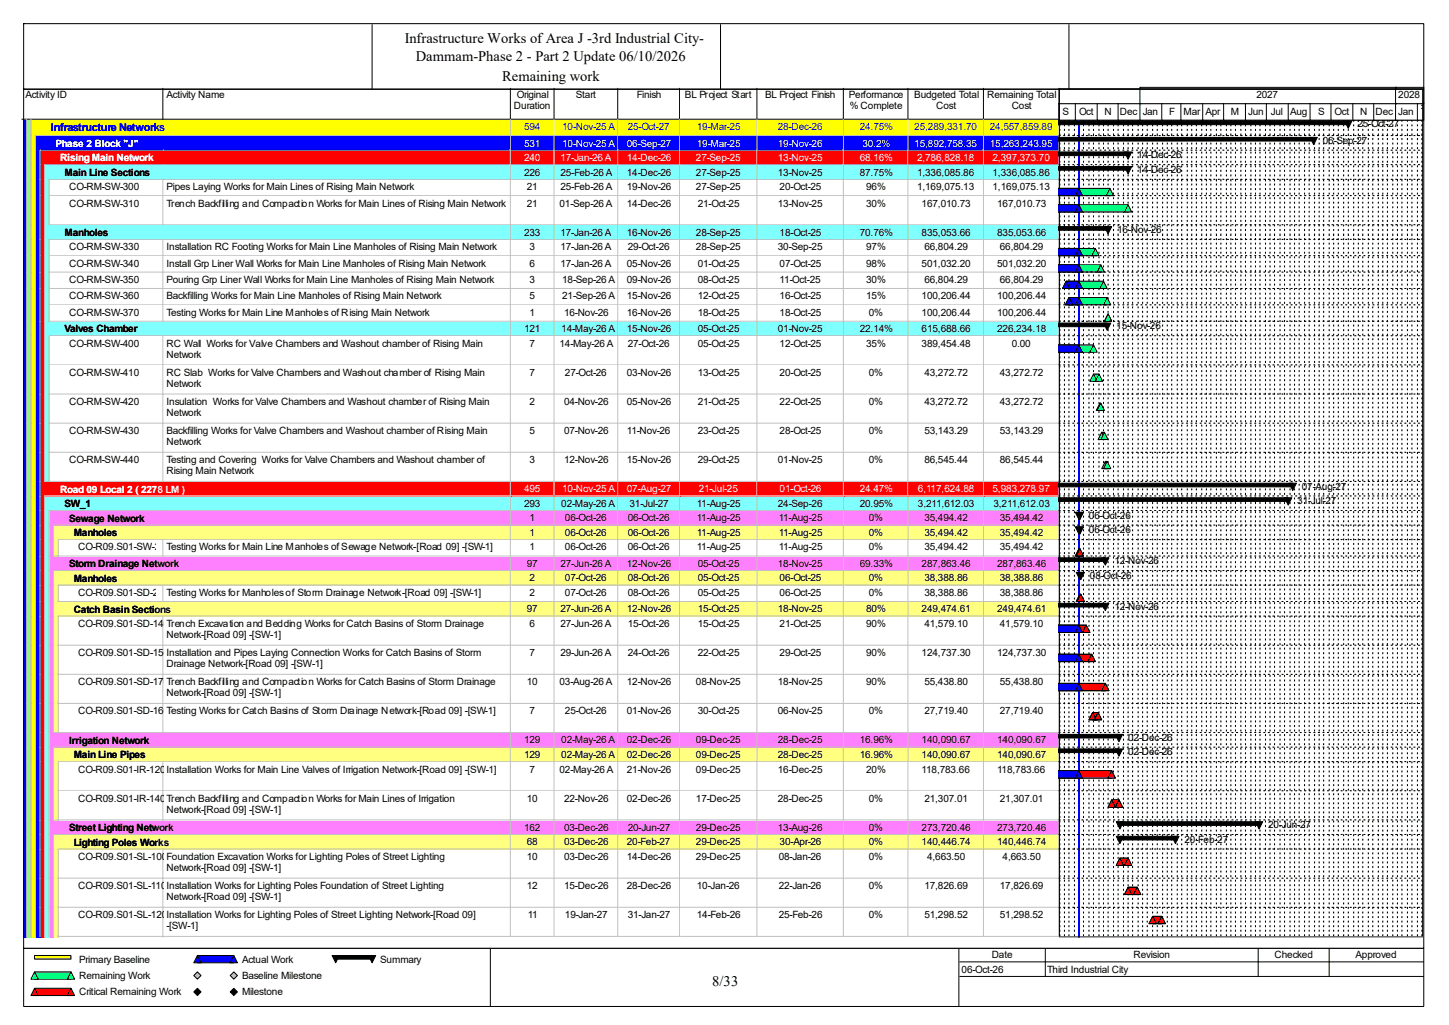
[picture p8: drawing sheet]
<svg xmlns="http://www.w3.org/2000/svg" width="420mm" height="297mm" viewBox="0 0 420 297" stroke-linecap="round" stroke-linejoin="round" font-family="sans-serif">
<defs><g id="words">
<g font-size="4.2">
<text x="117.3" y="12.4">Infrastructure Works of Area J -3rd Industrial City-</text>
<text x="120.5" y="17.7">Dammam-Phase 2 - Part 2 Update 06/10/2026</text>
<text x="145.5" y="23.5">Remaining work</text>
<text x="206.5" y="285.6">8/33</text>
</g>
<text font-size="3.2" fill="#00f" x="14.8" y="38">Infrastructure Networks</text>
<g font-size="2.9">
<text x="7.4" y="28.4">Activity ID</text>
<text x="48.3" y="28.4">Activity Name</text>
<text x="149.8" y="28.4">Original</text>
<text x="166.9" y="28.4">Start</text>
<text x="184.6" y="28.4">Finish</text>
<text x="198.5" y="28.4">BL Project Start</text>
<text x="221.8" y="28.4">BL Project Finish</text>
<text x="246" y="28.4">Performance</text>
<text x="265" y="28.4">Budgeted Total</text>
<text x="286.1" y="28.4">Remaining Total</text>
<text x="364.2" y="28.4">2027</text>
<text x="405.3" y="28.4">2028</text>
<text x="149" y="31.6">Duration</text>
<text x="246.3" y="31.6">% Complete</text>
<text x="271.4" y="31.6">Cost</text>
<text x="293.2" y="31.6">Cost</text>
<text x="308" y="33.2">S</text>
<text x="312.8" y="33.2">Oct</text>
<text x="320.1" y="33.2">N</text>
<text x="324.6" y="33.2">Dec</text>
<text x="331.2" y="33.2">Jan</text>
<text x="338.8" y="33.2">F</text>
<text x="343.1" y="33.2">Mar</text>
<text x="349.4" y="33.2">Apr</text>
<text x="356.8" y="33.2">M</text>
<text x="361.8" y="33.2">Jun</text>
<text x="368.4" y="33.2">Jul</text>
<text x="373.9" y="33.2">Aug</text>
<text x="382.1" y="33.2">S</text>
<text x="386.8" y="33.2">Oct</text>
<text x="394.2" y="33.2">N</text>
<text x="398.7" y="33.2">Dec</text>
<text x="405.3" y="33.2">Jan</text>
<text x="410.8" y="32.4">F</text>
<text x="383.4" y="41.7">06-Sep-27</text>
<text x="393.4" y="36.9">25-Oct-27</text>
<text x="329.6" y="45.9">14-Dec-26</text>
<text x="18.7" y="51">Main Line Sections</text>
<text x="151.9" y="50.9">226</text>
<text x="162.4" y="50.9">25-Feb-26 A</text>
<text x="181.7" y="50.9">14-Dec-26</text>
<text x="201.7" y="50.9">27-Sep-25</text>
<text x="225.5" y="50.9">13-Nov-25</text>
<text x="249.2" y="50.9">87.75%</text>
<text x="265.8" y="50.9">1,336,085.86</text>
<text x="287.7" y="50.9">1,336,085.86</text>
<text x="329.6" y="50.1">14-Dec-26</text>
<text x="20" y="55.1">CO-RM-SW-300</text>
<text x="20" y="59.9">CO-RM-SW-310</text>
<text x="48.3" y="55.1">Pipes Laying Works for Main Lines of Rising Main Network</text>
<text x="48.3" y="59.9">Trench Backfilling and Compaction Works for Main Lines of Rising Main Network</text>
<text x="152.7" y="55.1">21</text>
<text x="152.7" y="59.9">21</text>
<text x="162.2" y="59.9">01-Sep-26 A</text>
<text x="162.4" y="55.1">25-Feb-26 A</text>
<text x="181.7" y="55.1">19-Nov-26</text>
<text x="181.7" y="59.9">14-Dec-26</text>
<text x="201.7" y="55.1">27-Sep-25</text>
<text x="202.3" y="59.9">21-Oct-25</text>
<text x="225.5" y="59.9">13-Nov-25</text>
<text x="226" y="55.1">20-Oct-25</text>
<text x="251" y="55.1">96%</text>
<text x="251" y="59.9">30%</text>
<text x="265.8" y="55.1">1,169,075.13</text>
<text x="267.1" y="59.9">167,010.73</text>
<text x="287.7" y="55.1">1,169,075.13</text>
<text x="289" y="59.9">167,010.73</text>
<text x="18.7" y="68.4">Manholes</text>
<text x="151.9" y="68.3">233</text>
<text x="162.4" y="68.3">17-Jan-26 A</text>
<text x="181.7" y="68.3">16-Nov-26</text>
<text x="201.7" y="68.3">28-Sep-25</text>
<text x="226" y="68.3">18-Oct-25</text>
<text x="249.2" y="68.3">70.76%</text>
<text x="267.1" y="68.3">835,053.66</text>
<text x="289" y="68.3">835,053.66</text>
<text x="323.8" y="67.5">16-Nov-26</text>
<text x="20" y="72.5">CO-RM-SW-330</text>
<text x="20" y="77.3">CO-RM-SW-340</text>
<text x="48.3" y="72.5">Installation RC Footing Works for Main Line Manholes of Rising Main Network</text>
<text x="48.3" y="77.3">Install Grp Liner Wall Works for Main Line Manholes of Rising Main Network</text>
<text x="153.5" y="72.5">3</text>
<text x="153.5" y="77.3">6</text>
<text x="162.4" y="72.5">17-Jan-26 A</text>
<text x="162.4" y="77.3">17-Jan-26 A</text>
<text x="181.7" y="77.3">05-Nov-26</text>
<text x="181.9" y="72.5">29-Oct-26</text>
<text x="201.7" y="72.5">28-Sep-25</text>
<text x="202.3" y="77.3">01-Oct-25</text>
<text x="225.5" y="72.5">30-Sep-25</text>
<text x="226" y="77.3">07-Oct-25</text>
<text x="251" y="72.5">97%</text>
<text x="251" y="77.3">98%</text>
<text x="267.1" y="77.3">501,032.20</text>
<text x="267.9" y="72.5">66,804.29</text>
<text x="289" y="77.3">501,032.20</text>
<text x="289.8" y="72.5">66,804.29</text>
<text x="20" y="82">CO-RM-SW-350</text>
<text x="48.3" y="82">Pouring Grp Liner Wall Works for Main Line Manholes of Rising Main Network</text>
<text x="153.5" y="82">3</text>
<text x="162.9" y="82">18-Sep-26 A</text>
<text x="181.7" y="82">09-Nov-26</text>
<text x="202.3" y="82">08-Oct-25</text>
<text x="226" y="82">11-Oct-25</text>
<text x="251" y="82">30%</text>
<text x="267.9" y="82">66,804.29</text>
<text x="289.8" y="82">66,804.29</text>
<text x="20" y="86.7">CO-RM-SW-360</text>
<text x="48.3" y="86.7">Backfilling Works for Main Line Manholes of Rising Main Network</text>
<text x="153.5" y="86.7">5</text>
<text x="162.9" y="86.7">21-Sep-26 A</text>
<text x="181.7" y="86.7">15-Nov-26</text>
<text x="202.3" y="86.7">12-Oct-25</text>
<text x="226" y="86.7">16-Oct-25</text>
<text x="251" y="86.7">15%</text>
<text x="267.1" y="86.7">100,206.44</text>
<text x="289" y="86.7">100,206.44</text>
<text x="20" y="91.5">CO-RM-SW-370</text>
<text x="48.3" y="91.5">Testing Works for Main Line Manholes of Rising Main Network</text>
<text x="153.5" y="91.5">1</text>
<text x="163.5" y="91.5">16-Nov-26</text>
<text x="181.7" y="91.5">16-Nov-26</text>
<text x="202.3" y="91.5">18-Oct-25</text>
<text x="226" y="91.5">18-Oct-25</text>
<text x="251.8" y="91.5">0%</text>
<text x="267.1" y="91.5">100,206.44</text>
<text x="289" y="91.5">100,206.44</text>
<text x="323.6" y="95.5">15-Nov-26</text>
<text x="18.7" y="96.3">Valves Chamber</text>
<text x="20" y="100.5">CO-RM-SW-400</text>
<text x="48.3" y="100.5">RC Wall Works for Valve Chambers and Washout chamber of Rising Main</text>
<text x="151.9" y="96.2">121</text>
<text x="153.5" y="100.5">7</text>
<text x="162.2" y="100.5">14-May-26 A</text>
<text x="162.7" y="96.2">14-May-26 A</text>
<text x="181.7" y="96.2">15-Nov-26</text>
<text x="181.9" y="100.5">27-Oct-26</text>
<text x="202.3" y="96.2">05-Oct-25</text>
<text x="202.3" y="100.5">05-Oct-25</text>
<text x="225.5" y="96.2">01-Nov-25</text>
<text x="226" y="100.5">12-Oct-25</text>
<text x="249.2" y="96.2">22.14%</text>
<text x="251" y="100.5">35%</text>
<text x="267.1" y="96.2">615,688.66</text>
<text x="267.1" y="100.5">389,454.48</text>
<text x="289" y="96.2">226,234.18</text>
<text x="293.2" y="100.5">0.00</text>
<text x="48.3" y="103.6">Network</text>
<text x="20" y="108.9">CO-RM-SW-410</text>
<text x="48.3" y="108.9">RC Slab Works for Valve Chambers and Washout chamber of Rising Main</text>
<text x="48.3" y="112.1">Network</text>
<text x="153.5" y="108.9">7</text>
<text x="163.7" y="108.9">27-Oct-26</text>
<text x="181.7" y="108.9">03-Nov-26</text>
<text x="202.3" y="108.9">13-Oct-25</text>
<text x="226" y="108.9">20-Oct-25</text>
<text x="251.8" y="108.9">0%</text>
<text x="267.9" y="108.9">43,272.72</text>
<text x="289.8" y="108.9">43,272.72</text>
<text x="20" y="117.3">CO-RM-SW-420</text>
<text x="48.3" y="117.3">Insulation Works for Valve Chambers and Washout chamber of Rising Main</text>
<text x="153.5" y="117.3">2</text>
<text x="163.5" y="117.3">04-Nov-26</text>
<text x="181.7" y="117.3">05-Nov-26</text>
<text x="202.3" y="117.3">21-Oct-25</text>
<text x="226" y="117.3">22-Oct-25</text>
<text x="251.8" y="117.3">0%</text>
<text x="267.9" y="117.3">43,272.72</text>
<text x="289.8" y="117.3">43,272.72</text>
<text x="20" y="125.8">CO-RM-SW-430</text>
<text x="48.3" y="120.5">Network</text>
<text x="48.3" y="125.8">Backfilling Works for Valve Chambers and Washout chamber of Rising Main</text>
<text x="153.5" y="125.8">5</text>
<text x="163.5" y="125.8">07-Nov-26</text>
<text x="181.7" y="125.8">11-Nov-26</text>
<text x="202.3" y="125.8">23-Oct-25</text>
<text x="226" y="125.8">28-Oct-25</text>
<text x="251.8" y="125.8">0%</text>
<text x="267.9" y="125.8">53,143.29</text>
<text x="289.8" y="125.8">53,143.29</text>
<text x="48.3" y="128.9">Network</text>
<text x="20" y="134.2">CO-RM-SW-440</text>
<text x="48.3" y="134.2">Testing and Covering Works for Valve Chambers and Washout chamber of</text>
<text x="48.3" y="137.4">Rising Main Network</text>
<text x="153.5" y="134.2">3</text>
<text x="163.5" y="134.2">12-Nov-26</text>
<text x="181.7" y="134.2">15-Nov-26</text>
<text x="202.3" y="134.2">29-Oct-25</text>
<text x="225.5" y="134.2">01-Nov-25</text>
<text x="251.8" y="134.2">0%</text>
<text x="267.9" y="134.2">86,545.44</text>
<text x="289.8" y="134.2">86,545.44</text>
<text x="377.4" y="141.9">07-Aug-27</text>
<text x="18.7" y="146.9">SW_1</text>
<text x="151.9" y="146.9">293</text>
<text x="162.7" y="146.9">02-May-26 A</text>
<text x="182.5" y="146.9">31-Jul-27</text>
<text x="202" y="146.9">11-Aug-25</text>
<text x="225.5" y="146.9">24-Sep-26</text>
<text x="249.2" y="146.9">20.95%</text>
<text x="266.1" y="146.9">3,211,612.03</text>
<text x="288" y="146.9">3,211,612.03</text>
<text x="376" y="146.1">31-Jul-27</text>
<text x="20" y="151.2">Sewage Network</text>
<text x="21.4" y="155.4">Manholes</text>
<text x="153.5" y="151.1">1</text>
<text x="153.5" y="155.3">1</text>
<text x="163.7" y="151.1">06-Oct-26</text>
<text x="163.7" y="155.3">06-Oct-26</text>
<text x="181.9" y="151.1">06-Oct-26</text>
<text x="181.9" y="155.3">06-Oct-26</text>
<text x="202" y="151.1">11-Aug-25</text>
<text x="202" y="155.3">11-Aug-25</text>
<text x="225.7" y="151.1">11-Aug-25</text>
<text x="225.7" y="155.3">11-Aug-25</text>
<text x="251.8" y="151.1">0%</text>
<text x="251.8" y="155.3">0%</text>
<text x="267.9" y="151.1">35,494.42</text>
<text x="267.9" y="155.3">35,494.42</text>
<text x="289.8" y="151.1">35,494.42</text>
<text x="289.8" y="155.3">35,494.42</text>
<text x="315.6" y="150.3">06-Oct-26</text>
<text x="315.6" y="154.5">06-Oct-26</text>
<text x="22.7" y="159.5">CO-R09.S01-SW-210</text>
<text x="48.3" y="159.5">Testing Works for Main Line Manholes of Sewage Network-[Road 09] -[SW-1]</text>
<text x="153.5" y="159.5">1</text>
<text x="163.7" y="159.5">06-Oct-26</text>
<text x="181.9" y="159.5">06-Oct-26</text>
<text x="202" y="159.5">11-Aug-25</text>
<text x="225.7" y="159.5">11-Aug-25</text>
<text x="251.8" y="159.5">0%</text>
<text x="267.9" y="159.5">35,494.42</text>
<text x="289.8" y="159.5">35,494.42</text>
<text x="20" y="164.3">Storm Drainage Network</text>
<text x="152.7" y="164.3">97</text>
<text x="162.4" y="164.3">27-Jun-26 A</text>
<text x="181.7" y="164.3">12-Nov-26</text>
<text x="202.3" y="164.3">05-Oct-25</text>
<text x="225.5" y="164.3">18-Nov-25</text>
<text x="249.2" y="164.3">69.33%</text>
<text x="267.1" y="164.3">287,863.46</text>
<text x="289" y="164.3">287,863.46</text>
<text x="315.9" y="167.7">08-Oct-26</text>
<text x="323" y="163.5">12-Nov-26</text>
<text x="21.4" y="168.6">Manholes</text>
<text x="22.7" y="172.7">CO-R09.S01-SD-210Testing Works for Manholes of Storm Drainage Network-[Road 09] -[SW-1]</text>
<text x="153.5" y="168.5">2</text>
<text x="153.5" y="172.7">2</text>
<text x="163.7" y="168.5">07-Oct-26</text>
<text x="163.7" y="172.7">07-Oct-26</text>
<text x="181.9" y="168.5">08-Oct-26</text>
<text x="181.9" y="172.7">08-Oct-26</text>
<text x="202.3" y="168.5">05-Oct-25</text>
<text x="202.3" y="172.7">05-Oct-25</text>
<text x="226" y="168.5">06-Oct-25</text>
<text x="226" y="172.7">06-Oct-25</text>
<text x="251.8" y="168.5">0%</text>
<text x="251.8" y="172.7">0%</text>
<text x="267.9" y="168.5">38,388.86</text>
<text x="267.9" y="172.7">38,388.86</text>
<text x="289.8" y="168.5">38,388.86</text>
<text x="289.8" y="172.7">38,388.86</text>
<text x="21.4" y="177.5">Catch Basin Sections</text>
<text x="152.7" y="177.5">97</text>
<text x="162.4" y="177.5">27-Jun-26 A</text>
<text x="181.7" y="177.5">12-Nov-26</text>
<text x="202.3" y="177.5">15-Oct-25</text>
<text x="225.5" y="177.5">18-Nov-25</text>
<text x="251" y="177.5">80%</text>
<text x="267.1" y="177.5">249,474.61</text>
<text x="289" y="177.5">249,474.61</text>
<text x="323" y="176.7">12-Nov-26</text>
<text x="22.7" y="181.7">CO-R09.S01-SD-140Trench Excavation and Bedding Works for Catch Basins of Storm Drainage</text>
<text x="48.3" y="184.8">Network-[Road 09] -[SW-1]</text>
<text x="153.5" y="181.7">6</text>
<text x="162.4" y="181.7">27-Jun-26 A</text>
<text x="181.9" y="181.7">15-Oct-26</text>
<text x="202.3" y="181.7">15-Oct-25</text>
<text x="226" y="181.7">21-Oct-25</text>
<text x="251" y="181.7">90%</text>
<text x="267.9" y="181.7">41,579.10</text>
<text x="289.8" y="181.7">41,579.10</text>
<text x="22.7" y="190.1">CO-R09.S01-SD-150Installation and Pipes Laying Connection Works for Catch Basins of Storm</text>
<text x="153.5" y="190.1">7</text>
<text x="162.4" y="190.1">29-Jun-26 A</text>
<text x="181.9" y="190.1">24-Oct-26</text>
<text x="202.3" y="190.1">22-Oct-25</text>
<text x="226" y="190.1">29-Oct-25</text>
<text x="251" y="190.1">90%</text>
<text x="267.1" y="190.1">124,737.30</text>
<text x="289" y="190.1">124,737.30</text>
<text x="48.3" y="193.3">Drainage Network-[Road 09] -[SW-1]</text>
<text x="22.7" y="198.5">CO-R09.S01-SD-170Trench Backfilling and Compaction Works for Catch Basins of Storm Drainage</text>
<text x="48.3" y="201.7">Network-[Road 09] -[SW-1]</text>
<text x="152.7" y="198.5">10</text>
<text x="162.2" y="198.5">03-Aug-26 A</text>
<text x="181.7" y="198.5">12-Nov-26</text>
<text x="201.7" y="198.5">08-Nov-25</text>
<text x="225.5" y="198.5">18-Nov-25</text>
<text x="251" y="198.5">90%</text>
<text x="267.9" y="198.5">55,438.80</text>
<text x="289.8" y="198.5">55,438.80</text>
<text x="22.7" y="207">CO-R09.S01-SD-160Testing Works for Catch Basins of Storm Drainage Network-[Road 09] -[SW-1]</text>
<text x="153.5" y="207">7</text>
<text x="163.7" y="207">25-Oct-26</text>
<text x="181.7" y="207">01-Nov-26</text>
<text x="202.3" y="207">30-Oct-25</text>
<text x="225.5" y="207">06-Nov-25</text>
<text x="251.8" y="207">0%</text>
<text x="267.9" y="207">27,719.40</text>
<text x="289.8" y="207">27,719.40</text>
<text x="20" y="215.5">Irrigation Network</text>
<text x="151.9" y="215.4">129</text>
<text x="162.7" y="215.4">02-May-26 A</text>
<text x="181.7" y="215.4">02-Dec-26</text>
<text x="201.7" y="215.4">09-Dec-25</text>
<text x="225.5" y="215.4">28-Dec-25</text>
<text x="249.2" y="215.4">16.96%</text>
<text x="267.1" y="215.4">140,090.67</text>
<text x="289" y="215.4">140,090.67</text>
<text x="327" y="214.6">02-Dec-26</text>
<text x="21.4" y="219.7">Main Line Pipes</text>
<text x="151.9" y="219.6">129</text>
<text x="162.7" y="219.6">02-May-26 A</text>
<text x="181.7" y="219.6">02-Dec-26</text>
<text x="201.7" y="219.6">09-Dec-25</text>
<text x="225.5" y="219.6">28-Dec-25</text>
<text x="249.2" y="219.6">16.96%</text>
<text x="267.1" y="219.6">140,090.67</text>
<text x="289" y="219.6">140,090.67</text>
<text x="327" y="218.9">02-Dec-26</text>
<text x="22.7" y="223.9">CO-R09.S01-IR-120</text>
<text x="48.3" y="223.9">Installation Works for Main Line Valves of Irrigation Network-[Road 09] -[SW-1]</text>
<text x="153.5" y="223.9">7</text>
<text x="162.2" y="223.9">02-May-26 A</text>
<text x="181.7" y="223.9">21-Nov-26</text>
<text x="201.7" y="223.9">09-Dec-25</text>
<text x="225.5" y="223.9">16-Dec-25</text>
<text x="251" y="223.9">20%</text>
<text x="267.1" y="223.9">118,783.66</text>
<text x="289" y="223.9">118,783.66</text>
<text x="22.7" y="232.3">CO-R09.S01-IR-140</text>
<text x="48.3" y="232.3">Trench Backfilling and Compaction Works for Main Lines of Irrigation</text>
<text x="152.7" y="232.3">10</text>
<text x="163.5" y="232.3">22-Nov-26</text>
<text x="181.7" y="232.3">02-Dec-26</text>
<text x="201.7" y="232.3">17-Dec-25</text>
<text x="225.5" y="232.3">28-Dec-25</text>
<text x="251.8" y="232.3">0%</text>
<text x="267.9" y="232.3">21,307.01</text>
<text x="289.8" y="232.3">21,307.01</text>
<text x="48.3" y="235.5">Network-[Road 09] -[SW-1]</text>
<text x="367.6" y="239.9">20-Jun-27</text>
<text x="20" y="240.8">Street Lighting Network</text>
<text x="21.4" y="245">Lighting Poles Works</text>
<text x="151.9" y="240.7">162</text>
<text x="152.7" y="244.9">68</text>
<text x="163.5" y="240.7">03-Dec-26</text>
<text x="163.5" y="244.9">03-Dec-26</text>
<text x="181.7" y="244.9">20-Feb-27</text>
<text x="181.9" y="240.7">20-Jun-27</text>
<text x="201.7" y="240.7">29-Dec-25</text>
<text x="201.7" y="244.9">29-Dec-25</text>
<text x="225.5" y="240.7">13-Aug-26</text>
<text x="226" y="244.9">30-Apr-26</text>
<text x="251.8" y="240.7">0%</text>
<text x="251.8" y="244.9">0%</text>
<text x="267.1" y="240.7">273,720.46</text>
<text x="267.1" y="244.9">140,446.74</text>
<text x="289" y="240.7">273,720.46</text>
<text x="289" y="244.9">140,446.74</text>
<text x="343.3" y="244.2">20-Feb-27</text>
<text x="22.7" y="249.2">CO-R09.S01-SL-100Foundation Excavation Works for Lighting Poles of Street Lighting</text>
<text x="152.7" y="249.2">10</text>
<text x="163.5" y="249.2">03-Dec-26</text>
<text x="181.7" y="249.2">14-Dec-26</text>
<text x="201.7" y="249.2">29-Dec-25</text>
<text x="225.7" y="249.2">08-Jan-26</text>
<text x="251.8" y="249.2">0%</text>
<text x="268.7" y="249.2">4,663.50</text>
<text x="290.6" y="249.2">4,663.50</text>
<text x="22.7" y="257.6">CO-R09.S01-SL-110</text>
<text x="48.3" y="252.3">Network-[Road 09] -[SW-1]</text>
<text x="48.3" y="257.6">Installation Works for Lighting Poles Foundation of Street Lighting</text>
<text x="152.7" y="257.6">12</text>
<text x="163.5" y="257.6">15-Dec-26</text>
<text x="181.7" y="257.6">28-Dec-26</text>
<text x="202" y="257.6">10-Jan-26</text>
<text x="225.7" y="257.6">22-Jan-26</text>
<text x="251.8" y="257.6">0%</text>
<text x="267.9" y="257.6">17,826.69</text>
<text x="289.8" y="257.6">17,826.69</text>
<text x="48.3" y="260.8">Network-[Road 09] -[SW-1]</text>
<text x="22.7" y="266.1">CO-R09.S01-SL-120Installation Works for Lighting Poles of Street Lighting Network-[Road 09]</text>
<text x="48.3" y="269.2">-[SW-1]</text>
<text x="153" y="266.1">11</text>
<text x="163.7" y="266.1">19-Jan-27</text>
<text x="181.9" y="266.1">31-Jan-27</text>
<text x="202" y="266.1">14-Feb-26</text>
<text x="225.7" y="266.1">25-Feb-26</text>
<text x="251.8" y="266.1">0%</text>
<text x="267.9" y="266.1">51,298.52</text>
<text x="289.8" y="266.1">51,298.52</text>
<text x="22.9" y="279">Primary Baseline</text>
<text x="70.1" y="279">Actual Work</text>
<text x="110.2" y="279">Summary</text>
<text x="278.7" y="281.9">06-Oct-26</text>
<text x="287.4" y="277.7">Date</text>
<text x="303.5" y="281.9">Third Industrial City</text>
<text x="328.5" y="277.7">Revision</text>
<text x="369.4" y="277.7">Checked</text>
<text x="392.9" y="277.7">Approved</text>
<text x="22.9" y="283.7">Remaining Work</text>
<text x="70.1" y="283.7">Baseline Milestone</text>
<text x="22.9" y="288.5">Critical Remaining Work</text>
<text x="70.1" y="288.5">Milestone</text>
</g>
<g font-size="2.9" fill="#00f">
<text x="151.9" y="37.7">594</text>
<text x="162.9" y="37.7">10-Nov-25 A</text>
<text x="181.9" y="37.7">25-Oct-27</text>
<text x="202" y="37.7">19-Mar-25</text>
<text x="225.5" y="37.7">28-Dec-26</text>
<text x="249.2" y="37.7">24.75%</text>
<text x="265" y="37.7">25,289,331.70</text>
<text x="286.9" y="37.7">24,557,859.89</text>
</g>
<g font-size="2.9" fill="#fff">
<text x="16.1" y="42.5">Phase 2 Block &quot;J&quot;</text>
<text x="17.4" y="46.7">Rising Main Network</text>
<text x="151.9" y="42.5">531</text>
<text x="151.9" y="46.7">240</text>
<text x="162.4" y="46.7">17-Jan-26 A</text>
<text x="162.9" y="42.5">10-Nov-25 A</text>
<text x="181.7" y="42.5">06-Sep-27</text>
<text x="181.7" y="46.7">14-Dec-26</text>
<text x="201.7" y="46.7">27-Sep-25</text>
<text x="202" y="42.5">19-Mar-25</text>
<text x="225.5" y="42.5">19-Nov-26</text>
<text x="225.5" y="46.7">13-Nov-25</text>
<text x="249.2" y="46.7">68.16%</text>
<text x="250" y="42.5">30.2%</text>
<text x="265" y="42.5">15,892,758.35</text>
<text x="265.8" y="46.7">2,786,828.18</text>
<text x="286.9" y="42.5">15,263,243.95</text>
<text x="287.7" y="46.7">2,397,373.70</text>
<text x="17.4" y="142.7">Road 09 Local 2 ( 2278 LM )</text>
<text x="151.9" y="142.7">495</text>
<text x="162.9" y="142.7">10-Nov-25 A</text>
<text x="181.7" y="142.7">07-Aug-27</text>
<text x="202.5" y="142.7">21-Jul-25</text>
<text x="226" y="142.7">01-Oct-26</text>
<text x="249.2" y="142.7">24.47%</text>
<text x="266.1" y="142.7">6,117,624.88</text>
<text x="287.7" y="142.7">5,983,278.97</text>
</g>
</g></defs>
<path d="M47.2 25.6v8.9h-40.9" fill="none" stroke="#000" stroke-width=".29"/>
<path d="M47.5 25.6h100.7v9.2h-100.7z" fill="#fff"/>
<path d="M147.9 25.6v8.9h-100.7" fill="none" stroke="#000" stroke-width=".29"/>
<path d="M148.2 25.6h12.7v9.2h-12.7z" fill="#fff"/>
<path d="M160.6 25.6v8.9h-12.7" fill="none" stroke="#000" stroke-width=".29"/>
<path d="M160.9 25.6h18.4v9.2h-18.4z" fill="#fff"/>
<path d="M179 25.6v8.9h-18.4" fill="none" stroke="#000" stroke-width=".29"/>
<path d="M179.3 25.6h17.9v9.2h-17.9z" fill="#fff"/>
<path d="M197 25.6v8.9h-18" fill="none" stroke="#000" stroke-width=".29"/>
<path d="M197.2 25.6h22.5v9.2h-22.5z" fill="#fff"/>
<path d="M219.4 25.6v8.9h-22.4" fill="none" stroke="#000" stroke-width=".29"/>
<path d="M219.7 25.6h25v9.2h-25z" fill="#fff"/>
<path d="M244.4 25.6v8.9h-25" fill="none" stroke="#000" stroke-width=".29"/>
<path d="M244.7 25.6h18.7v9.2h-18.7z" fill="#fff"/>
<path d="M263.2 25.6v8.9h-18.8" fill="none" stroke="#000" stroke-width=".29"/>
<path d="M263.4 25.6h21.9v9.2h-21.9z" fill="#fff"/>
<path d="M285 25.6v8.9h-21.8" fill="none" stroke="#000" stroke-width=".29"/>
<path d="M285.3 25.6h21.9v9.2h-21.9z" fill="#fff"/>
<path d="M306.9 25.6v8.9h-21.9" fill="none" stroke="#000" stroke-width=".29"/>
<path d="M6.6 34.8h1.3v4.7h-1.3z" fill="#00f"/>
<path d="M7.6 34.5v5.1" fill="none" stroke="#c0c0c0" stroke-width=".29"/>
<path d="M7.9 34.8h1.3v4.7h-1.3z" fill="#80ff80"/>
<path d="M9 34.5v5.1" fill="none" stroke="#c0c0c0" stroke-width=".29"/>
<path d="M9.2 34.8h38.3v4.7h-38.3z" fill="#ff0"/>
<path d="M10.3 39.3h37.2" fill="none" stroke="#c0c0c0" stroke-width=".29"/>
<path d="M47.5 34.8h100.7v4.7h-100.7z" fill="#ff0"/>
<path d="M147.9 34.5v4.8h-100.4" fill="none" stroke="#c0c0c0" stroke-width=".29"/>
<path d="M148.2 34.8h12.7v4.7h-12.7z" fill="#ff0"/>
<path d="M160.6 34.5v4.8h-12.4" fill="none" stroke="#c0c0c0" stroke-width=".29"/>
<path d="M160.9 34.8h18.4v4.7h-18.4z" fill="#ff0"/>
<path d="M179 34.5v4.8h-18.1" fill="none" stroke="#c0c0c0" stroke-width=".29"/>
<path d="M179.3 34.8h17.9v4.7h-17.9z" fill="#ff0"/>
<path d="M197 34.5v4.8h-17.7" fill="none" stroke="#c0c0c0" stroke-width=".29"/>
<path d="M197.2 34.8h22.5v4.7h-22.5z" fill="#ff0"/>
<path d="M219.4 34.5v4.8h-22.2" fill="none" stroke="#c0c0c0" stroke-width=".29"/>
<path d="M219.7 34.8h25v4.7h-25z" fill="#ff0"/>
<path d="M244.4 34.5v4.8h-24.7" fill="none" stroke="#c0c0c0" stroke-width=".29"/>
<path d="M244.7 34.8h18.7v4.7h-18.7z" fill="#ff0"/>
<path d="M263.2 34.5v4.8h-18.5" fill="none" stroke="#c0c0c0" stroke-width=".29"/>
<path d="M263.4 34.8h21.9v4.7h-21.9z" fill="#ff0"/>
<path d="M285 34.5v4.8h-21.6" fill="none" stroke="#c0c0c0" stroke-width=".29"/>
<path d="M285.3 34.8h21.9v4.7h-21.9z" fill="#ff0"/>
<path d="M306.9 34.5v4.8h-21.6" fill="none" stroke="#c0c0c0" stroke-width=".29"/>
<path d="M6.6 39.5h1.3v4.3h-1.3z" fill="#00f"/>
<path d="M7.6 39.3v4.5" fill="none" stroke="#c0c0c0" stroke-width=".29"/>
<path d="M7.9 39.5h1.3v4.3h-1.3z" fill="#80ff80"/>
<path d="M9 39.3v4.5" fill="none" stroke="#c0c0c0" stroke-width=".29"/>
<path d="M9.2 39.5h1.3v4.3h-1.3z" fill="#ff0"/>
<path d="M10.3 39.3v4.5" fill="none" stroke="#c0c0c0" stroke-width=".29"/>
<path d="M10.5 39.5h37v4.3h-37z" fill="#00f"/>
<path d="M11.6 43.5h35.9" fill="none" stroke="#c0c0c0" stroke-width=".29"/>
<path d="M47.5 39.5h100.7v4.3h-100.7z" fill="#00f"/>
<path d="M147.9 39.3v4.2h-100.4" fill="none" stroke="#c0c0c0" stroke-width=".29"/>
<path d="M148.2 39.5h12.7v4.3h-12.7z" fill="#00f"/>
<path d="M160.6 39.3v4.2h-12.4" fill="none" stroke="#c0c0c0" stroke-width=".29"/>
<path d="M160.9 39.5h18.4v4.3h-18.4z" fill="#00f"/>
<path d="M179 39.3v4.2h-18.1" fill="none" stroke="#c0c0c0" stroke-width=".29"/>
<path d="M179.3 39.5h17.9v4.3h-17.9z" fill="#00f"/>
<path d="M197 39.3v4.2h-17.7" fill="none" stroke="#c0c0c0" stroke-width=".29"/>
<path d="M197.2 39.5h22.5v4.3h-22.5z" fill="#00f"/>
<path d="M219.4 39.3v4.2h-22.2" fill="none" stroke="#c0c0c0" stroke-width=".29"/>
<path d="M219.7 39.5h25v4.3h-25z" fill="#00f"/>
<path d="M244.4 39.3v4.2h-24.7" fill="none" stroke="#c0c0c0" stroke-width=".29"/>
<path d="M244.7 39.5h18.7v4.3h-18.7z" fill="#00f"/>
<path d="M263.2 39.3v4.2h-18.5" fill="none" stroke="#c0c0c0" stroke-width=".29"/>
<path d="M263.4 39.5h21.9v4.3h-21.9z" fill="#00f"/>
<path d="M285 39.3v4.2h-21.6" fill="none" stroke="#c0c0c0" stroke-width=".29"/>
<path d="M285.3 39.5h21.9v4.3h-21.9z" fill="#00f"/>
<path d="M306.9 39.3v4.2h-21.6" fill="none" stroke="#c0c0c0" stroke-width=".29"/>
<path d="M6.6 43.8h1.3v4.2h-1.3z" fill="#00f"/>
<path d="M7.6 43.5v4.5" fill="none" stroke="#c0c0c0" stroke-width=".29"/>
<path d="M7.9 43.8h1.3v4.2h-1.3z" fill="#80ff80"/>
<path d="M9 43.5v4.5" fill="none" stroke="#c0c0c0" stroke-width=".29"/>
<path d="M9.2 43.8h1.3v4.2h-1.3z" fill="#ff0"/>
<path d="M10.3 43.5v4.5" fill="none" stroke="#c0c0c0" stroke-width=".29"/>
<path d="M10.5 43.8h1.4v4.2h-1.4z" fill="#00f"/>
<path d="M11.6 43.5v4.5" fill="none" stroke="#c0c0c0" stroke-width=".29"/>
<path d="M11.9 43.8h35.6v4.2h-35.6z" fill="#f00"/>
<path d="M12.9 47.7h34.6" fill="none" stroke="#c0c0c0" stroke-width=".29"/>
<path d="M47.5 43.8h100.7v4.2h-100.7z" fill="#f00"/>
<path d="M147.9 43.5v4.2h-100.4" fill="none" stroke="#c0c0c0" stroke-width=".29"/>
<path d="M148.2 43.8h12.7v4.2h-12.7z" fill="#f00"/>
<path d="M160.6 43.5v4.2h-12.4" fill="none" stroke="#c0c0c0" stroke-width=".29"/>
<path d="M160.9 43.8h18.4v4.2h-18.4z" fill="#f00"/>
<path d="M179 43.5v4.2h-18.1" fill="none" stroke="#c0c0c0" stroke-width=".29"/>
<path d="M179.3 43.8h17.9v4.2h-17.9z" fill="#f00"/>
<path d="M197 43.5v4.2h-17.7" fill="none" stroke="#c0c0c0" stroke-width=".29"/>
<path d="M197.2 43.8h22.5v4.2h-22.5z" fill="#f00"/>
<path d="M219.4 43.5v4.2h-22.2" fill="none" stroke="#c0c0c0" stroke-width=".29"/>
<path d="M219.7 43.8h25v4.2h-25z" fill="#f00"/>
<path d="M244.4 43.5v4.2h-24.7" fill="none" stroke="#c0c0c0" stroke-width=".29"/>
<path d="M244.7 43.8h18.7v4.2h-18.7z" fill="#f00"/>
<path d="M263.2 43.5v4.2h-18.5" fill="none" stroke="#c0c0c0" stroke-width=".29"/>
<path d="M263.4 43.8h21.9v4.2h-21.9z" fill="#f00"/>
<path d="M285 43.5v4.2h-21.6" fill="none" stroke="#c0c0c0" stroke-width=".29"/>
<path d="M285.3 43.8h21.9v4.2h-21.9z" fill="#f00"/>
<path d="M306.9 43.5v4.2h-21.6" fill="none" stroke="#c0c0c0" stroke-width=".29"/>
<path d="M6.6 48h1.3v4.2h-1.3z" fill="#00f"/>
<path d="M7.6 47.7v4.5" fill="none" stroke="#c0c0c0" stroke-width=".29"/>
<path d="M7.9 48h1.3v4.2h-1.3z" fill="#80ff80"/>
<path d="M9 47.7v4.5" fill="none" stroke="#c0c0c0" stroke-width=".29"/>
<path d="M9.2 48h1.3v4.2h-1.3z" fill="#ff0"/>
<path d="M10.3 47.7v4.5" fill="none" stroke="#c0c0c0" stroke-width=".29"/>
<path d="M10.5 48h1.4v4.2h-1.4z" fill="#00f"/>
<path d="M11.6 47.7v4.5" fill="none" stroke="#c0c0c0" stroke-width=".29"/>
<path d="M11.9 48h1.3v4.2h-1.3z" fill="#f00"/>
<path d="M12.9 47.7v4.5" fill="none" stroke="#c0c0c0" stroke-width=".29"/>
<path d="M13.2 48h34.3v4.2h-34.3z" fill="#80ffff"/>
<path d="M14.2 51.9h33.3" fill="none" stroke="#c0c0c0" stroke-width=".29"/>
<path d="M47.5 48h100.7v4.2h-100.7z" fill="#80ffff"/>
<path d="M147.9 47.7v4.2h-100.4" fill="none" stroke="#c0c0c0" stroke-width=".29"/>
<path d="M148.2 48h12.7v4.2h-12.7z" fill="#80ffff"/>
<path d="M160.6 47.7v4.2h-12.4" fill="none" stroke="#c0c0c0" stroke-width=".29"/>
<path d="M160.9 48h18.4v4.2h-18.4z" fill="#80ffff"/>
<path d="M179 47.7v4.2h-18.1" fill="none" stroke="#c0c0c0" stroke-width=".29"/>
<path d="M179.3 48h17.9v4.2h-17.9z" fill="#80ffff"/>
<path d="M197 47.7v4.2h-17.7" fill="none" stroke="#c0c0c0" stroke-width=".29"/>
<path d="M197.2 48h22.5v4.2h-22.5z" fill="#80ffff"/>
<path d="M219.4 47.7v4.2h-22.2" fill="none" stroke="#c0c0c0" stroke-width=".29"/>
<path d="M219.7 48h25v4.2h-25z" fill="#80ffff"/>
<path d="M244.4 47.7v4.2h-24.7" fill="none" stroke="#c0c0c0" stroke-width=".29"/>
<path d="M244.7 48h18.7v4.2h-18.7z" fill="#80ffff"/>
<path d="M263.2 47.7v4.2h-18.5" fill="none" stroke="#c0c0c0" stroke-width=".29"/>
<path d="M263.4 48h21.9v4.2h-21.9z" fill="#80ffff"/>
<path d="M285 47.7v4.2h-21.6" fill="none" stroke="#c0c0c0" stroke-width=".29"/>
<path d="M285.3 48h21.9v4.2h-21.9z" fill="#80ffff"/>
<path d="M306.9 47.7v4.2h-21.6" fill="none" stroke="#c0c0c0" stroke-width=".29"/>
<path d="M6.6 52.2h1.3v4.7h-1.3z" fill="#00f"/>
<path d="M7.6 51.9v5.1" fill="none" stroke="#c0c0c0" stroke-width=".29"/>
<path d="M7.9 52.2h1.3v4.7h-1.3z" fill="#80ff80"/>
<path d="M9 51.9v5.1" fill="none" stroke="#c0c0c0" stroke-width=".29"/>
<path d="M9.2 52.2h1.3v4.7h-1.3z" fill="#ff0"/>
<path d="M10.3 51.9v5.1" fill="none" stroke="#c0c0c0" stroke-width=".29"/>
<path d="M10.5 52.2h1.4v4.7h-1.4z" fill="#00f"/>
<path d="M11.6 51.9v5.1" fill="none" stroke="#c0c0c0" stroke-width=".29"/>
<path d="M11.9 52.2h1.3v4.7h-1.3z" fill="#f00"/>
<path d="M12.9 51.9v5.1" fill="none" stroke="#c0c0c0" stroke-width=".29"/>
<path d="M13.2 52.2h1.3v4.7h-1.3z" fill="#80ffff"/>
<path d="M14.2 51.9v5.1" fill="none" stroke="#c0c0c0" stroke-width=".29"/>
<path d="M14.5 52.2h33v4.7h-33z" fill="#fff"/>
<path d="M14.2 56.7h33.3M47.2 51.9v5.1" fill="none" stroke="#c0c0c0" stroke-width=".29"/>
<path d="M47.5 52.2h100.7v4.7h-100.7z" fill="#fff"/>
<path d="M147.9 51.9v4.8h-100.4" fill="none" stroke="#c0c0c0" stroke-width=".29"/>
<path d="M148.2 52.2h12.7v4.7h-12.7z" fill="#fff"/>
<path d="M160.6 51.9v4.8h-12.4" fill="none" stroke="#c0c0c0" stroke-width=".29"/>
<path d="M160.9 52.2h18.4v4.7h-18.4z" fill="#fff"/>
<path d="M179 51.9v4.8h-18.1" fill="none" stroke="#c0c0c0" stroke-width=".29"/>
<path d="M179.3 52.2h17.9v4.7h-17.9z" fill="#fff"/>
<path d="M197 51.9v4.8h-17.7" fill="none" stroke="#c0c0c0" stroke-width=".29"/>
<path d="M197.2 52.2h22.5v4.7h-22.5z" fill="#fff"/>
<path d="M219.4 51.9v4.8h-22.2" fill="none" stroke="#c0c0c0" stroke-width=".29"/>
<path d="M219.7 52.2h25v4.7h-25z" fill="#fff"/>
<path d="M244.4 51.9v4.8h-24.7" fill="none" stroke="#c0c0c0" stroke-width=".29"/>
<path d="M244.7 52.2h18.7v4.7h-18.7z" fill="#fff"/>
<path d="M263.2 51.9v4.8h-18.5" fill="none" stroke="#c0c0c0" stroke-width=".29"/>
<path d="M263.4 52.2h21.9v4.7h-21.9z" fill="#fff"/>
<path d="M285 51.9v4.8h-21.6" fill="none" stroke="#c0c0c0" stroke-width=".29"/>
<path d="M285.3 52.2h21.9v4.7h-21.9z" fill="#fff"/>
<path d="M306.9 51.9v4.8h-21.6" fill="none" stroke="#c0c0c0" stroke-width=".29"/>
<path d="M6.6 56.9h1.3v8.5h-1.3z" fill="#00f"/>
<path d="M7.6 56.7v8.7" fill="none" stroke="#c0c0c0" stroke-width=".29"/>
<path d="M7.9 56.9h1.3v8.5h-1.3z" fill="#80ff80"/>
<path d="M9 56.7v8.7" fill="none" stroke="#c0c0c0" stroke-width=".29"/>
<path d="M9.2 56.9h1.3v8.5h-1.3z" fill="#ff0"/>
<path d="M10.3 56.7v8.7" fill="none" stroke="#c0c0c0" stroke-width=".29"/>
<path d="M10.5 56.9h1.4v8.5h-1.4z" fill="#00f"/>
<path d="M11.6 56.7v8.7" fill="none" stroke="#c0c0c0" stroke-width=".29"/>
<path d="M11.9 56.9h1.3v8.5h-1.3z" fill="#f00"/>
<path d="M12.9 56.7v8.7" fill="none" stroke="#c0c0c0" stroke-width=".29"/>
<path d="M13.2 56.9h1.3v8.5h-1.3z" fill="#80ffff"/>
<path d="M14.2 56.7v8.7" fill="none" stroke="#c0c0c0" stroke-width=".29"/>
<path d="M14.5 56.9h33v8.5h-33z" fill="#fff"/>
<path d="M47.2 56.7v8.7M14.2 65.1h33.3" fill="none" stroke="#c0c0c0" stroke-width=".29"/>
<path d="M47.5 56.9h100.7v8.5h-100.7z" fill="#fff"/>
<path d="M147.9 56.7v8.4h-100.4" fill="none" stroke="#c0c0c0" stroke-width=".29"/>
<path d="M148.2 56.9h12.7v8.5h-12.7z" fill="#fff"/>
<path d="M160.6 56.7v8.4h-12.4" fill="none" stroke="#c0c0c0" stroke-width=".29"/>
<path d="M160.9 56.9h18.4v8.5h-18.4z" fill="#fff"/>
<path d="M179 56.7v8.4h-18.1" fill="none" stroke="#c0c0c0" stroke-width=".29"/>
<path d="M179.3 56.9h17.9v8.5h-17.9z" fill="#fff"/>
<path d="M197 56.7v8.4h-17.7" fill="none" stroke="#c0c0c0" stroke-width=".29"/>
<path d="M197.2 56.9h22.5v8.5h-22.5z" fill="#fff"/>
<path d="M219.4 56.7v8.4h-22.2" fill="none" stroke="#c0c0c0" stroke-width=".29"/>
<path d="M219.7 56.9h25v8.5h-25z" fill="#fff"/>
<path d="M244.4 56.7v8.4h-24.7" fill="none" stroke="#c0c0c0" stroke-width=".29"/>
<path d="M244.7 56.9h18.7v8.5h-18.7z" fill="#fff"/>
<path d="M263.2 56.7v8.4h-18.5" fill="none" stroke="#c0c0c0" stroke-width=".29"/>
<path d="M263.4 56.9h21.9v8.5h-21.9z" fill="#fff"/>
<path d="M285 56.7v8.4h-21.6" fill="none" stroke="#c0c0c0" stroke-width=".29"/>
<path d="M285.3 56.9h21.9v8.5h-21.9z" fill="#fff"/>
<path d="M306.9 56.7v8.4h-21.6" fill="none" stroke="#c0c0c0" stroke-width=".29"/>
<path d="M6.6 65.4h1.3v4.2h-1.3z" fill="#00f"/>
<path d="M7.6 65.1v4.5" fill="none" stroke="#c0c0c0" stroke-width=".29"/>
<path d="M7.9 65.4h1.3v4.2h-1.3z" fill="#80ff80"/>
<path d="M9 65.1v4.5" fill="none" stroke="#c0c0c0" stroke-width=".29"/>
<path d="M9.2 65.4h1.3v4.2h-1.3z" fill="#ff0"/>
<path d="M10.3 65.1v4.5" fill="none" stroke="#c0c0c0" stroke-width=".29"/>
<path d="M10.5 65.4h1.4v4.2h-1.4z" fill="#00f"/>
<path d="M11.6 65.1v4.5" fill="none" stroke="#c0c0c0" stroke-width=".29"/>
<path d="M11.9 65.4h1.3v4.2h-1.3z" fill="#f00"/>
<path d="M12.9 65.1v4.5" fill="none" stroke="#c0c0c0" stroke-width=".29"/>
<path d="M13.2 65.4h34.3v4.2h-34.3z" fill="#80ffff"/>
<path d="M14.2 69.3h33.3" fill="none" stroke="#c0c0c0" stroke-width=".29"/>
<path d="M47.5 65.4h100.7v4.2h-100.7z" fill="#80ffff"/>
<path d="M147.9 65.1v4.2h-100.4" fill="none" stroke="#c0c0c0" stroke-width=".29"/>
<path d="M148.2 65.4h12.7v4.2h-12.7z" fill="#80ffff"/>
<path d="M160.6 65.1v4.2h-12.4" fill="none" stroke="#c0c0c0" stroke-width=".29"/>
<path d="M160.9 65.4h18.4v4.2h-18.4z" fill="#80ffff"/>
<path d="M179 65.1v4.2h-18.1" fill="none" stroke="#c0c0c0" stroke-width=".29"/>
<path d="M179.3 65.4h17.9v4.2h-17.9z" fill="#80ffff"/>
<path d="M197 65.1v4.2h-17.7" fill="none" stroke="#c0c0c0" stroke-width=".29"/>
<path d="M197.2 65.4h22.5v4.2h-22.5z" fill="#80ffff"/>
<path d="M219.4 65.1v4.2h-22.2" fill="none" stroke="#c0c0c0" stroke-width=".29"/>
<path d="M219.7 65.4h25v4.2h-25z" fill="#80ffff"/>
<path d="M244.4 65.1v4.2h-24.7" fill="none" stroke="#c0c0c0" stroke-width=".29"/>
<path d="M244.7 65.4h18.7v4.2h-18.7z" fill="#80ffff"/>
<path d="M263.2 65.1v4.2h-18.5" fill="none" stroke="#c0c0c0" stroke-width=".29"/>
<path d="M263.4 65.4h21.9v4.2h-21.9z" fill="#80ffff"/>
<path d="M285 65.1v4.2h-21.6" fill="none" stroke="#c0c0c0" stroke-width=".29"/>
<path d="M285.3 65.4h21.9v4.2h-21.9z" fill="#80ffff"/>
<path d="M306.9 65.1v4.2h-21.6" fill="none" stroke="#c0c0c0" stroke-width=".29"/>
<path d="M6.6 69.6h1.3v4.8h-1.3z" fill="#00f"/>
<path d="M7.6 69.3v5.1" fill="none" stroke="#c0c0c0" stroke-width=".29"/>
<path d="M7.9 69.6h1.3v4.8h-1.3z" fill="#80ff80"/>
<path d="M9 69.3v5.1" fill="none" stroke="#c0c0c0" stroke-width=".29"/>
<path d="M9.2 69.6h1.3v4.8h-1.3z" fill="#ff0"/>
<path d="M10.3 69.3v5.1" fill="none" stroke="#c0c0c0" stroke-width=".29"/>
<path d="M10.5 69.6h1.4v4.8h-1.4z" fill="#00f"/>
<path d="M11.6 69.3v5.1" fill="none" stroke="#c0c0c0" stroke-width=".29"/>
<path d="M11.9 69.6h1.3v4.8h-1.3z" fill="#f00"/>
<path d="M12.9 69.3v5.1" fill="none" stroke="#c0c0c0" stroke-width=".29"/>
<path d="M13.2 69.6h1.3v4.8h-1.3z" fill="#80ffff"/>
<path d="M14.2 69.3v5.1" fill="none" stroke="#c0c0c0" stroke-width=".29"/>
<path d="M14.5 69.6h33v4.8h-33z" fill="#fff"/>
<path d="M14.2 74.1h33.3M47.2 69.3v5.1" fill="none" stroke="#c0c0c0" stroke-width=".29"/>
<path d="M47.5 69.6h100.7v4.8h-100.7z" fill="#fff"/>
<path d="M147.9 69.3v4.8h-100.4" fill="none" stroke="#c0c0c0" stroke-width=".29"/>
<path d="M148.2 69.6h12.7v4.8h-12.7z" fill="#fff"/>
<path d="M160.6 69.3v4.8h-12.4" fill="none" stroke="#c0c0c0" stroke-width=".29"/>
<path d="M160.9 69.6h18.4v4.8h-18.4z" fill="#fff"/>
<path d="M179 69.3v4.8h-18.1" fill="none" stroke="#c0c0c0" stroke-width=".29"/>
<path d="M179.3 69.6h17.9v4.8h-17.9z" fill="#fff"/>
<path d="M197 69.3v4.8h-17.7" fill="none" stroke="#c0c0c0" stroke-width=".29"/>
<path d="M197.2 69.6h22.5v4.8h-22.5z" fill="#fff"/>
<path d="M219.4 69.3v4.8h-22.2" fill="none" stroke="#c0c0c0" stroke-width=".29"/>
<path d="M219.7 69.6h25v4.8h-25z" fill="#fff"/>
<path d="M244.4 69.3v4.8h-24.7" fill="none" stroke="#c0c0c0" stroke-width=".29"/>
<path d="M244.7 69.6h18.7v4.8h-18.7z" fill="#fff"/>
<path d="M263.2 69.3v4.8h-18.5" fill="none" stroke="#c0c0c0" stroke-width=".29"/>
<path d="M263.4 69.6h21.9v4.8h-21.9z" fill="#fff"/>
<path d="M285 69.3v4.8h-21.6" fill="none" stroke="#c0c0c0" stroke-width=".29"/>
<path d="M285.3 69.6h21.9v4.8h-21.9z" fill="#fff"/>
<path d="M306.9 69.3v4.8h-21.6" fill="none" stroke="#c0c0c0" stroke-width=".29"/>
<path d="M6.6 74.4h1.3v4.7h-1.3z" fill="#00f"/>
<path d="M7.6 74.1v5" fill="none" stroke="#c0c0c0" stroke-width=".29"/>
<path d="M7.9 74.4h1.3v4.7h-1.3z" fill="#80ff80"/>
<path d="M9 74.1v5" fill="none" stroke="#c0c0c0" stroke-width=".29"/>
<path d="M9.2 74.4h1.3v4.7h-1.3z" fill="#ff0"/>
<path d="M10.3 74.1v5" fill="none" stroke="#c0c0c0" stroke-width=".29"/>
<path d="M10.5 74.4h1.4v4.7h-1.4z" fill="#00f"/>
<path d="M11.6 74.1v5" fill="none" stroke="#c0c0c0" stroke-width=".29"/>
<path d="M11.9 74.4h1.3v4.7h-1.3z" fill="#f00"/>
<path d="M12.9 74.1v5" fill="none" stroke="#c0c0c0" stroke-width=".29"/>
<path d="M13.2 74.4h1.3v4.7h-1.3z" fill="#80ffff"/>
<path d="M14.2 74.1v5" fill="none" stroke="#c0c0c0" stroke-width=".29"/>
<path d="M14.5 74.4h33v4.7h-33z" fill="#fff"/>
<path d="M14.2 78.8h33.3M47.2 74.1v5" fill="none" stroke="#c0c0c0" stroke-width=".29"/>
<path d="M47.5 74.4h100.7v4.7h-100.7z" fill="#fff"/>
<path d="M147.9 74.1v4.7h-100.4" fill="none" stroke="#c0c0c0" stroke-width=".29"/>
<path d="M148.2 74.4h12.7v4.7h-12.7z" fill="#fff"/>
<path d="M160.6 74.1v4.7h-12.4" fill="none" stroke="#c0c0c0" stroke-width=".29"/>
<path d="M160.9 74.4h18.4v4.7h-18.4z" fill="#fff"/>
<path d="M179 74.1v4.7h-18.1" fill="none" stroke="#c0c0c0" stroke-width=".29"/>
<path d="M179.3 74.4h17.9v4.7h-17.9z" fill="#fff"/>
<path d="M197 74.1v4.7h-17.7" fill="none" stroke="#c0c0c0" stroke-width=".29"/>
<path d="M197.2 74.4h22.5v4.7h-22.5z" fill="#fff"/>
<path d="M219.4 74.1v4.7h-22.2" fill="none" stroke="#c0c0c0" stroke-width=".29"/>
<path d="M219.7 74.4h25v4.7h-25z" fill="#fff"/>
<path d="M244.4 74.1v4.7h-24.7" fill="none" stroke="#c0c0c0" stroke-width=".29"/>
<path d="M244.7 74.4h18.7v4.7h-18.7z" fill="#fff"/>
<path d="M263.2 74.1v4.7h-18.5" fill="none" stroke="#c0c0c0" stroke-width=".29"/>
<path d="M263.4 74.4h21.9v4.7h-21.9z" fill="#fff"/>
<path d="M285 74.1v4.7h-21.6" fill="none" stroke="#c0c0c0" stroke-width=".29"/>
<path d="M285.3 74.4h21.9v4.7h-21.9z" fill="#fff"/>
<path d="M306.9 74.1v4.7h-21.6" fill="none" stroke="#c0c0c0" stroke-width=".29"/>
<path d="M6.6 79.1h1.3v4.8h-1.3z" fill="#00f"/>
<path d="M7.6 78.8v5.1" fill="none" stroke="#c0c0c0" stroke-width=".29"/>
<path d="M7.9 79.1h1.3v4.8h-1.3z" fill="#80ff80"/>
<path d="M9 78.8v5.1" fill="none" stroke="#c0c0c0" stroke-width=".29"/>
<path d="M9.2 79.1h1.3v4.8h-1.3z" fill="#ff0"/>
<path d="M10.3 78.8v5.1" fill="none" stroke="#c0c0c0" stroke-width=".29"/>
<path d="M10.5 79.1h1.4v4.8h-1.4z" fill="#00f"/>
<path d="M11.6 78.8v5.1" fill="none" stroke="#c0c0c0" stroke-width=".29"/>
<path d="M11.9 79.1h1.3v4.8h-1.3z" fill="#f00"/>
<path d="M12.9 78.8v5.1" fill="none" stroke="#c0c0c0" stroke-width=".29"/>
<path d="M13.2 79.1h1.3v4.8h-1.3z" fill="#80ffff"/>
<path d="M14.2 78.8v5.1" fill="none" stroke="#c0c0c0" stroke-width=".29"/>
<path d="M14.5 79.1h33v4.8h-33z" fill="#fff"/>
<path d="M47.2 78.8v5.1M14.2 83.6h33.3" fill="none" stroke="#c0c0c0" stroke-width=".29"/>
<path d="M47.5 79.1h100.7v4.8h-100.7z" fill="#fff"/>
<path d="M147.9 78.8v4.8h-100.4" fill="none" stroke="#c0c0c0" stroke-width=".29"/>
<path d="M148.2 79.1h12.7v4.8h-12.7z" fill="#fff"/>
<path d="M160.6 78.8v4.8h-12.4" fill="none" stroke="#c0c0c0" stroke-width=".29"/>
<path d="M160.9 79.1h18.4v4.8h-18.4z" fill="#fff"/>
<path d="M179 78.8v4.8h-18.1" fill="none" stroke="#c0c0c0" stroke-width=".29"/>
<path d="M179.3 79.1h17.9v4.8h-17.9z" fill="#fff"/>
<path d="M197 78.8v4.8h-17.7" fill="none" stroke="#c0c0c0" stroke-width=".29"/>
<path d="M197.2 79.1h22.5v4.8h-22.5z" fill="#fff"/>
<path d="M219.4 78.8v4.8h-22.2" fill="none" stroke="#c0c0c0" stroke-width=".29"/>
<path d="M219.7 79.1h25v4.8h-25z" fill="#fff"/>
<path d="M244.4 78.8v4.8h-24.7" fill="none" stroke="#c0c0c0" stroke-width=".29"/>
<path d="M244.7 79.1h18.7v4.8h-18.7z" fill="#fff"/>
<path d="M263.2 78.8v4.8h-18.5" fill="none" stroke="#c0c0c0" stroke-width=".29"/>
<path d="M263.4 79.1h21.9v4.8h-21.9z" fill="#fff"/>
<path d="M285 78.8v4.8h-21.6" fill="none" stroke="#c0c0c0" stroke-width=".29"/>
<path d="M285.3 79.1h21.9v4.8h-21.9z" fill="#fff"/>
<path d="M306.9 78.8v4.8h-21.6" fill="none" stroke="#c0c0c0" stroke-width=".29"/>
<path d="M6.6 83.9h1.3v4.7h-1.3z" fill="#00f"/>
<path d="M7.6 83.6v5" fill="none" stroke="#c0c0c0" stroke-width=".29"/>
<path d="M7.9 83.9h1.3v4.7h-1.3z" fill="#80ff80"/>
<path d="M9 83.6v5" fill="none" stroke="#c0c0c0" stroke-width=".29"/>
<path d="M9.2 83.9h1.3v4.7h-1.3z" fill="#ff0"/>
<path d="M10.3 83.6v5" fill="none" stroke="#c0c0c0" stroke-width=".29"/>
<path d="M10.5 83.9h1.4v4.7h-1.4z" fill="#00f"/>
<path d="M11.6 83.6v5" fill="none" stroke="#c0c0c0" stroke-width=".29"/>
<path d="M11.9 83.9h1.3v4.7h-1.3z" fill="#f00"/>
<path d="M12.9 83.6v5" fill="none" stroke="#c0c0c0" stroke-width=".29"/>
<path d="M13.2 83.9h1.3v4.7h-1.3z" fill="#80ffff"/>
<path d="M14.2 83.6v5" fill="none" stroke="#c0c0c0" stroke-width=".29"/>
<path d="M14.5 83.9h33v4.7h-33z" fill="#fff"/>
<path d="M14.2 88.3h33.3M47.2 83.6v5" fill="none" stroke="#c0c0c0" stroke-width=".29"/>
<path d="M47.5 83.9h100.7v4.7h-100.7z" fill="#fff"/>
<path d="M147.9 83.6v4.7h-100.4" fill="none" stroke="#c0c0c0" stroke-width=".29"/>
<path d="M148.2 83.9h12.7v4.7h-12.7z" fill="#fff"/>
<path d="M160.6 83.6v4.7h-12.4" fill="none" stroke="#c0c0c0" stroke-width=".29"/>
<path d="M160.9 83.9h18.4v4.7h-18.4z" fill="#fff"/>
<path d="M179 83.6v4.7h-18.1" fill="none" stroke="#c0c0c0" stroke-width=".29"/>
<path d="M179.3 83.9h17.9v4.7h-17.9z" fill="#fff"/>
<path d="M197 83.6v4.7h-17.7" fill="none" stroke="#c0c0c0" stroke-width=".29"/>
<path d="M197.2 83.9h22.5v4.7h-22.5z" fill="#fff"/>
<path d="M219.4 83.6v4.7h-22.2" fill="none" stroke="#c0c0c0" stroke-width=".29"/>
<path d="M219.7 83.9h25v4.7h-25z" fill="#fff"/>
<path d="M244.4 83.6v4.7h-24.7" fill="none" stroke="#c0c0c0" stroke-width=".29"/>
<path d="M244.7 83.9h18.7v4.7h-18.7z" fill="#fff"/>
<path d="M263.2 83.6v4.7h-18.5" fill="none" stroke="#c0c0c0" stroke-width=".29"/>
<path d="M263.4 83.9h21.9v4.7h-21.9z" fill="#fff"/>
<path d="M285 83.6v4.7h-21.6" fill="none" stroke="#c0c0c0" stroke-width=".29"/>
<path d="M285.3 83.9h21.9v4.7h-21.9z" fill="#fff"/>
<path d="M306.9 83.6v4.7h-21.6" fill="none" stroke="#c0c0c0" stroke-width=".29"/>
<path d="M6.6 88.6h1.3v4.7h-1.3z" fill="#00f"/>
<path d="M7.6 88.3v5" fill="none" stroke="#c0c0c0" stroke-width=".29"/>
<path d="M7.9 88.6h1.3v4.7h-1.3z" fill="#80ff80"/>
<path d="M9 88.3v5" fill="none" stroke="#c0c0c0" stroke-width=".29"/>
<path d="M9.2 88.6h1.3v4.7h-1.3z" fill="#ff0"/>
<path d="M10.3 88.3v5" fill="none" stroke="#c0c0c0" stroke-width=".29"/>
<path d="M10.5 88.6h1.4v4.7h-1.4z" fill="#00f"/>
<path d="M11.6 88.3v5" fill="none" stroke="#c0c0c0" stroke-width=".29"/>
<path d="M11.9 88.6h1.3v4.7h-1.3z" fill="#f00"/>
<path d="M12.9 88.3v5" fill="none" stroke="#c0c0c0" stroke-width=".29"/>
<path d="M13.2 88.6h1.3v4.7h-1.3z" fill="#80ffff"/>
<path d="M14.2 88.3v5" fill="none" stroke="#c0c0c0" stroke-width=".29"/>
<path d="M14.5 88.6h33v4.7h-33z" fill="#fff"/>
<path d="M14.2 93.1h33.3M47.2 88.3v5" fill="none" stroke="#c0c0c0" stroke-width=".29"/>
<path d="M47.5 88.6h100.7v4.7h-100.7z" fill="#fff"/>
<path d="M147.9 88.3v4.8h-100.4" fill="none" stroke="#c0c0c0" stroke-width=".29"/>
<path d="M148.2 88.6h12.7v4.7h-12.7z" fill="#fff"/>
<path d="M160.6 88.3v4.8h-12.4" fill="none" stroke="#c0c0c0" stroke-width=".29"/>
<path d="M160.9 88.6h18.4v4.7h-18.4z" fill="#fff"/>
<path d="M179 88.3v4.8h-18.1" fill="none" stroke="#c0c0c0" stroke-width=".29"/>
<path d="M179.3 88.6h17.9v4.7h-17.9z" fill="#fff"/>
<path d="M197 88.3v4.8h-17.7" fill="none" stroke="#c0c0c0" stroke-width=".29"/>
<path d="M197.2 88.6h22.5v4.7h-22.5z" fill="#fff"/>
<path d="M219.4 88.3v4.8h-22.2" fill="none" stroke="#c0c0c0" stroke-width=".29"/>
<path d="M219.7 88.6h25v4.7h-25z" fill="#fff"/>
<path d="M244.4 88.3v4.8h-24.7" fill="none" stroke="#c0c0c0" stroke-width=".29"/>
<path d="M244.7 88.6h18.7v4.7h-18.7z" fill="#fff"/>
<path d="M263.2 88.3v4.8h-18.5" fill="none" stroke="#c0c0c0" stroke-width=".29"/>
<path d="M263.4 88.6h21.9v4.7h-21.9z" fill="#fff"/>
<path d="M285 88.3v4.8h-21.6" fill="none" stroke="#c0c0c0" stroke-width=".29"/>
<path d="M285.3 88.6h21.9v4.7h-21.9z" fill="#fff"/>
<path d="M306.9 88.3v4.8h-21.6" fill="none" stroke="#c0c0c0" stroke-width=".29"/>
<path d="M6.6 93.3h1.3v4.3h-1.3z" fill="#00f"/>
<path d="M7.6 93.1v4.5" fill="none" stroke="#c0c0c0" stroke-width=".29"/>
<path d="M7.9 93.3h1.3v4.3h-1.3z" fill="#80ff80"/>
<path d="M9 93.1v4.5" fill="none" stroke="#c0c0c0" stroke-width=".29"/>
<path d="M9.2 93.3h1.3v4.3h-1.3z" fill="#ff0"/>
<path d="M10.3 93.1v4.5" fill="none" stroke="#c0c0c0" stroke-width=".29"/>
<path d="M10.5 93.3h1.4v4.3h-1.4z" fill="#00f"/>
<path d="M11.6 93.1v4.5" fill="none" stroke="#c0c0c0" stroke-width=".29"/>
<path d="M11.9 93.3h1.3v4.3h-1.3z" fill="#f00"/>
<path d="M12.9 93.1v4.5" fill="none" stroke="#c0c0c0" stroke-width=".29"/>
<path d="M13.2 93.3h34.3v4.3h-34.3z" fill="#80ffff"/>
<path d="M14.2 97.3h33.3" fill="none" stroke="#c0c0c0" stroke-width=".29"/>
<path d="M47.5 93.3h100.7v4.3h-100.7z" fill="#80ffff"/>
<path d="M147.9 93.1v4.2h-100.4" fill="none" stroke="#c0c0c0" stroke-width=".29"/>
<path d="M148.2 93.3h12.7v4.3h-12.7z" fill="#80ffff"/>
<path d="M160.6 93.1v4.2h-12.4" fill="none" stroke="#c0c0c0" stroke-width=".29"/>
<path d="M160.9 93.3h18.4v4.3h-18.4z" fill="#80ffff"/>
<path d="M179 93.1v4.2h-18.1" fill="none" stroke="#c0c0c0" stroke-width=".29"/>
<path d="M179.3 93.3h17.9v4.3h-17.9z" fill="#80ffff"/>
<path d="M197 93.1v4.2h-17.7" fill="none" stroke="#c0c0c0" stroke-width=".29"/>
<path d="M197.2 93.3h22.5v4.3h-22.5z" fill="#80ffff"/>
<path d="M219.4 93.1v4.2h-22.2" fill="none" stroke="#c0c0c0" stroke-width=".29"/>
<path d="M219.7 93.3h25v4.3h-25z" fill="#80ffff"/>
<path d="M244.4 93.1v4.2h-24.7" fill="none" stroke="#c0c0c0" stroke-width=".29"/>
<path d="M244.7 93.3h18.7v4.3h-18.7z" fill="#80ffff"/>
<path d="M263.2 93.1v4.2h-18.5" fill="none" stroke="#c0c0c0" stroke-width=".29"/>
<path d="M263.4 93.3h21.9v4.3h-21.9z" fill="#80ffff"/>
<path d="M285 93.1v4.2h-21.6" fill="none" stroke="#c0c0c0" stroke-width=".29"/>
<path d="M285.3 93.3h21.9v4.3h-21.9z" fill="#80ffff"/>
<path d="M306.9 93.1v4.2h-21.6" fill="none" stroke="#c0c0c0" stroke-width=".29"/>
<path d="M6.6 97.6h1.3v8.4h-1.3z" fill="#00f"/>
<path d="M7.6 97.3v8.7" fill="none" stroke="#c0c0c0" stroke-width=".29"/>
<path d="M7.9 97.6h1.3v8.4h-1.3z" fill="#80ff80"/>
<path d="M9 97.3v8.7" fill="none" stroke="#c0c0c0" stroke-width=".29"/>
<path d="M9.2 97.6h1.3v8.4h-1.3z" fill="#ff0"/>
<path d="M10.3 97.3v8.7" fill="none" stroke="#c0c0c0" stroke-width=".29"/>
<path d="M10.5 97.6h1.4v8.4h-1.4z" fill="#00f"/>
<path d="M11.6 97.3v8.7" fill="none" stroke="#c0c0c0" stroke-width=".29"/>
<path d="M11.9 97.6h1.3v8.4h-1.3z" fill="#f00"/>
<path d="M12.9 97.3v8.7" fill="none" stroke="#c0c0c0" stroke-width=".29"/>
<path d="M13.2 97.6h1.3v8.4h-1.3z" fill="#80ffff"/>
<path d="M14.2 97.3v8.7" fill="none" stroke="#c0c0c0" stroke-width=".29"/>
<path d="M14.5 97.6h33v8.4h-33z" fill="#fff"/>
<path d="M47.2 97.3v8.7M14.2 105.7h33.3" fill="none" stroke="#c0c0c0" stroke-width=".29"/>
<path d="M47.5 97.6h100.7v8.4h-100.7z" fill="#fff"/>
<path d="M147.9 97.3v8.4h-100.4" fill="none" stroke="#c0c0c0" stroke-width=".29"/>
<path d="M148.2 97.6h12.7v8.4h-12.7z" fill="#fff"/>
<path d="M160.6 97.3v8.4h-12.4" fill="none" stroke="#c0c0c0" stroke-width=".29"/>
<path d="M160.9 97.6h18.4v8.4h-18.4z" fill="#fff"/>
<path d="M179 97.3v8.4h-18.1" fill="none" stroke="#c0c0c0" stroke-width=".29"/>
<path d="M179.3 97.6h17.9v8.4h-17.9z" fill="#fff"/>
<path d="M197 97.3v8.4h-17.7" fill="none" stroke="#c0c0c0" stroke-width=".29"/>
<path d="M197.2 97.6h22.5v8.4h-22.5z" fill="#fff"/>
<path d="M219.4 97.3v8.4h-22.2" fill="none" stroke="#c0c0c0" stroke-width=".29"/>
<path d="M219.7 97.6h25v8.4h-25z" fill="#fff"/>
<path d="M244.4 97.3v8.4h-24.7" fill="none" stroke="#c0c0c0" stroke-width=".29"/>
<path d="M244.7 97.6h18.7v8.4h-18.7z" fill="#fff"/>
<path d="M263.2 97.3v8.4h-18.5" fill="none" stroke="#c0c0c0" stroke-width=".29"/>
<path d="M263.4 97.6h21.9v8.4h-21.9z" fill="#fff"/>
<path d="M285 97.3v8.4h-21.6" fill="none" stroke="#c0c0c0" stroke-width=".29"/>
<path d="M285.3 97.6h21.9v8.4h-21.9z" fill="#fff"/>
<path d="M306.9 97.3v8.4h-21.6" fill="none" stroke="#c0c0c0" stroke-width=".29"/>
<path d="M6.6 106h1.3v8.4h-1.3z" fill="#00f"/>
<path d="M7.6 105.7v8.7" fill="none" stroke="#c0c0c0" stroke-width=".29"/>
<path d="M7.9 106h1.3v8.4h-1.3z" fill="#80ff80"/>
<path d="M9 105.7v8.7" fill="none" stroke="#c0c0c0" stroke-width=".29"/>
<path d="M9.2 106h1.3v8.4h-1.3z" fill="#ff0"/>
<path d="M10.3 105.7v8.7" fill="none" stroke="#c0c0c0" stroke-width=".29"/>
<path d="M10.5 106h1.4v8.4h-1.4z" fill="#00f"/>
<path d="M11.6 105.7v8.7" fill="none" stroke="#c0c0c0" stroke-width=".29"/>
<path d="M11.9 106h1.3v8.4h-1.3z" fill="#f00"/>
<path d="M12.9 105.7v8.7" fill="none" stroke="#c0c0c0" stroke-width=".29"/>
<path d="M13.2 106h1.3v8.4h-1.3z" fill="#80ffff"/>
<path d="M14.2 105.7v8.7" fill="none" stroke="#c0c0c0" stroke-width=".29"/>
<path d="M14.5 106h33v8.4h-33z" fill="#fff"/>
<path d="M14.2 114.2h33.3M47.2 105.7v8.7" fill="none" stroke="#c0c0c0" stroke-width=".29"/>
<path d="M47.5 106h100.7v8.4h-100.7z" fill="#fff"/>
<path d="M147.9 105.7v8.5h-100.4" fill="none" stroke="#c0c0c0" stroke-width=".29"/>
<path d="M148.2 106h12.7v8.4h-12.7z" fill="#fff"/>
<path d="M160.6 105.7v8.5h-12.4" fill="none" stroke="#c0c0c0" stroke-width=".29"/>
<path d="M160.9 106h18.4v8.4h-18.4z" fill="#fff"/>
<path d="M179 105.7v8.5h-18.1" fill="none" stroke="#c0c0c0" stroke-width=".29"/>
<path d="M179.3 106h17.9v8.4h-17.9z" fill="#fff"/>
<path d="M197 105.7v8.5h-17.7" fill="none" stroke="#c0c0c0" stroke-width=".29"/>
<path d="M197.2 106h22.5v8.4h-22.5z" fill="#fff"/>
<path d="M219.4 105.7v8.5h-22.2" fill="none" stroke="#c0c0c0" stroke-width=".29"/>
<path d="M219.7 106h25v8.4h-25z" fill="#fff"/>
<path d="M244.4 105.7v8.5h-24.7" fill="none" stroke="#c0c0c0" stroke-width=".29"/>
<path d="M244.7 106h18.7v8.4h-18.7z" fill="#fff"/>
<path d="M263.2 105.7v8.5h-18.5" fill="none" stroke="#c0c0c0" stroke-width=".29"/>
<path d="M263.4 106h21.9v8.4h-21.9z" fill="#fff"/>
<path d="M285 105.7v8.5h-21.6" fill="none" stroke="#c0c0c0" stroke-width=".29"/>
<path d="M285.3 106h21.9v8.4h-21.9z" fill="#fff"/>
<path d="M306.9 105.7v8.5h-21.6" fill="none" stroke="#c0c0c0" stroke-width=".29"/>
<path d="M6.6 114.4h1.3v8.5h-1.3z" fill="#00f"/>
<path d="M7.6 114.2v8.7" fill="none" stroke="#c0c0c0" stroke-width=".29"/>
<path d="M7.9 114.4h1.3v8.5h-1.3z" fill="#80ff80"/>
<path d="M9 114.2v8.7" fill="none" stroke="#c0c0c0" stroke-width=".29"/>
<path d="M9.2 114.4h1.3v8.5h-1.3z" fill="#ff0"/>
<path d="M10.3 114.2v8.7" fill="none" stroke="#c0c0c0" stroke-width=".29"/>
<path d="M10.5 114.4h1.4v8.5h-1.4z" fill="#00f"/>
<path d="M11.6 114.2v8.7" fill="none" stroke="#c0c0c0" stroke-width=".29"/>
<path d="M11.9 114.4h1.3v8.5h-1.3z" fill="#f00"/>
<path d="M12.9 114.2v8.7" fill="none" stroke="#c0c0c0" stroke-width=".29"/>
<path d="M13.2 114.4h1.3v8.5h-1.3z" fill="#80ffff"/>
<path d="M14.2 114.2v8.7" fill="none" stroke="#c0c0c0" stroke-width=".29"/>
<path d="M14.5 114.4h33v8.5h-33z" fill="#fff"/>
<path d="M47.2 114.2v8.7M14.2 122.6h33.3" fill="none" stroke="#c0c0c0" stroke-width=".29"/>
<path d="M47.5 114.4h100.7v8.5h-100.7z" fill="#fff"/>
<path d="M147.9 114.2v8.4h-100.4" fill="none" stroke="#c0c0c0" stroke-width=".29"/>
<path d="M148.2 114.4h12.7v8.5h-12.7z" fill="#fff"/>
<path d="M160.6 114.2v8.4h-12.4" fill="none" stroke="#c0c0c0" stroke-width=".29"/>
<path d="M160.9 114.4h18.4v8.5h-18.4z" fill="#fff"/>
<path d="M179 114.2v8.4h-18.1" fill="none" stroke="#c0c0c0" stroke-width=".29"/>
<path d="M179.3 114.4h17.9v8.5h-17.9z" fill="#fff"/>
<path d="M197 114.2v8.4h-17.7" fill="none" stroke="#c0c0c0" stroke-width=".29"/>
<path d="M197.2 114.4h22.5v8.5h-22.5z" fill="#fff"/>
<path d="M219.4 114.2v8.4h-22.2" fill="none" stroke="#c0c0c0" stroke-width=".29"/>
<path d="M219.7 114.4h25v8.5h-25z" fill="#fff"/>
<path d="M244.4 114.2v8.4h-24.7" fill="none" stroke="#c0c0c0" stroke-width=".29"/>
<path d="M244.7 114.4h18.7v8.5h-18.7z" fill="#fff"/>
<path d="M263.2 114.2v8.4h-18.5" fill="none" stroke="#c0c0c0" stroke-width=".29"/>
<path d="M263.4 114.4h21.9v8.5h-21.9z" fill="#fff"/>
<path d="M285 114.2v8.4h-21.6" fill="none" stroke="#c0c0c0" stroke-width=".29"/>
<path d="M285.3 114.4h21.9v8.5h-21.9z" fill="#fff"/>
<path d="M306.9 114.2v8.4h-21.6" fill="none" stroke="#c0c0c0" stroke-width=".29"/>
<path d="M6.6 122.9h1.3v8.4h-1.3z" fill="#00f"/>
<path d="M7.6 122.6v8.7" fill="none" stroke="#c0c0c0" stroke-width=".29"/>
<path d="M7.9 122.9h1.3v8.4h-1.3z" fill="#80ff80"/>
<path d="M9 122.6v8.7" fill="none" stroke="#c0c0c0" stroke-width=".29"/>
<path d="M9.2 122.9h1.3v8.4h-1.3z" fill="#ff0"/>
<path d="M10.3 122.6v8.7" fill="none" stroke="#c0c0c0" stroke-width=".29"/>
<path d="M10.5 122.9h1.4v8.4h-1.4z" fill="#00f"/>
<path d="M11.6 122.6v8.7" fill="none" stroke="#c0c0c0" stroke-width=".29"/>
<path d="M11.9 122.9h1.3v8.4h-1.3z" fill="#f00"/>
<path d="M12.9 122.6v8.7" fill="none" stroke="#c0c0c0" stroke-width=".29"/>
<path d="M13.2 122.9h1.3v8.4h-1.3z" fill="#80ffff"/>
<path d="M14.2 122.6v8.7" fill="none" stroke="#c0c0c0" stroke-width=".29"/>
<path d="M14.5 122.9h33v8.4h-33z" fill="#fff"/>
<path d="M14.2 131.1h33.3M47.2 122.6v8.7" fill="none" stroke="#c0c0c0" stroke-width=".29"/>
<path d="M47.5 122.9h100.7v8.4h-100.7z" fill="#fff"/>
<path d="M147.9 122.6v8.5h-100.4" fill="none" stroke="#c0c0c0" stroke-width=".29"/>
<path d="M148.2 122.9h12.7v8.4h-12.7z" fill="#fff"/>
<path d="M160.6 122.6v8.5h-12.4" fill="none" stroke="#c0c0c0" stroke-width=".29"/>
<path d="M160.9 122.9h18.4v8.4h-18.4z" fill="#fff"/>
<path d="M179 122.6v8.5h-18.1" fill="none" stroke="#c0c0c0" stroke-width=".29"/>
<path d="M179.3 122.9h17.9v8.4h-17.9z" fill="#fff"/>
<path d="M197 122.6v8.5h-17.7" fill="none" stroke="#c0c0c0" stroke-width=".29"/>
<path d="M197.2 122.9h22.5v8.4h-22.5z" fill="#fff"/>
<path d="M219.4 122.6v8.5h-22.2" fill="none" stroke="#c0c0c0" stroke-width=".29"/>
<path d="M219.7 122.9h25v8.4h-25z" fill="#fff"/>
<path d="M244.4 122.6v8.5h-24.7" fill="none" stroke="#c0c0c0" stroke-width=".29"/>
<path d="M244.7 122.9h18.7v8.4h-18.7z" fill="#fff"/>
<path d="M263.2 122.6v8.5h-18.5" fill="none" stroke="#c0c0c0" stroke-width=".29"/>
<path d="M263.4 122.9h21.9v8.4h-21.9z" fill="#fff"/>
<path d="M285 122.6v8.5h-21.6" fill="none" stroke="#c0c0c0" stroke-width=".29"/>
<path d="M285.3 122.9h21.9v8.4h-21.9z" fill="#fff"/>
<path d="M306.9 122.6v8.5h-21.6" fill="none" stroke="#c0c0c0" stroke-width=".29"/>
<path d="M6.6 131.3h1.3v8.4h-1.3z" fill="#00f"/>
<path d="M7.6 131.1v8.7" fill="none" stroke="#c0c0c0" stroke-width=".29"/>
<path d="M7.9 131.3h1.3v8.4h-1.3z" fill="#80ff80"/>
<path d="M9 131.1v8.7" fill="none" stroke="#c0c0c0" stroke-width=".29"/>
<path d="M9.2 131.3h1.3v8.4h-1.3z" fill="#ff0"/>
<path d="M10.3 131.1v8.7" fill="none" stroke="#c0c0c0" stroke-width=".29"/>
<path d="M10.5 131.3h1.4v8.4h-1.4z" fill="#00f"/>
<path d="M11.6 131.1v8.7" fill="none" stroke="#c0c0c0" stroke-width=".29"/>
<path d="M11.9 131.3h1.3v8.4h-1.3z" fill="#f00"/>
<path d="M12.9 131.1v8.7" fill="none" stroke="#c0c0c0" stroke-width=".29"/>
<path d="M13.2 131.3h1.3v8.4h-1.3z" fill="#80ffff"/>
<path d="M12.9 139.5h1.6M14.2 131.1v8.7" fill="none" stroke="#c0c0c0" stroke-width=".29"/>
<path d="M14.5 131.3h33v8.4h-33z" fill="#fff"/>
<path d="M14.2 139.5h33.3M47.2 131.1v8.7" fill="none" stroke="#c0c0c0" stroke-width=".29"/>
<path d="M47.5 131.3h100.7v8.4h-100.7z" fill="#fff"/>
<path d="M147.9 131.1v8.4h-100.4" fill="none" stroke="#c0c0c0" stroke-width=".29"/>
<path d="M148.2 131.3h12.7v8.4h-12.7z" fill="#fff"/>
<path d="M160.6 131.1v8.4h-12.4" fill="none" stroke="#c0c0c0" stroke-width=".29"/>
<path d="M160.9 131.3h18.4v8.4h-18.4z" fill="#fff"/>
<path d="M179 131.1v8.4h-18.1" fill="none" stroke="#c0c0c0" stroke-width=".29"/>
<path d="M179.3 131.3h17.9v8.4h-17.9z" fill="#fff"/>
<path d="M197 131.1v8.4h-17.7" fill="none" stroke="#c0c0c0" stroke-width=".29"/>
<path d="M197.2 131.3h22.5v8.4h-22.5z" fill="#fff"/>
<path d="M219.4 131.1v8.4h-22.2" fill="none" stroke="#c0c0c0" stroke-width=".29"/>
<path d="M219.7 131.3h25v8.4h-25z" fill="#fff"/>
<path d="M244.4 131.1v8.4h-24.7" fill="none" stroke="#c0c0c0" stroke-width=".29"/>
<path d="M244.7 131.3h18.7v8.4h-18.7z" fill="#fff"/>
<path d="M263.2 131.1v8.4h-18.5" fill="none" stroke="#c0c0c0" stroke-width=".29"/>
<path d="M263.4 131.3h21.9v8.4h-21.9z" fill="#fff"/>
<path d="M285 131.1v8.4h-21.6" fill="none" stroke="#c0c0c0" stroke-width=".29"/>
<path d="M285.3 131.3h21.9v8.4h-21.9z" fill="#fff"/>
<path d="M306.9 131.1v8.4h-21.6" fill="none" stroke="#c0c0c0" stroke-width=".29"/>
<path d="M6.6 139.7h1.3v4.3h-1.3z" fill="#00f"/>
<path d="M7.6 139.5v4.5" fill="none" stroke="#c0c0c0" stroke-width=".29"/>
<path d="M7.9 139.7h1.3v4.3h-1.3z" fill="#80ff80"/>
<path d="M9 139.5v4.5" fill="none" stroke="#c0c0c0" stroke-width=".29"/>
<path d="M9.2 139.7h1.3v4.3h-1.3z" fill="#ff0"/>
<path d="M10.3 139.5v4.5" fill="none" stroke="#c0c0c0" stroke-width=".29"/>
<path d="M10.5 139.7h1.4v4.3h-1.4z" fill="#00f"/>
<path d="M11.6 139.5v4.5" fill="none" stroke="#c0c0c0" stroke-width=".29"/>
<path d="M11.9 139.7h35.6v4.3h-35.6z" fill="#f00"/>
<path d="M12.9 143.7h34.6" fill="none" stroke="#c0c0c0" stroke-width=".29"/>
<path d="M47.5 139.7h100.7v4.3h-100.7z" fill="#f00"/>
<path d="M147.9 139.5v4.2h-100.4" fill="none" stroke="#c0c0c0" stroke-width=".29"/>
<path d="M148.2 139.7h12.7v4.3h-12.7z" fill="#f00"/>
<path d="M160.6 139.5v4.2h-12.4" fill="none" stroke="#c0c0c0" stroke-width=".29"/>
<path d="M160.9 139.7h18.4v4.3h-18.4z" fill="#f00"/>
<path d="M179 139.5v4.2h-18.1" fill="none" stroke="#c0c0c0" stroke-width=".29"/>
<path d="M179.3 139.7h17.9v4.3h-17.9z" fill="#f00"/>
<path d="M197 139.5v4.2h-17.7" fill="none" stroke="#c0c0c0" stroke-width=".29"/>
<path d="M197.2 139.7h22.5v4.3h-22.5z" fill="#f00"/>
<path d="M219.4 139.5v4.2h-22.2" fill="none" stroke="#c0c0c0" stroke-width=".29"/>
<path d="M219.7 139.7h25v4.3h-25z" fill="#f00"/>
<path d="M244.4 139.5v4.2h-24.7" fill="none" stroke="#c0c0c0" stroke-width=".29"/>
<path d="M244.7 139.7h18.7v4.3h-18.7z" fill="#f00"/>
<path d="M263.2 139.5v4.2h-18.5" fill="none" stroke="#c0c0c0" stroke-width=".29"/>
<path d="M263.4 139.7h21.9v4.3h-21.9z" fill="#f00"/>
<path d="M285 139.5v4.2h-21.6" fill="none" stroke="#c0c0c0" stroke-width=".29"/>
<path d="M285.3 139.7h21.9v4.3h-21.9z" fill="#f00"/>
<path d="M306.9 139.5v4.2h-21.6" fill="none" stroke="#c0c0c0" stroke-width=".29"/>
<path d="M6.6 144h1.3v4.2h-1.3z" fill="#00f"/>
<path d="M7.6 143.7v4.5" fill="none" stroke="#c0c0c0" stroke-width=".29"/>
<path d="M7.9 144h1.3v4.2h-1.3z" fill="#80ff80"/>
<path d="M9 143.7v4.5" fill="none" stroke="#c0c0c0" stroke-width=".29"/>
<path d="M9.2 144h1.3v4.2h-1.3z" fill="#ff0"/>
<path d="M10.3 143.7v4.5" fill="none" stroke="#c0c0c0" stroke-width=".29"/>
<path d="M10.5 144h1.4v4.2h-1.4z" fill="#00f"/>
<path d="M11.6 143.7v4.5" fill="none" stroke="#c0c0c0" stroke-width=".29"/>
<path d="M11.9 144h1.3v4.2h-1.3z" fill="#f00"/>
<path d="M12.9 143.7v4.5" fill="none" stroke="#c0c0c0" stroke-width=".29"/>
<path d="M13.2 144h34.3v4.2h-34.3z" fill="#80ffff"/>
<path d="M14.2 147.9h33.3" fill="none" stroke="#c0c0c0" stroke-width=".29"/>
<path d="M47.5 144h100.7v4.2h-100.7z" fill="#80ffff"/>
<path d="M147.9 143.7v4.2h-100.4" fill="none" stroke="#c0c0c0" stroke-width=".29"/>
<path d="M148.2 144h12.7v4.2h-12.7z" fill="#80ffff"/>
<path d="M160.6 143.7v4.2h-12.4" fill="none" stroke="#c0c0c0" stroke-width=".29"/>
<path d="M160.9 144h18.4v4.2h-18.4z" fill="#80ffff"/>
<path d="M179 143.7v4.2h-18.1" fill="none" stroke="#c0c0c0" stroke-width=".29"/>
<path d="M179.3 144h17.9v4.2h-17.9z" fill="#80ffff"/>
<path d="M197 143.7v4.2h-17.7" fill="none" stroke="#c0c0c0" stroke-width=".29"/>
<path d="M197.2 144h22.5v4.2h-22.5z" fill="#80ffff"/>
<path d="M219.4 143.7v4.2h-22.2" fill="none" stroke="#c0c0c0" stroke-width=".29"/>
<path d="M219.7 144h25v4.2h-25z" fill="#80ffff"/>
<path d="M244.4 143.7v4.2h-24.7" fill="none" stroke="#c0c0c0" stroke-width=".29"/>
<path d="M244.7 144h18.7v4.2h-18.7z" fill="#80ffff"/>
<path d="M263.2 143.7v4.2h-18.5" fill="none" stroke="#c0c0c0" stroke-width=".29"/>
<path d="M263.4 144h21.9v4.2h-21.9z" fill="#80ffff"/>
<path d="M285 143.7v4.2h-21.6" fill="none" stroke="#c0c0c0" stroke-width=".29"/>
<path d="M285.3 144h21.9v4.2h-21.9z" fill="#80ffff"/>
<path d="M306.9 143.7v4.2h-21.6" fill="none" stroke="#c0c0c0" stroke-width=".29"/>
<path d="M6.6 148.2h1.3v4.2h-1.3z" fill="#00f"/>
<path d="M7.6 147.9v4.5" fill="none" stroke="#c0c0c0" stroke-width=".29"/>
<path d="M7.9 148.2h1.3v4.2h-1.3z" fill="#80ff80"/>
<path d="M9 147.9v4.5" fill="none" stroke="#c0c0c0" stroke-width=".29"/>
<path d="M9.2 148.2h1.3v4.2h-1.3z" fill="#ff0"/>
<path d="M10.3 147.9v4.5" fill="none" stroke="#c0c0c0" stroke-width=".29"/>
<path d="M10.5 148.2h1.4v4.2h-1.4z" fill="#00f"/>
<path d="M11.6 147.9v4.5" fill="none" stroke="#c0c0c0" stroke-width=".29"/>
<path d="M11.9 148.2h1.3v4.2h-1.3z" fill="#f00"/>
<path d="M12.9 147.9v4.5" fill="none" stroke="#c0c0c0" stroke-width=".29"/>
<path d="M13.2 148.2h1.3v4.2h-1.3z" fill="#80ffff"/>
<path d="M14.2 147.9v4.5" fill="none" stroke="#c0c0c0" stroke-width=".29"/>
<path d="M14.5 148.2h33v4.2h-33z" fill="#ff80ff"/>
<path d="M15.6 152.1h31.9" fill="none" stroke="#c0c0c0" stroke-width=".29"/>
<path d="M47.5 148.2h100.7v4.2h-100.7z" fill="#ff80ff"/>
<path d="M147.9 147.9v4.2h-100.4" fill="none" stroke="#c0c0c0" stroke-width=".29"/>
<path d="M148.2 148.2h12.7v4.2h-12.7z" fill="#ff80ff"/>
<path d="M160.6 147.9v4.2h-12.4" fill="none" stroke="#c0c0c0" stroke-width=".29"/>
<path d="M160.9 148.2h18.4v4.2h-18.4z" fill="#ff80ff"/>
<path d="M179 147.9v4.2h-18.1" fill="none" stroke="#c0c0c0" stroke-width=".29"/>
<path d="M179.3 148.2h17.9v4.2h-17.9z" fill="#ff80ff"/>
<path d="M197 147.9v4.2h-17.7" fill="none" stroke="#c0c0c0" stroke-width=".29"/>
<path d="M197.2 148.2h22.5v4.2h-22.5z" fill="#ff80ff"/>
<path d="M219.4 147.9v4.2h-22.2" fill="none" stroke="#c0c0c0" stroke-width=".29"/>
<path d="M219.7 148.2h25v4.2h-25z" fill="#ff80ff"/>
<path d="M244.4 147.9v4.2h-24.7" fill="none" stroke="#c0c0c0" stroke-width=".29"/>
<path d="M244.7 148.2h18.7v4.2h-18.7z" fill="#ff80ff"/>
<path d="M263.2 147.9v4.2h-18.5" fill="none" stroke="#c0c0c0" stroke-width=".29"/>
<path d="M263.4 148.2h21.9v4.2h-21.9z" fill="#ff80ff"/>
<path d="M285 147.9v4.2h-21.6" fill="none" stroke="#c0c0c0" stroke-width=".29"/>
<path d="M285.3 148.2h21.9v4.2h-21.9z" fill="#ff80ff"/>
<path d="M306.9 147.9v4.2h-21.6" fill="none" stroke="#c0c0c0" stroke-width=".29"/>
<path d="M6.6 152.4h1.3v4.2h-1.3z" fill="#00f"/>
<path d="M7.6 152.1v4.5" fill="none" stroke="#c0c0c0" stroke-width=".29"/>
<path d="M7.9 152.4h1.3v4.2h-1.3z" fill="#80ff80"/>
<path d="M9 152.1v4.5" fill="none" stroke="#c0c0c0" stroke-width=".29"/>
<path d="M9.2 152.4h1.3v4.2h-1.3z" fill="#ff0"/>
<path d="M10.3 152.1v4.5" fill="none" stroke="#c0c0c0" stroke-width=".29"/>
<path d="M10.5 152.4h1.4v4.2h-1.4z" fill="#00f"/>
<path d="M11.6 152.1v4.5" fill="none" stroke="#c0c0c0" stroke-width=".29"/>
<path d="M11.9 152.4h1.3v4.2h-1.3z" fill="#f00"/>
<path d="M12.9 152.1v4.5" fill="none" stroke="#c0c0c0" stroke-width=".29"/>
<path d="M13.2 152.4h1.3v4.2h-1.3z" fill="#80ffff"/>
<path d="M14.2 152.1v4.5" fill="none" stroke="#c0c0c0" stroke-width=".29"/>
<path d="M14.5 152.4h1.3v4.2h-1.3z" fill="#ff80ff"/>
<path d="M15.6 152.1v4.5" fill="none" stroke="#c0c0c0" stroke-width=".29"/>
<path d="M15.8 152.4h31.7v4.2h-31.7z" fill="#ffff80"/>
<path d="M16.9 156.4h30.6" fill="none" stroke="#c0c0c0" stroke-width=".29"/>
<path d="M47.5 152.4h100.7v4.2h-100.7z" fill="#ffff80"/>
<path d="M147.9 152.1v4.3h-100.4" fill="none" stroke="#c0c0c0" stroke-width=".29"/>
<path d="M148.2 152.4h12.7v4.2h-12.7z" fill="#ffff80"/>
<path d="M160.6 152.1v4.3h-12.4" fill="none" stroke="#c0c0c0" stroke-width=".29"/>
<path d="M160.9 152.4h18.4v4.2h-18.4z" fill="#ffff80"/>
<path d="M179 152.1v4.3h-18.1" fill="none" stroke="#c0c0c0" stroke-width=".29"/>
<path d="M179.3 152.4h17.9v4.2h-17.9z" fill="#ffff80"/>
<path d="M197 152.1v4.3h-17.7" fill="none" stroke="#c0c0c0" stroke-width=".29"/>
<path d="M197.2 152.4h22.5v4.2h-22.5z" fill="#ffff80"/>
<path d="M219.4 152.1v4.3h-22.2" fill="none" stroke="#c0c0c0" stroke-width=".29"/>
<path d="M219.7 152.4h25v4.2h-25z" fill="#ffff80"/>
<path d="M244.4 152.1v4.3h-24.7" fill="none" stroke="#c0c0c0" stroke-width=".29"/>
<path d="M244.7 152.4h18.7v4.2h-18.7z" fill="#ffff80"/>
<path d="M263.2 152.1v4.3h-18.5" fill="none" stroke="#c0c0c0" stroke-width=".29"/>
<path d="M263.4 152.4h21.9v4.2h-21.9z" fill="#ffff80"/>
<path d="M285 152.1v4.3h-21.6" fill="none" stroke="#c0c0c0" stroke-width=".29"/>
<path d="M285.3 152.4h21.9v4.2h-21.9z" fill="#ffff80"/>
<path d="M306.9 152.1v4.3h-21.6" fill="none" stroke="#c0c0c0" stroke-width=".29"/>
<path d="M6.6 156.6h1.3v4.8h-1.3z" fill="#00f"/>
<path d="M7.6 156.4v5" fill="none" stroke="#c0c0c0" stroke-width=".29"/>
<path d="M7.9 156.6h1.3v4.8h-1.3z" fill="#80ff80"/>
<path d="M9 156.4v5" fill="none" stroke="#c0c0c0" stroke-width=".29"/>
<path d="M9.2 156.6h1.3v4.8h-1.3z" fill="#ff0"/>
<path d="M10.3 156.4v5" fill="none" stroke="#c0c0c0" stroke-width=".29"/>
<path d="M10.5 156.6h1.4v4.8h-1.4z" fill="#00f"/>
<path d="M11.6 156.4v5" fill="none" stroke="#c0c0c0" stroke-width=".29"/>
<path d="M11.9 156.6h1.3v4.8h-1.3z" fill="#f00"/>
<path d="M12.9 156.4v5" fill="none" stroke="#c0c0c0" stroke-width=".29"/>
<path d="M13.2 156.6h1.3v4.8h-1.3z" fill="#80ffff"/>
<path d="M14.2 156.4v5" fill="none" stroke="#c0c0c0" stroke-width=".29"/>
<path d="M14.5 156.6h1.3v4.8h-1.3z" fill="#ff80ff"/>
<path d="M15.6 156.4v5" fill="none" stroke="#c0c0c0" stroke-width=".29"/>
<path d="M15.8 156.6h1.3v4.8h-1.3z" fill="#ffff80"/>
<path d="M16.9 156.4v5M15.6 161.1h1.5" fill="none" stroke="#c0c0c0" stroke-width=".29"/>
<path d="M17.1 156.6h30.4v4.8h-30.4z" fill="#fff"/>
<path d="M47.2 156.4v5M16.9 161.1h30.6" fill="none" stroke="#c0c0c0" stroke-width=".29"/>
<path d="M47.5 156.6h100.7v4.8h-100.7z" fill="#fff"/>
<path d="M147.9 156.4v4.7h-100.4" fill="none" stroke="#c0c0c0" stroke-width=".29"/>
<path d="M148.2 156.6h12.7v4.8h-12.7z" fill="#fff"/>
<path d="M160.6 156.4v4.7h-12.4" fill="none" stroke="#c0c0c0" stroke-width=".29"/>
<path d="M160.9 156.6h18.4v4.8h-18.4z" fill="#fff"/>
<path d="M179 156.4v4.7h-18.1" fill="none" stroke="#c0c0c0" stroke-width=".29"/>
<path d="M179.3 156.6h17.9v4.8h-17.9z" fill="#fff"/>
<path d="M197 156.4v4.7h-17.7" fill="none" stroke="#c0c0c0" stroke-width=".29"/>
<path d="M197.2 156.6h22.5v4.8h-22.5z" fill="#fff"/>
<path d="M219.4 156.4v4.7h-22.2" fill="none" stroke="#c0c0c0" stroke-width=".29"/>
<path d="M219.7 156.6h25v4.8h-25z" fill="#fff"/>
<path d="M244.4 156.4v4.7h-24.7" fill="none" stroke="#c0c0c0" stroke-width=".29"/>
<path d="M244.7 156.6h18.7v4.8h-18.7z" fill="#fff"/>
<path d="M263.2 156.4v4.7h-18.5" fill="none" stroke="#c0c0c0" stroke-width=".29"/>
<path d="M263.4 156.6h21.9v4.8h-21.9z" fill="#fff"/>
<path d="M285 156.4v4.7h-21.6" fill="none" stroke="#c0c0c0" stroke-width=".29"/>
<path d="M285.3 156.6h21.9v4.8h-21.9z" fill="#fff"/>
<path d="M306.9 156.4v4.7h-21.6" fill="none" stroke="#c0c0c0" stroke-width=".29"/>
<path d="M6.6 161.4h1.3v4.2h-1.3z" fill="#00f"/>
<path d="M7.6 161.1v4.5" fill="none" stroke="#c0c0c0" stroke-width=".29"/>
<path d="M7.9 161.4h1.3v4.2h-1.3z" fill="#80ff80"/>
<path d="M9 161.1v4.5" fill="none" stroke="#c0c0c0" stroke-width=".29"/>
<path d="M9.2 161.4h1.3v4.2h-1.3z" fill="#ff0"/>
<path d="M10.3 161.1v4.5" fill="none" stroke="#c0c0c0" stroke-width=".29"/>
<path d="M10.5 161.4h1.4v4.2h-1.4z" fill="#00f"/>
<path d="M11.6 161.1v4.5" fill="none" stroke="#c0c0c0" stroke-width=".29"/>
<path d="M11.9 161.4h1.3v4.2h-1.3z" fill="#f00"/>
<path d="M12.9 161.1v4.5" fill="none" stroke="#c0c0c0" stroke-width=".29"/>
<path d="M13.2 161.4h1.3v4.2h-1.3z" fill="#80ffff"/>
<path d="M14.2 161.1v4.5" fill="none" stroke="#c0c0c0" stroke-width=".29"/>
<path d="M14.5 161.4h33v4.2h-33z" fill="#ff80ff"/>
<path d="M15.6 165.3h31.9" fill="none" stroke="#c0c0c0" stroke-width=".29"/>
<path d="M47.5 161.4h100.7v4.2h-100.7z" fill="#ff80ff"/>
<path d="M147.9 161.1v4.2h-100.4" fill="none" stroke="#c0c0c0" stroke-width=".29"/>
<path d="M148.2 161.4h12.7v4.2h-12.7z" fill="#ff80ff"/>
<path d="M160.6 161.1v4.2h-12.4" fill="none" stroke="#c0c0c0" stroke-width=".29"/>
<path d="M160.9 161.4h18.4v4.2h-18.4z" fill="#ff80ff"/>
<path d="M179 161.1v4.2h-18.1" fill="none" stroke="#c0c0c0" stroke-width=".29"/>
<path d="M179.3 161.4h17.9v4.2h-17.9z" fill="#ff80ff"/>
<path d="M197 161.1v4.2h-17.7" fill="none" stroke="#c0c0c0" stroke-width=".29"/>
<path d="M197.2 161.4h22.5v4.2h-22.5z" fill="#ff80ff"/>
<path d="M219.4 161.1v4.2h-22.2" fill="none" stroke="#c0c0c0" stroke-width=".29"/>
<path d="M219.7 161.4h25v4.2h-25z" fill="#ff80ff"/>
<path d="M244.4 161.1v4.2h-24.7" fill="none" stroke="#c0c0c0" stroke-width=".29"/>
<path d="M244.7 161.4h18.7v4.2h-18.7z" fill="#ff80ff"/>
<path d="M263.2 161.1v4.2h-18.5" fill="none" stroke="#c0c0c0" stroke-width=".29"/>
<path d="M263.4 161.4h21.9v4.2h-21.9z" fill="#ff80ff"/>
<path d="M285 161.1v4.2h-21.6" fill="none" stroke="#c0c0c0" stroke-width=".29"/>
<path d="M285.3 161.4h21.9v4.2h-21.9z" fill="#ff80ff"/>
<path d="M306.9 161.1v4.2h-21.6" fill="none" stroke="#c0c0c0" stroke-width=".29"/>
<path d="M6.6 165.6h1.3v4.2h-1.3z" fill="#00f"/>
<path d="M7.6 165.3v4.5" fill="none" stroke="#c0c0c0" stroke-width=".29"/>
<path d="M7.9 165.6h1.3v4.2h-1.3z" fill="#80ff80"/>
<path d="M9 165.3v4.5" fill="none" stroke="#c0c0c0" stroke-width=".29"/>
<path d="M9.2 165.6h1.3v4.2h-1.3z" fill="#ff0"/>
<path d="M10.3 165.3v4.5" fill="none" stroke="#c0c0c0" stroke-width=".29"/>
<path d="M10.5 165.6h1.4v4.2h-1.4z" fill="#00f"/>
<path d="M11.6 165.3v4.5" fill="none" stroke="#c0c0c0" stroke-width=".29"/>
<path d="M11.9 165.6h1.3v4.2h-1.3z" fill="#f00"/>
<path d="M12.9 165.3v4.5" fill="none" stroke="#c0c0c0" stroke-width=".29"/>
<path d="M13.2 165.6h1.3v4.2h-1.3z" fill="#80ffff"/>
<path d="M14.2 165.3v4.5" fill="none" stroke="#c0c0c0" stroke-width=".29"/>
<path d="M14.5 165.6h1.3v4.2h-1.3z" fill="#ff80ff"/>
<path d="M15.6 165.3v4.5" fill="none" stroke="#c0c0c0" stroke-width=".29"/>
<path d="M15.8 165.6h31.7v4.2h-31.7z" fill="#ffff80"/>
<path d="M16.9 169.6h30.6" fill="none" stroke="#c0c0c0" stroke-width=".29"/>
<path d="M47.5 165.6h100.7v4.2h-100.7z" fill="#ffff80"/>
<path d="M147.9 165.3v4.3h-100.4" fill="none" stroke="#c0c0c0" stroke-width=".29"/>
<path d="M148.2 165.6h12.7v4.2h-12.7z" fill="#ffff80"/>
<path d="M160.6 165.3v4.3h-12.4" fill="none" stroke="#c0c0c0" stroke-width=".29"/>
<path d="M160.9 165.6h18.4v4.2h-18.4z" fill="#ffff80"/>
<path d="M179 165.3v4.3h-18.1" fill="none" stroke="#c0c0c0" stroke-width=".29"/>
<path d="M179.3 165.6h17.9v4.2h-17.9z" fill="#ffff80"/>
<path d="M197 165.3v4.3h-17.7" fill="none" stroke="#c0c0c0" stroke-width=".29"/>
<path d="M197.2 165.6h22.5v4.2h-22.5z" fill="#ffff80"/>
<path d="M219.4 165.3v4.3h-22.2" fill="none" stroke="#c0c0c0" stroke-width=".29"/>
<path d="M219.7 165.6h25v4.2h-25z" fill="#ffff80"/>
<path d="M244.4 165.3v4.3h-24.7" fill="none" stroke="#c0c0c0" stroke-width=".29"/>
<path d="M244.7 165.6h18.7v4.2h-18.7z" fill="#ffff80"/>
<path d="M263.2 165.3v4.3h-18.5" fill="none" stroke="#c0c0c0" stroke-width=".29"/>
<path d="M263.4 165.6h21.9v4.2h-21.9z" fill="#ffff80"/>
<path d="M285 165.3v4.3h-21.6" fill="none" stroke="#c0c0c0" stroke-width=".29"/>
<path d="M285.3 165.6h21.9v4.2h-21.9z" fill="#ffff80"/>
<path d="M306.9 165.3v4.3h-21.6" fill="none" stroke="#c0c0c0" stroke-width=".29"/>
<path d="M6.6 169.8h1.3v4.8h-1.3z" fill="#00f"/>
<path d="M7.6 169.6v5" fill="none" stroke="#c0c0c0" stroke-width=".29"/>
<path d="M7.9 169.8h1.3v4.8h-1.3z" fill="#80ff80"/>
<path d="M9 169.6v5" fill="none" stroke="#c0c0c0" stroke-width=".29"/>
<path d="M9.2 169.8h1.3v4.8h-1.3z" fill="#ff0"/>
<path d="M10.3 169.6v5" fill="none" stroke="#c0c0c0" stroke-width=".29"/>
<path d="M10.5 169.8h1.4v4.8h-1.4z" fill="#00f"/>
<path d="M11.6 169.6v5" fill="none" stroke="#c0c0c0" stroke-width=".29"/>
<path d="M11.9 169.8h1.3v4.8h-1.3z" fill="#f00"/>
<path d="M12.9 169.6v5" fill="none" stroke="#c0c0c0" stroke-width=".29"/>
<path d="M13.2 169.8h1.3v4.8h-1.3z" fill="#80ffff"/>
<path d="M14.2 169.6v5" fill="none" stroke="#c0c0c0" stroke-width=".29"/>
<path d="M14.5 169.8h1.3v4.8h-1.3z" fill="#ff80ff"/>
<path d="M15.6 169.6v5" fill="none" stroke="#c0c0c0" stroke-width=".29"/>
<path d="M15.8 169.8h1.3v4.8h-1.3z" fill="#ffff80"/>
<path d="M16.9 169.6v5" fill="none" stroke="#c0c0c0" stroke-width=".29"/>
<path d="M17.1 169.8h30.4v4.8h-30.4z" fill="#fff"/>
<path d="M16.9 174.3h30.6M47.2 169.6v5" fill="none" stroke="#c0c0c0" stroke-width=".29"/>
<path d="M47.5 169.8h100.7v4.8h-100.7z" fill="#fff"/>
<path d="M147.9 169.6v4.7h-100.4" fill="none" stroke="#c0c0c0" stroke-width=".29"/>
<path d="M148.2 169.8h12.7v4.8h-12.7z" fill="#fff"/>
<path d="M160.6 169.6v4.7h-12.4" fill="none" stroke="#c0c0c0" stroke-width=".29"/>
<path d="M160.9 169.8h18.4v4.8h-18.4z" fill="#fff"/>
<path d="M179 169.6v4.7h-18.1" fill="none" stroke="#c0c0c0" stroke-width=".29"/>
<path d="M179.3 169.8h17.9v4.8h-17.9z" fill="#fff"/>
<path d="M197 169.6v4.7h-17.7" fill="none" stroke="#c0c0c0" stroke-width=".29"/>
<path d="M197.2 169.8h22.5v4.8h-22.5z" fill="#fff"/>
<path d="M219.4 169.6v4.7h-22.2" fill="none" stroke="#c0c0c0" stroke-width=".29"/>
<path d="M219.7 169.8h25v4.8h-25z" fill="#fff"/>
<path d="M244.4 169.6v4.7h-24.7" fill="none" stroke="#c0c0c0" stroke-width=".29"/>
<path d="M244.7 169.8h18.7v4.8h-18.7z" fill="#fff"/>
<path d="M263.2 169.6v4.7h-18.5" fill="none" stroke="#c0c0c0" stroke-width=".29"/>
<path d="M263.4 169.8h21.9v4.8h-21.9z" fill="#fff"/>
<path d="M285 169.6v4.7h-21.6" fill="none" stroke="#c0c0c0" stroke-width=".29"/>
<path d="M285.3 169.8h21.9v4.8h-21.9z" fill="#fff"/>
<path d="M306.9 169.6v4.7h-21.6" fill="none" stroke="#c0c0c0" stroke-width=".29"/>
<path d="M6.6 174.6h1.3v4.2h-1.3z" fill="#00f"/>
<path d="M7.6 174.3v4.5" fill="none" stroke="#c0c0c0" stroke-width=".29"/>
<path d="M7.9 174.6h1.3v4.2h-1.3z" fill="#80ff80"/>
<path d="M9 174.3v4.5" fill="none" stroke="#c0c0c0" stroke-width=".29"/>
<path d="M9.2 174.6h1.3v4.2h-1.3z" fill="#ff0"/>
<path d="M10.3 174.3v4.5" fill="none" stroke="#c0c0c0" stroke-width=".29"/>
<path d="M10.5 174.6h1.4v4.2h-1.4z" fill="#00f"/>
<path d="M11.6 174.3v4.5" fill="none" stroke="#c0c0c0" stroke-width=".29"/>
<path d="M11.9 174.6h1.3v4.2h-1.3z" fill="#f00"/>
<path d="M12.9 174.3v4.5" fill="none" stroke="#c0c0c0" stroke-width=".29"/>
<path d="M13.2 174.6h1.3v4.2h-1.3z" fill="#80ffff"/>
<path d="M14.2 174.3v4.5" fill="none" stroke="#c0c0c0" stroke-width=".29"/>
<path d="M14.5 174.6h1.3v4.2h-1.3z" fill="#ff80ff"/>
<path d="M15.6 174.3v4.5" fill="none" stroke="#c0c0c0" stroke-width=".29"/>
<path d="M15.8 174.6h31.7v4.2h-31.7z" fill="#ffff80"/>
<path d="M16.9 178.5h30.6" fill="none" stroke="#c0c0c0" stroke-width=".29"/>
<path d="M47.5 174.6h100.7v4.2h-100.7z" fill="#ffff80"/>
<path d="M147.9 174.3v4.2h-100.4" fill="none" stroke="#c0c0c0" stroke-width=".29"/>
<path d="M148.2 174.6h12.7v4.2h-12.7z" fill="#ffff80"/>
<path d="M160.6 174.3v4.2h-12.4" fill="none" stroke="#c0c0c0" stroke-width=".29"/>
<path d="M160.9 174.6h18.4v4.2h-18.4z" fill="#ffff80"/>
<path d="M179 174.3v4.2h-18.1" fill="none" stroke="#c0c0c0" stroke-width=".29"/>
<path d="M179.3 174.6h17.9v4.2h-17.9z" fill="#ffff80"/>
<path d="M197 174.3v4.2h-17.7" fill="none" stroke="#c0c0c0" stroke-width=".29"/>
<path d="M197.2 174.6h22.5v4.2h-22.5z" fill="#ffff80"/>
<path d="M219.4 174.3v4.2h-22.2" fill="none" stroke="#c0c0c0" stroke-width=".29"/>
<path d="M219.7 174.6h25v4.2h-25z" fill="#ffff80"/>
<path d="M244.4 174.3v4.2h-24.7" fill="none" stroke="#c0c0c0" stroke-width=".29"/>
<path d="M244.7 174.6h18.7v4.2h-18.7z" fill="#ffff80"/>
<path d="M263.2 174.3v4.2h-18.5" fill="none" stroke="#c0c0c0" stroke-width=".29"/>
<path d="M263.4 174.6h21.9v4.2h-21.9z" fill="#ffff80"/>
<path d="M285 174.3v4.2h-21.6" fill="none" stroke="#c0c0c0" stroke-width=".29"/>
<path d="M285.3 174.6h21.9v4.2h-21.9z" fill="#ffff80"/>
<path d="M306.9 174.3v4.2h-21.6" fill="none" stroke="#c0c0c0" stroke-width=".29"/>
<path d="M6.6 178.8h1.3v8.4h-1.3z" fill="#00f"/>
<path d="M7.6 178.5v8.7" fill="none" stroke="#c0c0c0" stroke-width=".29"/>
<path d="M7.9 178.8h1.3v8.4h-1.3z" fill="#80ff80"/>
<path d="M9 178.5v8.7" fill="none" stroke="#c0c0c0" stroke-width=".29"/>
<path d="M9.2 178.8h1.3v8.4h-1.3z" fill="#ff0"/>
<path d="M10.3 178.5v8.7" fill="none" stroke="#c0c0c0" stroke-width=".29"/>
<path d="M10.5 178.8h1.4v8.4h-1.4z" fill="#00f"/>
<path d="M11.6 178.5v8.7" fill="none" stroke="#c0c0c0" stroke-width=".29"/>
<path d="M11.9 178.8h1.3v8.4h-1.3z" fill="#f00"/>
<path d="M12.9 178.5v8.7" fill="none" stroke="#c0c0c0" stroke-width=".29"/>
<path d="M13.2 178.8h1.3v8.4h-1.3z" fill="#80ffff"/>
<path d="M14.2 178.5v8.7" fill="none" stroke="#c0c0c0" stroke-width=".29"/>
<path d="M14.5 178.8h1.3v8.4h-1.3z" fill="#ff80ff"/>
<path d="M15.6 178.5v8.7" fill="none" stroke="#c0c0c0" stroke-width=".29"/>
<path d="M15.8 178.8h1.3v8.4h-1.3z" fill="#ffff80"/>
<path d="M16.9 178.5v8.7" fill="none" stroke="#c0c0c0" stroke-width=".29"/>
<path d="M17.1 178.8h30.4v8.4h-30.4z" fill="#fff"/>
<path d="M47.2 178.5v8.7M16.9 187h30.6" fill="none" stroke="#c0c0c0" stroke-width=".29"/>
<path d="M47.5 178.8h100.7v8.4h-100.7z" fill="#fff"/>
<path d="M147.9 178.5v8.5h-100.4" fill="none" stroke="#c0c0c0" stroke-width=".29"/>
<path d="M148.2 178.8h12.7v8.4h-12.7z" fill="#fff"/>
<path d="M160.6 178.5v8.5h-12.4" fill="none" stroke="#c0c0c0" stroke-width=".29"/>
<path d="M160.9 178.8h18.4v8.4h-18.4z" fill="#fff"/>
<path d="M179 178.5v8.5h-18.1" fill="none" stroke="#c0c0c0" stroke-width=".29"/>
<path d="M179.3 178.8h17.9v8.4h-17.9z" fill="#fff"/>
<path d="M197 178.5v8.5h-17.7" fill="none" stroke="#c0c0c0" stroke-width=".29"/>
<path d="M197.2 178.8h22.5v8.4h-22.5z" fill="#fff"/>
<path d="M219.4 178.5v8.5h-22.2" fill="none" stroke="#c0c0c0" stroke-width=".29"/>
<path d="M219.7 178.8h25v8.4h-25z" fill="#fff"/>
<path d="M244.4 178.5v8.5h-24.7" fill="none" stroke="#c0c0c0" stroke-width=".29"/>
<path d="M244.7 178.8h18.7v8.4h-18.7z" fill="#fff"/>
<path d="M263.2 178.5v8.5h-18.5" fill="none" stroke="#c0c0c0" stroke-width=".29"/>
<path d="M263.4 178.8h21.9v8.4h-21.9z" fill="#fff"/>
<path d="M285 178.5v8.5h-21.6" fill="none" stroke="#c0c0c0" stroke-width=".29"/>
<path d="M285.3 178.8h21.9v8.4h-21.9z" fill="#fff"/>
<path d="M306.9 178.5v8.5h-21.6" fill="none" stroke="#c0c0c0" stroke-width=".29"/>
<path d="M6.6 187.2h1.3v8.5h-1.3z" fill="#00f"/>
<path d="M7.6 187v8.7" fill="none" stroke="#c0c0c0" stroke-width=".29"/>
<path d="M7.9 187.2h1.3v8.5h-1.3z" fill="#80ff80"/>
<path d="M9 187v8.7" fill="none" stroke="#c0c0c0" stroke-width=".29"/>
<path d="M9.2 187.2h1.3v8.5h-1.3z" fill="#ff0"/>
<path d="M10.3 187v8.7" fill="none" stroke="#c0c0c0" stroke-width=".29"/>
<path d="M10.5 187.2h1.4v8.5h-1.4z" fill="#00f"/>
<path d="M11.6 187v8.7" fill="none" stroke="#c0c0c0" stroke-width=".29"/>
<path d="M11.9 187.2h1.3v8.5h-1.3z" fill="#f00"/>
<path d="M12.9 187v8.7" fill="none" stroke="#c0c0c0" stroke-width=".29"/>
<path d="M13.2 187.2h1.3v8.5h-1.3z" fill="#80ffff"/>
<path d="M14.2 187v8.7" fill="none" stroke="#c0c0c0" stroke-width=".29"/>
<path d="M14.5 187.2h1.3v8.5h-1.3z" fill="#ff80ff"/>
<path d="M15.6 187v8.7" fill="none" stroke="#c0c0c0" stroke-width=".29"/>
<path d="M15.8 187.2h1.3v8.5h-1.3z" fill="#ffff80"/>
<path d="M16.9 187v8.7" fill="none" stroke="#c0c0c0" stroke-width=".29"/>
<path d="M17.1 187.2h30.4v8.5h-30.4z" fill="#fff"/>
<path d="M16.9 195.4h30.6M47.2 187v8.7" fill="none" stroke="#c0c0c0" stroke-width=".29"/>
<path d="M47.5 187.2h100.7v8.5h-100.7z" fill="#fff"/>
<path d="M147.9 187v8.4h-100.4" fill="none" stroke="#c0c0c0" stroke-width=".29"/>
<path d="M148.2 187.2h12.7v8.5h-12.7z" fill="#fff"/>
<path d="M160.6 187v8.4h-12.4" fill="none" stroke="#c0c0c0" stroke-width=".29"/>
<path d="M160.9 187.2h18.4v8.5h-18.4z" fill="#fff"/>
<path d="M179 187v8.4h-18.1" fill="none" stroke="#c0c0c0" stroke-width=".29"/>
<path d="M179.3 187.2h17.9v8.5h-17.9z" fill="#fff"/>
<path d="M197 187v8.4h-17.7" fill="none" stroke="#c0c0c0" stroke-width=".29"/>
<path d="M197.2 187.2h22.5v8.5h-22.5z" fill="#fff"/>
<path d="M219.4 187v8.4h-22.2" fill="none" stroke="#c0c0c0" stroke-width=".29"/>
<path d="M219.7 187.2h25v8.5h-25z" fill="#fff"/>
<path d="M244.4 187v8.4h-24.7" fill="none" stroke="#c0c0c0" stroke-width=".29"/>
<path d="M244.7 187.2h18.7v8.5h-18.7z" fill="#fff"/>
<path d="M263.2 187v8.4h-18.5" fill="none" stroke="#c0c0c0" stroke-width=".29"/>
<path d="M263.4 187.2h21.9v8.5h-21.9z" fill="#fff"/>
<path d="M285 187v8.4h-21.6" fill="none" stroke="#c0c0c0" stroke-width=".29"/>
<path d="M285.3 187.2h21.9v8.5h-21.9z" fill="#fff"/>
<path d="M306.9 187v8.4h-21.6" fill="none" stroke="#c0c0c0" stroke-width=".29"/>
<path d="M6.6 195.7h1.3v8.4h-1.3z" fill="#00f"/>
<path d="M7.6 195.4v8.7" fill="none" stroke="#c0c0c0" stroke-width=".29"/>
<path d="M7.9 195.7h1.3v8.4h-1.3z" fill="#80ff80"/>
<path d="M9 195.4v8.7" fill="none" stroke="#c0c0c0" stroke-width=".29"/>
<path d="M9.2 195.7h1.3v8.4h-1.3z" fill="#ff0"/>
<path d="M10.3 195.4v8.7" fill="none" stroke="#c0c0c0" stroke-width=".29"/>
<path d="M10.5 195.7h1.4v8.4h-1.4z" fill="#00f"/>
<path d="M11.6 195.4v8.7" fill="none" stroke="#c0c0c0" stroke-width=".29"/>
<path d="M11.9 195.7h1.3v8.4h-1.3z" fill="#f00"/>
<path d="M12.9 195.4v8.7" fill="none" stroke="#c0c0c0" stroke-width=".29"/>
<path d="M13.2 195.7h1.3v8.4h-1.3z" fill="#80ffff"/>
<path d="M14.2 195.4v8.7" fill="none" stroke="#c0c0c0" stroke-width=".29"/>
<path d="M14.5 195.7h1.3v8.4h-1.3z" fill="#ff80ff"/>
<path d="M15.6 195.4v8.7" fill="none" stroke="#c0c0c0" stroke-width=".29"/>
<path d="M15.8 195.7h1.3v8.4h-1.3z" fill="#ffff80"/>
<path d="M16.9 195.4v8.7" fill="none" stroke="#c0c0c0" stroke-width=".29"/>
<path d="M17.1 195.7h30.4v8.4h-30.4z" fill="#fff"/>
<path d="M47.2 195.4v8.7M16.9 203.8h30.6" fill="none" stroke="#c0c0c0" stroke-width=".29"/>
<path d="M47.5 195.7h100.7v8.4h-100.7z" fill="#fff"/>
<path d="M147.9 195.4v8.4h-100.4" fill="none" stroke="#c0c0c0" stroke-width=".29"/>
<path d="M148.2 195.7h12.7v8.4h-12.7z" fill="#fff"/>
<path d="M160.6 195.4v8.4h-12.4" fill="none" stroke="#c0c0c0" stroke-width=".29"/>
<path d="M160.9 195.7h18.4v8.4h-18.4z" fill="#fff"/>
<path d="M179 195.4v8.4h-18.1" fill="none" stroke="#c0c0c0" stroke-width=".29"/>
<path d="M179.3 195.7h17.9v8.4h-17.9z" fill="#fff"/>
<path d="M197 195.4v8.4h-17.7" fill="none" stroke="#c0c0c0" stroke-width=".29"/>
<path d="M197.2 195.7h22.5v8.4h-22.5z" fill="#fff"/>
<path d="M219.4 195.4v8.4h-22.2" fill="none" stroke="#c0c0c0" stroke-width=".29"/>
<path d="M219.7 195.7h25v8.4h-25z" fill="#fff"/>
<path d="M244.4 195.4v8.4h-24.7" fill="none" stroke="#c0c0c0" stroke-width=".29"/>
<path d="M244.7 195.7h18.7v8.4h-18.7z" fill="#fff"/>
<path d="M263.2 195.4v8.4h-18.5" fill="none" stroke="#c0c0c0" stroke-width=".29"/>
<path d="M263.4 195.7h21.9v8.4h-21.9z" fill="#fff"/>
<path d="M285 195.4v8.4h-21.6" fill="none" stroke="#c0c0c0" stroke-width=".29"/>
<path d="M285.3 195.7h21.9v8.4h-21.9z" fill="#fff"/>
<path d="M306.9 195.4v8.4h-21.6" fill="none" stroke="#c0c0c0" stroke-width=".29"/>
<path d="M6.6 204.1h1.3v8.5h-1.3z" fill="#00f"/>
<path d="M7.6 203.8v8.7" fill="none" stroke="#c0c0c0" stroke-width=".29"/>
<path d="M7.9 204.1h1.3v8.5h-1.3z" fill="#80ff80"/>
<path d="M9 203.8v8.7" fill="none" stroke="#c0c0c0" stroke-width=".29"/>
<path d="M9.2 204.1h1.3v8.5h-1.3z" fill="#ff0"/>
<path d="M10.3 203.8v8.7" fill="none" stroke="#c0c0c0" stroke-width=".29"/>
<path d="M10.5 204.1h1.4v8.5h-1.4z" fill="#00f"/>
<path d="M11.6 203.8v8.7" fill="none" stroke="#c0c0c0" stroke-width=".29"/>
<path d="M11.9 204.1h1.3v8.5h-1.3z" fill="#f00"/>
<path d="M12.9 203.8v8.7" fill="none" stroke="#c0c0c0" stroke-width=".29"/>
<path d="M13.2 204.1h1.3v8.5h-1.3z" fill="#80ffff"/>
<path d="M14.2 203.8v8.7" fill="none" stroke="#c0c0c0" stroke-width=".29"/>
<path d="M14.5 204.1h1.3v8.5h-1.3z" fill="#ff80ff"/>
<path d="M15.6 203.8v8.7" fill="none" stroke="#c0c0c0" stroke-width=".29"/>
<path d="M15.8 204.1h1.3v8.5h-1.3z" fill="#ffff80"/>
<path d="M15.6 212.3h1.5M16.9 203.8v8.7" fill="none" stroke="#c0c0c0" stroke-width=".29"/>
<path d="M17.1 204.1h30.4v8.5h-30.4z" fill="#fff"/>
<path d="M16.9 212.3h30.6M47.2 203.8v8.7" fill="none" stroke="#c0c0c0" stroke-width=".29"/>
<path d="M47.5 204.1h100.7v8.5h-100.7z" fill="#fff"/>
<path d="M147.9 203.8v8.5h-100.4" fill="none" stroke="#c0c0c0" stroke-width=".29"/>
<path d="M148.2 204.1h12.7v8.5h-12.7z" fill="#fff"/>
<path d="M160.6 203.8v8.5h-12.4" fill="none" stroke="#c0c0c0" stroke-width=".29"/>
<path d="M160.9 204.1h18.4v8.5h-18.4z" fill="#fff"/>
<path d="M179 203.8v8.5h-18.1" fill="none" stroke="#c0c0c0" stroke-width=".29"/>
<path d="M179.3 204.1h17.9v8.5h-17.9z" fill="#fff"/>
<path d="M197 203.8v8.5h-17.7" fill="none" stroke="#c0c0c0" stroke-width=".29"/>
<path d="M197.2 204.1h22.5v8.5h-22.5z" fill="#fff"/>
<path d="M219.4 203.8v8.5h-22.2" fill="none" stroke="#c0c0c0" stroke-width=".29"/>
<path d="M219.7 204.1h25v8.5h-25z" fill="#fff"/>
<path d="M244.4 203.8v8.5h-24.7" fill="none" stroke="#c0c0c0" stroke-width=".29"/>
<path d="M244.7 204.1h18.7v8.5h-18.7z" fill="#fff"/>
<path d="M263.2 203.8v8.5h-18.5" fill="none" stroke="#c0c0c0" stroke-width=".29"/>
<path d="M263.4 204.1h21.9v8.5h-21.9z" fill="#fff"/>
<path d="M285 203.8v8.5h-21.6" fill="none" stroke="#c0c0c0" stroke-width=".29"/>
<path d="M285.3 204.1h21.9v8.5h-21.9z" fill="#fff"/>
<path d="M306.9 203.8v8.5h-21.6" fill="none" stroke="#c0c0c0" stroke-width=".29"/>
<path d="M6.6 212.6h1.3v4.1h-1.3z" fill="#00f"/>
<path d="M7.6 212.3v4.5" fill="none" stroke="#c0c0c0" stroke-width=".29"/>
<path d="M7.9 212.6h1.3v4.1h-1.3z" fill="#80ff80"/>
<path d="M9 212.3v4.5" fill="none" stroke="#c0c0c0" stroke-width=".29"/>
<path d="M9.2 212.6h1.3v4.1h-1.3z" fill="#ff0"/>
<path d="M10.3 212.3v4.5" fill="none" stroke="#c0c0c0" stroke-width=".29"/>
<path d="M10.5 212.6h1.4v4.1h-1.4z" fill="#00f"/>
<path d="M11.6 212.3v4.5" fill="none" stroke="#c0c0c0" stroke-width=".29"/>
<path d="M11.9 212.6h1.3v4.1h-1.3z" fill="#f00"/>
<path d="M12.9 212.3v4.5" fill="none" stroke="#c0c0c0" stroke-width=".29"/>
<path d="M13.2 212.6h1.3v4.1h-1.3z" fill="#80ffff"/>
<path d="M14.2 212.3v4.5" fill="none" stroke="#c0c0c0" stroke-width=".29"/>
<path d="M14.5 212.6h33v4.1h-33z" fill="#ff80ff"/>
<path d="M15.6 216.5h31.9" fill="none" stroke="#c0c0c0" stroke-width=".29"/>
<path d="M47.5 212.6h100.7v4.1h-100.7z" fill="#ff80ff"/>
<path d="M147.9 212.3v4.2h-100.4" fill="none" stroke="#c0c0c0" stroke-width=".29"/>
<path d="M148.2 212.6h12.7v4.1h-12.7z" fill="#ff80ff"/>
<path d="M160.6 212.3v4.2h-12.4" fill="none" stroke="#c0c0c0" stroke-width=".29"/>
<path d="M160.9 212.6h18.4v4.1h-18.4z" fill="#ff80ff"/>
<path d="M179 212.3v4.2h-18.1" fill="none" stroke="#c0c0c0" stroke-width=".29"/>
<path d="M179.3 212.6h17.9v4.1h-17.9z" fill="#ff80ff"/>
<path d="M197 212.3v4.2h-17.7" fill="none" stroke="#c0c0c0" stroke-width=".29"/>
<path d="M197.2 212.6h22.5v4.1h-22.5z" fill="#ff80ff"/>
<path d="M219.4 212.3v4.2h-22.2" fill="none" stroke="#c0c0c0" stroke-width=".29"/>
<path d="M219.7 212.6h25v4.1h-25z" fill="#ff80ff"/>
<path d="M244.4 212.3v4.2h-24.7" fill="none" stroke="#c0c0c0" stroke-width=".29"/>
<path d="M244.7 212.6h18.7v4.1h-18.7z" fill="#ff80ff"/>
<path d="M263.2 212.3v4.2h-18.5" fill="none" stroke="#c0c0c0" stroke-width=".29"/>
<path d="M263.4 212.6h21.9v4.1h-21.9z" fill="#ff80ff"/>
<path d="M285 212.3v4.2h-21.6" fill="none" stroke="#c0c0c0" stroke-width=".29"/>
<path d="M285.3 212.6h21.9v4.1h-21.9z" fill="#ff80ff"/>
<path d="M306.9 212.3v4.2h-21.6" fill="none" stroke="#c0c0c0" stroke-width=".29"/>
<path d="M6.6 216.7h1.3v4.3h-1.3z" fill="#00f"/>
<path d="M7.6 216.5v4.5" fill="none" stroke="#c0c0c0" stroke-width=".29"/>
<path d="M7.9 216.7h1.3v4.3h-1.3z" fill="#80ff80"/>
<path d="M9 216.5v4.5" fill="none" stroke="#c0c0c0" stroke-width=".29"/>
<path d="M9.2 216.7h1.3v4.3h-1.3z" fill="#ff0"/>
<path d="M10.3 216.5v4.5" fill="none" stroke="#c0c0c0" stroke-width=".29"/>
<path d="M10.5 216.7h1.4v4.3h-1.4z" fill="#00f"/>
<path d="M11.6 216.5v4.5" fill="none" stroke="#c0c0c0" stroke-width=".29"/>
<path d="M11.9 216.7h1.3v4.3h-1.3z" fill="#f00"/>
<path d="M12.9 216.5v4.5" fill="none" stroke="#c0c0c0" stroke-width=".29"/>
<path d="M13.2 216.7h1.3v4.3h-1.3z" fill="#80ffff"/>
<path d="M14.2 216.5v4.5" fill="none" stroke="#c0c0c0" stroke-width=".29"/>
<path d="M14.5 216.7h1.3v4.3h-1.3z" fill="#ff80ff"/>
<path d="M15.6 216.5v4.5" fill="none" stroke="#c0c0c0" stroke-width=".29"/>
<path d="M15.8 216.7h31.7v4.3h-31.7z" fill="#ffff80"/>
<path d="M16.9 220.7h30.6" fill="none" stroke="#c0c0c0" stroke-width=".29"/>
<path d="M47.5 216.7h100.7v4.3h-100.7z" fill="#ffff80"/>
<path d="M147.9 216.5v4.2h-100.4" fill="none" stroke="#c0c0c0" stroke-width=".29"/>
<path d="M148.2 216.7h12.7v4.3h-12.7z" fill="#ffff80"/>
<path d="M160.6 216.5v4.2h-12.4" fill="none" stroke="#c0c0c0" stroke-width=".29"/>
<path d="M160.9 216.7h18.4v4.3h-18.4z" fill="#ffff80"/>
<path d="M179 216.5v4.2h-18.1" fill="none" stroke="#c0c0c0" stroke-width=".29"/>
<path d="M179.3 216.7h17.9v4.3h-17.9z" fill="#ffff80"/>
<path d="M197 216.5v4.2h-17.7" fill="none" stroke="#c0c0c0" stroke-width=".29"/>
<path d="M197.2 216.7h22.5v4.3h-22.5z" fill="#ffff80"/>
<path d="M219.4 216.5v4.2h-22.2" fill="none" stroke="#c0c0c0" stroke-width=".29"/>
<path d="M219.7 216.7h25v4.3h-25z" fill="#ffff80"/>
<path d="M244.4 216.5v4.2h-24.7" fill="none" stroke="#c0c0c0" stroke-width=".29"/>
<path d="M244.7 216.7h18.7v4.3h-18.7z" fill="#ffff80"/>
<path d="M263.2 216.5v4.2h-18.5" fill="none" stroke="#c0c0c0" stroke-width=".29"/>
<path d="M263.4 216.7h21.9v4.3h-21.9z" fill="#ffff80"/>
<path d="M285 216.5v4.2h-21.6" fill="none" stroke="#c0c0c0" stroke-width=".29"/>
<path d="M285.3 216.7h21.9v4.3h-21.9z" fill="#ffff80"/>
<path d="M306.9 216.5v4.2h-21.6" fill="none" stroke="#c0c0c0" stroke-width=".29"/>
<path d="M6.6 221h1.3v8.4h-1.3z" fill="#00f"/>
<path d="M7.6 220.7v8.7" fill="none" stroke="#c0c0c0" stroke-width=".29"/>
<path d="M7.9 221h1.3v8.4h-1.3z" fill="#80ff80"/>
<path d="M9 220.7v8.7" fill="none" stroke="#c0c0c0" stroke-width=".29"/>
<path d="M9.2 221h1.3v8.4h-1.3z" fill="#ff0"/>
<path d="M10.3 220.7v8.7" fill="none" stroke="#c0c0c0" stroke-width=".29"/>
<path d="M10.5 221h1.4v8.4h-1.4z" fill="#00f"/>
<path d="M11.6 220.7v8.7" fill="none" stroke="#c0c0c0" stroke-width=".29"/>
<path d="M11.9 221h1.3v8.4h-1.3z" fill="#f00"/>
<path d="M12.9 220.7v8.7" fill="none" stroke="#c0c0c0" stroke-width=".29"/>
<path d="M13.2 221h1.3v8.4h-1.3z" fill="#80ffff"/>
<path d="M14.2 220.7v8.7" fill="none" stroke="#c0c0c0" stroke-width=".29"/>
<path d="M14.5 221h1.3v8.4h-1.3z" fill="#ff80ff"/>
<path d="M15.6 220.7v8.7" fill="none" stroke="#c0c0c0" stroke-width=".29"/>
<path d="M15.8 221h1.3v8.4h-1.3z" fill="#ffff80"/>
<path d="M16.9 220.7v8.7" fill="none" stroke="#c0c0c0" stroke-width=".29"/>
<path d="M17.1 221h30.4v8.4h-30.4z" fill="#fff"/>
<path d="M16.9 229.1h30.6M47.2 220.7v8.7" fill="none" stroke="#c0c0c0" stroke-width=".29"/>
<path d="M47.5 221h100.7v8.4h-100.7z" fill="#fff"/>
<path d="M147.9 220.7v8.4h-100.4" fill="none" stroke="#c0c0c0" stroke-width=".29"/>
<path d="M148.2 221h12.7v8.4h-12.7z" fill="#fff"/>
<path d="M160.6 220.7v8.4h-12.4" fill="none" stroke="#c0c0c0" stroke-width=".29"/>
<path d="M160.9 221h18.4v8.4h-18.4z" fill="#fff"/>
<path d="M179 220.7v8.4h-18.1" fill="none" stroke="#c0c0c0" stroke-width=".29"/>
<path d="M179.3 221h17.9v8.4h-17.9z" fill="#fff"/>
<path d="M197 220.7v8.4h-17.7" fill="none" stroke="#c0c0c0" stroke-width=".29"/>
<path d="M197.2 221h22.5v8.4h-22.5z" fill="#fff"/>
<path d="M219.4 220.7v8.4h-22.2" fill="none" stroke="#c0c0c0" stroke-width=".29"/>
<path d="M219.7 221h25v8.4h-25z" fill="#fff"/>
<path d="M244.4 220.7v8.4h-24.7" fill="none" stroke="#c0c0c0" stroke-width=".29"/>
<path d="M244.7 221h18.7v8.4h-18.7z" fill="#fff"/>
<path d="M263.2 220.7v8.4h-18.5" fill="none" stroke="#c0c0c0" stroke-width=".29"/>
<path d="M263.4 221h21.9v8.4h-21.9z" fill="#fff"/>
<path d="M285 220.7v8.4h-21.6" fill="none" stroke="#c0c0c0" stroke-width=".29"/>
<path d="M285.3 221h21.9v8.4h-21.9z" fill="#fff"/>
<path d="M306.9 220.7v8.4h-21.6" fill="none" stroke="#c0c0c0" stroke-width=".29"/>
<path d="M6.6 229.4h1.3v8.4h-1.3z" fill="#00f"/>
<path d="M7.6 229.1v8.7" fill="none" stroke="#c0c0c0" stroke-width=".29"/>
<path d="M7.9 229.4h1.3v8.4h-1.3z" fill="#80ff80"/>
<path d="M9 229.1v8.7" fill="none" stroke="#c0c0c0" stroke-width=".29"/>
<path d="M9.2 229.4h1.3v8.4h-1.3z" fill="#ff0"/>
<path d="M10.3 229.1v8.7" fill="none" stroke="#c0c0c0" stroke-width=".29"/>
<path d="M10.5 229.4h1.4v8.4h-1.4z" fill="#00f"/>
<path d="M11.6 229.1v8.7" fill="none" stroke="#c0c0c0" stroke-width=".29"/>
<path d="M11.9 229.4h1.3v8.4h-1.3z" fill="#f00"/>
<path d="M12.9 229.1v8.7" fill="none" stroke="#c0c0c0" stroke-width=".29"/>
<path d="M13.2 229.4h1.3v8.4h-1.3z" fill="#80ffff"/>
<path d="M14.2 229.1v8.7" fill="none" stroke="#c0c0c0" stroke-width=".29"/>
<path d="M14.5 229.4h1.3v8.4h-1.3z" fill="#ff80ff"/>
<path d="M15.6 229.1v8.7" fill="none" stroke="#c0c0c0" stroke-width=".29"/>
<path d="M15.8 229.4h1.3v8.4h-1.3z" fill="#ffff80"/>
<path d="M15.6 237.6h1.5M16.9 229.1v8.7" fill="none" stroke="#c0c0c0" stroke-width=".29"/>
<path d="M17.1 229.4h30.4v8.4h-30.4z" fill="#fff"/>
<path d="M16.9 237.6h30.6M47.2 229.1v8.7" fill="none" stroke="#c0c0c0" stroke-width=".29"/>
<path d="M47.5 229.4h100.7v8.4h-100.7z" fill="#fff"/>
<path d="M147.9 229.1v8.5h-100.4" fill="none" stroke="#c0c0c0" stroke-width=".29"/>
<path d="M148.2 229.4h12.7v8.4h-12.7z" fill="#fff"/>
<path d="M160.6 229.1v8.5h-12.4" fill="none" stroke="#c0c0c0" stroke-width=".29"/>
<path d="M160.9 229.4h18.4v8.4h-18.4z" fill="#fff"/>
<path d="M179 229.1v8.5h-18.1" fill="none" stroke="#c0c0c0" stroke-width=".29"/>
<path d="M179.3 229.4h17.9v8.4h-17.9z" fill="#fff"/>
<path d="M197 229.1v8.5h-17.7" fill="none" stroke="#c0c0c0" stroke-width=".29"/>
<path d="M197.2 229.4h22.5v8.4h-22.5z" fill="#fff"/>
<path d="M219.4 229.1v8.5h-22.2" fill="none" stroke="#c0c0c0" stroke-width=".29"/>
<path d="M219.7 229.4h25v8.4h-25z" fill="#fff"/>
<path d="M244.4 229.1v8.5h-24.7" fill="none" stroke="#c0c0c0" stroke-width=".29"/>
<path d="M244.7 229.4h18.7v8.4h-18.7z" fill="#fff"/>
<path d="M263.2 229.1v8.5h-18.5" fill="none" stroke="#c0c0c0" stroke-width=".29"/>
<path d="M263.4 229.4h21.9v8.4h-21.9z" fill="#fff"/>
<path d="M285 229.1v8.5h-21.6" fill="none" stroke="#c0c0c0" stroke-width=".29"/>
<path d="M285.3 229.4h21.9v8.4h-21.9z" fill="#fff"/>
<path d="M306.9 229.1v8.5h-21.6" fill="none" stroke="#c0c0c0" stroke-width=".29"/>
<path d="M6.6 237.8h1.3v4.3h-1.3z" fill="#00f"/>
<path d="M7.6 237.6v4.5" fill="none" stroke="#c0c0c0" stroke-width=".29"/>
<path d="M7.9 237.8h1.3v4.3h-1.3z" fill="#80ff80"/>
<path d="M9 237.6v4.5" fill="none" stroke="#c0c0c0" stroke-width=".29"/>
<path d="M9.2 237.8h1.3v4.3h-1.3z" fill="#ff0"/>
<path d="M10.3 237.6v4.5" fill="none" stroke="#c0c0c0" stroke-width=".29"/>
<path d="M10.5 237.8h1.4v4.3h-1.4z" fill="#00f"/>
<path d="M11.6 237.6v4.5" fill="none" stroke="#c0c0c0" stroke-width=".29"/>
<path d="M11.9 237.8h1.3v4.3h-1.3z" fill="#f00"/>
<path d="M12.9 237.6v4.5" fill="none" stroke="#c0c0c0" stroke-width=".29"/>
<path d="M13.2 237.8h1.3v4.3h-1.3z" fill="#80ffff"/>
<path d="M14.2 237.6v4.5" fill="none" stroke="#c0c0c0" stroke-width=".29"/>
<path d="M14.5 237.8h33v4.3h-33z" fill="#ff80ff"/>
<path d="M15.6 241.8h31.9" fill="none" stroke="#c0c0c0" stroke-width=".29"/>
<path d="M47.5 237.8h100.7v4.3h-100.7z" fill="#ff80ff"/>
<path d="M147.9 237.6v4.2h-100.4" fill="none" stroke="#c0c0c0" stroke-width=".29"/>
<path d="M148.2 237.8h12.7v4.3h-12.7z" fill="#ff80ff"/>
<path d="M160.6 237.6v4.2h-12.4" fill="none" stroke="#c0c0c0" stroke-width=".29"/>
<path d="M160.9 237.8h18.4v4.3h-18.4z" fill="#ff80ff"/>
<path d="M179 237.6v4.2h-18.1" fill="none" stroke="#c0c0c0" stroke-width=".29"/>
<path d="M179.3 237.8h17.9v4.3h-17.9z" fill="#ff80ff"/>
<path d="M197 237.6v4.2h-17.7" fill="none" stroke="#c0c0c0" stroke-width=".29"/>
<path d="M197.2 237.8h22.5v4.3h-22.5z" fill="#ff80ff"/>
<path d="M219.4 237.6v4.2h-22.2" fill="none" stroke="#c0c0c0" stroke-width=".29"/>
<path d="M219.7 237.8h25v4.3h-25z" fill="#ff80ff"/>
<path d="M244.4 237.6v4.2h-24.7" fill="none" stroke="#c0c0c0" stroke-width=".29"/>
<path d="M244.7 237.8h18.7v4.3h-18.7z" fill="#ff80ff"/>
<path d="M263.2 237.6v4.2h-18.5" fill="none" stroke="#c0c0c0" stroke-width=".29"/>
<path d="M263.4 237.8h21.9v4.3h-21.9z" fill="#ff80ff"/>
<path d="M285 237.6v4.2h-21.6" fill="none" stroke="#c0c0c0" stroke-width=".29"/>
<path d="M285.3 237.8h21.9v4.3h-21.9z" fill="#ff80ff"/>
<path d="M306.9 237.6v4.2h-21.6" fill="none" stroke="#c0c0c0" stroke-width=".29"/>
<path d="M6.6 242.1h1.3v4.2h-1.3z" fill="#00f"/>
<path d="M7.6 241.8v4.5" fill="none" stroke="#c0c0c0" stroke-width=".29"/>
<path d="M7.9 242.1h1.3v4.2h-1.3z" fill="#80ff80"/>
<path d="M9 241.8v4.5" fill="none" stroke="#c0c0c0" stroke-width=".29"/>
<path d="M9.2 242.1h1.3v4.2h-1.3z" fill="#ff0"/>
<path d="M10.3 241.8v4.5" fill="none" stroke="#c0c0c0" stroke-width=".29"/>
<path d="M10.5 242.1h1.4v4.2h-1.4z" fill="#00f"/>
<path d="M11.6 241.8v4.5" fill="none" stroke="#c0c0c0" stroke-width=".29"/>
<path d="M11.9 242.1h1.3v4.2h-1.3z" fill="#f00"/>
<path d="M12.9 241.8v4.5" fill="none" stroke="#c0c0c0" stroke-width=".29"/>
<path d="M13.2 242.1h1.3v4.2h-1.3z" fill="#80ffff"/>
<path d="M14.2 241.8v4.5" fill="none" stroke="#c0c0c0" stroke-width=".29"/>
<path d="M14.5 242.1h1.3v4.2h-1.3z" fill="#ff80ff"/>
<path d="M15.6 241.8v4.5" fill="none" stroke="#c0c0c0" stroke-width=".29"/>
<path d="M15.8 242.1h31.7v4.2h-31.7z" fill="#ffff80"/>
<path d="M16.9 246h30.6" fill="none" stroke="#c0c0c0" stroke-width=".29"/>
<path d="M47.5 242.1h100.7v4.2h-100.7z" fill="#ffff80"/>
<path d="M147.9 241.8v4.2h-100.4" fill="none" stroke="#c0c0c0" stroke-width=".29"/>
<path d="M148.2 242.1h12.7v4.2h-12.7z" fill="#ffff80"/>
<path d="M160.6 241.8v4.2h-12.4" fill="none" stroke="#c0c0c0" stroke-width=".29"/>
<path d="M160.9 242.1h18.4v4.2h-18.4z" fill="#ffff80"/>
<path d="M179 241.8v4.2h-18.1" fill="none" stroke="#c0c0c0" stroke-width=".29"/>
<path d="M179.3 242.1h17.9v4.2h-17.9z" fill="#ffff80"/>
<path d="M197 241.8v4.2h-17.7" fill="none" stroke="#c0c0c0" stroke-width=".29"/>
<path d="M197.2 242.1h22.5v4.2h-22.5z" fill="#ffff80"/>
<path d="M219.4 241.8v4.2h-22.2" fill="none" stroke="#c0c0c0" stroke-width=".29"/>
<path d="M219.7 242.1h25v4.2h-25z" fill="#ffff80"/>
<path d="M244.4 241.8v4.2h-24.7" fill="none" stroke="#c0c0c0" stroke-width=".29"/>
<path d="M244.7 242.1h18.7v4.2h-18.7z" fill="#ffff80"/>
<path d="M263.2 241.8v4.2h-18.5" fill="none" stroke="#c0c0c0" stroke-width=".29"/>
<path d="M263.4 242.1h21.9v4.2h-21.9z" fill="#ffff80"/>
<path d="M285 241.8v4.2h-21.6" fill="none" stroke="#c0c0c0" stroke-width=".29"/>
<path d="M285.3 242.1h21.9v4.2h-21.9z" fill="#ffff80"/>
<path d="M306.9 241.8v4.2h-21.6" fill="none" stroke="#c0c0c0" stroke-width=".29"/>
<path d="M6.6 246.3h1.3v8.4h-1.3z" fill="#00f"/>
<path d="M7.6 246v8.7" fill="none" stroke="#c0c0c0" stroke-width=".29"/>
<path d="M7.9 246.3h1.3v8.4h-1.3z" fill="#80ff80"/>
<path d="M9 246v8.7" fill="none" stroke="#c0c0c0" stroke-width=".29"/>
<path d="M9.2 246.3h1.3v8.4h-1.3z" fill="#ff0"/>
<path d="M10.3 246v8.7" fill="none" stroke="#c0c0c0" stroke-width=".29"/>
<path d="M10.5 246.3h1.4v8.4h-1.4z" fill="#00f"/>
<path d="M11.6 246v8.7" fill="none" stroke="#c0c0c0" stroke-width=".29"/>
<path d="M11.9 246.3h1.3v8.4h-1.3z" fill="#f00"/>
<path d="M12.9 246v8.7" fill="none" stroke="#c0c0c0" stroke-width=".29"/>
<path d="M13.2 246.3h1.3v8.4h-1.3z" fill="#80ffff"/>
<path d="M14.2 246v8.7" fill="none" stroke="#c0c0c0" stroke-width=".29"/>
<path d="M14.5 246.3h1.3v8.4h-1.3z" fill="#ff80ff"/>
<path d="M15.6 246v8.7" fill="none" stroke="#c0c0c0" stroke-width=".29"/>
<path d="M15.8 246.3h1.3v8.4h-1.3z" fill="#ffff80"/>
<path d="M16.9 246v8.7" fill="none" stroke="#c0c0c0" stroke-width=".29"/>
<path d="M17.1 246.3h30.4v8.4h-30.4z" fill="#fff"/>
<path d="M16.9 254.5h30.6M47.2 246v8.7" fill="none" stroke="#c0c0c0" stroke-width=".29"/>
<path d="M47.5 246.3h100.7v8.4h-100.7z" fill="#fff"/>
<path d="M147.9 246v8.5h-100.4" fill="none" stroke="#c0c0c0" stroke-width=".29"/>
<path d="M148.2 246.3h12.7v8.4h-12.7z" fill="#fff"/>
<path d="M160.6 246v8.5h-12.4" fill="none" stroke="#c0c0c0" stroke-width=".29"/>
<path d="M160.9 246.3h18.4v8.4h-18.4z" fill="#fff"/>
<path d="M179 246v8.5h-18.1" fill="none" stroke="#c0c0c0" stroke-width=".29"/>
<path d="M179.3 246.3h17.9v8.4h-17.9z" fill="#fff"/>
<path d="M197 246v8.5h-17.7" fill="none" stroke="#c0c0c0" stroke-width=".29"/>
<path d="M197.2 246.3h22.5v8.4h-22.5z" fill="#fff"/>
<path d="M219.4 246v8.5h-22.2" fill="none" stroke="#c0c0c0" stroke-width=".29"/>
<path d="M219.7 246.3h25v8.4h-25z" fill="#fff"/>
<path d="M244.4 246v8.5h-24.7" fill="none" stroke="#c0c0c0" stroke-width=".29"/>
<path d="M244.7 246.3h18.7v8.4h-18.7z" fill="#fff"/>
<path d="M263.2 246v8.5h-18.5" fill="none" stroke="#c0c0c0" stroke-width=".29"/>
<path d="M263.4 246.3h21.9v8.4h-21.9z" fill="#fff"/>
<path d="M285 246v8.5h-21.6" fill="none" stroke="#c0c0c0" stroke-width=".29"/>
<path d="M285.3 246.3h21.9v8.4h-21.9z" fill="#fff"/>
<path d="M306.9 246v8.5h-21.6" fill="none" stroke="#c0c0c0" stroke-width=".29"/>
<path d="M6.6 254.7h1.3v8.4h-1.3z" fill="#00f"/>
<path d="M7.6 254.5v8.7" fill="none" stroke="#c0c0c0" stroke-width=".29"/>
<path d="M7.9 254.7h1.3v8.4h-1.3z" fill="#80ff80"/>
<path d="M9 254.5v8.7" fill="none" stroke="#c0c0c0" stroke-width=".29"/>
<path d="M9.2 254.7h1.3v8.4h-1.3z" fill="#ff0"/>
<path d="M10.3 254.5v8.7" fill="none" stroke="#c0c0c0" stroke-width=".29"/>
<path d="M10.5 254.7h1.4v8.4h-1.4z" fill="#00f"/>
<path d="M11.6 254.5v8.7" fill="none" stroke="#c0c0c0" stroke-width=".29"/>
<path d="M11.9 254.7h1.3v8.4h-1.3z" fill="#f00"/>
<path d="M12.9 254.5v8.7" fill="none" stroke="#c0c0c0" stroke-width=".29"/>
<path d="M13.2 254.7h1.3v8.4h-1.3z" fill="#80ffff"/>
<path d="M14.2 254.5v8.7" fill="none" stroke="#c0c0c0" stroke-width=".29"/>
<path d="M14.5 254.7h1.3v8.4h-1.3z" fill="#ff80ff"/>
<path d="M15.6 254.5v8.7" fill="none" stroke="#c0c0c0" stroke-width=".29"/>
<path d="M15.8 254.7h1.3v8.4h-1.3z" fill="#ffff80"/>
<path d="M16.9 254.5v8.7" fill="none" stroke="#c0c0c0" stroke-width=".29"/>
<path d="M17.1 254.7h30.4v8.4h-30.4z" fill="#fff"/>
<path d="M47.2 254.5v8.7M16.9 262.9h30.6" fill="none" stroke="#c0c0c0" stroke-width=".29"/>
<path d="M47.5 254.7h100.7v8.4h-100.7z" fill="#fff"/>
<path d="M147.9 254.5v8.4h-100.4" fill="none" stroke="#c0c0c0" stroke-width=".29"/>
<path d="M148.2 254.7h12.7v8.4h-12.7z" fill="#fff"/>
<path d="M160.6 254.5v8.4h-12.4" fill="none" stroke="#c0c0c0" stroke-width=".29"/>
<path d="M160.9 254.7h18.4v8.4h-18.4z" fill="#fff"/>
<path d="M179 254.5v8.4h-18.1" fill="none" stroke="#c0c0c0" stroke-width=".29"/>
<path d="M179.3 254.7h17.9v8.4h-17.9z" fill="#fff"/>
<path d="M197 254.5v8.4h-17.7" fill="none" stroke="#c0c0c0" stroke-width=".29"/>
<path d="M197.2 254.7h22.5v8.4h-22.5z" fill="#fff"/>
<path d="M219.4 254.5v8.4h-22.2" fill="none" stroke="#c0c0c0" stroke-width=".29"/>
<path d="M219.7 254.7h25v8.4h-25z" fill="#fff"/>
<path d="M244.4 254.5v8.4h-24.7" fill="none" stroke="#c0c0c0" stroke-width=".29"/>
<path d="M244.7 254.7h18.7v8.4h-18.7z" fill="#fff"/>
<path d="M263.2 254.5v8.4h-18.5" fill="none" stroke="#c0c0c0" stroke-width=".29"/>
<path d="M263.4 254.7h21.9v8.4h-21.9z" fill="#fff"/>
<path d="M285 254.5v8.4h-21.6" fill="none" stroke="#c0c0c0" stroke-width=".29"/>
<path d="M285.3 254.7h21.9v8.4h-21.9z" fill="#fff"/>
<path d="M306.9 254.5v8.4h-21.6" fill="none" stroke="#c0c0c0" stroke-width=".29"/>
<path d="M6.6 263.1h1.3v8.5h-1.3z" fill="#00f"/>
<path d="M7.6 262.9v8.7" fill="none" stroke="#c0c0c0" stroke-width=".29"/>
<path d="M7.9 263.1h1.3v8.5h-1.3z" fill="#80ff80"/>
<path d="M9 262.9v8.7" fill="none" stroke="#c0c0c0" stroke-width=".29"/>
<path d="M9.2 263.1h1.3v8.5h-1.3z" fill="#ff0"/>
<path d="M10.3 262.9v8.7" fill="none" stroke="#c0c0c0" stroke-width=".29"/>
<path d="M10.5 263.1h1.4v8.5h-1.4z" fill="#00f"/>
<path d="M11.6 262.9v8.7" fill="none" stroke="#c0c0c0" stroke-width=".29"/>
<path d="M11.9 263.1h1.3v8.5h-1.3z" fill="#f00"/>
<path d="M12.9 262.9v8.7" fill="none" stroke="#c0c0c0" stroke-width=".29"/>
<path d="M13.2 263.1h1.3v8.5h-1.3z" fill="#80ffff"/>
<path d="M14.2 262.9v8.7" fill="none" stroke="#c0c0c0" stroke-width=".29"/>
<path d="M14.5 263.1h1.3v8.5h-1.3z" fill="#ff80ff"/>
<path d="M15.6 262.9v8.7" fill="none" stroke="#c0c0c0" stroke-width=".29"/>
<path d="M15.8 263.1h1.3v8.5h-1.3z" fill="#ffff80"/>
<path d="M16.9 262.9v8.7" fill="none" stroke="#c0c0c0" stroke-width=".29"/>
<path d="M17.1 263.1h30.4v8.5h-30.4z" fill="#fff"/>
<path d="M16.9 271.3h30.6M47.2 262.9v8.7" fill="none" stroke="#c0c0c0" stroke-width=".29"/>
<path d="M47.5 263.1h100.7v8.5h-100.7z" fill="#fff"/>
<path d="M147.9 262.9v8.4h-100.4" fill="none" stroke="#c0c0c0" stroke-width=".29"/>
<path d="M148.2 263.1h12.7v8.5h-12.7z" fill="#fff"/>
<path d="M160.6 262.9v8.4h-12.4" fill="none" stroke="#c0c0c0" stroke-width=".29"/>
<path d="M160.9 263.1h18.4v8.5h-18.4z" fill="#fff"/>
<path d="M179 262.9v8.4h-18.1" fill="none" stroke="#c0c0c0" stroke-width=".29"/>
<path d="M179.3 263.1h17.9v8.5h-17.9z" fill="#fff"/>
<path d="M197 262.9v8.4h-17.7" fill="none" stroke="#c0c0c0" stroke-width=".29"/>
<path d="M197.2 263.1h22.5v8.5h-22.5z" fill="#fff"/>
<path d="M219.4 262.9v8.4h-22.2" fill="none" stroke="#c0c0c0" stroke-width=".29"/>
<path d="M219.7 263.1h25v8.5h-25z" fill="#fff"/>
<path d="M244.4 262.9v8.4h-24.7" fill="none" stroke="#c0c0c0" stroke-width=".29"/>
<path d="M244.7 263.1h18.7v8.5h-18.7z" fill="#fff"/>
<path d="M263.2 262.9v8.4h-18.5" fill="none" stroke="#c0c0c0" stroke-width=".29"/>
<path d="M263.4 263.1h21.9v8.5h-21.9z" fill="#fff"/>
<path d="M285 262.9v8.4h-21.6" fill="none" stroke="#c0c0c0" stroke-width=".29"/>
<path d="M285.3 263.1h21.9v8.5h-21.9z" fill="#fff"/>
<path d="M306.9 262.9v8.4h-21.6" fill="none" stroke="#c0c0c0" stroke-width=".29"/>
<path d="M306.9 25.6h105.5v246h-105.5z" fill="#fff"/>
<path d="M306.9 25.5h105.2v9.3h-105.2z" fill-rule="evenodd" fill="#fff" stroke="#000" stroke-width=".29"/>
<g fill="none" stroke="#000" stroke-width=".29">
<path d="M307.2 34.8v.5M307.2 36.1v.6M307.2 37.4v.6M307.2 38.8v.5M308.5 34.8v.5M308.5 36.1v.6M308.5 37.4v.6M308.5 38.8v.5M309.8 34.8v.5M309.8 36.1v.6M309.8 37.4v.6M309.8 38.8v.5"/>
<path d="M311.4 34.8v.5M311.4 36.1v.6M311.4 37.4v.6M311.4 38.8v.5M312.7 34.8v.5M312.7 36.1v.6M312.7 37.4v.6M312.7 38.8v.5M314.1 34.8v.5M314.1 36.1v.6M314.1 37.4v.6M314.1 38.8v.5"/>
<path d="M315.6 34.8v.5M315.6 36.1v.6M315.6 37.4v.6M315.6 38.8v.5M317 34.8v.5M317 36.1v.6M317 37.4v.6M317 38.8v.5M318.5 34.8v.5M318.5 36.1v.6M318.5 37.4v.6M318.5 38.8v.5"/>
<path d="M319.9 34.8v.5M319.9 36.1v.6M319.9 37.4v.6M319.9 38.8v.5M321.2 34.8v.5M321.2 36.1v.6M321.2 37.4v.6M321.2 38.8v.5M322.8 34.8v.5M322.8 36.1v.6M322.8 37.4v.6M322.8 38.8v.5"/>
<path d="M324.1 34.8v.5M324.1 36.1v.6M324.1 37.4v.6M324.1 38.8v.5M325.7 34.8v.5M325.7 36.1v.6M325.7 37.4v.6M325.7 38.8v.5M327 34.8v.5M327 36.1v.6M327 37.4v.6M327 38.8v.5"/>
<path d="M328.3 34.8v.5M328.3 36.1v.6M328.3 37.4v.6M328.3 38.8v.5M329.9 34.8v.5M329.9 36.1v.6M329.9 37.4v.6M329.9 38.8v.5M331.2 34.8v.5M331.2 36.1v.6M331.2 37.4v.6M331.2 38.8v.5"/>
<path d="M332.5 34.8v.5M332.5 36.1v.6M332.5 37.4v.6M332.5 38.8v.5M334.1 34.8v.5M334.1 36.1v.6M334.1 37.4v.6M334.1 38.8v.5M335.4 34.8v.5M335.4 36.1v.6M335.4 37.4v.6M335.4 38.8v.5"/>
<path d="M337 34.8v.5M337 36.1v.6M337 37.4v.6M337 38.8v.5M338.3 34.8v.5M338.3 36.1v.6M338.3 37.4v.6M338.3 38.8v.5M339.6 34.8v.5M339.6 36.1v.6M339.6 37.4v.6M339.6 38.8v.5"/>
<path d="M341.2 34.8v.5M341.2 36.1v.6M341.2 37.4v.6M341.2 38.8v.5M342.5 34.8v.5M342.5 36.1v.6M342.5 37.4v.6M342.5 38.8v.5M344.1 34.8v.5M344.1 36.1v.6M344.1 37.4v.6M344.1 38.8v.5"/>
<path d="M345.4 34.8v.5M345.4 36.1v.6M345.4 37.4v.6M345.4 38.8v.5M346.8 34.8v.5M346.8 36.1v.6M346.8 37.4v.6M346.8 38.8v.5M348.3 34.8v.5M348.3 36.1v.6M348.3 37.4v.6M348.3 38.8v.5"/>
<path d="M349.7 34.8v.5M349.7 36.1v.6M349.7 37.4v.6M349.7 38.8v.5M351 34.8v.5M351 36.1v.6M351 37.4v.6M351 38.8v.5M352.6 34.8v.5M352.6 36.1v.6M352.6 37.4v.6M352.6 38.8v.5"/>
<path d="M353.9 34.8v.5M353.9 36.1v.6M353.9 37.4v.6M353.9 38.8v.5M355.5 34.8v.5M355.5 36.1v.6M355.5 37.4v.6M355.5 38.8v.5M356.8 34.8v.5M356.8 36.1v.6M356.8 37.4v.6M356.8 38.8v.5"/>
<path d="M358.1 34.8v.5M358.1 36.1v.6M358.1 37.4v.6M358.1 38.8v.5M359.7 34.8v.5M359.7 36.1v.6M359.7 37.4v.6M359.7 38.8v.5M361 34.8v.5M361 36.1v.6M361 37.4v.6M361 38.8v.5"/>
<path d="M362.6 34.8v.5M362.6 36.1v.6M362.6 37.4v.6M362.6 38.8v.5M363.9 34.8v.5M363.9 36.1v.6M363.9 37.4v.6M363.9 38.8v.5M365.2 34.8v.5M365.2 36.1v.6M365.2 37.4v.6M365.2 38.8v.5"/>
<path d="M366.8 34.8v.5M366.8 36.1v.6M366.8 37.4v.6M366.8 38.8v.5M368.1 34.8v.5M368.1 36.1v.6M368.1 37.4v.6M368.1 38.8v.5M369.4 34.8v.5M369.4 36.1v.6M369.4 37.4v.6M369.4 38.8v.5"/>
<path d="M371 34.8v.5M371 36.1v.6M371 37.4v.6M371 38.8v.5M372.3 34.8v.5M372.3 36.1v.6M372.3 37.4v.6M372.3 38.8v.5M373.9 34.8v.5M373.9 36.1v.6M373.9 37.4v.6M373.9 38.8v.5"/>
<path d="M375.2 34.8v.5M375.2 36.1v.6M375.2 37.4v.6M375.2 38.8v.5M376.5 34.8v.5M376.5 36.1v.6M376.5 37.4v.6M376.5 38.8v.5M378.1 34.8v.5M378.1 36.1v.6M378.1 37.4v.6M378.1 38.8v.5"/>
<path d="M379.4 34.8v.5M379.4 36.1v.6M379.4 37.4v.6M379.4 38.8v.5M381 34.8v.5M381 36.1v.6M381 37.4v.6M381 38.8v.5M382.3 34.8v.5M382.3 36.1v.6M382.3 37.4v.6M382.3 38.8v.5"/>
<path d="M383.7 34.8v.5M383.7 36.1v.6M383.7 37.4v.6M383.7 38.8v.5M385.3 34.8v.5M385.3 36.1v.6M385.3 37.4v.6M385.3 38.8v.5M386.6 34.8v.5M386.6 36.1v.6M386.6 37.4v.6M386.6 38.8v.5"/>
<path d="M387.9 34.8v.5M387.9 36.1v.6M387.9 37.4v.6M387.9 38.8v.5M389.5 34.8v.5M389.5 36.1v.6M389.5 37.4v.6M389.5 38.8v.5M390.8 34.8v.5M390.8 36.1v.6M390.8 37.4v.6M390.8 38.8v.5"/>
<path d="M392.4 34.8v.5M392.4 36.1v.6M392.4 37.4v.6M392.4 38.8v.5M393.7 34.8v.5M393.7 36.1v.6M393.7 37.4v.6M393.7 38.8v.5M395 34.8v.5M395 36.1v.6M395 37.4v.6M395 38.8v.5"/>
<path d="M396.6 34.8v.5M396.6 36.1v.6M396.6 37.4v.6M396.6 38.8v.5M397.9 34.8v.5M397.9 36.1v.6M397.9 37.4v.6M397.9 38.8v.5M399.5 34.8v.5M399.5 36.1v.6M399.5 37.4v.6M399.5 38.8v.5"/>
<path d="M400.8 34.8v.5M400.8 36.1v.6M400.8 37.4v.6M400.8 38.8v.5M402.1 34.8v.5M402.1 36.1v.6M402.1 37.4v.6M402.1 38.8v.5M403.7 34.8v.5M403.7 36.1v.6M403.7 37.4v.6M403.7 38.8v.5"/>
<path d="M405 34.8v.5M405 36.1v.6M405 37.4v.6M405 38.8v.5M406.3 34.8v.5M406.3 36.1v.6M406.3 37.4v.6M406.3 38.8v.5M407.9 34.8v.5M407.9 36.1v.6M407.9 37.4v.6M407.9 38.8v.5"/>
<path d="M409.2 34.8v.5M409.2 36.1v.6M409.2 37.4v.6M409.2 38.8v.5M410.8 34.8v.5M410.8 36.1v.6M410.8 37.4v.6M410.8 38.8v.5M412.1 34.8v.5M412.1 36.1v.6M412.1 37.4v.6M412.1 38.8v.5"/>
<path d="M307.2 40.1v.5M307.2 41.4v.5M307.2 42.7v.5M307.2 44v.6M307.2 45.4v.5M307.2 46.7v.5M307.2 48v.5M307.2 49.3v.5M307.2 50.6v.6M307.2 51.9v.6M307.2 53.3v.5M307.2 54.6v.5"/>
<path d="M307.2 55.9v.5M307.2 57.2v.5M307.2 58.5v.6M307.2 59.9v.5M308.5 40.1v.5M308.5 41.4v.5M308.5 42.7v.5M308.5 44v.6M308.5 45.4v.5M308.5 46.7v.5M308.5 48v.5M308.5 49.3v.5"/>
<path d="M308.5 50.6v.6M308.5 51.9v.6M308.5 53.3v.5M308.5 54.6v.5M308.5 55.9v.5M308.5 57.2v.5M308.5 58.5v.6M308.5 59.9v.5M309.8 40.1v.5M309.8 41.4v.5M309.8 42.7v.5M309.8 44v.6"/>
<path d="M309.8 45.4v.5M309.8 46.7v.5M309.8 48v.5M309.8 49.3v.5M309.8 50.6v.6M309.8 51.9v.6M309.8 53.3v.5M309.8 54.6v.5M309.8 55.9v.5M309.8 57.2v.5M309.8 58.5v.6M309.8 59.9v.5"/>
<path d="M311.4 40.1v.5M311.4 41.4v.5M311.4 42.7v.5M311.4 44v.6M311.4 45.4v.5M311.4 46.7v.5M311.4 48v.5M311.4 49.3v.5M311.4 50.6v.6M311.4 51.9v.6M311.4 53.3v.5M311.4 54.6v.5"/>
<path d="M311.4 55.9v.5M311.4 57.2v.5M311.4 58.5v.6M311.4 59.9v.5M312.7 40.1v.5M312.7 41.4v.5M312.7 42.7v.5M312.7 44v.6M312.7 45.4v.5M312.7 46.7v.5M312.7 48v.5M312.7 49.3v.5"/>
<path d="M312.7 50.6v.6M312.7 51.9v.6M312.7 53.3v.5M312.7 54.6v.5M312.7 55.9v.5M312.7 57.2v.5M312.7 58.5v.6M312.7 59.9v.5M314.1 40.1v.5M314.1 41.4v.5M314.1 42.7v.5M314.1 44v.6"/>
<path d="M314.1 45.4v.5M314.1 46.7v.5M314.1 48v.5M314.1 49.3v.5M314.1 50.6v.6M314.1 51.9v.6M314.1 53.3v.5M314.1 54.6v.5M314.1 55.9v.5M314.1 57.2v.5M314.1 58.5v.6M314.1 59.9v.5"/>
<path d="M315.6 40.1v.5M315.6 41.4v.5M315.6 42.7v.5M315.6 44v.6M315.6 45.4v.5M315.6 46.7v.5M315.6 48v.5M315.6 49.3v.5M315.6 50.6v.6M315.6 51.9v.6M315.6 53.3v.5M315.6 54.6v.5"/>
<path d="M315.6 55.9v.5M315.6 57.2v.5M315.6 58.5v.6M315.6 59.9v.5M317 40.1v.5M317 41.4v.5M317 42.7v.5M317 44v.6M317 45.4v.5M317 46.7v.5M317 48v.5M317 49.3v.5"/>
<path d="M317 50.6v.6M317 51.9v.6M317 53.3v.5M317 54.6v.5M317 55.9v.5M317 57.2v.5M317 58.5v.6M317 59.9v.5M318.5 40.1v.5M318.5 41.4v.5M318.5 42.7v.5M318.5 44v.6"/>
<path d="M318.5 45.4v.5M318.5 46.7v.5M318.5 48v.5M318.5 49.3v.5M318.5 50.6v.6M318.5 51.9v.6M318.5 53.3v.5M318.5 54.6v.5M318.5 55.9v.5M318.5 57.2v.5M318.5 58.5v.6M318.5 59.9v.5"/>
<path d="M319.9 40.1v.5M319.9 41.4v.5M319.9 42.7v.5M319.9 44v.6M319.9 45.4v.5M319.9 46.7v.5M319.9 48v.5M319.9 49.3v.5M319.9 50.6v.6M319.9 51.9v.6M319.9 53.3v.5M319.9 54.6v.5"/>
<path d="M319.9 55.9v.5M319.9 57.2v.5M319.9 58.5v.6M319.9 59.9v.5M321.2 40.1v.5M321.2 41.4v.5M321.2 42.7v.5M321.2 44v.6M321.2 45.4v.5M321.2 46.7v.5M321.2 48v.5M321.2 49.3v.5"/>
<path d="M321.2 50.6v.6M321.2 51.9v.6M321.2 53.3v.5M321.2 54.6v.5M321.2 55.9v.5M321.2 57.2v.5M321.2 58.5v.6M321.2 59.9v.5M322.8 40.1v.5M322.8 41.4v.5M322.8 42.7v.5M322.8 44v.6"/>
<path d="M322.8 45.4v.5M322.8 46.7v.5M322.8 48v.5M322.8 49.3v.5M322.8 50.6v.6M322.8 51.9v.6M322.8 53.3v.5M322.8 54.6v.5M322.8 55.9v.5M322.8 57.2v.5M322.8 58.5v.6M322.8 59.9v.5"/>
<path d="M324.1 40.1v.5M324.1 41.4v.5M324.1 42.7v.5M324.1 44v.6M324.1 45.4v.5M324.1 46.7v.5M324.1 48v.5M324.1 49.3v.5M324.1 50.6v.6M324.1 51.9v.6M324.1 53.3v.5M324.1 54.6v.5"/>
<path d="M324.1 55.9v.5M324.1 57.2v.5M324.1 58.5v.6M324.1 59.9v.5M325.7 40.1v.5M325.7 41.4v.5M325.7 42.7v.5M325.7 44v.6M325.7 45.4v.5M325.7 46.7v.5M325.7 48v.5M325.7 49.3v.5"/>
<path d="M325.7 50.6v.6M325.7 51.9v.6M325.7 53.3v.5M325.7 54.6v.5M325.7 55.9v.5M325.7 57.2v.5M325.7 58.5v.6M325.7 59.9v.5M327 40.1v.5M327 41.4v.5M327 42.7v.5M327 44v.6"/>
<path d="M327 45.4v.5M327 46.7v.5M327 48v.5M327 49.3v.5M327 50.6v.6M327 51.9v.6M327 53.3v.5M327 54.6v.5M327 55.9v.5M327 57.2v.5M327 58.5v.6M327 59.9v.5"/>
<path d="M328.3 40.1v.5M328.3 41.4v.5M328.3 42.7v.5M328.3 44v.6M328.3 45.4v.5M328.3 46.7v.5M328.3 48v.5M328.3 49.3v.5M328.3 50.6v.6M328.3 51.9v.6M328.3 53.3v.5M328.3 54.6v.5"/>
<path d="M328.3 55.9v.5M328.3 57.2v.5M328.3 58.5v.6M328.3 59.9v.5M329.9 40.1v.5M329.9 41.4v.5M329.9 42.7v.5M329.9 44v.6M329.9 45.4v.5M329.9 46.7v.5M329.9 48v.5M329.9 49.3v.5"/>
<path d="M329.9 50.6v.6M329.9 51.9v.6M329.9 53.3v.5M329.9 54.6v.5M329.9 55.9v.5M329.9 57.2v.5M329.9 58.5v.6M329.9 59.9v.5M331.2 40.1v.5M331.2 41.4v.5M331.2 42.7v.5M331.2 44v.6"/>
<path d="M331.2 45.4v.5M331.2 46.7v.5M331.2 48v.5M331.2 49.3v.5M331.2 50.6v.6M331.2 51.9v.6M331.2 53.3v.5M331.2 54.6v.5M331.2 55.9v.5M331.2 57.2v.5M331.2 58.5v.6M331.2 59.9v.5"/>
<path d="M332.5 40.1v.5M332.5 41.4v.5M332.5 42.7v.5M332.5 44v.6M332.5 45.4v.5M332.5 46.7v.5M332.5 48v.5M332.5 49.3v.5M332.5 50.6v.6M332.5 51.9v.6M332.5 53.3v.5M332.5 54.6v.5"/>
<path d="M332.5 55.9v.5M332.5 57.2v.5M332.5 58.5v.6M332.5 59.9v.5M334.1 40.1v.5M334.1 41.4v.5M334.1 42.7v.5M334.1 44v.6M334.1 45.4v.5M334.1 46.7v.5M334.1 48v.5M334.1 49.3v.5"/>
<path d="M334.1 50.6v.6M334.1 51.9v.6M334.1 53.3v.5M334.1 54.6v.5M334.1 55.9v.5M334.1 57.2v.5M334.1 58.5v.6M334.1 59.9v.5M335.4 40.1v.5M335.4 41.4v.5M335.4 42.7v.5M335.4 44v.6"/>
<path d="M335.4 45.4v.5M335.4 46.7v.5M335.4 48v.5M335.4 49.3v.5M335.4 50.6v.6M335.4 51.9v.6M335.4 53.3v.5M335.4 54.6v.5M335.4 55.9v.5M335.4 57.2v.5M335.4 58.5v.6M335.4 59.9v.5"/>
<path d="M337 40.1v.5M337 41.4v.5M337 42.7v.5M337 44v.6M337 45.4v.5M337 46.7v.5M337 48v.5M337 49.3v.5M337 50.6v.6M337 51.9v.6M337 53.3v.5M337 54.6v.5"/>
<path d="M337 55.9v.5M337 57.2v.5M337 58.5v.6M337 59.9v.5M338.3 40.1v.5M338.3 41.4v.5M338.3 42.7v.5M338.3 44v.6M338.3 45.4v.5M338.3 46.7v.5M338.3 48v.5M338.3 49.3v.5"/>
<path d="M338.3 50.6v.6M338.3 51.9v.6M338.3 53.3v.5M338.3 54.6v.5M338.3 55.9v.5M338.3 57.2v.5M338.3 58.5v.6M338.3 59.9v.5M339.6 40.1v.5M339.6 41.4v.5M339.6 42.7v.5M339.6 44v.6"/>
<path d="M339.6 45.4v.5M339.6 46.7v.5M339.6 48v.5M339.6 49.3v.5M339.6 50.6v.6M339.6 51.9v.6M339.6 53.3v.5M339.6 54.6v.5M339.6 55.9v.5M339.6 57.2v.5M339.6 58.5v.6M339.6 59.9v.5"/>
<path d="M341.2 40.1v.5M341.2 41.4v.5M341.2 42.7v.5M341.2 44v.6M341.2 45.4v.5M341.2 46.7v.5M341.2 48v.5M341.2 49.3v.5M341.2 50.6v.6M341.2 51.9v.6M341.2 53.3v.5M341.2 54.6v.5"/>
<path d="M341.2 55.9v.5M341.2 57.2v.5M341.2 58.5v.6M341.2 59.9v.5M342.5 40.1v.5M342.5 41.4v.5M342.5 42.7v.5M342.5 44v.6M342.5 45.4v.5M342.5 46.7v.5M342.5 48v.5M342.5 49.3v.5"/>
<path d="M342.5 50.6v.6M342.5 51.9v.6M342.5 53.3v.5M342.5 54.6v.5M342.5 55.9v.5M342.5 57.2v.5M342.5 58.5v.6M342.5 59.9v.5M344.1 40.1v.5M344.1 41.4v.5M344.1 42.7v.5M344.1 44v.6"/>
<path d="M344.1 45.4v.5M344.1 46.7v.5M344.1 48v.5M344.1 49.3v.5M344.1 50.6v.6M344.1 51.9v.6M344.1 53.3v.5M344.1 54.6v.5M344.1 55.9v.5M344.1 57.2v.5M344.1 58.5v.6M344.1 59.9v.5"/>
<path d="M345.4 40.1v.5M345.4 41.4v.5M345.4 42.7v.5M345.4 44v.6M345.4 45.4v.5M345.4 46.7v.5M345.4 48v.5M345.4 49.3v.5M345.4 50.6v.6M345.4 51.9v.6M345.4 53.3v.5M345.4 54.6v.5"/>
<path d="M345.4 55.9v.5M345.4 57.2v.5M345.4 58.5v.6M345.4 59.9v.5M346.8 40.1v.5M346.8 41.4v.5M346.8 42.7v.5M346.8 44v.6M346.8 45.4v.5M346.8 46.7v.5M346.8 48v.5M346.8 49.3v.5"/>
<path d="M346.8 50.6v.6M346.8 51.9v.6M346.8 53.3v.5M346.8 54.6v.5M346.8 55.9v.5M346.8 57.2v.5M346.8 58.5v.6M346.8 59.9v.5M348.3 40.1v.5M348.3 41.4v.5M348.3 42.7v.5M348.3 44v.6"/>
<path d="M348.3 45.4v.5M348.3 46.7v.5M348.3 48v.5M348.3 49.3v.5M348.3 50.6v.6M348.3 51.9v.6M348.3 53.3v.5M348.3 54.6v.5M348.3 55.9v.5M348.3 57.2v.5M348.3 58.5v.6M348.3 59.9v.5"/>
<path d="M349.7 40.1v.5M349.7 41.4v.5M349.7 42.7v.5M349.7 44v.6M349.7 45.4v.5M349.7 46.7v.5M349.7 48v.5M349.7 49.3v.5M349.7 50.6v.6M349.7 51.9v.6M349.7 53.3v.5M349.7 54.6v.5"/>
<path d="M349.7 55.9v.5M349.7 57.2v.5M349.7 58.5v.6M349.7 59.9v.5M351 40.1v.5M351 41.4v.5M351 42.7v.5M351 44v.6M351 45.4v.5M351 46.7v.5M351 48v.5M351 49.3v.5"/>
<path d="M351 50.6v.6M351 51.9v.6M351 53.3v.5M351 54.6v.5M351 55.9v.5M351 57.2v.5M351 58.5v.6M351 59.9v.5M352.6 40.1v.5M352.6 41.4v.5M352.6 42.7v.5M352.6 44v.6"/>
<path d="M352.6 45.4v.5M352.6 46.7v.5M352.6 48v.5M352.6 49.3v.5M352.6 50.6v.6M352.6 51.9v.6M352.6 53.3v.5M352.6 54.6v.5M352.6 55.9v.5M352.6 57.2v.5M352.6 58.5v.6M352.6 59.9v.5"/>
<path d="M353.9 40.1v.5M353.9 41.4v.5M353.9 42.7v.5M353.9 44v.6M353.9 45.4v.5M353.9 46.7v.5M353.9 48v.5M353.9 49.3v.5M353.9 50.6v.6M353.9 51.9v.6M353.9 53.3v.5M353.9 54.6v.5"/>
<path d="M353.9 55.9v.5M353.9 57.2v.5M353.9 58.5v.6M353.9 59.9v.5M355.5 40.1v.5M355.5 41.4v.5M355.5 42.7v.5M355.5 44v.6M355.5 45.4v.5M355.5 46.7v.5M355.5 48v.5M355.5 49.3v.5"/>
<path d="M355.5 50.6v.6M355.5 51.9v.6M355.5 53.3v.5M355.5 54.6v.5M355.5 55.9v.5M355.5 57.2v.5M355.5 58.5v.6M355.5 59.9v.5M356.8 40.1v.5M356.8 41.4v.5M356.8 42.7v.5M356.8 44v.6"/>
<path d="M356.8 45.4v.5M356.8 46.7v.5M356.8 48v.5M356.8 49.3v.5M356.8 50.6v.6M356.8 51.9v.6M356.8 53.3v.5M356.8 54.6v.5M356.8 55.9v.5M356.8 57.2v.5M356.8 58.5v.6M356.8 59.9v.5"/>
<path d="M358.1 40.1v.5M358.1 41.4v.5M358.1 42.7v.5M358.1 44v.6M358.1 45.4v.5M358.1 46.7v.5M358.1 48v.5M358.1 49.3v.5M358.1 50.6v.6M358.1 51.9v.6M358.1 53.3v.5M358.1 54.6v.5"/>
<path d="M358.1 55.9v.5M358.1 57.2v.5M358.1 58.5v.6M358.1 59.9v.5M359.7 40.1v.5M359.7 41.4v.5M359.7 42.7v.5M359.7 44v.6M359.7 45.4v.5M359.7 46.7v.5M359.7 48v.5M359.7 49.3v.5"/>
<path d="M359.7 50.6v.6M359.7 51.9v.6M359.7 53.3v.5M359.7 54.6v.5M359.7 55.9v.5M359.7 57.2v.5M359.7 58.5v.6M359.7 59.9v.5M361 40.1v.5M361 41.4v.5M361 42.7v.5M361 44v.6"/>
<path d="M361 45.4v.5M361 46.7v.5M361 48v.5M361 49.3v.5M361 50.6v.6M361 51.9v.6M361 53.3v.5M361 54.6v.5M361 55.9v.5M361 57.2v.5M361 58.5v.6M361 59.9v.5"/>
<path d="M362.6 40.1v.5M362.6 41.4v.5M362.6 42.7v.5M362.6 44v.6M362.6 45.4v.5M362.6 46.7v.5M362.6 48v.5M362.6 49.3v.5M362.6 50.6v.6M362.6 51.9v.6M362.6 53.3v.5M362.6 54.6v.5"/>
<path d="M362.6 55.9v.5M362.6 57.2v.5M362.6 58.5v.6M362.6 59.9v.5M363.9 40.1v.5M363.9 41.4v.5M363.9 42.7v.5M363.9 44v.6M363.9 45.4v.5M363.9 46.7v.5M363.9 48v.5M363.9 49.3v.5"/>
<path d="M363.9 50.6v.6M363.9 51.9v.6M363.9 53.3v.5M363.9 54.6v.5M363.9 55.9v.5M363.9 57.2v.5M363.9 58.5v.6M363.9 59.9v.5M365.2 40.1v.5M365.2 41.4v.5M365.2 42.7v.5M365.2 44v.6"/>
<path d="M365.2 45.4v.5M365.2 46.7v.5M365.2 48v.5M365.2 49.3v.5M365.2 50.6v.6M365.2 51.9v.6M365.2 53.3v.5M365.2 54.6v.5M365.2 55.9v.5M365.2 57.2v.5M365.2 58.5v.6M365.2 59.9v.5"/>
<path d="M366.8 40.1v.5M366.8 41.4v.5M366.8 42.7v.5M366.8 44v.6M366.8 45.4v.5M366.8 46.7v.5M366.8 48v.5M366.8 49.3v.5M366.8 50.6v.6M366.8 51.9v.6M366.8 53.3v.5M366.8 54.6v.5"/>
<path d="M366.8 55.9v.5M366.8 57.2v.5M366.8 58.5v.6M366.8 59.9v.5M368.1 40.1v.5M368.1 41.4v.5M368.1 42.7v.5M368.1 44v.6M368.1 45.4v.5M368.1 46.7v.5M368.1 48v.5M368.1 49.3v.5"/>
<path d="M368.1 50.6v.6M368.1 51.9v.6M368.1 53.3v.5M368.1 54.6v.5M368.1 55.9v.5M368.1 57.2v.5M368.1 58.5v.6M368.1 59.9v.5M369.4 40.1v.5M369.4 41.4v.5M369.4 42.7v.5M369.4 44v.6"/>
<path d="M369.4 45.4v.5M369.4 46.7v.5M369.4 48v.5M369.4 49.3v.5M369.4 50.6v.6M369.4 51.9v.6M369.4 53.3v.5M369.4 54.6v.5M369.4 55.9v.5M369.4 57.2v.5M369.4 58.5v.6M369.4 59.9v.5"/>
<path d="M371 40.1v.5M371 41.4v.5M371 42.7v.5M371 44v.6M371 45.4v.5M371 46.7v.5M371 48v.5M371 49.3v.5M371 50.6v.6M371 51.9v.6M371 53.3v.5M371 54.6v.5"/>
<path d="M371 55.9v.5M371 57.2v.5M371 58.5v.6M371 59.9v.5M372.3 40.1v.5M372.3 41.4v.5M372.3 42.7v.5M372.3 44v.6M372.3 45.4v.5M372.3 46.7v.5M372.3 48v.5M372.3 49.3v.5"/>
<path d="M372.3 50.6v.6M372.3 51.9v.6M372.3 53.3v.5M372.3 54.6v.5M372.3 55.9v.5M372.3 57.2v.5M372.3 58.5v.6M372.3 59.9v.5M373.9 40.1v.5M373.9 41.4v.5M373.9 42.7v.5M373.9 44v.6"/>
<path d="M373.9 45.4v.5M373.9 46.7v.5M373.9 48v.5M373.9 49.3v.5M373.9 50.6v.6M373.9 51.9v.6M373.9 53.3v.5M373.9 54.6v.5M373.9 55.9v.5M373.9 57.2v.5M373.9 58.5v.6M373.9 59.9v.5"/>
<path d="M375.2 40.1v.5M375.2 41.4v.5M375.2 42.7v.5M375.2 44v.6M375.2 45.4v.5M375.2 46.7v.5M375.2 48v.5M375.2 49.3v.5M375.2 50.6v.6M375.2 51.9v.6M375.2 53.3v.5M375.2 54.6v.5"/>
<path d="M375.2 55.9v.5M375.2 57.2v.5M375.2 58.5v.6M375.2 59.9v.5M376.5 40.1v.5M376.5 41.4v.5M376.5 42.7v.5M376.5 44v.6M376.5 45.4v.5M376.5 46.7v.5M376.5 48v.5M376.5 49.3v.5"/>
<path d="M376.5 50.6v.6M376.5 51.9v.6M376.5 53.3v.5M376.5 54.6v.5M376.5 55.9v.5M376.5 57.2v.5M376.5 58.5v.6M376.5 59.9v.5M378.1 40.1v.5M378.1 41.4v.5M378.1 42.7v.5M378.1 44v.6"/>
<path d="M378.1 45.4v.5M378.1 46.7v.5M378.1 48v.5M378.1 49.3v.5M378.1 50.6v.6M378.1 51.9v.6M378.1 53.3v.5M378.1 54.6v.5M378.1 55.9v.5M378.1 57.2v.5M378.1 58.5v.6M378.1 59.9v.5"/>
<path d="M379.4 40.1v.5M379.4 41.4v.5M379.4 42.7v.5M379.4 44v.6M379.4 45.4v.5M379.4 46.7v.5M379.4 48v.5M379.4 49.3v.5M379.4 50.6v.6M379.4 51.9v.6M379.4 53.3v.5M379.4 54.6v.5"/>
<path d="M379.4 55.9v.5M379.4 57.2v.5M379.4 58.5v.6M379.4 59.9v.5M381 40.1v.5M381 41.4v.5M381 42.7v.5M381 44v.6M381 45.4v.5M381 46.7v.5M381 48v.5M381 49.3v.5"/>
<path d="M381 50.6v.6M381 51.9v.6M381 53.3v.5M381 54.6v.5M381 55.9v.5M381 57.2v.5M381 58.5v.6M381 59.9v.5M382.3 40.1v.5M382.3 41.4v.5M382.3 42.7v.5M382.3 44v.6"/>
<path d="M382.3 45.4v.5M382.3 46.7v.5M382.3 48v.5M382.3 49.3v.5M382.3 50.6v.6M382.3 51.9v.6M382.3 53.3v.5M382.3 54.6v.5M382.3 55.9v.5M382.3 57.2v.5M382.3 58.5v.6M382.3 59.9v.5"/>
<path d="M383.7 40.1v.5M383.7 41.4v.5M383.7 42.7v.5M383.7 44v.6M383.7 45.4v.5M383.7 46.7v.5M383.7 48v.5M383.7 49.3v.5M383.7 50.6v.6M383.7 51.9v.6M383.7 53.3v.5M383.7 54.6v.5"/>
<path d="M383.7 55.9v.5M383.7 57.2v.5M383.7 58.5v.6M383.7 59.9v.5M385.3 40.1v.5M385.3 41.4v.5M385.3 42.7v.5M385.3 44v.6M385.3 45.4v.5M385.3 46.7v.5M385.3 48v.5M385.3 49.3v.5"/>
<path d="M385.3 50.6v.6M385.3 51.9v.6M385.3 53.3v.5M385.3 54.6v.5M385.3 55.9v.5M385.3 57.2v.5M385.3 58.5v.6M385.3 59.9v.5M386.6 40.1v.5M386.6 41.4v.5M386.6 42.7v.5M386.6 44v.6"/>
<path d="M386.6 45.4v.5M386.6 46.7v.5M386.6 48v.5M386.6 49.3v.5M386.6 50.6v.6M386.6 51.9v.6M386.6 53.3v.5M386.6 54.6v.5M386.6 55.9v.5M386.6 57.2v.5M386.6 58.5v.6M386.6 59.9v.5"/>
<path d="M387.9 40.1v.5M387.9 41.4v.5M387.9 42.7v.5M387.9 44v.6M387.9 45.4v.5M387.9 46.7v.5M387.9 48v.5M387.9 49.3v.5M387.9 50.6v.6M387.9 51.9v.6M387.9 53.3v.5M387.9 54.6v.5"/>
<path d="M387.9 55.9v.5M387.9 57.2v.5M387.9 58.5v.6M387.9 59.9v.5M389.5 40.1v.5M389.5 41.4v.5M389.5 42.7v.5M389.5 44v.6M389.5 45.4v.5M389.5 46.7v.5M389.5 48v.5M389.5 49.3v.5"/>
<path d="M389.5 50.6v.6M389.5 51.9v.6M389.5 53.3v.5M389.5 54.6v.5M389.5 55.9v.5M389.5 57.2v.5M389.5 58.5v.6M389.5 59.9v.5M390.8 40.1v.5M390.8 41.4v.5M390.8 42.7v.5M390.8 44v.6"/>
<path d="M390.8 45.4v.5M390.8 46.7v.5M390.8 48v.5M390.8 49.3v.5M390.8 50.6v.6M390.8 51.9v.6M390.8 53.3v.5M390.8 54.6v.5M390.8 55.9v.5M390.8 57.2v.5M390.8 58.5v.6M390.8 59.9v.5"/>
<path d="M392.4 40.1v.5M392.4 41.4v.5M392.4 42.7v.5M392.4 44v.6M392.4 45.4v.5M392.4 46.7v.5M392.4 48v.5M392.4 49.3v.5M392.4 50.6v.6M392.4 51.9v.6M392.4 53.3v.5M392.4 54.6v.5"/>
<path d="M392.4 55.9v.5M392.4 57.2v.5M392.4 58.5v.6M392.4 59.9v.5M393.7 40.1v.5M393.7 41.4v.5M393.7 42.7v.5M393.7 44v.6M393.7 45.4v.5M393.7 46.7v.5M393.7 48v.5M393.7 49.3v.5"/>
<path d="M393.7 50.6v.6M393.7 51.9v.6M393.7 53.3v.5M393.7 54.6v.5M393.7 55.9v.5M393.7 57.2v.5M393.7 58.5v.6M393.7 59.9v.5M395 40.1v.5M395 41.4v.5M395 42.7v.5M395 44v.6"/>
<path d="M395 45.4v.5M395 46.7v.5M395 48v.5M395 49.3v.5M395 50.6v.6M395 51.9v.6M395 53.3v.5M395 54.6v.5M395 55.9v.5M395 57.2v.5M395 58.5v.6M395 59.9v.5"/>
<path d="M396.6 40.1v.5M396.6 41.4v.5M396.6 42.7v.5M396.6 44v.6M396.6 45.4v.5M396.6 46.7v.5M396.6 48v.5M396.6 49.3v.5M396.6 50.6v.6M396.6 51.9v.6M396.6 53.3v.5M396.6 54.6v.5"/>
<path d="M396.6 55.9v.5M396.6 57.2v.5M396.6 58.5v.6M396.6 59.9v.5M397.9 40.1v.5M397.9 41.4v.5M397.9 42.7v.5M397.9 44v.6M397.9 45.4v.5M397.9 46.7v.5M397.9 48v.5M397.9 49.3v.5"/>
<path d="M397.9 50.6v.6M397.9 51.9v.6M397.9 53.3v.5M397.9 54.6v.5M397.9 55.9v.5M397.9 57.2v.5M397.9 58.5v.6M397.9 59.9v.5M399.5 40.1v.5M399.5 41.4v.5M399.5 42.7v.5M399.5 44v.6"/>
<path d="M399.5 45.4v.5M399.5 46.7v.5M399.5 48v.5M399.5 49.3v.5M399.5 50.6v.6M399.5 51.9v.6M399.5 53.3v.5M399.5 54.6v.5M399.5 55.9v.5M399.5 57.2v.5M399.5 58.5v.6M399.5 59.9v.5"/>
<path d="M400.8 40.1v.5M400.8 41.4v.5M400.8 42.7v.5M400.8 44v.6M400.8 45.4v.5M400.8 46.7v.5M400.8 48v.5M400.8 49.3v.5M400.8 50.6v.6M400.8 51.9v.6M400.8 53.3v.5M400.8 54.6v.5"/>
<path d="M400.8 55.9v.5M400.8 57.2v.5M400.8 58.5v.6M400.8 59.9v.5M402.1 40.1v.5M402.1 41.4v.5M402.1 42.7v.5M402.1 44v.6M402.1 45.4v.5M402.1 46.7v.5M402.1 48v.5M402.1 49.3v.5"/>
<path d="M402.1 50.6v.6M402.1 51.9v.6M402.1 53.3v.5M402.1 54.6v.5M402.1 55.9v.5M402.1 57.2v.5M402.1 58.5v.6M402.1 59.9v.5M403.7 40.1v.5M403.7 41.4v.5M403.7 42.7v.5M403.7 44v.6"/>
<path d="M403.7 45.4v.5M403.7 46.7v.5M403.7 48v.5M403.7 49.3v.5M403.7 50.6v.6M403.7 51.9v.6M403.7 53.3v.5M403.7 54.6v.5M403.7 55.9v.5M403.7 57.2v.5M403.7 58.5v.6M403.7 59.9v.5"/>
<path d="M405 40.1v.5M405 41.4v.5M405 42.7v.5M405 44v.6M405 45.4v.5M405 46.7v.5M405 48v.5M405 49.3v.5M405 50.6v.6M405 51.9v.6M405 53.3v.5M405 54.6v.5"/>
<path d="M405 55.9v.5M405 57.2v.5M405 58.5v.6M405 59.9v.5M406.3 40.1v.5M406.3 41.4v.5M406.3 42.7v.5M406.3 44v.6M406.3 45.4v.5M406.3 46.7v.5M406.3 48v.5M406.3 49.3v.5"/>
<path d="M406.3 50.6v.6M406.3 51.9v.6M406.3 53.3v.5M406.3 54.6v.5M406.3 55.9v.5M406.3 57.2v.5M406.3 58.5v.6M406.3 59.9v.5M407.9 40.1v.5M407.9 41.4v.5M407.9 42.7v.5M407.9 44v.6"/>
<path d="M407.9 45.4v.5M407.9 46.7v.5M407.9 48v.5M407.9 49.3v.5M407.9 50.6v.6M407.9 51.9v.6M407.9 53.3v.5M407.9 54.6v.5M407.9 55.9v.5M407.9 57.2v.5M407.9 58.5v.6M407.9 59.9v.5"/>
<path d="M409.2 40.1v.5M409.2 41.4v.5M409.2 42.7v.5M409.2 44v.6M409.2 45.4v.5M409.2 46.7v.5M409.2 48v.5M409.2 49.3v.5M409.2 50.6v.6M409.2 51.9v.6M409.2 53.3v.5M409.2 54.6v.5"/>
<path d="M409.2 55.9v.5M409.2 57.2v.5M409.2 58.5v.6M409.2 59.9v.5M410.8 40.1v.5M410.8 41.4v.5M410.8 42.7v.5M410.8 44v.6M410.8 45.4v.5M410.8 46.7v.5M410.8 48v.5M410.8 49.3v.5"/>
<path d="M410.8 50.6v.6M410.8 51.9v.6M410.8 53.3v.5M410.8 54.6v.5M410.8 55.9v.5M410.8 57.2v.5M410.8 58.5v.6M410.8 59.9v.5M412.1 40.1v.5M412.1 41.4v.5M412.1 42.7v.5M412.1 44v.6"/>
<path d="M412.1 45.4v.5M412.1 46.7v.5M412.1 48v.5M412.1 49.3v.5M412.1 50.6v.6M412.1 51.9v.6M412.1 53.3v.5M412.1 54.6v.5M412.1 55.9v.5M412.1 57.2v.5M412.1 58.5v.6M412.1 59.9v.5"/>
<path d="M307.2 61.2v.5M307.2 62.5v.5M307.2 63.8v.5M307.2 65.1v.6M307.2 66.5v.5M307.2 67.8v.5M307.2 69.1v.5M307.2 70.4v.5M307.2 71.7v.5M307.2 73v.6M307.2 74.4v.5M307.2 75.7v.5"/>
<path d="M307.2 77v.5M307.2 78.3v.5M307.2 79.6v.6M308.5 61.2v.5M308.5 62.5v.5M308.5 63.8v.5M308.5 65.1v.6M308.5 66.5v.5M308.5 67.8v.5M308.5 69.1v.5M308.5 70.4v.5M308.5 71.7v.5"/>
<path d="M308.5 73v.6M308.5 74.4v.5M308.5 75.7v.5M308.5 77v.5M308.5 78.3v.5M308.5 79.6v.6M309.8 61.2v.5M309.8 62.5v.5M309.8 63.8v.5M309.8 65.1v.6M309.8 66.5v.5M309.8 67.8v.5"/>
<path d="M309.8 69.1v.5M309.8 70.4v.5M309.8 71.7v.5M309.8 73v.6M309.8 74.4v.5M309.8 75.7v.5M309.8 77v.5M309.8 78.3v.5M309.8 79.6v.6M311.4 61.2v.5M311.4 62.5v.5M311.4 63.8v.5"/>
<path d="M311.4 65.1v.6M311.4 66.5v.5M311.4 67.8v.5M311.4 69.1v.5M311.4 70.4v.5M311.4 71.7v.5M311.4 73v.6M311.4 74.4v.5M311.4 75.7v.5M311.4 77v.5M311.4 78.3v.5M311.4 79.6v.6"/>
<path d="M312.7 61.2v.5M312.7 62.5v.5M312.7 63.8v.5M312.7 65.1v.6M312.7 66.5v.5M312.7 67.8v.5M312.7 69.1v.5M312.7 70.4v.5M312.7 71.7v.5M312.7 73v.6M312.7 74.4v.5M312.7 75.7v.5"/>
<path d="M312.7 77v.5M312.7 78.3v.5M312.7 79.6v.6M314.1 61.2v.5M314.1 62.5v.5M314.1 63.8v.5M314.1 65.1v.6M314.1 66.5v.5M314.1 67.8v.5M314.1 69.1v.5M314.1 70.4v.5M314.1 71.7v.5"/>
<path d="M314.1 73v.6M314.1 74.4v.5M314.1 75.7v.5M314.1 77v.5M314.1 78.3v.5M314.1 79.6v.6M315.6 61.2v.5M315.6 62.5v.5M315.6 63.8v.5M315.6 65.1v.6M315.6 66.5v.5M315.6 67.8v.5"/>
<path d="M315.6 69.1v.5M315.6 70.4v.5M315.6 71.7v.5M315.6 73v.6M315.6 74.4v.5M315.6 75.7v.5M315.6 77v.5M315.6 78.3v.5M315.6 79.6v.6M317 61.2v.5M317 62.5v.5M317 63.8v.5"/>
<path d="M317 65.1v.6M317 66.5v.5M317 67.8v.5M317 69.1v.5M317 70.4v.5M317 71.7v.5M317 73v.6M317 74.4v.5M317 75.7v.5M317 77v.5M317 78.3v.5M317 79.6v.6"/>
<path d="M318.5 61.2v.5M318.5 62.5v.5M318.5 63.8v.5M318.5 65.1v.6M318.5 66.5v.5M318.5 67.8v.5M318.5 69.1v.5M318.5 70.4v.5M318.5 71.7v.5M318.5 73v.6M318.5 74.4v.5M318.5 75.7v.5"/>
<path d="M318.5 77v.5M318.5 78.3v.5M318.5 79.6v.6M319.9 61.2v.5M319.9 62.5v.5M319.9 63.8v.5M319.9 65.1v.6M319.9 66.5v.5M319.9 67.8v.5M319.9 69.1v.5M319.9 70.4v.5M319.9 71.7v.5"/>
<path d="M319.9 73v.6M319.9 74.4v.5M319.9 75.7v.5M319.9 77v.5M319.9 78.3v.5M319.9 79.6v.6M321.2 61.2v.5M321.2 62.5v.5M321.2 63.8v.5M321.2 65.1v.6M321.2 66.5v.5M321.2 67.8v.5"/>
<path d="M321.2 69.1v.5M321.2 70.4v.5M321.2 71.7v.5M321.2 73v.6M321.2 74.4v.5M321.2 75.7v.5M321.2 77v.5M321.2 78.3v.5M321.2 79.6v.6M322.8 61.2v.5M322.8 62.5v.5M322.8 63.8v.5"/>
<path d="M322.8 65.1v.6M322.8 66.5v.5M322.8 67.8v.5M322.8 69.1v.5M322.8 70.4v.5M322.8 71.7v.5M322.8 73v.6M322.8 74.4v.5M322.8 75.7v.5M322.8 77v.5M322.8 78.3v.5M322.8 79.6v.6"/>
<path d="M324.1 61.2v.5M324.1 62.5v.5M324.1 63.8v.5M324.1 65.1v.6M324.1 66.5v.5M324.1 67.8v.5M324.1 69.1v.5M324.1 70.4v.5M324.1 71.7v.5M324.1 73v.6M324.1 74.4v.5M324.1 75.7v.5"/>
<path d="M324.1 77v.5M324.1 78.3v.5M324.1 79.6v.6M325.7 61.2v.5M325.7 62.5v.5M325.7 63.8v.5M325.7 65.1v.6M325.7 66.5v.5M325.7 67.8v.5M325.7 69.1v.5M325.7 70.4v.5M325.7 71.7v.5"/>
<path d="M325.7 73v.6M325.7 74.4v.5M325.7 75.7v.5M325.7 77v.5M325.7 78.3v.5M325.7 79.6v.6M327 61.2v.5M327 62.5v.5M327 63.8v.5M327 65.1v.6M327 66.5v.5M327 67.8v.5"/>
<path d="M327 69.1v.5M327 70.4v.5M327 71.7v.5M327 73v.6M327 74.4v.5M327 75.7v.5M327 77v.5M327 78.3v.5M327 79.6v.6M328.3 61.2v.5M328.3 62.5v.5M328.3 63.8v.5"/>
<path d="M328.3 65.1v.6M328.3 66.5v.5M328.3 67.8v.5M328.3 69.1v.5M328.3 70.4v.5M328.3 71.7v.5M328.3 73v.6M328.3 74.4v.5M328.3 75.7v.5M328.3 77v.5M328.3 78.3v.5M328.3 79.6v.6"/>
<path d="M329.9 61.2v.5M329.9 62.5v.5M329.9 63.8v.5M329.9 65.1v.6M329.9 66.5v.5M329.9 67.8v.5M329.9 69.1v.5M329.9 70.4v.5M329.9 71.7v.5M329.9 73v.6M329.9 74.4v.5M329.9 75.7v.5"/>
<path d="M329.9 77v.5M329.9 78.3v.5M329.9 79.6v.6M331.2 61.2v.5M331.2 62.5v.5M331.2 63.8v.5M331.2 65.1v.6M331.2 66.5v.5M331.2 67.8v.5M331.2 69.1v.5M331.2 70.4v.5M331.2 71.7v.5"/>
<path d="M331.2 73v.6M331.2 74.4v.5M331.2 75.7v.5M331.2 77v.5M331.2 78.3v.5M331.2 79.6v.6M332.5 61.2v.5M332.5 62.5v.5M332.5 63.8v.5M332.5 65.1v.6M332.5 66.5v.5M332.5 67.8v.5"/>
<path d="M332.5 69.1v.5M332.5 70.4v.5M332.5 71.7v.5M332.5 73v.6M332.5 74.4v.5M332.5 75.7v.5M332.5 77v.5M332.5 78.3v.5M332.5 79.6v.6M334.1 61.2v.5M334.1 62.5v.5M334.1 63.8v.5"/>
<path d="M334.1 65.1v.6M334.1 66.5v.5M334.1 67.8v.5M334.1 69.1v.5M334.1 70.4v.5M334.1 71.7v.5M334.1 73v.6M334.1 74.4v.5M334.1 75.7v.5M334.1 77v.5M334.1 78.3v.5M334.1 79.6v.6"/>
<path d="M335.4 61.2v.5M335.4 62.5v.5M335.4 63.8v.5M335.4 65.1v.6M335.4 66.5v.5M335.4 67.8v.5M335.4 69.1v.5M335.4 70.4v.5M335.4 71.7v.5M335.4 73v.6M335.4 74.4v.5M335.4 75.7v.5"/>
<path d="M335.4 77v.5M335.4 78.3v.5M335.4 79.6v.6M337 61.2v.5M337 62.5v.5M337 63.8v.5M337 65.1v.6M337 66.5v.5M337 67.8v.5M337 69.1v.5M337 70.4v.5M337 71.7v.5"/>
<path d="M337 73v.6M337 74.4v.5M337 75.7v.5M337 77v.5M337 78.3v.5M337 79.6v.6M338.3 61.2v.5M338.3 62.5v.5M338.3 63.8v.5M338.3 65.1v.6M338.3 66.5v.5M338.3 67.8v.5"/>
<path d="M338.3 69.1v.5M338.3 70.4v.5M338.3 71.7v.5M338.3 73v.6M338.3 74.4v.5M338.3 75.7v.5M338.3 77v.5M338.3 78.3v.5M338.3 79.6v.6M339.6 61.2v.5M339.6 62.5v.5M339.6 63.8v.5"/>
<path d="M339.6 65.1v.6M339.6 66.5v.5M339.6 67.8v.5M339.6 69.1v.5M339.6 70.4v.5M339.6 71.7v.5M339.6 73v.6M339.6 74.4v.5M339.6 75.7v.5M339.6 77v.5M339.6 78.3v.5M339.6 79.6v.6"/>
<path d="M341.2 61.2v.5M341.2 62.5v.5M341.2 63.8v.5M341.2 65.1v.6M341.2 66.5v.5M341.2 67.8v.5M341.2 69.1v.5M341.2 70.4v.5M341.2 71.7v.5M341.2 73v.6M341.2 74.4v.5M341.2 75.7v.5"/>
<path d="M341.2 77v.5M341.2 78.3v.5M341.2 79.6v.6M342.5 61.2v.5M342.5 62.5v.5M342.5 63.8v.5M342.5 65.1v.6M342.5 66.5v.5M342.5 67.8v.5M342.5 69.1v.5M342.5 70.4v.5M342.5 71.7v.5"/>
<path d="M342.5 73v.6M342.5 74.4v.5M342.5 75.7v.5M342.5 77v.5M342.5 78.3v.5M342.5 79.6v.6M344.1 61.2v.5M344.1 62.5v.5M344.1 63.8v.5M344.1 65.1v.6M344.1 66.5v.5M344.1 67.8v.5"/>
<path d="M344.1 69.1v.5M344.1 70.4v.5M344.1 71.7v.5M344.1 73v.6M344.1 74.4v.5M344.1 75.7v.5M344.1 77v.5M344.1 78.3v.5M344.1 79.6v.6M345.4 61.2v.5M345.4 62.5v.5M345.4 63.8v.5"/>
<path d="M345.4 65.1v.6M345.4 66.5v.5M345.4 67.8v.5M345.4 69.1v.5M345.4 70.4v.5M345.4 71.7v.5M345.4 73v.6M345.4 74.4v.5M345.4 75.7v.5M345.4 77v.5M345.4 78.3v.5M345.4 79.6v.6"/>
<path d="M346.8 61.2v.5M346.8 62.5v.5M346.8 63.8v.5M346.8 65.1v.6M346.8 66.5v.5M346.8 67.8v.5M346.8 69.1v.5M346.8 70.4v.5M346.8 71.7v.5M346.8 73v.6M346.8 74.4v.5M346.8 75.7v.5"/>
<path d="M346.8 77v.5M346.8 78.3v.5M346.8 79.6v.6M348.3 61.2v.5M348.3 62.5v.5M348.3 63.8v.5M348.3 65.1v.6M348.3 66.5v.5M348.3 67.8v.5M348.3 69.1v.5M348.3 70.4v.5M348.3 71.7v.5"/>
<path d="M348.3 73v.6M348.3 74.4v.5M348.3 75.7v.5M348.3 77v.5M348.3 78.3v.5M348.3 79.6v.6M349.7 61.2v.5M349.7 62.5v.5M349.7 63.8v.5M349.7 65.1v.6M349.7 66.5v.5M349.7 67.8v.5"/>
<path d="M349.7 69.1v.5M349.7 70.4v.5M349.7 71.7v.5M349.7 73v.6M349.7 74.4v.5M349.7 75.7v.5M349.7 77v.5M349.7 78.3v.5M349.7 79.6v.6M351 61.2v.5M351 62.5v.5M351 63.8v.5"/>
<path d="M351 65.1v.6M351 66.5v.5M351 67.8v.5M351 69.1v.5M351 70.4v.5M351 71.7v.5M351 73v.6M351 74.4v.5M351 75.7v.5M351 77v.5M351 78.3v.5M351 79.6v.6"/>
<path d="M352.6 61.2v.5M352.6 62.5v.5M352.6 63.8v.5M352.6 65.1v.6M352.6 66.5v.5M352.6 67.8v.5M352.6 69.1v.5M352.6 70.4v.5M352.6 71.7v.5M352.6 73v.6M352.6 74.4v.5M352.6 75.7v.5"/>
<path d="M352.6 77v.5M352.6 78.3v.5M352.6 79.6v.6M353.9 61.2v.5M353.9 62.5v.5M353.9 63.8v.5M353.9 65.1v.6M353.9 66.5v.5M353.9 67.8v.5M353.9 69.1v.5M353.9 70.4v.5M353.9 71.7v.5"/>
<path d="M353.9 73v.6M353.9 74.4v.5M353.9 75.7v.5M353.9 77v.5M353.9 78.3v.5M353.9 79.6v.6M355.5 61.2v.5M355.5 62.5v.5M355.5 63.8v.5M355.5 65.1v.6M355.5 66.5v.5M355.5 67.8v.5"/>
<path d="M355.5 69.1v.5M355.5 70.4v.5M355.5 71.7v.5M355.5 73v.6M355.5 74.4v.5M355.5 75.7v.5M355.5 77v.5M355.5 78.3v.5M355.5 79.6v.6M356.8 61.2v.5M356.8 62.5v.5M356.8 63.8v.5"/>
<path d="M356.8 65.1v.6M356.8 66.5v.5M356.8 67.8v.5M356.8 69.1v.5M356.8 70.4v.5M356.8 71.7v.5M356.8 73v.6M356.8 74.4v.5M356.8 75.7v.5M356.8 77v.5M356.8 78.3v.5M356.8 79.6v.6"/>
<path d="M358.1 61.2v.5M358.1 62.5v.5M358.1 63.8v.5M358.1 65.1v.6M358.1 66.5v.5M358.1 67.8v.5M358.1 69.1v.5M358.1 70.4v.5M358.1 71.7v.5M358.1 73v.6M358.1 74.4v.5M358.1 75.7v.5"/>
<path d="M358.1 77v.5M358.1 78.3v.5M358.1 79.6v.6M359.7 61.2v.5M359.7 62.5v.5M359.7 63.8v.5M359.7 65.1v.6M359.7 66.5v.5M359.7 67.8v.5M359.7 69.1v.5M359.7 70.4v.5M359.7 71.7v.5"/>
<path d="M359.7 73v.6M359.7 74.4v.5M359.7 75.7v.5M359.7 77v.5M359.7 78.3v.5M359.7 79.6v.6M361 61.2v.5M361 62.5v.5M361 63.8v.5M361 65.1v.6M361 66.5v.5M361 67.8v.5"/>
<path d="M361 69.1v.5M361 70.4v.5M361 71.7v.5M361 73v.6M361 74.4v.5M361 75.7v.5M361 77v.5M361 78.3v.5M361 79.6v.6M362.6 61.2v.5M362.6 62.5v.5M362.6 63.8v.5"/>
<path d="M362.6 65.1v.6M362.6 66.5v.5M362.6 67.8v.5M362.6 69.1v.5M362.6 70.4v.5M362.6 71.7v.5M362.6 73v.6M362.6 74.4v.5M362.6 75.7v.5M362.6 77v.5M362.6 78.3v.5M362.6 79.6v.6"/>
<path d="M363.9 61.2v.5M363.9 62.5v.5M363.9 63.8v.5M363.9 65.1v.6M363.9 66.5v.5M363.9 67.8v.5M363.9 69.1v.5M363.9 70.4v.5M363.9 71.7v.5M363.9 73v.6M363.9 74.4v.5M363.9 75.7v.5"/>
<path d="M363.9 77v.5M363.9 78.3v.5M363.9 79.6v.6M365.2 61.2v.5M365.2 62.5v.5M365.2 63.8v.5M365.2 65.1v.6M365.2 66.5v.5M365.2 67.8v.5M365.2 69.1v.5M365.2 70.4v.5M365.2 71.7v.5"/>
<path d="M365.2 73v.6M365.2 74.4v.5M365.2 75.7v.5M365.2 77v.5M365.2 78.3v.5M365.2 79.6v.6M366.8 61.2v.5M366.8 62.5v.5M366.8 63.8v.5M366.8 65.1v.6M366.8 66.5v.5M366.8 67.8v.5"/>
<path d="M366.8 69.1v.5M366.8 70.4v.5M366.8 71.7v.5M366.8 73v.6M366.8 74.4v.5M366.8 75.7v.5M366.8 77v.5M366.8 78.3v.5M366.8 79.6v.6M368.1 61.2v.5M368.1 62.5v.5M368.1 63.8v.5"/>
<path d="M368.1 65.1v.6M368.1 66.5v.5M368.1 67.8v.5M368.1 69.1v.5M368.1 70.4v.5M368.1 71.7v.5M368.1 73v.6M368.1 74.4v.5M368.1 75.7v.5M368.1 77v.5M368.1 78.3v.5M368.1 79.6v.6"/>
<path d="M369.4 61.2v.5M369.4 62.5v.5M369.4 63.8v.5M369.4 65.1v.6M369.4 66.5v.5M369.4 67.8v.5M369.4 69.1v.5M369.4 70.4v.5M369.4 71.7v.5M369.4 73v.6M369.4 74.4v.5M369.4 75.7v.5"/>
<path d="M369.4 77v.5M369.4 78.3v.5M369.4 79.6v.6M371 61.2v.5M371 62.5v.5M371 63.8v.5M371 65.1v.6M371 66.5v.5M371 67.8v.5M371 69.1v.5M371 70.4v.5M371 71.7v.5"/>
<path d="M371 73v.6M371 74.4v.5M371 75.7v.5M371 77v.5M371 78.3v.5M371 79.6v.6M372.3 61.2v.5M372.3 62.5v.5M372.3 63.8v.5M372.3 65.1v.6M372.3 66.5v.5M372.3 67.8v.5"/>
<path d="M372.3 69.1v.5M372.3 70.4v.5M372.3 71.7v.5M372.3 73v.6M372.3 74.4v.5M372.3 75.7v.5M372.3 77v.5M372.3 78.3v.5M372.3 79.6v.6M373.9 61.2v.5M373.9 62.5v.5M373.9 63.8v.5"/>
<path d="M373.9 65.1v.6M373.9 66.5v.5M373.9 67.8v.5M373.9 69.1v.5M373.9 70.4v.5M373.9 71.7v.5M373.9 73v.6M373.9 74.4v.5M373.9 75.7v.5M373.9 77v.5M373.9 78.3v.5M373.9 79.6v.6"/>
<path d="M375.2 61.2v.5M375.2 62.5v.5M375.2 63.8v.5M375.2 65.1v.6M375.2 66.5v.5M375.2 67.8v.5M375.2 69.1v.5M375.2 70.4v.5M375.2 71.7v.5M375.2 73v.6M375.2 74.4v.5M375.2 75.7v.5"/>
<path d="M375.2 77v.5M375.2 78.3v.5M375.2 79.6v.6M376.5 61.2v.5M376.5 62.5v.5M376.5 63.8v.5M376.5 65.1v.6M376.5 66.5v.5M376.5 67.8v.5M376.5 69.1v.5M376.5 70.4v.5M376.5 71.7v.5"/>
<path d="M376.5 73v.6M376.5 74.4v.5M376.5 75.7v.5M376.5 77v.5M376.5 78.3v.5M376.5 79.6v.6M378.1 61.2v.5M378.1 62.5v.5M378.1 63.8v.5M378.1 65.1v.6M378.1 66.5v.5M378.1 67.8v.5"/>
<path d="M378.1 69.1v.5M378.1 70.4v.5M378.1 71.7v.5M378.1 73v.6M378.1 74.4v.5M378.1 75.7v.5M378.1 77v.5M378.1 78.3v.5M378.1 79.6v.6M379.4 61.2v.5M379.4 62.5v.5M379.4 63.8v.5"/>
<path d="M379.4 65.1v.6M379.4 66.5v.5M379.4 67.8v.5M379.4 69.1v.5M379.4 70.4v.5M379.4 71.7v.5M379.4 73v.6M379.4 74.4v.5M379.4 75.7v.5M379.4 77v.5M379.4 78.3v.5M379.4 79.6v.6"/>
<path d="M381 61.2v.5M381 62.5v.5M381 63.8v.5M381 65.1v.6M381 66.5v.5M381 67.8v.5M381 69.1v.5M381 70.4v.5M381 71.7v.5M381 73v.6M381 74.4v.5M381 75.7v.5"/>
<path d="M381 77v.5M381 78.3v.5M381 79.6v.6M382.3 61.2v.5M382.3 62.5v.5M382.3 63.8v.5M382.3 65.1v.6M382.3 66.5v.5M382.3 67.8v.5M382.3 69.1v.5M382.3 70.4v.5M382.3 71.7v.5"/>
<path d="M382.3 73v.6M382.3 74.4v.5M382.3 75.7v.5M382.3 77v.5M382.3 78.3v.5M382.3 79.6v.6M383.7 61.2v.5M383.7 62.5v.5M383.7 63.8v.5M383.7 65.1v.6M383.7 66.5v.5M383.7 67.8v.5"/>
<path d="M383.7 69.1v.5M383.7 70.4v.5M383.7 71.7v.5M383.7 73v.6M383.7 74.4v.5M383.7 75.7v.5M383.7 77v.5M383.7 78.3v.5M383.7 79.6v.6M385.3 61.2v.5M385.3 62.5v.5M385.3 63.8v.5"/>
<path d="M385.3 65.1v.6M385.3 66.5v.5M385.3 67.8v.5M385.3 69.1v.5M385.3 70.4v.5M385.3 71.7v.5M385.3 73v.6M385.3 74.4v.5M385.3 75.7v.5M385.3 77v.5M385.3 78.3v.5M385.3 79.6v.6"/>
<path d="M386.6 61.2v.5M386.6 62.5v.5M386.6 63.8v.5M386.6 65.1v.6M386.6 66.5v.5M386.6 67.8v.5M386.6 69.1v.5M386.6 70.4v.5M386.6 71.7v.5M386.6 73v.6M386.6 74.4v.5M386.6 75.7v.5"/>
<path d="M386.6 77v.5M386.6 78.3v.5M386.6 79.6v.6M387.9 61.2v.5M387.9 62.5v.5M387.9 63.8v.5M387.9 65.1v.6M387.9 66.5v.5M387.9 67.8v.5M387.9 69.1v.5M387.9 70.4v.5M387.9 71.7v.5"/>
<path d="M387.9 73v.6M387.9 74.4v.5M387.9 75.7v.5M387.9 77v.5M387.9 78.3v.5M387.9 79.6v.6M389.5 61.2v.5M389.5 62.5v.5M389.5 63.8v.5M389.5 65.1v.6M389.5 66.5v.5M389.5 67.8v.5"/>
<path d="M389.5 69.1v.5M389.5 70.4v.5M389.5 71.7v.5M389.5 73v.6M389.5 74.4v.5M389.5 75.7v.5M389.5 77v.5M389.5 78.3v.5M389.5 79.6v.6M390.8 61.2v.5M390.8 62.5v.5M390.8 63.8v.5"/>
<path d="M390.8 65.1v.6M390.8 66.5v.5M390.8 67.8v.5M390.8 69.1v.5M390.8 70.4v.5M390.8 71.7v.5M390.8 73v.6M390.8 74.4v.5M390.8 75.7v.5M390.8 77v.5M390.8 78.3v.5M390.8 79.6v.6"/>
<path d="M392.4 61.2v.5M392.4 62.5v.5M392.4 63.8v.5M392.4 65.1v.6M392.4 66.5v.5M392.4 67.8v.5M392.4 69.1v.5M392.4 70.4v.5M392.4 71.7v.5M392.4 73v.6M392.4 74.4v.5M392.4 75.7v.5"/>
<path d="M392.4 77v.5M392.4 78.3v.5M392.4 79.6v.6M393.7 61.2v.5M393.7 62.5v.5M393.7 63.8v.5M393.7 65.1v.6M393.7 66.5v.5M393.7 67.8v.5M393.7 69.1v.5M393.7 70.4v.5M393.7 71.7v.5"/>
<path d="M393.7 73v.6M393.7 74.4v.5M393.7 75.7v.5M393.7 77v.5M393.7 78.3v.5M393.7 79.6v.6M395 61.2v.5M395 62.5v.5M395 63.8v.5M395 65.1v.6M395 66.5v.5M395 67.8v.5"/>
<path d="M395 69.1v.5M395 70.4v.5M395 71.7v.5M395 73v.6M395 74.4v.5M395 75.7v.5M395 77v.5M395 78.3v.5M395 79.6v.6M396.6 61.2v.5M396.6 62.5v.5M396.6 63.8v.5"/>
<path d="M396.6 65.1v.6M396.6 66.5v.5M396.6 67.8v.5M396.6 69.1v.5M396.6 70.4v.5M396.6 71.7v.5M396.6 73v.6M396.6 74.4v.5M396.6 75.7v.5M396.6 77v.5M396.6 78.3v.5M396.6 79.6v.6"/>
<path d="M397.9 61.2v.5M397.9 62.5v.5M397.9 63.8v.5M397.9 65.1v.6M397.9 66.5v.5M397.9 67.8v.5M397.9 69.1v.5M397.9 70.4v.5M397.9 71.7v.5M397.9 73v.6M397.9 74.4v.5M397.9 75.7v.5"/>
<path d="M397.9 77v.5M397.9 78.3v.5M397.9 79.6v.6M399.5 61.2v.5M399.5 62.5v.5M399.5 63.8v.5M399.5 65.1v.6M399.5 66.5v.5M399.5 67.8v.5M399.5 69.1v.5M399.5 70.4v.5M399.5 71.7v.5"/>
<path d="M399.5 73v.6M399.5 74.4v.5M399.5 75.7v.5M399.5 77v.5M399.5 78.3v.5M399.5 79.6v.6M400.8 61.2v.5M400.8 62.5v.5M400.8 63.8v.5M400.8 65.1v.6M400.8 66.5v.5M400.8 67.8v.5"/>
<path d="M400.8 69.1v.5M400.8 70.4v.5M400.8 71.7v.5M400.8 73v.6M400.8 74.4v.5M400.8 75.7v.5M400.8 77v.5M400.8 78.3v.5M400.8 79.6v.6M402.1 61.2v.5M402.1 62.5v.5M402.1 63.8v.5"/>
<path d="M402.1 65.1v.6M402.1 66.5v.5M402.1 67.8v.5M402.1 69.1v.5M402.1 70.4v.5M402.1 71.7v.5M402.1 73v.6M402.1 74.4v.5M402.1 75.7v.5M402.1 77v.5M402.1 78.3v.5M402.1 79.6v.6"/>
<path d="M403.7 61.2v.5M403.7 62.5v.5M403.7 63.8v.5M403.7 65.1v.6M403.7 66.5v.5M403.7 67.8v.5M403.7 69.1v.5M403.7 70.4v.5M403.7 71.7v.5M403.7 73v.6M403.7 74.4v.5M403.7 75.7v.5"/>
<path d="M403.7 77v.5M403.7 78.3v.5M403.7 79.6v.6M405 61.2v.5M405 62.5v.5M405 63.8v.5M405 65.1v.6M405 66.5v.5M405 67.8v.5M405 69.1v.5M405 70.4v.5M405 71.7v.5"/>
<path d="M405 73v.6M405 74.4v.5M405 75.7v.5M405 77v.5M405 78.3v.5M405 79.6v.6M406.3 61.2v.5M406.3 62.5v.5M406.3 63.8v.5M406.3 65.1v.6M406.3 66.5v.5M406.3 67.8v.5"/>
<path d="M406.3 69.1v.5M406.3 70.4v.5M406.3 71.7v.5M406.3 73v.6M406.3 74.4v.5M406.3 75.7v.5M406.3 77v.5M406.3 78.3v.5M406.3 79.6v.6M407.9 61.2v.5M407.9 62.5v.5M407.9 63.8v.5"/>
<path d="M407.9 65.1v.6M407.9 66.5v.5M407.9 67.8v.5M407.9 69.1v.5M407.9 70.4v.5M407.9 71.7v.5M407.9 73v.6M407.9 74.4v.5M407.9 75.7v.5M407.9 77v.5M407.9 78.3v.5M407.9 79.6v.6"/>
<path d="M409.2 61.2v.5M409.2 62.5v.5M409.2 63.8v.5M409.2 65.1v.6M409.2 66.5v.5M409.2 67.8v.5M409.2 69.1v.5M409.2 70.4v.5M409.2 71.7v.5M409.2 73v.6M409.2 74.4v.5M409.2 75.7v.5"/>
<path d="M409.2 77v.5M409.2 78.3v.5M409.2 79.6v.6M410.8 61.2v.5M410.8 62.5v.5M410.8 63.8v.5M410.8 65.1v.6M410.8 66.5v.5M410.8 67.8v.5M410.8 69.1v.5M410.8 70.4v.5M410.8 71.7v.5"/>
<path d="M410.8 73v.6M410.8 74.4v.5M410.8 75.7v.5M410.8 77v.5M410.8 78.3v.5M410.8 79.6v.6M412.1 61.2v.5M412.1 62.5v.5M412.1 63.8v.5M412.1 65.1v.6M412.1 66.5v.5M412.1 67.8v.5"/>
<path d="M412.1 69.1v.5M412.1 70.4v.5M412.1 71.7v.5M412.1 73v.6M412.1 74.4v.5M412.1 75.7v.5M412.1 77v.5M412.1 78.3v.5M412.1 79.6v.6M307.2 81v.5M307.2 82.3v.5M307.2 83.6v.5"/>
<path d="M307.2 84.9v.5M307.2 86.2v.6M307.2 87.5v.6M307.2 88.9v.5M307.2 90.2v.5M307.2 91.5v.5M307.2 92.8v.5M307.2 94.1v.6M307.2 95.5v.5M307.2 96.8v.5M307.2 98.1v.5M307.2 99.4v.5"/>
<path d="M308.5 81v.5M308.5 82.3v.5M308.5 83.6v.5M308.5 84.9v.5M308.5 86.2v.6M308.5 87.5v.6M308.5 88.9v.5M308.5 90.2v.5M308.5 91.5v.5M308.5 92.8v.5M308.5 94.1v.6M308.5 95.5v.5"/>
<path d="M308.5 96.8v.5M308.5 98.1v.5M308.5 99.4v.5M309.8 81v.5M309.8 82.3v.5M309.8 83.6v.5M309.8 84.9v.5M309.8 86.2v.6M309.8 87.5v.6M309.8 88.9v.5M309.8 90.2v.5M309.8 91.5v.5"/>
<path d="M309.8 92.8v.5M309.8 94.1v.6M309.8 95.5v.5M309.8 96.8v.5M309.8 98.1v.5M309.8 99.4v.5M311.4 81v.5M311.4 82.3v.5M311.4 83.6v.5M311.4 84.9v.5M311.4 86.2v.6M311.4 87.5v.6"/>
<path d="M311.4 88.9v.5M311.4 90.2v.5M311.4 91.5v.5M311.4 92.8v.5M311.4 94.1v.6M311.4 95.5v.5M311.4 96.8v.5M311.4 98.1v.5M311.4 99.4v.5M312.7 81v.5M312.7 82.3v.5M312.7 83.6v.5"/>
<path d="M312.7 84.9v.5M312.7 86.2v.6M312.7 87.5v.6M312.7 88.9v.5M312.7 90.2v.5M312.7 91.5v.5M312.7 92.8v.5M312.7 94.1v.6M312.7 95.5v.5M312.7 96.8v.5M312.7 98.1v.5M312.7 99.4v.5"/>
<path d="M314.1 81v.5M314.1 82.3v.5M314.1 83.6v.5M314.1 84.9v.5M314.1 86.2v.6M314.1 87.5v.6M314.1 88.9v.5M314.1 90.2v.5M314.1 91.5v.5M314.1 92.8v.5M314.1 94.1v.6M314.1 95.5v.5"/>
<path d="M314.1 96.8v.5M314.1 98.1v.5M314.1 99.4v.5M315.6 81v.5M315.6 82.3v.5M315.6 83.6v.5M315.6 84.9v.5M315.6 86.2v.6M315.6 87.5v.6M315.6 88.9v.5M315.6 90.2v.5M315.6 91.5v.5"/>
<path d="M315.6 92.8v.5M315.6 94.1v.6M315.6 95.5v.5M315.6 96.8v.5M315.6 98.1v.5M315.6 99.4v.5M317 81v.5M317 82.3v.5M317 83.6v.5M317 84.9v.5M317 86.2v.6M317 87.5v.6"/>
<path d="M317 88.9v.5M317 90.2v.5M317 91.5v.5M317 92.8v.5M317 94.1v.6M317 95.5v.5M317 96.8v.5M317 98.1v.5M317 99.4v.5M318.5 81v.5M318.5 82.3v.5M318.5 83.6v.5"/>
<path d="M318.5 84.9v.5M318.5 86.2v.6M318.5 87.5v.6M318.5 88.9v.5M318.5 90.2v.5M318.5 91.5v.5M318.5 92.8v.5M318.5 94.1v.6M318.5 95.5v.5M318.5 96.8v.5M318.5 98.1v.5M318.5 99.4v.5"/>
<path d="M319.9 81v.5M319.9 82.3v.5M319.9 83.6v.5M319.9 84.9v.5M319.9 86.2v.6M319.9 87.5v.6M319.9 88.9v.5M319.9 90.2v.5M319.9 91.5v.5M319.9 92.8v.5M319.9 94.1v.6M319.9 95.5v.5"/>
<path d="M319.9 96.8v.5M319.9 98.1v.5M319.9 99.4v.5M321.2 81v.5M321.2 82.3v.5M321.2 83.6v.5M321.2 84.9v.5M321.2 86.2v.6M321.2 87.5v.6M321.2 88.9v.5M321.2 90.2v.5M321.2 91.5v.5"/>
<path d="M321.2 92.8v.5M321.2 94.1v.6M321.2 95.5v.5M321.2 96.8v.5M321.2 98.1v.5M321.2 99.4v.5M322.8 81v.5M322.8 82.3v.5M322.8 83.6v.5M322.8 84.9v.5M322.8 86.2v.6M322.8 87.5v.6"/>
<path d="M322.8 88.9v.5M322.8 90.2v.5M322.8 91.5v.5M322.8 92.8v.5M322.8 94.1v.6M322.8 95.5v.5M322.8 96.8v.5M322.8 98.1v.5M322.8 99.4v.5M324.1 81v.5M324.1 82.3v.5M324.1 83.6v.5"/>
<path d="M324.1 84.9v.5M324.1 86.2v.6M324.1 87.5v.6M324.1 88.9v.5M324.1 90.2v.5M324.1 91.5v.5M324.1 92.8v.5M324.1 94.1v.6M324.1 95.5v.5M324.1 96.8v.5M324.1 98.1v.5M324.1 99.4v.5"/>
<path d="M325.7 81v.5M325.7 82.3v.5M325.7 83.6v.5M325.7 84.9v.5M325.7 86.2v.6M325.7 87.5v.6M325.7 88.9v.5M325.7 90.2v.5M325.7 91.5v.5M325.7 92.8v.5M325.7 94.1v.6M325.7 95.5v.5"/>
<path d="M325.7 96.8v.5M325.7 98.1v.5M325.7 99.4v.5M327 81v.5M327 82.3v.5M327 83.6v.5M327 84.9v.5M327 86.2v.6M327 87.5v.6M327 88.9v.5M327 90.2v.5M327 91.5v.5"/>
<path d="M327 92.8v.5M327 94.1v.6M327 95.5v.5M327 96.8v.5M327 98.1v.5M327 99.4v.5M328.3 81v.5M328.3 82.3v.5M328.3 83.6v.5M328.3 84.9v.5M328.3 86.2v.6M328.3 87.5v.6"/>
<path d="M328.3 88.9v.5M328.3 90.2v.5M328.3 91.5v.5M328.3 92.8v.5M328.3 94.1v.6M328.3 95.5v.5M328.3 96.8v.5M328.3 98.1v.5M328.3 99.4v.5M329.9 81v.5M329.9 82.3v.5M329.9 83.6v.5"/>
<path d="M329.9 84.9v.5M329.9 86.2v.6M329.9 87.5v.6M329.9 88.9v.5M329.9 90.2v.5M329.9 91.5v.5M329.9 92.8v.5M329.9 94.1v.6M329.9 95.5v.5M329.9 96.8v.5M329.9 98.1v.5M329.9 99.4v.5"/>
<path d="M331.2 81v.5M331.2 82.3v.5M331.2 83.6v.5M331.2 84.9v.5M331.2 86.2v.6M331.2 87.5v.6M331.2 88.9v.5M331.2 90.2v.5M331.2 91.5v.5M331.2 92.8v.5M331.2 94.1v.6M331.2 95.5v.5"/>
<path d="M331.2 96.8v.5M331.2 98.1v.5M331.2 99.4v.5M332.5 81v.5M332.5 82.3v.5M332.5 83.6v.5M332.5 84.9v.5M332.5 86.2v.6M332.5 87.5v.6M332.5 88.9v.5M332.5 90.2v.5M332.5 91.5v.5"/>
<path d="M332.5 92.8v.5M332.5 94.1v.6M332.5 95.5v.5M332.5 96.8v.5M332.5 98.1v.5M332.5 99.4v.5M334.1 81v.5M334.1 82.3v.5M334.1 83.6v.5M334.1 84.9v.5M334.1 86.2v.6M334.1 87.5v.6"/>
<path d="M334.1 88.9v.5M334.1 90.2v.5M334.1 91.5v.5M334.1 92.8v.5M334.1 94.1v.6M334.1 95.5v.5M334.1 96.8v.5M334.1 98.1v.5M334.1 99.4v.5M335.4 81v.5M335.4 82.3v.5M335.4 83.6v.5"/>
<path d="M335.4 84.9v.5M335.4 86.2v.6M335.4 87.5v.6M335.4 88.9v.5M335.4 90.2v.5M335.4 91.5v.5M335.4 92.8v.5M335.4 94.1v.6M335.4 95.5v.5M335.4 96.8v.5M335.4 98.1v.5M335.4 99.4v.5"/>
<path d="M337 81v.5M337 82.3v.5M337 83.6v.5M337 84.9v.5M337 86.2v.6M337 87.5v.6M337 88.9v.5M337 90.2v.5M337 91.5v.5M337 92.8v.5M337 94.1v.6M337 95.5v.5"/>
<path d="M337 96.8v.5M337 98.1v.5M337 99.4v.5M338.3 81v.5M338.3 82.3v.5M338.3 83.6v.5M338.3 84.9v.5M338.3 86.2v.6M338.3 87.5v.6M338.3 88.9v.5M338.3 90.2v.5M338.3 91.5v.5"/>
<path d="M338.3 92.8v.5M338.3 94.1v.6M338.3 95.5v.5M338.3 96.8v.5M338.3 98.1v.5M338.3 99.4v.5M339.6 81v.5M339.6 82.3v.5M339.6 83.6v.5M339.6 84.9v.5M339.6 86.2v.6M339.6 87.5v.6"/>
<path d="M339.6 88.9v.5M339.6 90.2v.5M339.6 91.5v.5M339.6 92.8v.5M339.6 94.1v.6M339.6 95.5v.5M339.6 96.8v.5M339.6 98.1v.5M339.6 99.4v.5M341.2 81v.5M341.2 82.3v.5M341.2 83.6v.5"/>
<path d="M341.2 84.9v.5M341.2 86.2v.6M341.2 87.5v.6M341.2 88.9v.5M341.2 90.2v.5M341.2 91.5v.5M341.2 92.8v.5M341.2 94.1v.6M341.2 95.5v.5M341.2 96.8v.5M341.2 98.1v.5M341.2 99.4v.5"/>
<path d="M342.5 81v.5M342.5 82.3v.5M342.5 83.6v.5M342.5 84.9v.5M342.5 86.2v.6M342.5 87.5v.6M342.5 88.9v.5M342.5 90.2v.5M342.5 91.5v.5M342.5 92.8v.5M342.5 94.1v.6M342.5 95.5v.5"/>
<path d="M342.5 96.8v.5M342.5 98.1v.5M342.5 99.4v.5M344.1 81v.5M344.1 82.3v.5M344.1 83.6v.5M344.1 84.9v.5M344.1 86.2v.6M344.1 87.5v.6M344.1 88.9v.5M344.1 90.2v.5M344.1 91.5v.5"/>
<path d="M344.1 92.8v.5M344.1 94.1v.6M344.1 95.5v.5M344.1 96.8v.5M344.1 98.1v.5M344.1 99.4v.5M345.4 81v.5M345.4 82.3v.5M345.4 83.6v.5M345.4 84.9v.5M345.4 86.2v.6M345.4 87.5v.6"/>
<path d="M345.4 88.9v.5M345.4 90.2v.5M345.4 91.5v.5M345.4 92.8v.5M345.4 94.1v.6M345.4 95.5v.5M345.4 96.8v.5M345.4 98.1v.5M345.4 99.4v.5M346.8 81v.5M346.8 82.3v.5M346.8 83.6v.5"/>
<path d="M346.8 84.9v.5M346.8 86.2v.6M346.8 87.5v.6M346.8 88.9v.5M346.8 90.2v.5M346.8 91.5v.5M346.8 92.8v.5M346.8 94.1v.6M346.8 95.5v.5M346.8 96.8v.5M346.8 98.1v.5M346.8 99.4v.5"/>
<path d="M348.3 81v.5M348.3 82.3v.5M348.3 83.6v.5M348.3 84.9v.5M348.3 86.2v.6M348.3 87.5v.6M348.3 88.9v.5M348.3 90.2v.5M348.3 91.5v.5M348.3 92.8v.5M348.3 94.1v.6M348.3 95.5v.5"/>
<path d="M348.3 96.8v.5M348.3 98.1v.5M348.3 99.4v.5M349.7 81v.5M349.7 82.3v.5M349.7 83.6v.5M349.7 84.9v.5M349.7 86.2v.6M349.7 87.5v.6M349.7 88.9v.5M349.7 90.2v.5M349.7 91.5v.5"/>
<path d="M349.7 92.8v.5M349.7 94.1v.6M349.7 95.5v.5M349.7 96.8v.5M349.7 98.1v.5M349.7 99.4v.5M351 81v.5M351 82.3v.5M351 83.6v.5M351 84.9v.5M351 86.2v.6M351 87.5v.6"/>
<path d="M351 88.9v.5M351 90.2v.5M351 91.5v.5M351 92.8v.5M351 94.1v.6M351 95.5v.5M351 96.8v.5M351 98.1v.5M351 99.4v.5M352.6 81v.5M352.6 82.3v.5M352.6 83.6v.5"/>
<path d="M352.6 84.9v.5M352.6 86.2v.6M352.6 87.5v.6M352.6 88.9v.5M352.6 90.2v.5M352.6 91.5v.5M352.6 92.8v.5M352.6 94.1v.6M352.6 95.5v.5M352.6 96.8v.5M352.6 98.1v.5M352.6 99.4v.5"/>
<path d="M353.9 81v.5M353.9 82.3v.5M353.9 83.6v.5M353.9 84.9v.5M353.9 86.2v.6M353.9 87.5v.6M353.9 88.9v.5M353.9 90.2v.5M353.9 91.5v.5M353.9 92.8v.5M353.9 94.1v.6M353.9 95.5v.5"/>
<path d="M353.9 96.8v.5M353.9 98.1v.5M353.9 99.4v.5M355.5 81v.5M355.5 82.3v.5M355.5 83.6v.5M355.5 84.9v.5M355.5 86.2v.6M355.5 87.5v.6M355.5 88.9v.5M355.5 90.2v.5M355.5 91.5v.5"/>
<path d="M355.5 92.8v.5M355.5 94.1v.6M355.5 95.5v.5M355.5 96.8v.5M355.5 98.1v.5M355.5 99.4v.5M356.8 81v.5M356.8 82.3v.5M356.8 83.6v.5M356.8 84.9v.5M356.8 86.2v.6M356.8 87.5v.6"/>
<path d="M356.8 88.9v.5M356.8 90.2v.5M356.8 91.5v.5M356.8 92.8v.5M356.8 94.1v.6M356.8 95.5v.5M356.8 96.8v.5M356.8 98.1v.5M356.8 99.4v.5M358.1 81v.5M358.1 82.3v.5M358.1 83.6v.5"/>
<path d="M358.1 84.9v.5M358.1 86.2v.6M358.1 87.5v.6M358.1 88.9v.5M358.1 90.2v.5M358.1 91.5v.5M358.1 92.8v.5M358.1 94.1v.6M358.1 95.5v.5M358.1 96.8v.5M358.1 98.1v.5M358.1 99.4v.5"/>
<path d="M359.7 81v.5M359.7 82.3v.5M359.7 83.6v.5M359.7 84.9v.5M359.7 86.2v.6M359.7 87.5v.6M359.7 88.9v.5M359.7 90.2v.5M359.7 91.5v.5M359.7 92.8v.5M359.7 94.1v.6M359.7 95.5v.5"/>
<path d="M359.7 96.8v.5M359.7 98.1v.5M359.7 99.4v.5M361 81v.5M361 82.3v.5M361 83.6v.5M361 84.9v.5M361 86.2v.6M361 87.5v.6M361 88.9v.5M361 90.2v.5M361 91.5v.5"/>
<path d="M361 92.8v.5M361 94.1v.6M361 95.5v.5M361 96.8v.5M361 98.1v.5M361 99.4v.5M362.6 81v.5M362.6 82.3v.5M362.6 83.6v.5M362.6 84.9v.5M362.6 86.2v.6M362.6 87.5v.6"/>
<path d="M362.6 88.9v.5M362.6 90.2v.5M362.6 91.5v.5M362.6 92.8v.5M362.6 94.1v.6M362.6 95.5v.5M362.6 96.8v.5M362.6 98.1v.5M362.6 99.4v.5M363.9 81v.5M363.9 82.3v.5M363.9 83.6v.5"/>
<path d="M363.9 84.9v.5M363.9 86.2v.6M363.9 87.5v.6M363.9 88.9v.5M363.9 90.2v.5M363.9 91.5v.5M363.9 92.8v.5M363.9 94.1v.6M363.9 95.5v.5M363.9 96.8v.5M363.9 98.1v.5M363.9 99.4v.5"/>
<path d="M365.2 81v.5M365.2 82.3v.5M365.2 83.6v.5M365.2 84.9v.5M365.2 86.2v.6M365.2 87.5v.6M365.2 88.9v.5M365.2 90.2v.5M365.2 91.5v.5M365.2 92.8v.5M365.2 94.1v.6M365.2 95.5v.5"/>
<path d="M365.2 96.8v.5M365.2 98.1v.5M365.2 99.4v.5M366.8 81v.5M366.8 82.3v.5M366.8 83.6v.5M366.8 84.9v.5M366.8 86.2v.6M366.8 87.5v.6M366.8 88.9v.5M366.8 90.2v.5M366.8 91.5v.5"/>
<path d="M366.8 92.8v.5M366.8 94.1v.6M366.8 95.5v.5M366.8 96.8v.5M366.8 98.1v.5M366.8 99.4v.5M368.1 81v.5M368.1 82.3v.5M368.1 83.6v.5M368.1 84.9v.5M368.1 86.2v.6M368.1 87.5v.6"/>
<path d="M368.1 88.9v.5M368.1 90.2v.5M368.1 91.5v.5M368.1 92.8v.5M368.1 94.1v.6M368.1 95.5v.5M368.1 96.8v.5M368.1 98.1v.5M368.1 99.4v.5M369.4 81v.5M369.4 82.3v.5M369.4 83.6v.5"/>
<path d="M369.4 84.9v.5M369.4 86.2v.6M369.4 87.5v.6M369.4 88.9v.5M369.4 90.2v.5M369.4 91.5v.5M369.4 92.8v.5M369.4 94.1v.6M369.4 95.5v.5M369.4 96.8v.5M369.4 98.1v.5M369.4 99.4v.5"/>
<path d="M371 81v.5M371 82.3v.5M371 83.6v.5M371 84.9v.5M371 86.2v.6M371 87.5v.6M371 88.9v.5M371 90.2v.5M371 91.5v.5M371 92.8v.5M371 94.1v.6M371 95.5v.5"/>
<path d="M371 96.8v.5M371 98.1v.5M371 99.4v.5M372.3 81v.5M372.3 82.3v.5M372.3 83.6v.5M372.3 84.9v.5M372.3 86.2v.6M372.3 87.5v.6M372.3 88.9v.5M372.3 90.2v.5M372.3 91.5v.5"/>
<path d="M372.3 92.8v.5M372.3 94.1v.6M372.3 95.5v.5M372.3 96.8v.5M372.3 98.1v.5M372.3 99.4v.5M373.9 81v.5M373.9 82.3v.5M373.9 83.6v.5M373.9 84.9v.5M373.9 86.2v.6M373.9 87.5v.6"/>
<path d="M373.9 88.9v.5M373.9 90.2v.5M373.9 91.5v.5M373.9 92.8v.5M373.9 94.1v.6M373.9 95.5v.5M373.9 96.8v.5M373.9 98.1v.5M373.9 99.4v.5M375.2 81v.5M375.2 82.3v.5M375.2 83.6v.5"/>
<path d="M375.2 84.9v.5M375.2 86.2v.6M375.2 87.5v.6M375.2 88.9v.5M375.2 90.2v.5M375.2 91.5v.5M375.2 92.8v.5M375.2 94.1v.6M375.2 95.5v.5M375.2 96.8v.5M375.2 98.1v.5M375.2 99.4v.5"/>
<path d="M376.5 81v.5M376.5 82.3v.5M376.5 83.6v.5M376.5 84.9v.5M376.5 86.2v.6M376.5 87.5v.6M376.5 88.9v.5M376.5 90.2v.5M376.5 91.5v.5M376.5 92.8v.5M376.5 94.1v.6M376.5 95.5v.5"/>
<path d="M376.5 96.8v.5M376.5 98.1v.5M376.5 99.4v.5M378.1 81v.5M378.1 82.3v.5M378.1 83.6v.5M378.1 84.9v.5M378.1 86.2v.6M378.1 87.5v.6M378.1 88.9v.5M378.1 90.2v.5M378.1 91.5v.5"/>
<path d="M378.1 92.8v.5M378.1 94.1v.6M378.1 95.5v.5M378.1 96.8v.5M378.1 98.1v.5M378.1 99.4v.5M379.4 81v.5M379.4 82.3v.5M379.4 83.6v.5M379.4 84.9v.5M379.4 86.2v.6M379.4 87.5v.6"/>
<path d="M379.4 88.9v.5M379.4 90.2v.5M379.4 91.5v.5M379.4 92.8v.5M379.4 94.1v.6M379.4 95.5v.5M379.4 96.8v.5M379.4 98.1v.5M379.4 99.4v.5M381 81v.5M381 82.3v.5M381 83.6v.5"/>
<path d="M381 84.9v.5M381 86.2v.6M381 87.5v.6M381 88.9v.5M381 90.2v.5M381 91.5v.5M381 92.8v.5M381 94.1v.6M381 95.5v.5M381 96.8v.5M381 98.1v.5M381 99.4v.5"/>
<path d="M382.3 81v.5M382.3 82.3v.5M382.3 83.6v.5M382.3 84.9v.5M382.3 86.2v.6M382.3 87.5v.6M382.3 88.9v.5M382.3 90.2v.5M382.3 91.5v.5M382.3 92.8v.5M382.3 94.1v.6M382.3 95.5v.5"/>
<path d="M382.3 96.8v.5M382.3 98.1v.5M382.3 99.4v.5M383.7 81v.5M383.7 82.3v.5M383.7 83.6v.5M383.7 84.9v.5M383.7 86.2v.6M383.7 87.5v.6M383.7 88.9v.5M383.7 90.2v.5M383.7 91.5v.5"/>
<path d="M383.7 92.8v.5M383.7 94.1v.6M383.7 95.5v.5M383.7 96.8v.5M383.7 98.1v.5M383.7 99.4v.5M385.3 81v.5M385.3 82.3v.5M385.3 83.6v.5M385.3 84.9v.5M385.3 86.2v.6M385.3 87.5v.6"/>
<path d="M385.3 88.9v.5M385.3 90.2v.5M385.3 91.5v.5M385.3 92.8v.5M385.3 94.1v.6M385.3 95.5v.5M385.3 96.8v.5M385.3 98.1v.5M385.3 99.4v.5M386.6 81v.5M386.6 82.3v.5M386.6 83.6v.5"/>
<path d="M386.6 84.9v.5M386.6 86.2v.6M386.6 87.5v.6M386.6 88.9v.5M386.6 90.2v.5M386.6 91.5v.5M386.6 92.8v.5M386.6 94.1v.6M386.6 95.5v.5M386.6 96.8v.5M386.6 98.1v.5M386.6 99.4v.5"/>
<path d="M387.9 81v.5M387.9 82.3v.5M387.9 83.6v.5M387.9 84.9v.5M387.9 86.2v.6M387.9 87.5v.6M387.9 88.9v.5M387.9 90.2v.5M387.9 91.5v.5M387.9 92.8v.5M387.9 94.1v.6M387.9 95.5v.5"/>
<path d="M387.9 96.8v.5M387.9 98.1v.5M387.9 99.4v.5M389.5 81v.5M389.5 82.3v.5M389.5 83.6v.5M389.5 84.9v.5M389.5 86.2v.6M389.5 87.5v.6M389.5 88.9v.5M389.5 90.2v.5M389.5 91.5v.5"/>
<path d="M389.5 92.8v.5M389.5 94.1v.6M389.5 95.5v.5M389.5 96.8v.5M389.5 98.1v.5M389.5 99.4v.5M390.8 81v.5M390.8 82.3v.5M390.8 83.6v.5M390.8 84.9v.5M390.8 86.2v.6M390.8 87.5v.6"/>
<path d="M390.8 88.9v.5M390.8 90.2v.5M390.8 91.5v.5M390.8 92.8v.5M390.8 94.1v.6M390.8 95.5v.5M390.8 96.8v.5M390.8 98.1v.5M390.8 99.4v.5M392.4 81v.5M392.4 82.3v.5M392.4 83.6v.5"/>
<path d="M392.4 84.9v.5M392.4 86.2v.6M392.4 87.5v.6M392.4 88.9v.5M392.4 90.2v.5M392.4 91.5v.5M392.4 92.8v.5M392.4 94.1v.6M392.4 95.5v.5M392.4 96.8v.5M392.4 98.1v.5M392.4 99.4v.5"/>
<path d="M393.7 81v.5M393.7 82.3v.5M393.7 83.6v.5M393.7 84.9v.5M393.7 86.2v.6M393.7 87.5v.6M393.7 88.9v.5M393.7 90.2v.5M393.7 91.5v.5M393.7 92.8v.5M393.7 94.1v.6M393.7 95.5v.5"/>
<path d="M393.7 96.8v.5M393.7 98.1v.5M393.7 99.4v.5M395 81v.5M395 82.3v.5M395 83.6v.5M395 84.9v.5M395 86.2v.6M395 87.5v.6M395 88.9v.5M395 90.2v.5M395 91.5v.5"/>
<path d="M395 92.8v.5M395 94.1v.6M395 95.5v.5M395 96.8v.5M395 98.1v.5M395 99.4v.5M396.6 81v.5M396.6 82.3v.5M396.6 83.6v.5M396.6 84.9v.5M396.6 86.2v.6M396.6 87.5v.6"/>
<path d="M396.6 88.9v.5M396.6 90.2v.5M396.6 91.5v.5M396.6 92.8v.5M396.6 94.1v.6M396.6 95.5v.5M396.6 96.8v.5M396.6 98.1v.5M396.6 99.4v.5M397.9 81v.5M397.9 82.3v.5M397.9 83.6v.5"/>
<path d="M397.9 84.9v.5M397.9 86.2v.6M397.9 87.5v.6M397.9 88.9v.5M397.9 90.2v.5M397.9 91.5v.5M397.9 92.8v.5M397.9 94.1v.6M397.9 95.5v.5M397.9 96.8v.5M397.9 98.1v.5M397.9 99.4v.5"/>
<path d="M399.5 81v.5M399.5 82.3v.5M399.5 83.6v.5M399.5 84.9v.5M399.5 86.2v.6M399.5 87.5v.6M399.5 88.9v.5M399.5 90.2v.5M399.5 91.5v.5M399.5 92.8v.5M399.5 94.1v.6M399.5 95.5v.5"/>
<path d="M399.5 96.8v.5M399.5 98.1v.5M399.5 99.4v.5M400.8 81v.5M400.8 82.3v.5M400.8 83.6v.5M400.8 84.9v.5M400.8 86.2v.6M400.8 87.5v.6M400.8 88.9v.5M400.8 90.2v.5M400.8 91.5v.5"/>
<path d="M400.8 92.8v.5M400.8 94.1v.6M400.8 95.5v.5M400.8 96.8v.5M400.8 98.1v.5M400.8 99.4v.5M402.1 81v.5M402.1 82.3v.5M402.1 83.6v.5M402.1 84.9v.5M402.1 86.2v.6M402.1 87.5v.6"/>
<path d="M402.1 88.9v.5M402.1 90.2v.5M402.1 91.5v.5M402.1 92.8v.5M402.1 94.1v.6M402.1 95.5v.5M402.1 96.8v.5M402.1 98.1v.5M402.1 99.4v.5M403.7 81v.5M403.7 82.3v.5M403.7 83.6v.5"/>
<path d="M403.7 84.9v.5M403.7 86.2v.6M403.7 87.5v.6M403.7 88.9v.5M403.7 90.2v.5M403.7 91.5v.5M403.7 92.8v.5M403.7 94.1v.6M403.7 95.5v.5M403.7 96.8v.5M403.7 98.1v.5M403.7 99.4v.5"/>
<path d="M405 81v.5M405 82.3v.5M405 83.6v.5M405 84.9v.5M405 86.2v.6M405 87.5v.6M405 88.9v.5M405 90.2v.5M405 91.5v.5M405 92.8v.5M405 94.1v.6M405 95.5v.5"/>
<path d="M405 96.8v.5M405 98.1v.5M405 99.4v.5M406.3 81v.5M406.3 82.3v.5M406.3 83.6v.5M406.3 84.9v.5M406.3 86.2v.6M406.3 87.5v.6M406.3 88.9v.5M406.3 90.2v.5M406.3 91.5v.5"/>
<path d="M406.3 92.8v.5M406.3 94.1v.6M406.3 95.5v.5M406.3 96.8v.5M406.3 98.1v.5M406.3 99.4v.5M407.9 81v.5M407.9 82.3v.5M407.9 83.6v.5M407.9 84.9v.5M407.9 86.2v.6M407.9 87.5v.6"/>
<path d="M407.9 88.9v.5M407.9 90.2v.5M407.9 91.5v.5M407.9 92.8v.5M407.9 94.1v.6M407.9 95.5v.5M407.9 96.8v.5M407.9 98.1v.5M407.9 99.4v.5M409.2 81v.5M409.2 82.3v.5M409.2 83.6v.5"/>
<path d="M409.2 84.9v.5M409.2 86.2v.6M409.2 87.5v.6M409.2 88.9v.5M409.2 90.2v.5M409.2 91.5v.5M409.2 92.8v.5M409.2 94.1v.6M409.2 95.5v.5M409.2 96.8v.5M409.2 98.1v.5M409.2 99.4v.5"/>
<path d="M410.8 81v.5M410.8 82.3v.5M410.8 83.6v.5M410.8 84.9v.5M410.8 86.2v.6M410.8 87.5v.6M410.8 88.9v.5M410.8 90.2v.5M410.8 91.5v.5M410.8 92.8v.5M410.8 94.1v.6M410.8 95.5v.5"/>
<path d="M410.8 96.8v.5M410.8 98.1v.5M410.8 99.4v.5M412.1 81v.5M412.1 82.3v.5M412.1 83.6v.5M412.1 84.9v.5M412.1 86.2v.6M412.1 87.5v.6M412.1 88.9v.5M412.1 90.2v.5M412.1 91.5v.5"/>
<path d="M412.1 92.8v.5M412.1 94.1v.6M412.1 95.5v.5M412.1 96.8v.5M412.1 98.1v.5M412.1 99.4v.5M307.2 100.7v.6M307.2 102v.6M307.2 103.4v.5M307.2 104.7v.5M307.2 106v.5M307.2 107.3v.5"/>
<path d="M307.2 108.6v.6M307.2 110v.5M307.2 111.3v.5M307.2 112.6v.5M307.2 113.9v.5M307.2 115.2v.6M307.2 116.6v.5M307.2 117.9v.5M307.2 119.2v.5M308.5 100.7v.6M308.5 102v.6M308.5 103.4v.5"/>
<path d="M308.5 104.7v.5M308.5 106v.5M308.5 107.3v.5M308.5 108.6v.6M308.5 110v.5M308.5 111.3v.5M308.5 112.6v.5M308.5 113.9v.5M308.5 115.2v.6M308.5 116.6v.5M308.5 117.9v.5M308.5 119.2v.5"/>
<path d="M309.8 100.7v.6M309.8 102v.6M309.8 103.4v.5M309.8 104.7v.5M309.8 106v.5M309.8 107.3v.5M309.8 108.6v.6M309.8 110v.5M309.8 111.3v.5M309.8 112.6v.5M309.8 113.9v.5M309.8 115.2v.6"/>
<path d="M309.8 116.6v.5M309.8 117.9v.5M309.8 119.2v.5M311.4 100.7v.6M311.4 102v.6M311.4 103.4v.5M311.4 104.7v.5M311.4 106v.5M311.4 107.3v.5M311.4 108.6v.6M311.4 110v.5M311.4 111.3v.5"/>
<path d="M311.4 112.6v.5M311.4 113.9v.5M311.4 115.2v.6M311.4 116.6v.5M311.4 117.9v.5M311.4 119.2v.5M312.7 100.7v.6M312.7 102v.6M312.7 103.4v.5M312.7 104.7v.5M312.7 106v.5M312.7 107.3v.5"/>
<path d="M312.7 108.6v.6M312.7 110v.5M312.7 111.3v.5M312.7 112.6v.5M312.7 113.9v.5M312.7 115.2v.6M312.7 116.6v.5M312.7 117.9v.5M312.7 119.2v.5M314.1 100.7v.6M314.1 102v.6M314.1 103.4v.5"/>
<path d="M314.1 104.7v.5M314.1 106v.5M314.1 107.3v.5M314.1 108.6v.6M314.1 110v.5M314.1 111.3v.5M314.1 112.6v.5M314.1 113.9v.5M314.1 115.2v.6M314.1 116.6v.5M314.1 117.9v.5M314.1 119.2v.5"/>
<path d="M315.6 100.7v.6M315.6 102v.6M315.6 103.4v.5M315.6 104.7v.5M315.6 106v.5M315.6 107.3v.5M315.6 108.6v.6M315.6 110v.5M315.6 111.3v.5M315.6 112.6v.5M315.6 113.9v.5M315.6 115.2v.6"/>
<path d="M315.6 116.6v.5M315.6 117.9v.5M315.6 119.2v.5M317 100.7v.6M317 102v.6M317 103.4v.5M317 104.7v.5M317 106v.5M317 107.3v.5M317 108.6v.6M317 110v.5M317 111.3v.5"/>
<path d="M317 112.6v.5M317 113.9v.5M317 115.2v.6M317 116.6v.5M317 117.9v.5M317 119.2v.5M318.5 100.7v.6M318.5 102v.6M318.5 103.4v.5M318.5 104.7v.5M318.5 106v.5M318.5 107.3v.5"/>
<path d="M318.5 108.6v.6M318.5 110v.5M318.5 111.3v.5M318.5 112.6v.5M318.5 113.9v.5M318.5 115.2v.6M318.5 116.6v.5M318.5 117.9v.5M318.5 119.2v.5M319.9 100.7v.6M319.9 102v.6M319.9 103.4v.5"/>
<path d="M319.9 104.7v.5M319.9 106v.5M319.9 107.3v.5M319.9 108.6v.6M319.9 110v.5M319.9 111.3v.5M319.9 112.6v.5M319.9 113.9v.5M319.9 115.2v.6M319.9 116.6v.5M319.9 117.9v.5M319.9 119.2v.5"/>
<path d="M321.2 100.7v.6M321.2 102v.6M321.2 103.4v.5M321.2 104.7v.5M321.2 106v.5M321.2 107.3v.5M321.2 108.6v.6M321.2 110v.5M321.2 111.3v.5M321.2 112.6v.5M321.2 113.9v.5M321.2 115.2v.6"/>
<path d="M321.2 116.6v.5M321.2 117.9v.5M321.2 119.2v.5M322.8 100.7v.6M322.8 102v.6M322.8 103.4v.5M322.8 104.7v.5M322.8 106v.5M322.8 107.3v.5M322.8 108.6v.6M322.8 110v.5M322.8 111.3v.5"/>
<path d="M322.8 112.6v.5M322.8 113.9v.5M322.8 115.2v.6M322.8 116.6v.5M322.8 117.9v.5M322.8 119.2v.5M324.1 100.7v.6M324.1 102v.6M324.1 103.4v.5M324.1 104.7v.5M324.1 106v.5M324.1 107.3v.5"/>
<path d="M324.1 108.6v.6M324.1 110v.5M324.1 111.3v.5M324.1 112.6v.5M324.1 113.9v.5M324.1 115.2v.6M324.1 116.6v.5M324.1 117.9v.5M324.1 119.2v.5M325.7 100.7v.6M325.7 102v.6M325.7 103.4v.5"/>
<path d="M325.7 104.7v.5M325.7 106v.5M325.7 107.3v.5M325.7 108.6v.6M325.7 110v.5M325.7 111.3v.5M325.7 112.6v.5M325.7 113.9v.5M325.7 115.2v.6M325.7 116.6v.5M325.7 117.9v.5M325.7 119.2v.5"/>
<path d="M327 100.7v.6M327 102v.6M327 103.4v.5M327 104.7v.5M327 106v.5M327 107.3v.5M327 108.6v.6M327 110v.5M327 111.3v.5M327 112.6v.5M327 113.9v.5M327 115.2v.6"/>
<path d="M327 116.6v.5M327 117.9v.5M327 119.2v.5M328.3 100.7v.6M328.3 102v.6M328.3 103.4v.5M328.3 104.7v.5M328.3 106v.5M328.3 107.3v.5M328.3 108.6v.6M328.3 110v.5M328.3 111.3v.5"/>
<path d="M328.3 112.6v.5M328.3 113.9v.5M328.3 115.2v.6M328.3 116.6v.5M328.3 117.9v.5M328.3 119.2v.5M329.9 100.7v.6M329.9 102v.6M329.9 103.4v.5M329.9 104.7v.5M329.9 106v.5M329.9 107.3v.5"/>
<path d="M329.9 108.6v.6M329.9 110v.5M329.9 111.3v.5M329.9 112.6v.5M329.9 113.9v.5M329.9 115.2v.6M329.9 116.6v.5M329.9 117.9v.5M329.9 119.2v.5M331.2 100.7v.6M331.2 102v.6M331.2 103.4v.5"/>
<path d="M331.2 104.7v.5M331.2 106v.5M331.2 107.3v.5M331.2 108.6v.6M331.2 110v.5M331.2 111.3v.5M331.2 112.6v.5M331.2 113.9v.5M331.2 115.2v.6M331.2 116.6v.5M331.2 117.9v.5M331.2 119.2v.5"/>
<path d="M332.5 100.7v.6M332.5 102v.6M332.5 103.4v.5M332.5 104.7v.5M332.5 106v.5M332.5 107.3v.5M332.5 108.6v.6M332.5 110v.5M332.5 111.3v.5M332.5 112.6v.5M332.5 113.9v.5M332.5 115.2v.6"/>
<path d="M332.5 116.6v.5M332.5 117.9v.5M332.5 119.2v.5M334.1 100.7v.6M334.1 102v.6M334.1 103.4v.5M334.1 104.7v.5M334.1 106v.5M334.1 107.3v.5M334.1 108.6v.6M334.1 110v.5M334.1 111.3v.5"/>
<path d="M334.1 112.6v.5M334.1 113.9v.5M334.1 115.2v.6M334.1 116.6v.5M334.1 117.9v.5M334.1 119.2v.5M335.4 100.7v.6M335.4 102v.6M335.4 103.4v.5M335.4 104.7v.5M335.4 106v.5M335.4 107.3v.5"/>
<path d="M335.4 108.6v.6M335.4 110v.5M335.4 111.3v.5M335.4 112.6v.5M335.4 113.9v.5M335.4 115.2v.6M335.4 116.6v.5M335.4 117.9v.5M335.4 119.2v.5M337 100.7v.6M337 102v.6M337 103.4v.5"/>
<path d="M337 104.7v.5M337 106v.5M337 107.3v.5M337 108.6v.6M337 110v.5M337 111.3v.5M337 112.6v.5M337 113.9v.5M337 115.2v.6M337 116.6v.5M337 117.9v.5M337 119.2v.5"/>
<path d="M338.3 100.7v.6M338.3 102v.6M338.3 103.4v.5M338.3 104.7v.5M338.3 106v.5M338.3 107.3v.5M338.3 108.6v.6M338.3 110v.5M338.3 111.3v.5M338.3 112.6v.5M338.3 113.9v.5M338.3 115.2v.6"/>
<path d="M338.3 116.6v.5M338.3 117.9v.5M338.3 119.2v.5M339.6 100.7v.6M339.6 102v.6M339.6 103.4v.5M339.6 104.7v.5M339.6 106v.5M339.6 107.3v.5M339.6 108.6v.6M339.6 110v.5M339.6 111.3v.5"/>
<path d="M339.6 112.6v.5M339.6 113.9v.5M339.6 115.2v.6M339.6 116.6v.5M339.6 117.9v.5M339.6 119.2v.5M341.2 100.7v.6M341.2 102v.6M341.2 103.4v.5M341.2 104.7v.5M341.2 106v.5M341.2 107.3v.5"/>
<path d="M341.2 108.6v.6M341.2 110v.5M341.2 111.3v.5M341.2 112.6v.5M341.2 113.9v.5M341.2 115.2v.6M341.2 116.6v.5M341.2 117.9v.5M341.2 119.2v.5M342.5 100.7v.6M342.5 102v.6M342.5 103.4v.5"/>
<path d="M342.5 104.7v.5M342.5 106v.5M342.5 107.3v.5M342.5 108.6v.6M342.5 110v.5M342.5 111.3v.5M342.5 112.6v.5M342.5 113.9v.5M342.5 115.2v.6M342.5 116.6v.5M342.5 117.9v.5M342.5 119.2v.5"/>
<path d="M344.1 100.7v.6M344.1 102v.6M344.1 103.4v.5M344.1 104.7v.5M344.1 106v.5M344.1 107.3v.5M344.1 108.6v.6M344.1 110v.5M344.1 111.3v.5M344.1 112.6v.5M344.1 113.9v.5M344.1 115.2v.6"/>
<path d="M344.1 116.6v.5M344.1 117.9v.5M344.1 119.2v.5M345.4 100.7v.6M345.4 102v.6M345.4 103.4v.5M345.4 104.7v.5M345.4 106v.5M345.4 107.3v.5M345.4 108.6v.6M345.4 110v.5M345.4 111.3v.5"/>
<path d="M345.4 112.6v.5M345.4 113.9v.5M345.4 115.2v.6M345.4 116.6v.5M345.4 117.9v.5M345.4 119.2v.5M346.8 100.7v.6M346.8 102v.6M346.8 103.4v.5M346.8 104.7v.5M346.8 106v.5M346.8 107.3v.5"/>
<path d="M346.8 108.6v.6M346.8 110v.5M346.8 111.3v.5M346.8 112.6v.5M346.8 113.9v.5M346.8 115.2v.6M346.8 116.6v.5M346.8 117.9v.5M346.8 119.2v.5M348.3 100.7v.6M348.3 102v.6M348.3 103.4v.5"/>
<path d="M348.3 104.7v.5M348.3 106v.5M348.3 107.3v.5M348.3 108.6v.6M348.3 110v.5M348.3 111.3v.5M348.3 112.6v.5M348.3 113.9v.5M348.3 115.2v.6M348.3 116.6v.5M348.3 117.9v.5M348.3 119.2v.5"/>
<path d="M349.7 100.7v.6M349.7 102v.6M349.7 103.4v.5M349.7 104.7v.5M349.7 106v.5M349.7 107.3v.5M349.7 108.6v.6M349.7 110v.5M349.7 111.3v.5M349.7 112.6v.5M349.7 113.9v.5M349.7 115.2v.6"/>
<path d="M349.7 116.6v.5M349.7 117.9v.5M349.7 119.2v.5M351 100.7v.6M351 102v.6M351 103.4v.5M351 104.7v.5M351 106v.5M351 107.3v.5M351 108.6v.6M351 110v.5M351 111.3v.5"/>
<path d="M351 112.6v.5M351 113.9v.5M351 115.2v.6M351 116.6v.5M351 117.9v.5M351 119.2v.5M352.6 100.7v.6M352.6 102v.6M352.6 103.4v.5M352.6 104.7v.5M352.6 106v.5M352.6 107.3v.5"/>
<path d="M352.6 108.6v.6M352.6 110v.5M352.6 111.3v.5M352.6 112.6v.5M352.6 113.9v.5M352.6 115.2v.6M352.6 116.6v.5M352.6 117.9v.5M352.6 119.2v.5M353.9 100.7v.6M353.9 102v.6M353.9 103.4v.5"/>
<path d="M353.9 104.7v.5M353.9 106v.5M353.9 107.3v.5M353.9 108.6v.6M353.9 110v.5M353.9 111.3v.5M353.9 112.6v.5M353.9 113.9v.5M353.9 115.2v.6M353.9 116.6v.5M353.9 117.9v.5M353.9 119.2v.5"/>
<path d="M355.5 100.7v.6M355.5 102v.6M355.5 103.4v.5M355.5 104.7v.5M355.5 106v.5M355.5 107.3v.5M355.5 108.6v.6M355.5 110v.5M355.5 111.3v.5M355.5 112.6v.5M355.5 113.9v.5M355.5 115.2v.6"/>
<path d="M355.5 116.6v.5M355.5 117.9v.5M355.5 119.2v.5M356.8 100.7v.6M356.8 102v.6M356.8 103.4v.5M356.8 104.7v.5M356.8 106v.5M356.8 107.3v.5M356.8 108.6v.6M356.8 110v.5M356.8 111.3v.5"/>
<path d="M356.8 112.6v.5M356.8 113.9v.5M356.8 115.2v.6M356.8 116.6v.5M356.8 117.9v.5M356.8 119.2v.5M358.1 100.7v.6M358.1 102v.6M358.1 103.4v.5M358.1 104.7v.5M358.1 106v.5M358.1 107.3v.5"/>
<path d="M358.1 108.6v.6M358.1 110v.5M358.1 111.3v.5M358.1 112.6v.5M358.1 113.9v.5M358.1 115.2v.6M358.1 116.6v.5M358.1 117.9v.5M358.1 119.2v.5M359.7 100.7v.6M359.7 102v.6M359.7 103.4v.5"/>
<path d="M359.7 104.7v.5M359.7 106v.5M359.7 107.3v.5M359.7 108.6v.6M359.7 110v.5M359.7 111.3v.5M359.7 112.6v.5M359.7 113.9v.5M359.7 115.2v.6M359.7 116.6v.5M359.7 117.9v.5M359.7 119.2v.5"/>
<path d="M361 100.7v.6M361 102v.6M361 103.4v.5M361 104.7v.5M361 106v.5M361 107.3v.5M361 108.6v.6M361 110v.5M361 111.3v.5M361 112.6v.5M361 113.9v.5M361 115.2v.6"/>
<path d="M361 116.6v.5M361 117.9v.5M361 119.2v.5M362.6 100.7v.6M362.6 102v.6M362.6 103.4v.5M362.6 104.7v.5M362.6 106v.5M362.6 107.3v.5M362.6 108.6v.6M362.6 110v.5M362.6 111.3v.5"/>
<path d="M362.6 112.6v.5M362.6 113.9v.5M362.6 115.2v.6M362.6 116.6v.5M362.6 117.9v.5M362.6 119.2v.5M363.9 100.7v.6M363.9 102v.6M363.9 103.4v.5M363.9 104.7v.5M363.9 106v.5M363.9 107.3v.5"/>
<path d="M363.9 108.6v.6M363.9 110v.5M363.9 111.3v.5M363.9 112.6v.5M363.9 113.9v.5M363.9 115.2v.6M363.9 116.6v.5M363.9 117.9v.5M363.9 119.2v.5M365.2 100.7v.6M365.2 102v.6M365.2 103.4v.5"/>
<path d="M365.2 104.7v.5M365.2 106v.5M365.2 107.3v.5M365.2 108.6v.6M365.2 110v.5M365.2 111.3v.5M365.2 112.6v.5M365.2 113.9v.5M365.2 115.2v.6M365.2 116.6v.5M365.2 117.9v.5M365.2 119.2v.5"/>
<path d="M366.8 100.7v.6M366.8 102v.6M366.8 103.4v.5M366.8 104.7v.5M366.8 106v.5M366.8 107.3v.5M366.8 108.6v.6M366.8 110v.5M366.8 111.3v.5M366.8 112.6v.5M366.8 113.9v.5M366.8 115.2v.6"/>
<path d="M366.8 116.6v.5M366.8 117.9v.5M366.8 119.2v.5M368.1 100.7v.6M368.1 102v.6M368.1 103.4v.5M368.1 104.7v.5M368.1 106v.5M368.1 107.3v.5M368.1 108.6v.6M368.1 110v.5M368.1 111.3v.5"/>
<path d="M368.1 112.6v.5M368.1 113.9v.5M368.1 115.2v.6M368.1 116.6v.5M368.1 117.9v.5M368.1 119.2v.5M369.4 100.7v.6M369.4 102v.6M369.4 103.4v.5M369.4 104.7v.5M369.4 106v.5M369.4 107.3v.5"/>
<path d="M369.4 108.6v.6M369.4 110v.5M369.4 111.3v.5M369.4 112.6v.5M369.4 113.9v.5M369.4 115.2v.6M369.4 116.6v.5M369.4 117.9v.5M369.4 119.2v.5M371 100.7v.6M371 102v.6M371 103.4v.5"/>
<path d="M371 104.7v.5M371 106v.5M371 107.3v.5M371 108.6v.6M371 110v.5M371 111.3v.5M371 112.6v.5M371 113.9v.5M371 115.2v.6M371 116.6v.5M371 117.9v.5M371 119.2v.5"/>
<path d="M372.3 100.7v.6M372.3 102v.6M372.3 103.4v.5M372.3 104.7v.5M372.3 106v.5M372.3 107.3v.5M372.3 108.6v.6M372.3 110v.5M372.3 111.3v.5M372.3 112.6v.5M372.3 113.9v.5M372.3 115.2v.6"/>
<path d="M372.3 116.6v.5M372.3 117.9v.5M372.3 119.2v.5M373.9 100.7v.6M373.9 102v.6M373.9 103.4v.5M373.9 104.7v.5M373.9 106v.5M373.9 107.3v.5M373.9 108.6v.6M373.9 110v.5M373.9 111.3v.5"/>
<path d="M373.9 112.6v.5M373.9 113.9v.5M373.9 115.2v.6M373.9 116.6v.5M373.9 117.9v.5M373.9 119.2v.5M375.2 100.7v.6M375.2 102v.6M375.2 103.4v.5M375.2 104.7v.5M375.2 106v.5M375.2 107.3v.5"/>
<path d="M375.2 108.6v.6M375.2 110v.5M375.2 111.3v.5M375.2 112.6v.5M375.2 113.9v.5M375.2 115.2v.6M375.2 116.6v.5M375.2 117.9v.5M375.2 119.2v.5M376.5 100.7v.6M376.5 102v.6M376.5 103.4v.5"/>
<path d="M376.5 104.7v.5M376.5 106v.5M376.5 107.3v.5M376.5 108.6v.6M376.5 110v.5M376.5 111.3v.5M376.5 112.6v.5M376.5 113.9v.5M376.5 115.2v.6M376.5 116.6v.5M376.5 117.9v.5M376.5 119.2v.5"/>
<path d="M378.1 100.7v.6M378.1 102v.6M378.1 103.4v.5M378.1 104.7v.5M378.1 106v.5M378.1 107.3v.5M378.1 108.6v.6M378.1 110v.5M378.1 111.3v.5M378.1 112.6v.5M378.1 113.9v.5M378.1 115.2v.6"/>
<path d="M378.1 116.6v.5M378.1 117.9v.5M378.1 119.2v.5M379.4 100.7v.6M379.4 102v.6M379.4 103.4v.5M379.4 104.7v.5M379.4 106v.5M379.4 107.3v.5M379.4 108.6v.6M379.4 110v.5M379.4 111.3v.5"/>
<path d="M379.4 112.6v.5M379.4 113.9v.5M379.4 115.2v.6M379.4 116.6v.5M379.4 117.9v.5M379.4 119.2v.5M381 100.7v.6M381 102v.6M381 103.4v.5M381 104.7v.5M381 106v.5M381 107.3v.5"/>
<path d="M381 108.6v.6M381 110v.5M381 111.3v.5M381 112.6v.5M381 113.9v.5M381 115.2v.6M381 116.6v.5M381 117.9v.5M381 119.2v.5M382.3 100.7v.6M382.3 102v.6M382.3 103.4v.5"/>
<path d="M382.3 104.7v.5M382.3 106v.5M382.3 107.3v.5M382.3 108.6v.6M382.3 110v.5M382.3 111.3v.5M382.3 112.6v.5M382.3 113.9v.5M382.3 115.2v.6M382.3 116.6v.5M382.3 117.9v.5M382.3 119.2v.5"/>
<path d="M383.7 100.7v.6M383.7 102v.6M383.7 103.4v.5M383.7 104.7v.5M383.7 106v.5M383.7 107.3v.5M383.7 108.6v.6M383.7 110v.5M383.7 111.3v.5M383.7 112.6v.5M383.7 113.9v.5M383.7 115.2v.6"/>
<path d="M383.7 116.6v.5M383.7 117.9v.5M383.7 119.2v.5M385.3 100.7v.6M385.3 102v.6M385.3 103.4v.5M385.3 104.7v.5M385.3 106v.5M385.3 107.3v.5M385.3 108.6v.6M385.3 110v.5M385.3 111.3v.5"/>
<path d="M385.3 112.6v.5M385.3 113.9v.5M385.3 115.2v.6M385.3 116.6v.5M385.3 117.9v.5M385.3 119.2v.5M386.6 100.7v.6M386.6 102v.6M386.6 103.4v.5M386.6 104.7v.5M386.6 106v.5M386.6 107.3v.5"/>
<path d="M386.6 108.6v.6M386.6 110v.5M386.6 111.3v.5M386.6 112.6v.5M386.6 113.9v.5M386.6 115.2v.6M386.6 116.6v.5M386.6 117.9v.5M386.6 119.2v.5M387.9 100.7v.6M387.9 102v.6M387.9 103.4v.5"/>
<path d="M387.9 104.7v.5M387.9 106v.5M387.9 107.3v.5M387.9 108.6v.6M387.9 110v.5M387.9 111.3v.5M387.9 112.6v.5M387.9 113.9v.5M387.9 115.2v.6M387.9 116.6v.5M387.9 117.9v.5M387.9 119.2v.5"/>
<path d="M389.5 100.7v.6M389.5 102v.6M389.5 103.4v.5M389.5 104.7v.5M389.5 106v.5M389.5 107.3v.5M389.5 108.6v.6M389.5 110v.5M389.5 111.3v.5M389.5 112.6v.5M389.5 113.9v.5M389.5 115.2v.6"/>
<path d="M389.5 116.6v.5M389.5 117.9v.5M389.5 119.2v.5M390.8 100.7v.6M390.8 102v.6M390.8 103.4v.5M390.8 104.7v.5M390.8 106v.5M390.8 107.3v.5M390.8 108.6v.6M390.8 110v.5M390.8 111.3v.5"/>
<path d="M390.8 112.6v.5M390.8 113.9v.5M390.8 115.2v.6M390.8 116.6v.5M390.8 117.9v.5M390.8 119.2v.5M392.4 100.7v.6M392.4 102v.6M392.4 103.4v.5M392.4 104.7v.5M392.4 106v.5M392.4 107.3v.5"/>
<path d="M392.4 108.6v.6M392.4 110v.5M392.4 111.3v.5M392.4 112.6v.5M392.4 113.9v.5M392.4 115.2v.6M392.4 116.6v.5M392.4 117.9v.5M392.4 119.2v.5M393.7 100.7v.6M393.7 102v.6M393.7 103.4v.5"/>
<path d="M393.7 104.7v.5M393.7 106v.5M393.7 107.3v.5M393.7 108.6v.6M393.7 110v.5M393.7 111.3v.5M393.7 112.6v.5M393.7 113.9v.5M393.7 115.2v.6M393.7 116.6v.5M393.7 117.9v.5M393.7 119.2v.5"/>
<path d="M395 100.7v.6M395 102v.6M395 103.4v.5M395 104.7v.5M395 106v.5M395 107.3v.5M395 108.6v.6M395 110v.5M395 111.3v.5M395 112.6v.5M395 113.9v.5M395 115.2v.6"/>
<path d="M395 116.6v.5M395 117.9v.5M395 119.2v.5M396.6 100.7v.6M396.6 102v.6M396.6 103.4v.5M396.6 104.7v.5M396.6 106v.5M396.6 107.3v.5M396.6 108.6v.6M396.6 110v.5M396.6 111.3v.5"/>
<path d="M396.6 112.6v.5M396.6 113.9v.5M396.6 115.2v.6M396.6 116.6v.5M396.6 117.9v.5M396.6 119.2v.5M397.9 100.7v.6M397.9 102v.6M397.9 103.4v.5M397.9 104.7v.5M397.9 106v.5M397.9 107.3v.5"/>
<path d="M397.9 108.6v.6M397.9 110v.5M397.9 111.3v.5M397.9 112.6v.5M397.9 113.9v.5M397.9 115.2v.6M397.9 116.6v.5M397.9 117.9v.5M397.9 119.2v.5M399.5 100.7v.6M399.5 102v.6M399.5 103.4v.5"/>
<path d="M399.5 104.7v.5M399.5 106v.5M399.5 107.3v.5M399.5 108.6v.6M399.5 110v.5M399.5 111.3v.5M399.5 112.6v.5M399.5 113.9v.5M399.5 115.2v.6M399.5 116.6v.5M399.5 117.9v.5M399.5 119.2v.5"/>
<path d="M400.8 100.7v.6M400.8 102v.6M400.8 103.4v.5M400.8 104.7v.5M400.8 106v.5M400.8 107.3v.5M400.8 108.6v.6M400.8 110v.5M400.8 111.3v.5M400.8 112.6v.5M400.8 113.9v.5M400.8 115.2v.6"/>
<path d="M400.8 116.6v.5M400.8 117.9v.5M400.8 119.2v.5M402.1 100.7v.6M402.1 102v.6M402.1 103.4v.5M402.1 104.7v.5M402.1 106v.5M402.1 107.3v.5M402.1 108.6v.6M402.1 110v.5M402.1 111.3v.5"/>
<path d="M402.1 112.6v.5M402.1 113.9v.5M402.1 115.2v.6M402.1 116.6v.5M402.1 117.9v.5M402.1 119.2v.5M403.7 100.7v.6M403.7 102v.6M403.7 103.4v.5M403.7 104.7v.5M403.7 106v.5M403.7 107.3v.5"/>
<path d="M403.7 108.6v.6M403.7 110v.5M403.7 111.3v.5M403.7 112.6v.5M403.7 113.9v.5M403.7 115.2v.6M403.7 116.6v.5M403.7 117.9v.5M403.7 119.2v.5M405 100.7v.6M405 102v.6M405 103.4v.5"/>
<path d="M405 104.7v.5M405 106v.5M405 107.3v.5M405 108.6v.6M405 110v.5M405 111.3v.5M405 112.6v.5M405 113.9v.5M405 115.2v.6M405 116.6v.5M405 117.9v.5M405 119.2v.5"/>
<path d="M406.3 100.7v.6M406.3 102v.6M406.3 103.4v.5M406.3 104.7v.5M406.3 106v.5M406.3 107.3v.5M406.3 108.6v.6M406.3 110v.5M406.3 111.3v.5M406.3 112.6v.5M406.3 113.9v.5M406.3 115.2v.6"/>
<path d="M406.3 116.6v.5M406.3 117.9v.5M406.3 119.2v.5M407.9 100.7v.6M407.9 102v.6M407.9 103.4v.5M407.9 104.7v.5M407.9 106v.5M407.9 107.3v.5M407.9 108.6v.6M407.9 110v.5M407.9 111.3v.5"/>
<path d="M407.9 112.6v.5M407.9 113.9v.5M407.9 115.2v.6M407.9 116.6v.5M407.9 117.9v.5M407.9 119.2v.5M409.2 100.7v.6M409.2 102v.6M409.2 103.4v.5M409.2 104.7v.5M409.2 106v.5M409.2 107.3v.5"/>
<path d="M409.2 108.6v.6M409.2 110v.5M409.2 111.3v.5M409.2 112.6v.5M409.2 113.9v.5M409.2 115.2v.6M409.2 116.6v.5M409.2 117.9v.5M409.2 119.2v.5M410.8 100.7v.6M410.8 102v.6M410.8 103.4v.5"/>
<path d="M410.8 104.7v.5M410.8 106v.5M410.8 107.3v.5M410.8 108.6v.6M410.8 110v.5M410.8 111.3v.5M410.8 112.6v.5M410.8 113.9v.5M410.8 115.2v.6M410.8 116.6v.5M410.8 117.9v.5M410.8 119.2v.5"/>
<path d="M412.1 100.7v.6M412.1 102v.6M412.1 103.4v.5M412.1 104.7v.5M412.1 106v.5M412.1 107.3v.5M412.1 108.6v.6M412.1 110v.5M412.1 111.3v.5M412.1 112.6v.5M412.1 113.9v.5M412.1 115.2v.6"/>
<path d="M412.1 116.6v.5M412.1 117.9v.5M412.1 119.2v.5M307.2 120.5v.5M307.2 121.8v.6M307.2 123.1v.6M307.2 124.5v.5M307.2 125.8v.5M307.2 127.1v.5M307.2 128.4v.5M307.2 129.7v.6M307.2 131.1v.5"/>
<path d="M307.2 132.4v.5M307.2 133.7v.5M307.2 135v.5M307.2 136.3v.6M307.2 137.6v.6M307.2 139v.5M308.5 120.5v.5M308.5 121.8v.6M308.5 123.1v.6M308.5 124.5v.5M308.5 125.8v.5M308.5 127.1v.5"/>
<path d="M308.5 128.4v.5M308.5 129.7v.6M308.5 131.1v.5M308.5 132.4v.5M308.5 133.7v.5M308.5 135v.5M308.5 136.3v.6M308.5 137.6v.6M308.5 139v.5M309.8 120.5v.5M309.8 121.8v.6M309.8 123.1v.6"/>
<path d="M309.8 124.5v.5M309.8 125.8v.5M309.8 127.1v.5M309.8 128.4v.5M309.8 129.7v.6M309.8 131.1v.5M309.8 132.4v.5M309.8 133.7v.5M309.8 135v.5M309.8 136.3v.6M309.8 137.6v.6M309.8 139v.5"/>
<path d="M311.4 120.5v.5M311.4 121.8v.6M311.4 123.1v.6M311.4 124.5v.5M311.4 125.8v.5M311.4 127.1v.5M311.4 128.4v.5M311.4 129.7v.6M311.4 131.1v.5M311.4 132.4v.5M311.4 133.7v.5M311.4 135v.5"/>
<path d="M311.4 136.3v.6M311.4 137.6v.6M311.4 139v.5M312.7 120.5v.5M312.7 121.8v.6M312.7 123.1v.6M312.7 124.5v.5M312.7 125.8v.5M312.7 127.1v.5M312.7 128.4v.5M312.7 129.7v.6M312.7 131.1v.5"/>
<path d="M312.7 132.4v.5M312.7 133.7v.5M312.7 135v.5M312.7 136.3v.6M312.7 137.6v.6M312.7 139v.5M314.1 120.5v.5M314.1 121.8v.6M314.1 123.1v.6M314.1 124.5v.5M314.1 125.8v.5M314.1 127.1v.5"/>
<path d="M314.1 128.4v.5M314.1 129.7v.6M314.1 131.1v.5M314.1 132.4v.5M314.1 133.7v.5M314.1 135v.5M314.1 136.3v.6M314.1 137.6v.6M314.1 139v.5M315.6 120.5v.5M315.6 121.8v.6M315.6 123.1v.6"/>
<path d="M315.6 124.5v.5M315.6 125.8v.5M315.6 127.1v.5M315.6 128.4v.5M315.6 129.7v.6M315.6 131.1v.5M315.6 132.4v.5M315.6 133.7v.5M315.6 135v.5M315.6 136.3v.6M315.6 137.6v.6M315.6 139v.5"/>
<path d="M317 120.5v.5M317 121.8v.6M317 123.1v.6M317 124.5v.5M317 125.8v.5M317 127.1v.5M317 128.4v.5M317 129.7v.6M317 131.1v.5M317 132.4v.5M317 133.7v.5M317 135v.5"/>
<path d="M317 136.3v.6M317 137.6v.6M317 139v.5M318.5 120.5v.5M318.5 121.8v.6M318.5 123.1v.6M318.5 124.5v.5M318.5 125.8v.5M318.5 127.1v.5M318.5 128.4v.5M318.5 129.7v.6M318.5 131.1v.5"/>
<path d="M318.5 132.4v.5M318.5 133.7v.5M318.5 135v.5M318.5 136.3v.6M318.5 137.6v.6M318.5 139v.5M319.9 120.5v.5M319.9 121.8v.6M319.9 123.1v.6M319.9 124.5v.5M319.9 125.8v.5M319.9 127.1v.5"/>
<path d="M319.9 128.4v.5M319.9 129.7v.6M319.9 131.1v.5M319.9 132.4v.5M319.9 133.7v.5M319.9 135v.5M319.9 136.3v.6M319.9 137.6v.6M319.9 139v.5M321.2 120.5v.5M321.2 121.8v.6M321.2 123.1v.6"/>
<path d="M321.2 124.5v.5M321.2 125.8v.5M321.2 127.1v.5M321.2 128.4v.5M321.2 129.7v.6M321.2 131.1v.5M321.2 132.4v.5M321.2 133.7v.5M321.2 135v.5M321.2 136.3v.6M321.2 137.6v.6M321.2 139v.5"/>
<path d="M322.8 120.5v.5M322.8 121.8v.6M322.8 123.1v.6M322.8 124.5v.5M322.8 125.8v.5M322.8 127.1v.5M322.8 128.4v.5M322.8 129.7v.6M322.8 131.1v.5M322.8 132.4v.5M322.8 133.7v.5M322.8 135v.5"/>
<path d="M322.8 136.3v.6M322.8 137.6v.6M322.8 139v.5M324.1 120.5v.5M324.1 121.8v.6M324.1 123.1v.6M324.1 124.5v.5M324.1 125.8v.5M324.1 127.1v.5M324.1 128.4v.5M324.1 129.7v.6M324.1 131.1v.5"/>
<path d="M324.1 132.4v.5M324.1 133.7v.5M324.1 135v.5M324.1 136.3v.6M324.1 137.6v.6M324.1 139v.5M325.7 120.5v.5M325.7 121.8v.6M325.7 123.1v.6M325.7 124.5v.5M325.7 125.8v.5M325.7 127.1v.5"/>
<path d="M325.7 128.4v.5M325.7 129.7v.6M325.7 131.1v.5M325.7 132.4v.5M325.7 133.7v.5M325.7 135v.5M325.7 136.3v.6M325.7 137.6v.6M325.7 139v.5M327 120.5v.5M327 121.8v.6M327 123.1v.6"/>
<path d="M327 124.5v.5M327 125.8v.5M327 127.1v.5M327 128.4v.5M327 129.7v.6M327 131.1v.5M327 132.4v.5M327 133.7v.5M327 135v.5M327 136.3v.6M327 137.6v.6M327 139v.5"/>
<path d="M328.3 120.5v.5M328.3 121.8v.6M328.3 123.1v.6M328.3 124.5v.5M328.3 125.8v.5M328.3 127.1v.5M328.3 128.4v.5M328.3 129.7v.6M328.3 131.1v.5M328.3 132.4v.5M328.3 133.7v.5M328.3 135v.5"/>
<path d="M328.3 136.3v.6M328.3 137.6v.6M328.3 139v.5M329.9 120.5v.5M329.9 121.8v.6M329.9 123.1v.6M329.9 124.5v.5M329.9 125.8v.5M329.9 127.1v.5M329.9 128.4v.5M329.9 129.7v.6M329.9 131.1v.5"/>
<path d="M329.9 132.4v.5M329.9 133.7v.5M329.9 135v.5M329.9 136.3v.6M329.9 137.6v.6M329.9 139v.5M331.2 120.5v.5M331.2 121.8v.6M331.2 123.1v.6M331.2 124.5v.5M331.2 125.8v.5M331.2 127.1v.5"/>
<path d="M331.2 128.4v.5M331.2 129.7v.6M331.2 131.1v.5M331.2 132.4v.5M331.2 133.7v.5M331.2 135v.5M331.2 136.3v.6M331.2 137.6v.6M331.2 139v.5M332.5 120.5v.5M332.5 121.8v.6M332.5 123.1v.6"/>
<path d="M332.5 124.5v.5M332.5 125.8v.5M332.5 127.1v.5M332.5 128.4v.5M332.5 129.7v.6M332.5 131.1v.5M332.5 132.4v.5M332.5 133.7v.5M332.5 135v.5M332.5 136.3v.6M332.5 137.6v.6M332.5 139v.5"/>
<path d="M334.1 120.5v.5M334.1 121.8v.6M334.1 123.1v.6M334.1 124.5v.5M334.1 125.8v.5M334.1 127.1v.5M334.1 128.4v.5M334.1 129.7v.6M334.1 131.1v.5M334.1 132.4v.5M334.1 133.7v.5M334.1 135v.5"/>
<path d="M334.1 136.3v.6M334.1 137.6v.6M334.1 139v.5M335.4 120.5v.5M335.4 121.8v.6M335.4 123.1v.6M335.4 124.5v.5M335.4 125.8v.5M335.4 127.1v.5M335.4 128.4v.5M335.4 129.7v.6M335.4 131.1v.5"/>
<path d="M335.4 132.4v.5M335.4 133.7v.5M335.4 135v.5M335.4 136.3v.6M335.4 137.6v.6M335.4 139v.5M337 120.5v.5M337 121.8v.6M337 123.1v.6M337 124.5v.5M337 125.8v.5M337 127.1v.5"/>
<path d="M337 128.4v.5M337 129.7v.6M337 131.1v.5M337 132.4v.5M337 133.7v.5M337 135v.5M337 136.3v.6M337 137.6v.6M337 139v.5M338.3 120.5v.5M338.3 121.8v.6M338.3 123.1v.6"/>
<path d="M338.3 124.5v.5M338.3 125.8v.5M338.3 127.1v.5M338.3 128.4v.5M338.3 129.7v.6M338.3 131.1v.5M338.3 132.4v.5M338.3 133.7v.5M338.3 135v.5M338.3 136.3v.6M338.3 137.6v.6M338.3 139v.5"/>
<path d="M339.6 120.5v.5M339.6 121.8v.6M339.6 123.1v.6M339.6 124.5v.5M339.6 125.8v.5M339.6 127.1v.5M339.6 128.4v.5M339.6 129.7v.6M339.6 131.1v.5M339.6 132.4v.5M339.6 133.7v.5M339.6 135v.5"/>
<path d="M339.6 136.3v.6M339.6 137.6v.6M339.6 139v.5M341.2 120.5v.5M341.2 121.8v.6M341.2 123.1v.6M341.2 124.5v.5M341.2 125.8v.5M341.2 127.1v.5M341.2 128.4v.5M341.2 129.7v.6M341.2 131.1v.5"/>
<path d="M341.2 132.4v.5M341.2 133.7v.5M341.2 135v.5M341.2 136.3v.6M341.2 137.6v.6M341.2 139v.5M342.5 120.5v.5M342.5 121.8v.6M342.5 123.1v.6M342.5 124.5v.5M342.5 125.8v.5M342.5 127.1v.5"/>
<path d="M342.5 128.4v.5M342.5 129.7v.6M342.5 131.1v.5M342.5 132.4v.5M342.5 133.7v.5M342.5 135v.5M342.5 136.3v.6M342.5 137.6v.6M342.5 139v.5M344.1 120.5v.5M344.1 121.8v.6M344.1 123.1v.6"/>
<path d="M344.1 124.5v.5M344.1 125.8v.5M344.1 127.1v.5M344.1 128.4v.5M344.1 129.7v.6M344.1 131.1v.5M344.1 132.4v.5M344.1 133.7v.5M344.1 135v.5M344.1 136.3v.6M344.1 137.6v.6M344.1 139v.5"/>
<path d="M345.4 120.5v.5M345.4 121.8v.6M345.4 123.1v.6M345.4 124.5v.5M345.4 125.8v.5M345.4 127.1v.5M345.4 128.4v.5M345.4 129.7v.6M345.4 131.1v.5M345.4 132.4v.5M345.4 133.7v.5M345.4 135v.5"/>
<path d="M345.4 136.3v.6M345.4 137.6v.6M345.4 139v.5M346.8 120.5v.5M346.8 121.8v.6M346.8 123.1v.6M346.8 124.5v.5M346.8 125.8v.5M346.8 127.1v.5M346.8 128.4v.5M346.8 129.7v.6M346.8 131.1v.5"/>
<path d="M346.8 132.4v.5M346.8 133.7v.5M346.8 135v.5M346.8 136.3v.6M346.8 137.6v.6M346.8 139v.5M348.3 120.5v.5M348.3 121.8v.6M348.3 123.1v.6M348.3 124.5v.5M348.3 125.8v.5M348.3 127.1v.5"/>
<path d="M348.3 128.4v.5M348.3 129.7v.6M348.3 131.1v.5M348.3 132.4v.5M348.3 133.7v.5M348.3 135v.5M348.3 136.3v.6M348.3 137.6v.6M348.3 139v.5M349.7 120.5v.5M349.7 121.8v.6M349.7 123.1v.6"/>
<path d="M349.7 124.5v.5M349.7 125.8v.5M349.7 127.1v.5M349.7 128.4v.5M349.7 129.7v.6M349.7 131.1v.5M349.7 132.4v.5M349.7 133.7v.5M349.7 135v.5M349.7 136.3v.6M349.7 137.6v.6M349.7 139v.5"/>
<path d="M351 120.5v.5M351 121.8v.6M351 123.1v.6M351 124.5v.5M351 125.8v.5M351 127.1v.5M351 128.4v.5M351 129.7v.6M351 131.1v.5M351 132.4v.5M351 133.7v.5M351 135v.5"/>
<path d="M351 136.3v.6M351 137.6v.6M351 139v.5M352.6 120.5v.5M352.6 121.8v.6M352.6 123.1v.6M352.6 124.5v.5M352.6 125.8v.5M352.6 127.1v.5M352.6 128.4v.5M352.6 129.7v.6M352.6 131.1v.5"/>
<path d="M352.6 132.4v.5M352.6 133.7v.5M352.6 135v.5M352.6 136.3v.6M352.6 137.6v.6M352.6 139v.5M353.9 120.5v.5M353.9 121.8v.6M353.9 123.1v.6M353.9 124.5v.5M353.9 125.8v.5M353.9 127.1v.5"/>
<path d="M353.9 128.4v.5M353.9 129.7v.6M353.9 131.1v.5M353.9 132.4v.5M353.9 133.7v.5M353.9 135v.5M353.9 136.3v.6M353.9 137.6v.6M353.9 139v.5M355.5 120.5v.5M355.5 121.8v.6M355.5 123.1v.6"/>
<path d="M355.5 124.5v.5M355.5 125.8v.5M355.5 127.1v.5M355.5 128.4v.5M355.5 129.7v.6M355.5 131.1v.5M355.5 132.4v.5M355.5 133.7v.5M355.5 135v.5M355.5 136.3v.6M355.5 137.6v.6M355.5 139v.5"/>
<path d="M356.8 120.5v.5M356.8 121.8v.6M356.8 123.1v.6M356.8 124.5v.5M356.8 125.8v.5M356.8 127.1v.5M356.8 128.4v.5M356.8 129.7v.6M356.8 131.1v.5M356.8 132.4v.5M356.8 133.7v.5M356.8 135v.5"/>
<path d="M356.8 136.3v.6M356.8 137.6v.6M356.8 139v.5M358.1 120.5v.5M358.1 121.8v.6M358.1 123.1v.6M358.1 124.5v.5M358.1 125.8v.5M358.1 127.1v.5M358.1 128.4v.5M358.1 129.7v.6M358.1 131.1v.5"/>
<path d="M358.1 132.4v.5M358.1 133.7v.5M358.1 135v.5M358.1 136.3v.6M358.1 137.6v.6M358.1 139v.5M359.7 120.5v.5M359.7 121.8v.6M359.7 123.1v.6M359.7 124.5v.5M359.7 125.8v.5M359.7 127.1v.5"/>
<path d="M359.7 128.4v.5M359.7 129.7v.6M359.7 131.1v.5M359.7 132.4v.5M359.7 133.7v.5M359.7 135v.5M359.7 136.3v.6M359.7 137.6v.6M359.7 139v.5M361 120.5v.5M361 121.8v.6M361 123.1v.6"/>
<path d="M361 124.5v.5M361 125.8v.5M361 127.1v.5M361 128.4v.5M361 129.7v.6M361 131.1v.5M361 132.4v.5M361 133.7v.5M361 135v.5M361 136.3v.6M361 137.6v.6M361 139v.5"/>
<path d="M362.6 120.5v.5M362.6 121.8v.6M362.6 123.1v.6M362.6 124.5v.5M362.6 125.8v.5M362.6 127.1v.5M362.6 128.4v.5M362.6 129.7v.6M362.6 131.1v.5M362.6 132.4v.5M362.6 133.7v.5M362.6 135v.5"/>
<path d="M362.6 136.3v.6M362.6 137.6v.6M362.6 139v.5M363.9 120.5v.5M363.9 121.8v.6M363.9 123.1v.6M363.9 124.5v.5M363.9 125.8v.5M363.9 127.1v.5M363.9 128.4v.5M363.9 129.7v.6M363.9 131.1v.5"/>
<path d="M363.9 132.4v.5M363.9 133.7v.5M363.9 135v.5M363.9 136.3v.6M363.9 137.6v.6M363.9 139v.5M365.2 120.5v.5M365.2 121.8v.6M365.2 123.1v.6M365.2 124.5v.5M365.2 125.8v.5M365.2 127.1v.5"/>
<path d="M365.2 128.4v.5M365.2 129.7v.6M365.2 131.1v.5M365.2 132.4v.5M365.2 133.7v.5M365.2 135v.5M365.2 136.3v.6M365.2 137.6v.6M365.2 139v.5M366.8 120.5v.5M366.8 121.8v.6M366.8 123.1v.6"/>
<path d="M366.8 124.5v.5M366.8 125.8v.5M366.8 127.1v.5M366.8 128.4v.5M366.8 129.7v.6M366.8 131.1v.5M366.8 132.4v.5M366.8 133.7v.5M366.8 135v.5M366.8 136.3v.6M366.8 137.6v.6M366.8 139v.5"/>
<path d="M368.1 120.5v.5M368.1 121.8v.6M368.1 123.1v.6M368.1 124.5v.5M368.1 125.8v.5M368.1 127.1v.5M368.1 128.4v.5M368.1 129.7v.6M368.1 131.1v.5M368.1 132.4v.5M368.1 133.7v.5M368.1 135v.5"/>
<path d="M368.1 136.3v.6M368.1 137.6v.6M368.1 139v.5M369.4 120.5v.5M369.4 121.8v.6M369.4 123.1v.6M369.4 124.5v.5M369.4 125.8v.5M369.4 127.1v.5M369.4 128.4v.5M369.4 129.7v.6M369.4 131.1v.5"/>
<path d="M369.4 132.4v.5M369.4 133.7v.5M369.4 135v.5M369.4 136.3v.6M369.4 137.6v.6M369.4 139v.5M371 120.5v.5M371 121.8v.6M371 123.1v.6M371 124.5v.5M371 125.8v.5M371 127.1v.5"/>
<path d="M371 128.4v.5M371 129.7v.6M371 131.1v.5M371 132.4v.5M371 133.7v.5M371 135v.5M371 136.3v.6M371 137.6v.6M371 139v.5M372.3 120.5v.5M372.3 121.8v.6M372.3 123.1v.6"/>
<path d="M372.3 124.5v.5M372.3 125.8v.5M372.3 127.1v.5M372.3 128.4v.5M372.3 129.7v.6M372.3 131.1v.5M372.3 132.4v.5M372.3 133.7v.5M372.3 135v.5M372.3 136.3v.6M372.3 137.6v.6M372.3 139v.5"/>
<path d="M373.9 120.5v.5M373.9 121.8v.6M373.9 123.1v.6M373.9 124.5v.5M373.9 125.8v.5M373.9 127.1v.5M373.9 128.4v.5M373.9 129.7v.6M373.9 131.1v.5M373.9 132.4v.5M373.9 133.7v.5M373.9 135v.5"/>
<path d="M373.9 136.3v.6M373.9 137.6v.6M373.9 139v.5M375.2 120.5v.5M375.2 121.8v.6M375.2 123.1v.6M375.2 124.5v.5M375.2 125.8v.5M375.2 127.1v.5M375.2 128.4v.5M375.2 129.7v.6M375.2 131.1v.5"/>
<path d="M375.2 132.4v.5M375.2 133.7v.5M375.2 135v.5M375.2 136.3v.6M375.2 137.6v.6M375.2 139v.5M376.5 120.5v.5M376.5 121.8v.6M376.5 123.1v.6M376.5 124.5v.5M376.5 125.8v.5M376.5 127.1v.5"/>
<path d="M376.5 128.4v.5M376.5 129.7v.6M376.5 131.1v.5M376.5 132.4v.5M376.5 133.7v.5M376.5 135v.5M376.5 136.3v.6M376.5 137.6v.6M376.5 139v.5M378.1 120.5v.5M378.1 121.8v.6M378.1 123.1v.6"/>
<path d="M378.1 124.5v.5M378.1 125.8v.5M378.1 127.1v.5M378.1 128.4v.5M378.1 129.7v.6M378.1 131.1v.5M378.1 132.4v.5M378.1 133.7v.5M378.1 135v.5M378.1 136.3v.6M378.1 137.6v.6M378.1 139v.5"/>
<path d="M379.4 120.5v.5M379.4 121.8v.6M379.4 123.1v.6M379.4 124.5v.5M379.4 125.8v.5M379.4 127.1v.5M379.4 128.4v.5M379.4 129.7v.6M379.4 131.1v.5M379.4 132.4v.5M379.4 133.7v.5M379.4 135v.5"/>
<path d="M379.4 136.3v.6M379.4 137.6v.6M379.4 139v.5M381 120.5v.5M381 121.8v.6M381 123.1v.6M381 124.5v.5M381 125.8v.5M381 127.1v.5M381 128.4v.5M381 129.7v.6M381 131.1v.5"/>
<path d="M381 132.4v.5M381 133.7v.5M381 135v.5M381 136.3v.6M381 137.6v.6M381 139v.5M382.3 120.5v.5M382.3 121.8v.6M382.3 123.1v.6M382.3 124.5v.5M382.3 125.8v.5M382.3 127.1v.5"/>
<path d="M382.3 128.4v.5M382.3 129.7v.6M382.3 131.1v.5M382.3 132.4v.5M382.3 133.7v.5M382.3 135v.5M382.3 136.3v.6M382.3 137.6v.6M382.3 139v.5M383.7 120.5v.5M383.7 121.8v.6M383.7 123.1v.6"/>
<path d="M383.7 124.5v.5M383.7 125.8v.5M383.7 127.1v.5M383.7 128.4v.5M383.7 129.7v.6M383.7 131.1v.5M383.7 132.4v.5M383.7 133.7v.5M383.7 135v.5M383.7 136.3v.6M383.7 137.6v.6M383.7 139v.5"/>
<path d="M385.3 120.5v.5M385.3 121.8v.6M385.3 123.1v.6M385.3 124.5v.5M385.3 125.8v.5M385.3 127.1v.5M385.3 128.4v.5M385.3 129.7v.6M385.3 131.1v.5M385.3 132.4v.5M385.3 133.7v.5M385.3 135v.5"/>
<path d="M385.3 136.3v.6M385.3 137.6v.6M385.3 139v.5M386.6 120.5v.5M386.6 121.8v.6M386.6 123.1v.6M386.6 124.5v.5M386.6 125.8v.5M386.6 127.1v.5M386.6 128.4v.5M386.6 129.7v.6M386.6 131.1v.5"/>
<path d="M386.6 132.4v.5M386.6 133.7v.5M386.6 135v.5M386.6 136.3v.6M386.6 137.6v.6M386.6 139v.5M387.9 120.5v.5M387.9 121.8v.6M387.9 123.1v.6M387.9 124.5v.5M387.9 125.8v.5M387.9 127.1v.5"/>
<path d="M387.9 128.4v.5M387.9 129.7v.6M387.9 131.1v.5M387.9 132.4v.5M387.9 133.7v.5M387.9 135v.5M387.9 136.3v.6M387.9 137.6v.6M387.9 139v.5M389.5 120.5v.5M389.5 121.8v.6M389.5 123.1v.6"/>
<path d="M389.5 124.5v.5M389.5 125.8v.5M389.5 127.1v.5M389.5 128.4v.5M389.5 129.7v.6M389.5 131.1v.5M389.5 132.4v.5M389.5 133.7v.5M389.5 135v.5M389.5 136.3v.6M389.5 137.6v.6M389.5 139v.5"/>
<path d="M390.8 120.5v.5M390.8 121.8v.6M390.8 123.1v.6M390.8 124.5v.5M390.8 125.8v.5M390.8 127.1v.5M390.8 128.4v.5M390.8 129.7v.6M390.8 131.1v.5M390.8 132.4v.5M390.8 133.7v.5M390.8 135v.5"/>
<path d="M390.8 136.3v.6M390.8 137.6v.6M390.8 139v.5M392.4 120.5v.5M392.4 121.8v.6M392.4 123.1v.6M392.4 124.5v.5M392.4 125.8v.5M392.4 127.1v.5M392.4 128.4v.5M392.4 129.7v.6M392.4 131.1v.5"/>
<path d="M392.4 132.4v.5M392.4 133.7v.5M392.4 135v.5M392.4 136.3v.6M392.4 137.6v.6M392.4 139v.5M393.7 120.5v.5M393.7 121.8v.6M393.7 123.1v.6M393.7 124.5v.5M393.7 125.8v.5M393.7 127.1v.5"/>
<path d="M393.7 128.4v.5M393.7 129.7v.6M393.7 131.1v.5M393.7 132.4v.5M393.7 133.7v.5M393.7 135v.5M393.7 136.3v.6M393.7 137.6v.6M393.7 139v.5M395 120.5v.5M395 121.8v.6M395 123.1v.6"/>
<path d="M395 124.5v.5M395 125.8v.5M395 127.1v.5M395 128.4v.5M395 129.7v.6M395 131.1v.5M395 132.4v.5M395 133.7v.5M395 135v.5M395 136.3v.6M395 137.6v.6M395 139v.5"/>
<path d="M396.6 120.5v.5M396.6 121.8v.6M396.6 123.1v.6M396.6 124.5v.5M396.6 125.8v.5M396.6 127.1v.5M396.6 128.4v.5M396.6 129.7v.6M396.6 131.1v.5M396.6 132.4v.5M396.6 133.7v.5M396.6 135v.5"/>
<path d="M396.6 136.3v.6M396.6 137.6v.6M396.6 139v.5M397.9 120.5v.5M397.9 121.8v.6M397.9 123.1v.6M397.9 124.5v.5M397.9 125.8v.5M397.9 127.1v.5M397.9 128.4v.5M397.9 129.7v.6M397.9 131.1v.5"/>
<path d="M397.9 132.4v.5M397.9 133.7v.5M397.9 135v.5M397.9 136.3v.6M397.9 137.6v.6M397.9 139v.5M399.5 120.5v.5M399.5 121.8v.6M399.5 123.1v.6M399.5 124.5v.5M399.5 125.8v.5M399.5 127.1v.5"/>
<path d="M399.5 128.4v.5M399.5 129.7v.6M399.5 131.1v.5M399.5 132.4v.5M399.5 133.7v.5M399.5 135v.5M399.5 136.3v.6M399.5 137.6v.6M399.5 139v.5M400.8 120.5v.5M400.8 121.8v.6M400.8 123.1v.6"/>
<path d="M400.8 124.5v.5M400.8 125.8v.5M400.8 127.1v.5M400.8 128.4v.5M400.8 129.7v.6M400.8 131.1v.5M400.8 132.4v.5M400.8 133.7v.5M400.8 135v.5M400.8 136.3v.6M400.8 137.6v.6M400.8 139v.5"/>
<path d="M402.1 120.5v.5M402.1 121.8v.6M402.1 123.1v.6M402.1 124.5v.5M402.1 125.8v.5M402.1 127.1v.5M402.1 128.4v.5M402.1 129.7v.6M402.1 131.1v.5M402.1 132.4v.5M402.1 133.7v.5M402.1 135v.5"/>
<path d="M402.1 136.3v.6M402.1 137.6v.6M402.1 139v.5M403.7 120.5v.5M403.7 121.8v.6M403.7 123.1v.6M403.7 124.5v.5M403.7 125.8v.5M403.7 127.1v.5M403.7 128.4v.5M403.7 129.7v.6M403.7 131.1v.5"/>
<path d="M403.7 132.4v.5M403.7 133.7v.5M403.7 135v.5M403.7 136.3v.6M403.7 137.6v.6M403.7 139v.5M405 120.5v.5M405 121.8v.6M405 123.1v.6M405 124.5v.5M405 125.8v.5M405 127.1v.5"/>
<path d="M405 128.4v.5M405 129.7v.6M405 131.1v.5M405 132.4v.5M405 133.7v.5M405 135v.5M405 136.3v.6M405 137.6v.6M405 139v.5M406.3 120.5v.5M406.3 121.8v.6M406.3 123.1v.6"/>
<path d="M406.3 124.5v.5M406.3 125.8v.5M406.3 127.1v.5M406.3 128.4v.5M406.3 129.7v.6M406.3 131.1v.5M406.3 132.4v.5M406.3 133.7v.5M406.3 135v.5M406.3 136.3v.6M406.3 137.6v.6M406.3 139v.5"/>
<path d="M407.9 120.5v.5M407.9 121.8v.6M407.9 123.1v.6M407.9 124.5v.5M407.9 125.8v.5M407.9 127.1v.5M407.9 128.4v.5M407.9 129.7v.6M407.9 131.1v.5M407.9 132.4v.5M407.9 133.7v.5M407.9 135v.5"/>
<path d="M407.9 136.3v.6M407.9 137.6v.6M407.9 139v.5M409.2 120.5v.5M409.2 121.8v.6M409.2 123.1v.6M409.2 124.5v.5M409.2 125.8v.5M409.2 127.1v.5M409.2 128.4v.5M409.2 129.7v.6M409.2 131.1v.5"/>
<path d="M409.2 132.4v.5M409.2 133.7v.5M409.2 135v.5M409.2 136.3v.6M409.2 137.6v.6M409.2 139v.5M410.8 120.5v.5M410.8 121.8v.6M410.8 123.1v.6M410.8 124.5v.5M410.8 125.8v.5M410.8 127.1v.5"/>
<path d="M410.8 128.4v.5M410.8 129.7v.6M410.8 131.1v.5M410.8 132.4v.5M410.8 133.7v.5M410.8 135v.5M410.8 136.3v.6M410.8 137.6v.6M410.8 139v.5M412.1 120.5v.5M412.1 121.8v.6M412.1 123.1v.6"/>
<path d="M412.1 124.5v.5M412.1 125.8v.5M412.1 127.1v.5M412.1 128.4v.5M412.1 129.7v.6M412.1 131.1v.5M412.1 132.4v.5M412.1 133.7v.5M412.1 135v.5M412.1 136.3v.6M412.1 137.6v.6M412.1 139v.5"/>
<path d="M307.2 140.3v.5M307.2 141.6v.5M307.2 142.9v.5M307.2 144.2v.6M307.2 145.6v.5M307.2 146.9v.5M307.2 148.2v.5M307.2 149.5v.5M307.2 150.8v.6M307.2 152.1v.6M307.2 153.5v.5M307.2 154.8v.5"/>
<path d="M307.2 156.1v.5M307.2 157.4v.6M307.2 158.7v.6M308.5 140.3v.5M308.5 141.6v.5M308.5 142.9v.5M308.5 144.2v.6M308.5 145.6v.5M308.5 146.9v.5M308.5 148.2v.5M308.5 149.5v.5M308.5 150.8v.6"/>
<path d="M308.5 152.1v.6M308.5 153.5v.5M308.5 154.8v.5M308.5 156.1v.5M308.5 157.4v.6M308.5 158.7v.6M309.8 140.3v.5M309.8 141.6v.5M309.8 142.9v.5M309.8 144.2v.6M309.8 145.6v.5M309.8 146.9v.5"/>
<path d="M309.8 148.2v.5M309.8 149.5v.5M309.8 150.8v.6M309.8 152.1v.6M309.8 153.5v.5M309.8 154.8v.5M309.8 156.1v.5M309.8 157.4v.6M309.8 158.7v.6M311.4 140.3v.5M311.4 141.6v.5M311.4 142.9v.5"/>
<path d="M311.4 144.2v.6M311.4 145.6v.5M311.4 146.9v.5M311.4 148.2v.5M311.4 149.5v.5M311.4 150.8v.6M311.4 152.1v.6M311.4 153.5v.5M311.4 154.8v.5M311.4 156.1v.5M311.4 157.4v.6M311.4 158.7v.6"/>
<path d="M312.7 140.3v.5M312.7 141.6v.5M312.7 142.9v.5M312.7 144.2v.6M312.7 145.6v.5M312.7 146.9v.5M312.7 148.2v.5M312.7 149.5v.5M312.7 150.8v.6M312.7 152.1v.6M312.7 153.5v.5M312.7 154.8v.5"/>
<path d="M312.7 156.1v.5M312.7 157.4v.6M312.7 158.7v.6M314.1 140.3v.5M314.1 141.6v.5M314.1 142.9v.5M314.1 144.2v.6M314.1 145.6v.5M314.1 146.9v.5M314.1 148.2v.5M314.1 149.5v.5M314.1 150.8v.6"/>
<path d="M314.1 152.1v.6M314.1 153.5v.5M314.1 154.8v.5M314.1 156.1v.5M314.1 157.4v.6M314.1 158.7v.6M315.6 140.3v.5M315.6 141.6v.5M315.6 142.9v.5M315.6 144.2v.6M315.6 145.6v.5M315.6 146.9v.5"/>
<path d="M315.6 148.2v.5M315.6 149.5v.5M315.6 150.8v.6M315.6 152.1v.6M315.6 153.5v.5M315.6 154.8v.5M315.6 156.1v.5M315.6 157.4v.6M315.6 158.7v.6M317 140.3v.5M317 141.6v.5M317 142.9v.5"/>
<path d="M317 144.2v.6M317 145.6v.5M317 146.9v.5M317 148.2v.5M317 149.5v.5M317 150.8v.6M317 152.1v.6M317 153.5v.5M317 154.8v.5M317 156.1v.5M317 157.4v.6M317 158.7v.6"/>
<path d="M318.5 140.3v.5M318.5 141.6v.5M318.5 142.9v.5M318.5 144.2v.6M318.5 145.6v.5M318.5 146.9v.5M318.5 148.2v.5M318.5 149.5v.5M318.5 150.8v.6M318.5 152.1v.6M318.5 153.5v.5M318.5 154.8v.5"/>
<path d="M318.5 156.1v.5M318.5 157.4v.6M318.5 158.7v.6M319.9 140.3v.5M319.9 141.6v.5M319.9 142.9v.5M319.9 144.2v.6M319.9 145.6v.5M319.9 146.9v.5M319.9 148.2v.5M319.9 149.5v.5M319.9 150.8v.6"/>
<path d="M319.9 152.1v.6M319.9 153.5v.5M319.9 154.8v.5M319.9 156.1v.5M319.9 157.4v.6M319.9 158.7v.6M321.2 140.3v.5M321.2 141.6v.5M321.2 142.9v.5M321.2 144.2v.6M321.2 145.6v.5M321.2 146.9v.5"/>
<path d="M321.2 148.2v.5M321.2 149.5v.5M321.2 150.8v.6M321.2 152.1v.6M321.2 153.5v.5M321.2 154.8v.5M321.2 156.1v.5M321.2 157.4v.6M321.2 158.7v.6M322.8 140.3v.5M322.8 141.6v.5M322.8 142.9v.5"/>
<path d="M322.8 144.2v.6M322.8 145.6v.5M322.8 146.9v.5M322.8 148.2v.5M322.8 149.5v.5M322.8 150.8v.6M322.8 152.1v.6M322.8 153.5v.5M322.8 154.8v.5M322.8 156.1v.5M322.8 157.4v.6M322.8 158.7v.6"/>
<path d="M324.1 140.3v.5M324.1 141.6v.5M324.1 142.9v.5M324.1 144.2v.6M324.1 145.6v.5M324.1 146.9v.5M324.1 148.2v.5M324.1 149.5v.5M324.1 150.8v.6M324.1 152.1v.6M324.1 153.5v.5M324.1 154.8v.5"/>
<path d="M324.1 156.1v.5M324.1 157.4v.6M324.1 158.7v.6M325.7 140.3v.5M325.7 141.6v.5M325.7 142.9v.5M325.7 144.2v.6M325.7 145.6v.5M325.7 146.9v.5M325.7 148.2v.5M325.7 149.5v.5M325.7 150.8v.6"/>
<path d="M325.7 152.1v.6M325.7 153.5v.5M325.7 154.8v.5M325.7 156.1v.5M325.7 157.4v.6M325.7 158.7v.6M327 140.3v.5M327 141.6v.5M327 142.9v.5M327 144.2v.6M327 145.6v.5M327 146.9v.5"/>
<path d="M327 148.2v.5M327 149.5v.5M327 150.8v.6M327 152.1v.6M327 153.5v.5M327 154.8v.5M327 156.1v.5M327 157.4v.6M327 158.7v.6M328.3 140.3v.5M328.3 141.6v.5M328.3 142.9v.5"/>
<path d="M328.3 144.2v.6M328.3 145.6v.5M328.3 146.9v.5M328.3 148.2v.5M328.3 149.5v.5M328.3 150.8v.6M328.3 152.1v.6M328.3 153.5v.5M328.3 154.8v.5M328.3 156.1v.5M328.3 157.4v.6M328.3 158.7v.6"/>
<path d="M329.9 140.3v.5M329.9 141.6v.5M329.9 142.9v.5M329.9 144.2v.6M329.9 145.6v.5M329.9 146.9v.5M329.9 148.2v.5M329.9 149.5v.5M329.9 150.8v.6M329.9 152.1v.6M329.9 153.5v.5M329.9 154.8v.5"/>
<path d="M329.9 156.1v.5M329.9 157.4v.6M329.9 158.7v.6M331.2 140.3v.5M331.2 141.6v.5M331.2 142.9v.5M331.2 144.2v.6M331.2 145.6v.5M331.2 146.9v.5M331.2 148.2v.5M331.2 149.5v.5M331.2 150.8v.6"/>
<path d="M331.2 152.1v.6M331.2 153.5v.5M331.2 154.8v.5M331.2 156.1v.5M331.2 157.4v.6M331.2 158.7v.6M332.5 140.3v.5M332.5 141.6v.5M332.5 142.9v.5M332.5 144.2v.6M332.5 145.6v.5M332.5 146.9v.5"/>
<path d="M332.5 148.2v.5M332.5 149.5v.5M332.5 150.8v.6M332.5 152.1v.6M332.5 153.5v.5M332.5 154.8v.5M332.5 156.1v.5M332.5 157.4v.6M332.5 158.7v.6M334.1 140.3v.5M334.1 141.6v.5M334.1 142.9v.5"/>
<path d="M334.1 144.2v.6M334.1 145.6v.5M334.1 146.9v.5M334.1 148.2v.5M334.1 149.5v.5M334.1 150.8v.6M334.1 152.1v.6M334.1 153.5v.5M334.1 154.8v.5M334.1 156.1v.5M334.1 157.4v.6M334.1 158.7v.6"/>
<path d="M335.4 140.3v.5M335.4 141.6v.5M335.4 142.9v.5M335.4 144.2v.6M335.4 145.6v.5M335.4 146.9v.5M335.4 148.2v.5M335.4 149.5v.5M335.4 150.8v.6M335.4 152.1v.6M335.4 153.5v.5M335.4 154.8v.5"/>
<path d="M335.4 156.1v.5M335.4 157.4v.6M335.4 158.7v.6M337 140.3v.5M337 141.6v.5M337 142.9v.5M337 144.2v.6M337 145.6v.5M337 146.9v.5M337 148.2v.5M337 149.5v.5M337 150.8v.6"/>
<path d="M337 152.1v.6M337 153.5v.5M337 154.8v.5M337 156.1v.5M337 157.4v.6M337 158.7v.6M338.3 140.3v.5M338.3 141.6v.5M338.3 142.9v.5M338.3 144.2v.6M338.3 145.6v.5M338.3 146.9v.5"/>
<path d="M338.3 148.2v.5M338.3 149.5v.5M338.3 150.8v.6M338.3 152.1v.6M338.3 153.5v.5M338.3 154.8v.5M338.3 156.1v.5M338.3 157.4v.6M338.3 158.7v.6M339.6 140.3v.5M339.6 141.6v.5M339.6 142.9v.5"/>
<path d="M339.6 144.2v.6M339.6 145.6v.5M339.6 146.9v.5M339.6 148.2v.5M339.6 149.5v.5M339.6 150.8v.6M339.6 152.1v.6M339.6 153.5v.5M339.6 154.8v.5M339.6 156.1v.5M339.6 157.4v.6M339.6 158.7v.6"/>
<path d="M341.2 140.3v.5M341.2 141.6v.5M341.2 142.9v.5M341.2 144.2v.6M341.2 145.6v.5M341.2 146.9v.5M341.2 148.2v.5M341.2 149.5v.5M341.2 150.8v.6M341.2 152.1v.6M341.2 153.5v.5M341.2 154.8v.5"/>
<path d="M341.2 156.1v.5M341.2 157.4v.6M341.2 158.7v.6M342.5 140.3v.5M342.5 141.6v.5M342.5 142.9v.5M342.5 144.2v.6M342.5 145.6v.5M342.5 146.9v.5M342.5 148.2v.5M342.5 149.5v.5M342.5 150.8v.6"/>
<path d="M342.5 152.1v.6M342.5 153.5v.5M342.5 154.8v.5M342.5 156.1v.5M342.5 157.4v.6M342.5 158.7v.6M344.1 140.3v.5M344.1 141.6v.5M344.1 142.9v.5M344.1 144.2v.6M344.1 145.6v.5M344.1 146.9v.5"/>
<path d="M344.1 148.2v.5M344.1 149.5v.5M344.1 150.8v.6M344.1 152.1v.6M344.1 153.5v.5M344.1 154.8v.5M344.1 156.1v.5M344.1 157.4v.6M344.1 158.7v.6M345.4 140.3v.5M345.4 141.6v.5M345.4 142.9v.5"/>
<path d="M345.4 144.2v.6M345.4 145.6v.5M345.4 146.9v.5M345.4 148.2v.5M345.4 149.5v.5M345.4 150.8v.6M345.4 152.1v.6M345.4 153.5v.5M345.4 154.8v.5M345.4 156.1v.5M345.4 157.4v.6M345.4 158.7v.6"/>
<path d="M346.8 140.3v.5M346.8 141.6v.5M346.8 142.9v.5M346.8 144.2v.6M346.8 145.6v.5M346.8 146.9v.5M346.8 148.2v.5M346.8 149.5v.5M346.8 150.8v.6M346.8 152.1v.6M346.8 153.5v.5M346.8 154.8v.5"/>
<path d="M346.8 156.1v.5M346.8 157.4v.6M346.8 158.7v.6M348.3 140.3v.5M348.3 141.6v.5M348.3 142.9v.5M348.3 144.2v.6M348.3 145.6v.5M348.3 146.9v.5M348.3 148.2v.5M348.3 149.5v.5M348.3 150.8v.6"/>
<path d="M348.3 152.1v.6M348.3 153.5v.5M348.3 154.8v.5M348.3 156.1v.5M348.3 157.4v.6M348.3 158.7v.6M349.7 140.3v.5M349.7 141.6v.5M349.7 142.9v.5M349.7 144.2v.6M349.7 145.6v.5M349.7 146.9v.5"/>
<path d="M349.7 148.2v.5M349.7 149.5v.5M349.7 150.8v.6M349.7 152.1v.6M349.7 153.5v.5M349.7 154.8v.5M349.7 156.1v.5M349.7 157.4v.6M349.7 158.7v.6M351 140.3v.5M351 141.6v.5M351 142.9v.5"/>
<path d="M351 144.2v.6M351 145.6v.5M351 146.9v.5M351 148.2v.5M351 149.5v.5M351 150.8v.6M351 152.1v.6M351 153.5v.5M351 154.8v.5M351 156.1v.5M351 157.4v.6M351 158.7v.6"/>
<path d="M352.6 140.3v.5M352.6 141.6v.5M352.6 142.9v.5M352.6 144.2v.6M352.6 145.6v.5M352.6 146.9v.5M352.6 148.2v.5M352.6 149.5v.5M352.6 150.8v.6M352.6 152.1v.6M352.6 153.5v.5M352.6 154.8v.5"/>
<path d="M352.6 156.1v.5M352.6 157.4v.6M352.6 158.7v.6M353.9 140.3v.5M353.9 141.6v.5M353.9 142.9v.5M353.9 144.2v.6M353.9 145.6v.5M353.9 146.9v.5M353.9 148.2v.5M353.9 149.5v.5M353.9 150.8v.6"/>
<path d="M353.9 152.1v.6M353.9 153.5v.5M353.9 154.8v.5M353.9 156.1v.5M353.9 157.4v.6M353.9 158.7v.6M355.5 140.3v.5M355.5 141.6v.5M355.5 142.9v.5M355.5 144.2v.6M355.5 145.6v.5M355.5 146.9v.5"/>
<path d="M355.5 148.2v.5M355.5 149.5v.5M355.5 150.8v.6M355.5 152.1v.6M355.5 153.5v.5M355.5 154.8v.5M355.5 156.1v.5M355.5 157.4v.6M355.5 158.7v.6M356.8 140.3v.5M356.8 141.6v.5M356.8 142.9v.5"/>
<path d="M356.8 144.2v.6M356.8 145.6v.5M356.8 146.9v.5M356.8 148.2v.5M356.8 149.5v.5M356.8 150.8v.6M356.8 152.1v.6M356.8 153.5v.5M356.8 154.8v.5M356.8 156.1v.5M356.8 157.4v.6M356.8 158.7v.6"/>
<path d="M358.1 140.3v.5M358.1 141.6v.5M358.1 142.9v.5M358.1 144.2v.6M358.1 145.6v.5M358.1 146.9v.5M358.1 148.2v.5M358.1 149.5v.5M358.1 150.8v.6M358.1 152.1v.6M358.1 153.5v.5M358.1 154.8v.5"/>
<path d="M358.1 156.1v.5M358.1 157.4v.6M358.1 158.7v.6M359.7 140.3v.5M359.7 141.6v.5M359.7 142.9v.5M359.7 144.2v.6M359.7 145.6v.5M359.7 146.9v.5M359.7 148.2v.5M359.7 149.5v.5M359.7 150.8v.6"/>
<path d="M359.7 152.1v.6M359.7 153.5v.5M359.7 154.8v.5M359.7 156.1v.5M359.7 157.4v.6M359.7 158.7v.6M361 140.3v.5M361 141.6v.5M361 142.9v.5M361 144.2v.6M361 145.6v.5M361 146.9v.5"/>
<path d="M361 148.2v.5M361 149.5v.5M361 150.8v.6M361 152.1v.6M361 153.5v.5M361 154.8v.5M361 156.1v.5M361 157.4v.6M361 158.7v.6M362.6 140.3v.5M362.6 141.6v.5M362.6 142.9v.5"/>
<path d="M362.6 144.2v.6M362.6 145.6v.5M362.6 146.9v.5M362.6 148.2v.5M362.6 149.5v.5M362.6 150.8v.6M362.6 152.1v.6M362.6 153.5v.5M362.6 154.8v.5M362.6 156.1v.5M362.6 157.4v.6M362.6 158.7v.6"/>
<path d="M363.9 140.3v.5M363.9 141.6v.5M363.9 142.9v.5M363.9 144.2v.6M363.9 145.6v.5M363.9 146.9v.5M363.9 148.2v.5M363.9 149.5v.5M363.9 150.8v.6M363.9 152.1v.6M363.9 153.5v.5M363.9 154.8v.5"/>
<path d="M363.9 156.1v.5M363.9 157.4v.6M363.9 158.7v.6M365.2 140.3v.5M365.2 141.6v.5M365.2 142.9v.5M365.2 144.2v.6M365.2 145.6v.5M365.2 146.9v.5M365.2 148.2v.5M365.2 149.5v.5M365.2 150.8v.6"/>
<path d="M365.2 152.1v.6M365.2 153.5v.5M365.2 154.8v.5M365.2 156.1v.5M365.2 157.4v.6M365.2 158.7v.6M366.8 140.3v.5M366.8 141.6v.5M366.8 142.9v.5M366.8 144.2v.6M366.8 145.6v.5M366.8 146.9v.5"/>
<path d="M366.8 148.2v.5M366.8 149.5v.5M366.8 150.8v.6M366.8 152.1v.6M366.8 153.5v.5M366.8 154.8v.5M366.8 156.1v.5M366.8 157.4v.6M366.8 158.7v.6M368.1 140.3v.5M368.1 141.6v.5M368.1 142.9v.5"/>
<path d="M368.1 144.2v.6M368.1 145.6v.5M368.1 146.9v.5M368.1 148.2v.5M368.1 149.5v.5M368.1 150.8v.6M368.1 152.1v.6M368.1 153.5v.5M368.1 154.8v.5M368.1 156.1v.5M368.1 157.4v.6M368.1 158.7v.6"/>
<path d="M369.4 140.3v.5M369.4 141.6v.5M369.4 142.9v.5M369.4 144.2v.6M369.4 145.6v.5M369.4 146.9v.5M369.4 148.2v.5M369.4 149.5v.5M369.4 150.8v.6M369.4 152.1v.6M369.4 153.5v.5M369.4 154.8v.5"/>
<path d="M369.4 156.1v.5M369.4 157.4v.6M369.4 158.7v.6M371 140.3v.5M371 141.6v.5M371 142.9v.5M371 144.2v.6M371 145.6v.5M371 146.9v.5M371 148.2v.5M371 149.5v.5M371 150.8v.6"/>
<path d="M371 152.1v.6M371 153.5v.5M371 154.8v.5M371 156.1v.5M371 157.4v.6M371 158.7v.6M372.3 140.3v.5M372.3 141.6v.5M372.3 142.9v.5M372.3 144.2v.6M372.3 145.6v.5M372.3 146.9v.5"/>
<path d="M372.3 148.2v.5M372.3 149.5v.5M372.3 150.8v.6M372.3 152.1v.6M372.3 153.5v.5M372.3 154.8v.5M372.3 156.1v.5M372.3 157.4v.6M372.3 158.7v.6M373.9 140.3v.5M373.9 141.6v.5M373.9 142.9v.5"/>
<path d="M373.9 144.2v.6M373.9 145.6v.5M373.9 146.9v.5M373.9 148.2v.5M373.9 149.5v.5M373.9 150.8v.6M373.9 152.1v.6M373.9 153.5v.5M373.9 154.8v.5M373.9 156.1v.5M373.9 157.4v.6M373.9 158.7v.6"/>
<path d="M375.2 140.3v.5M375.2 141.6v.5M375.2 142.9v.5M375.2 144.2v.6M375.2 145.6v.5M375.2 146.9v.5M375.2 148.2v.5M375.2 149.5v.5M375.2 150.8v.6M375.2 152.1v.6M375.2 153.5v.5M375.2 154.8v.5"/>
<path d="M375.2 156.1v.5M375.2 157.4v.6M375.2 158.7v.6M376.5 140.3v.5M376.5 141.6v.5M376.5 142.9v.5M376.5 144.2v.6M376.5 145.6v.5M376.5 146.9v.5M376.5 148.2v.5M376.5 149.5v.5M376.5 150.8v.6"/>
<path d="M376.5 152.1v.6M376.5 153.5v.5M376.5 154.8v.5M376.5 156.1v.5M376.5 157.4v.6M376.5 158.7v.6M378.1 140.3v.5M378.1 141.6v.5M378.1 142.9v.5M378.1 144.2v.6M378.1 145.6v.5M378.1 146.9v.5"/>
<path d="M378.1 148.2v.5M378.1 149.5v.5M378.1 150.8v.6M378.1 152.1v.6M378.1 153.5v.5M378.1 154.8v.5M378.1 156.1v.5M378.1 157.4v.6M378.1 158.7v.6M379.4 140.3v.5M379.4 141.6v.5M379.4 142.9v.5"/>
<path d="M379.4 144.2v.6M379.4 145.6v.5M379.4 146.9v.5M379.4 148.2v.5M379.4 149.5v.5M379.4 150.8v.6M379.4 152.1v.6M379.4 153.5v.5M379.4 154.8v.5M379.4 156.1v.5M379.4 157.4v.6M379.4 158.7v.6"/>
<path d="M381 140.3v.5M381 141.6v.5M381 142.9v.5M381 144.2v.6M381 145.6v.5M381 146.9v.5M381 148.2v.5M381 149.5v.5M381 150.8v.6M381 152.1v.6M381 153.5v.5M381 154.8v.5"/>
<path d="M381 156.1v.5M381 157.4v.6M381 158.7v.6M382.3 140.3v.5M382.3 141.6v.5M382.3 142.9v.5M382.3 144.2v.6M382.3 145.6v.5M382.3 146.9v.5M382.3 148.2v.5M382.3 149.5v.5M382.3 150.8v.6"/>
<path d="M382.3 152.1v.6M382.3 153.5v.5M382.3 154.8v.5M382.3 156.1v.5M382.3 157.4v.6M382.3 158.7v.6M383.7 140.3v.5M383.7 141.6v.5M383.7 142.9v.5M383.7 144.2v.6M383.7 145.6v.5M383.7 146.9v.5"/>
<path d="M383.7 148.2v.5M383.7 149.5v.5M383.7 150.8v.6M383.7 152.1v.6M383.7 153.5v.5M383.7 154.8v.5M383.7 156.1v.5M383.7 157.4v.6M383.7 158.7v.6M385.3 140.3v.5M385.3 141.6v.5M385.3 142.9v.5"/>
<path d="M385.3 144.2v.6M385.3 145.6v.5M385.3 146.9v.5M385.3 148.2v.5M385.3 149.5v.5M385.3 150.8v.6M385.3 152.1v.6M385.3 153.5v.5M385.3 154.8v.5M385.3 156.1v.5M385.3 157.4v.6M385.3 158.7v.6"/>
<path d="M386.6 140.3v.5M386.6 141.6v.5M386.6 142.9v.5M386.6 144.2v.6M386.6 145.6v.5M386.6 146.9v.5M386.6 148.2v.5M386.6 149.5v.5M386.6 150.8v.6M386.6 152.1v.6M386.6 153.5v.5M386.6 154.8v.5"/>
<path d="M386.6 156.1v.5M386.6 157.4v.6M386.6 158.7v.6M387.9 140.3v.5M387.9 141.6v.5M387.9 142.9v.5M387.9 144.2v.6M387.9 145.6v.5M387.9 146.9v.5M387.9 148.2v.5M387.9 149.5v.5M387.9 150.8v.6"/>
<path d="M387.9 152.1v.6M387.9 153.5v.5M387.9 154.8v.5M387.9 156.1v.5M387.9 157.4v.6M387.9 158.7v.6M389.5 140.3v.5M389.5 141.6v.5M389.5 142.9v.5M389.5 144.2v.6M389.5 145.6v.5M389.5 146.9v.5"/>
<path d="M389.5 148.2v.5M389.5 149.5v.5M389.5 150.8v.6M389.5 152.1v.6M389.5 153.5v.5M389.5 154.8v.5M389.5 156.1v.5M389.5 157.4v.6M389.5 158.7v.6M390.8 140.3v.5M390.8 141.6v.5M390.8 142.9v.5"/>
<path d="M390.8 144.2v.6M390.8 145.6v.5M390.8 146.9v.5M390.8 148.2v.5M390.8 149.5v.5M390.8 150.8v.6M390.8 152.1v.6M390.8 153.5v.5M390.8 154.8v.5M390.8 156.1v.5M390.8 157.4v.6M390.8 158.7v.6"/>
<path d="M392.4 140.3v.5M392.4 141.6v.5M392.4 142.9v.5M392.4 144.2v.6M392.4 145.6v.5M392.4 146.9v.5M392.4 148.2v.5M392.4 149.5v.5M392.4 150.8v.6M392.4 152.1v.6M392.4 153.5v.5M392.4 154.8v.5"/>
<path d="M392.4 156.1v.5M392.4 157.4v.6M392.4 158.7v.6M393.7 140.3v.5M393.7 141.6v.5M393.7 142.9v.5M393.7 144.2v.6M393.7 145.6v.5M393.7 146.9v.5M393.7 148.2v.5M393.7 149.5v.5M393.7 150.8v.6"/>
<path d="M393.7 152.1v.6M393.7 153.5v.5M393.7 154.8v.5M393.7 156.1v.5M393.7 157.4v.6M393.7 158.7v.6M395 140.3v.5M395 141.6v.5M395 142.9v.5M395 144.2v.6M395 145.6v.5M395 146.9v.5"/>
<path d="M395 148.2v.5M395 149.5v.5M395 150.8v.6M395 152.1v.6M395 153.5v.5M395 154.8v.5M395 156.1v.5M395 157.4v.6M395 158.7v.6M396.6 140.3v.5M396.6 141.6v.5M396.6 142.9v.5"/>
<path d="M396.6 144.2v.6M396.6 145.6v.5M396.6 146.9v.5M396.6 148.2v.5M396.6 149.5v.5M396.6 150.8v.6M396.6 152.1v.6M396.6 153.5v.5M396.6 154.8v.5M396.6 156.1v.5M396.6 157.4v.6M396.6 158.7v.6"/>
<path d="M397.9 140.3v.5M397.9 141.6v.5M397.9 142.9v.5M397.9 144.2v.6M397.9 145.6v.5M397.9 146.9v.5M397.9 148.2v.5M397.9 149.5v.5M397.9 150.8v.6M397.9 152.1v.6M397.9 153.5v.5M397.9 154.8v.5"/>
<path d="M397.9 156.1v.5M397.9 157.4v.6M397.9 158.7v.6M399.5 140.3v.5M399.5 141.6v.5M399.5 142.9v.5M399.5 144.2v.6M399.5 145.6v.5M399.5 146.9v.5M399.5 148.2v.5M399.5 149.5v.5M399.5 150.8v.6"/>
<path d="M399.5 152.1v.6M399.5 153.5v.5M399.5 154.8v.5M399.5 156.1v.5M399.5 157.4v.6M399.5 158.7v.6M400.8 140.3v.5M400.8 141.6v.5M400.8 142.9v.5M400.8 144.2v.6M400.8 145.6v.5M400.8 146.9v.5"/>
<path d="M400.8 148.2v.5M400.8 149.5v.5M400.8 150.8v.6M400.8 152.1v.6M400.8 153.5v.5M400.8 154.8v.5M400.8 156.1v.5M400.8 157.4v.6M400.8 158.7v.6M402.1 140.3v.5M402.1 141.6v.5M402.1 142.9v.5"/>
<path d="M402.1 144.2v.6M402.1 145.6v.5M402.1 146.9v.5M402.1 148.2v.5M402.1 149.5v.5M402.1 150.8v.6M402.1 152.1v.6M402.1 153.5v.5M402.1 154.8v.5M402.1 156.1v.5M402.1 157.4v.6M402.1 158.7v.6"/>
<path d="M403.7 140.3v.5M403.7 141.6v.5M403.7 142.9v.5M403.7 144.2v.6M403.7 145.6v.5M403.7 146.9v.5M403.7 148.2v.5M403.7 149.5v.5M403.7 150.8v.6M403.7 152.1v.6M403.7 153.5v.5M403.7 154.8v.5"/>
<path d="M403.7 156.1v.5M403.7 157.4v.6M403.7 158.7v.6M405 140.3v.5M405 141.6v.5M405 142.9v.5M405 144.2v.6M405 145.6v.5M405 146.9v.5M405 148.2v.5M405 149.5v.5M405 150.8v.6"/>
<path d="M405 152.1v.6M405 153.5v.5M405 154.8v.5M405 156.1v.5M405 157.4v.6M405 158.7v.6M406.3 140.3v.5M406.3 141.6v.5M406.3 142.9v.5M406.3 144.2v.6M406.3 145.6v.5M406.3 146.9v.5"/>
<path d="M406.3 148.2v.5M406.3 149.5v.5M406.3 150.8v.6M406.3 152.1v.6M406.3 153.5v.5M406.3 154.8v.5M406.3 156.1v.5M406.3 157.4v.6M406.3 158.7v.6M407.9 140.3v.5M407.9 141.6v.5M407.9 142.9v.5"/>
<path d="M407.9 144.2v.6M407.9 145.6v.5M407.9 146.9v.5M407.9 148.2v.5M407.9 149.5v.5M407.9 150.8v.6M407.9 152.1v.6M407.9 153.5v.5M407.9 154.8v.5M407.9 156.1v.5M407.9 157.4v.6M407.9 158.7v.6"/>
<path d="M409.2 140.3v.5M409.2 141.6v.5M409.2 142.9v.5M409.2 144.2v.6M409.2 145.6v.5M409.2 146.9v.5M409.2 148.2v.5M409.2 149.5v.5M409.2 150.8v.6M409.2 152.1v.6M409.2 153.5v.5M409.2 154.8v.5"/>
<path d="M409.2 156.1v.5M409.2 157.4v.6M409.2 158.7v.6M410.8 140.3v.5M410.8 141.6v.5M410.8 142.9v.5M410.8 144.2v.6M410.8 145.6v.5M410.8 146.9v.5M410.8 148.2v.5M410.8 149.5v.5M410.8 150.8v.6"/>
<path d="M410.8 152.1v.6M410.8 153.5v.5M410.8 154.8v.5M410.8 156.1v.5M410.8 157.4v.6M410.8 158.7v.6M412.1 140.3v.5M412.1 141.6v.5M412.1 142.9v.5M412.1 144.2v.6M412.1 145.6v.5M412.1 146.9v.5"/>
<path d="M412.1 148.2v.5M412.1 149.5v.5M412.1 150.8v.6M412.1 152.1v.6M412.1 153.5v.5M412.1 154.8v.5M412.1 156.1v.5M412.1 157.4v.6M412.1 158.7v.6M307.2 160.1v.5M307.2 161.4v.5M307.2 162.7v.5"/>
<path d="M307.2 164v.5M307.2 165.3v.6M307.2 166.7v.5M307.2 168v.5M307.2 169.3v.5M307.2 170.6v.5M307.2 171.9v.6M307.2 173.2v.6M307.2 174.6v.5M307.2 175.9v.5M307.2 177.2v.5M307.2 178.5v.5"/>
<path d="M307.2 179.8v.6M308.5 160.1v.5M308.5 161.4v.5M308.5 162.7v.5M308.5 164v.5M308.5 165.3v.6M308.5 166.7v.5M308.5 168v.5M308.5 169.3v.5M308.5 170.6v.5M308.5 171.9v.6M308.5 173.2v.6"/>
<path d="M308.5 174.6v.5M308.5 175.9v.5M308.5 177.2v.5M308.5 178.5v.5M308.5 179.8v.6M309.8 160.1v.5M309.8 161.4v.5M309.8 162.7v.5M309.8 164v.5M309.8 165.3v.6M309.8 166.7v.5M309.8 168v.5"/>
<path d="M309.8 169.3v.5M309.8 170.6v.5M309.8 171.9v.6M309.8 173.2v.6M309.8 174.6v.5M309.8 175.9v.5M309.8 177.2v.5M309.8 178.5v.5M309.8 179.8v.6M311.4 160.1v.5M311.4 161.4v.5M311.4 162.7v.5"/>
<path d="M311.4 164v.5M311.4 165.3v.6M311.4 166.7v.5M311.4 168v.5M311.4 169.3v.5M311.4 170.6v.5M311.4 171.9v.6M311.4 173.2v.6M311.4 174.6v.5M311.4 175.9v.5M311.4 177.2v.5M311.4 178.5v.5"/>
<path d="M311.4 179.8v.6M312.7 160.1v.5M312.7 161.4v.5M312.7 162.7v.5M312.7 164v.5M312.7 165.3v.6M312.7 166.7v.5M312.7 168v.5M312.7 169.3v.5M312.7 170.6v.5M312.7 171.9v.6M312.7 173.2v.6"/>
<path d="M312.7 174.6v.5M312.7 175.9v.5M312.7 177.2v.5M312.7 178.5v.5M312.7 179.8v.6M314.1 160.1v.5M314.1 161.4v.5M314.1 162.7v.5M314.1 164v.5M314.1 165.3v.6M314.1 166.7v.5M314.1 168v.5"/>
<path d="M314.1 169.3v.5M314.1 170.6v.5M314.1 171.9v.6M314.1 173.2v.6M314.1 174.6v.5M314.1 175.9v.5M314.1 177.2v.5M314.1 178.5v.5M314.1 179.8v.6M315.6 160.1v.5M315.6 161.4v.5M315.6 162.7v.5"/>
<path d="M315.6 164v.5M315.6 165.3v.6M315.6 166.7v.5M315.6 168v.5M315.6 169.3v.5M315.6 170.6v.5M315.6 171.9v.6M315.6 173.2v.6M315.6 174.6v.5M315.6 175.9v.5M315.6 177.2v.5M315.6 178.5v.5"/>
<path d="M315.6 179.8v.6M317 160.1v.5M317 161.4v.5M317 162.7v.5M317 164v.5M317 165.3v.6M317 166.7v.5M317 168v.5M317 169.3v.5M317 170.6v.5M317 171.9v.6M317 173.2v.6"/>
<path d="M317 174.6v.5M317 175.9v.5M317 177.2v.5M317 178.5v.5M317 179.8v.6M318.5 160.1v.5M318.5 161.4v.5M318.5 162.7v.5M318.5 164v.5M318.5 165.3v.6M318.5 166.7v.5M318.5 168v.5"/>
<path d="M318.5 169.3v.5M318.5 170.6v.5M318.5 171.9v.6M318.5 173.2v.6M318.5 174.6v.5M318.5 175.9v.5M318.5 177.2v.5M318.5 178.5v.5M318.5 179.8v.6M319.9 160.1v.5M319.9 161.4v.5M319.9 162.7v.5"/>
<path d="M319.9 164v.5M319.9 165.3v.6M319.9 166.7v.5M319.9 168v.5M319.9 169.3v.5M319.9 170.6v.5M319.9 171.9v.6M319.9 173.2v.6M319.9 174.6v.5M319.9 175.9v.5M319.9 177.2v.5M319.9 178.5v.5"/>
<path d="M319.9 179.8v.6M321.2 160.1v.5M321.2 161.4v.5M321.2 162.7v.5M321.2 164v.5M321.2 165.3v.6M321.2 166.7v.5M321.2 168v.5M321.2 169.3v.5M321.2 170.6v.5M321.2 171.9v.6M321.2 173.2v.6"/>
<path d="M321.2 174.6v.5M321.2 175.9v.5M321.2 177.2v.5M321.2 178.5v.5M321.2 179.8v.6M322.8 160.1v.5M322.8 161.4v.5M322.8 162.7v.5M322.8 164v.5M322.8 165.3v.6M322.8 166.7v.5M322.8 168v.5"/>
<path d="M322.8 169.3v.5M322.8 170.6v.5M322.8 171.9v.6M322.8 173.2v.6M322.8 174.6v.5M322.8 175.9v.5M322.8 177.2v.5M322.8 178.5v.5M322.8 179.8v.6M324.1 160.1v.5M324.1 161.4v.5M324.1 162.7v.5"/>
<path d="M324.1 164v.5M324.1 165.3v.6M324.1 166.7v.5M324.1 168v.5M324.1 169.3v.5M324.1 170.6v.5M324.1 171.9v.6M324.1 173.2v.6M324.1 174.6v.5M324.1 175.9v.5M324.1 177.2v.5M324.1 178.5v.5"/>
<path d="M324.1 179.8v.6M325.7 160.1v.5M325.7 161.4v.5M325.7 162.7v.5M325.7 164v.5M325.7 165.3v.6M325.7 166.7v.5M325.7 168v.5M325.7 169.3v.5M325.7 170.6v.5M325.7 171.9v.6M325.7 173.2v.6"/>
<path d="M325.7 174.6v.5M325.7 175.9v.5M325.7 177.2v.5M325.7 178.5v.5M325.7 179.8v.6M327 160.1v.5M327 161.4v.5M327 162.7v.5M327 164v.5M327 165.3v.6M327 166.7v.5M327 168v.5"/>
<path d="M327 169.3v.5M327 170.6v.5M327 171.9v.6M327 173.2v.6M327 174.6v.5M327 175.9v.5M327 177.2v.5M327 178.5v.5M327 179.8v.6M328.3 160.1v.5M328.3 161.4v.5M328.3 162.7v.5"/>
<path d="M328.3 164v.5M328.3 165.3v.6M328.3 166.7v.5M328.3 168v.5M328.3 169.3v.5M328.3 170.6v.5M328.3 171.9v.6M328.3 173.2v.6M328.3 174.6v.5M328.3 175.9v.5M328.3 177.2v.5M328.3 178.5v.5"/>
<path d="M328.3 179.8v.6M329.9 160.1v.5M329.9 161.4v.5M329.9 162.7v.5M329.9 164v.5M329.9 165.3v.6M329.9 166.7v.5M329.9 168v.5M329.9 169.3v.5M329.9 170.6v.5M329.9 171.9v.6M329.9 173.2v.6"/>
<path d="M329.9 174.6v.5M329.9 175.9v.5M329.9 177.2v.5M329.9 178.5v.5M329.9 179.8v.6M331.2 160.1v.5M331.2 161.4v.5M331.2 162.7v.5M331.2 164v.5M331.2 165.3v.6M331.2 166.7v.5M331.2 168v.5"/>
<path d="M331.2 169.3v.5M331.2 170.6v.5M331.2 171.9v.6M331.2 173.2v.6M331.2 174.6v.5M331.2 175.9v.5M331.2 177.2v.5M331.2 178.5v.5M331.2 179.8v.6M332.5 160.1v.5M332.5 161.4v.5M332.5 162.7v.5"/>
<path d="M332.5 164v.5M332.5 165.3v.6M332.5 166.7v.5M332.5 168v.5M332.5 169.3v.5M332.5 170.6v.5M332.5 171.9v.6M332.5 173.2v.6M332.5 174.6v.5M332.5 175.9v.5M332.5 177.2v.5M332.5 178.5v.5"/>
<path d="M332.5 179.8v.6M334.1 160.1v.5M334.1 161.4v.5M334.1 162.7v.5M334.1 164v.5M334.1 165.3v.6M334.1 166.7v.5M334.1 168v.5M334.1 169.3v.5M334.1 170.6v.5M334.1 171.9v.6M334.1 173.2v.6"/>
<path d="M334.1 174.6v.5M334.1 175.9v.5M334.1 177.2v.5M334.1 178.5v.5M334.1 179.8v.6M335.4 160.1v.5M335.4 161.4v.5M335.4 162.7v.5M335.4 164v.5M335.4 165.3v.6M335.4 166.7v.5M335.4 168v.5"/>
<path d="M335.4 169.3v.5M335.4 170.6v.5M335.4 171.9v.6M335.4 173.2v.6M335.4 174.6v.5M335.4 175.9v.5M335.4 177.2v.5M335.4 178.5v.5M335.4 179.8v.6M337 160.1v.5M337 161.4v.5M337 162.7v.5"/>
<path d="M337 164v.5M337 165.3v.6M337 166.7v.5M337 168v.5M337 169.3v.5M337 170.6v.5M337 171.9v.6M337 173.2v.6M337 174.6v.5M337 175.9v.5M337 177.2v.5M337 178.5v.5"/>
<path d="M337 179.8v.6M338.3 160.1v.5M338.3 161.4v.5M338.3 162.7v.5M338.3 164v.5M338.3 165.3v.6M338.3 166.7v.5M338.3 168v.5M338.3 169.3v.5M338.3 170.6v.5M338.3 171.9v.6M338.3 173.2v.6"/>
<path d="M338.3 174.6v.5M338.3 175.9v.5M338.3 177.2v.5M338.3 178.5v.5M338.3 179.8v.6M339.6 160.1v.5M339.6 161.4v.5M339.6 162.7v.5M339.6 164v.5M339.6 165.3v.6M339.6 166.7v.5M339.6 168v.5"/>
<path d="M339.6 169.3v.5M339.6 170.6v.5M339.6 171.9v.6M339.6 173.2v.6M339.6 174.6v.5M339.6 175.9v.5M339.6 177.2v.5M339.6 178.5v.5M339.6 179.8v.6M341.2 160.1v.5M341.2 161.4v.5M341.2 162.7v.5"/>
<path d="M341.2 164v.5M341.2 165.3v.6M341.2 166.7v.5M341.2 168v.5M341.2 169.3v.5M341.2 170.6v.5M341.2 171.9v.6M341.2 173.2v.6M341.2 174.6v.5M341.2 175.9v.5M341.2 177.2v.5M341.2 178.5v.5"/>
<path d="M341.2 179.8v.6M342.5 160.1v.5M342.5 161.4v.5M342.5 162.7v.5M342.5 164v.5M342.5 165.3v.6M342.5 166.7v.5M342.5 168v.5M342.5 169.3v.5M342.5 170.6v.5M342.5 171.9v.6M342.5 173.2v.6"/>
<path d="M342.5 174.6v.5M342.5 175.9v.5M342.5 177.2v.5M342.5 178.5v.5M342.5 179.8v.6M344.1 160.1v.5M344.1 161.4v.5M344.1 162.7v.5M344.1 164v.5M344.1 165.3v.6M344.1 166.7v.5M344.1 168v.5"/>
<path d="M344.1 169.3v.5M344.1 170.6v.5M344.1 171.9v.6M344.1 173.2v.6M344.1 174.6v.5M344.1 175.9v.5M344.1 177.2v.5M344.1 178.5v.5M344.1 179.8v.6M345.4 160.1v.5M345.4 161.4v.5M345.4 162.7v.5"/>
<path d="M345.4 164v.5M345.4 165.3v.6M345.4 166.7v.5M345.4 168v.5M345.4 169.3v.5M345.4 170.6v.5M345.4 171.9v.6M345.4 173.2v.6M345.4 174.6v.5M345.4 175.9v.5M345.4 177.2v.5M345.4 178.5v.5"/>
<path d="M345.4 179.8v.6M346.8 160.1v.5M346.8 161.4v.5M346.8 162.7v.5M346.8 164v.5M346.8 165.3v.6M346.8 166.7v.5M346.8 168v.5M346.8 169.3v.5M346.8 170.6v.5M346.8 171.9v.6M346.8 173.2v.6"/>
<path d="M346.8 174.6v.5M346.8 175.9v.5M346.8 177.2v.5M346.8 178.5v.5M346.8 179.8v.6M348.3 160.1v.5M348.3 161.4v.5M348.3 162.7v.5M348.3 164v.5M348.3 165.3v.6M348.3 166.7v.5M348.3 168v.5"/>
<path d="M348.3 169.3v.5M348.3 170.6v.5M348.3 171.9v.6M348.3 173.2v.6M348.3 174.6v.5M348.3 175.9v.5M348.3 177.2v.5M348.3 178.5v.5M348.3 179.8v.6M349.7 160.1v.5M349.7 161.4v.5M349.7 162.7v.5"/>
<path d="M349.7 164v.5M349.7 165.3v.6M349.7 166.7v.5M349.7 168v.5M349.7 169.3v.5M349.7 170.6v.5M349.7 171.9v.6M349.7 173.2v.6M349.7 174.6v.5M349.7 175.9v.5M349.7 177.2v.5M349.7 178.5v.5"/>
<path d="M349.7 179.8v.6M351 160.1v.5M351 161.4v.5M351 162.7v.5M351 164v.5M351 165.3v.6M351 166.7v.5M351 168v.5M351 169.3v.5M351 170.6v.5M351 171.9v.6M351 173.2v.6"/>
<path d="M351 174.6v.5M351 175.9v.5M351 177.2v.5M351 178.5v.5M351 179.8v.6M352.6 160.1v.5M352.6 161.4v.5M352.6 162.7v.5M352.6 164v.5M352.6 165.3v.6M352.6 166.7v.5M352.6 168v.5"/>
<path d="M352.6 169.3v.5M352.6 170.6v.5M352.6 171.9v.6M352.6 173.2v.6M352.6 174.6v.5M352.6 175.9v.5M352.6 177.2v.5M352.6 178.5v.5M352.6 179.8v.6M353.9 160.1v.5M353.9 161.4v.5M353.9 162.7v.5"/>
<path d="M353.9 164v.5M353.9 165.3v.6M353.9 166.7v.5M353.9 168v.5M353.9 169.3v.5M353.9 170.6v.5M353.9 171.9v.6M353.9 173.2v.6M353.9 174.6v.5M353.9 175.9v.5M353.9 177.2v.5M353.9 178.5v.5"/>
<path d="M353.9 179.8v.6M355.5 160.1v.5M355.5 161.4v.5M355.5 162.7v.5M355.5 164v.5M355.5 165.3v.6M355.5 166.7v.5M355.5 168v.5M355.5 169.3v.5M355.5 170.6v.5M355.5 171.9v.6M355.5 173.2v.6"/>
<path d="M355.5 174.6v.5M355.5 175.9v.5M355.5 177.2v.5M355.5 178.5v.5M355.5 179.8v.6M356.8 160.1v.5M356.8 161.4v.5M356.8 162.7v.5M356.8 164v.5M356.8 165.3v.6M356.8 166.7v.5M356.8 168v.5"/>
<path d="M356.8 169.3v.5M356.8 170.6v.5M356.8 171.9v.6M356.8 173.2v.6M356.8 174.6v.5M356.8 175.9v.5M356.8 177.2v.5M356.8 178.5v.5M356.8 179.8v.6M358.1 160.1v.5M358.1 161.4v.5M358.1 162.7v.5"/>
<path d="M358.1 164v.5M358.1 165.3v.6M358.1 166.7v.5M358.1 168v.5M358.1 169.3v.5M358.1 170.6v.5M358.1 171.9v.6M358.1 173.2v.6M358.1 174.6v.5M358.1 175.9v.5M358.1 177.2v.5M358.1 178.5v.5"/>
<path d="M358.1 179.8v.6M359.7 160.1v.5M359.7 161.4v.5M359.7 162.7v.5M359.7 164v.5M359.7 165.3v.6M359.7 166.7v.5M359.7 168v.5M359.7 169.3v.5M359.7 170.6v.5M359.7 171.9v.6M359.7 173.2v.6"/>
<path d="M359.7 174.6v.5M359.7 175.9v.5M359.7 177.2v.5M359.7 178.5v.5M359.7 179.8v.6M361 160.1v.5M361 161.4v.5M361 162.7v.5M361 164v.5M361 165.3v.6M361 166.7v.5M361 168v.5"/>
<path d="M361 169.3v.5M361 170.6v.5M361 171.9v.6M361 173.2v.6M361 174.6v.5M361 175.9v.5M361 177.2v.5M361 178.5v.5M361 179.8v.6M362.6 160.1v.5M362.6 161.4v.5M362.6 162.7v.5"/>
<path d="M362.6 164v.5M362.6 165.3v.6M362.6 166.7v.5M362.6 168v.5M362.6 169.3v.5M362.6 170.6v.5M362.6 171.9v.6M362.6 173.2v.6M362.6 174.6v.5M362.6 175.9v.5M362.6 177.2v.5M362.6 178.5v.5"/>
<path d="M362.6 179.8v.6M363.9 160.1v.5M363.9 161.4v.5M363.9 162.7v.5M363.9 164v.5M363.9 165.3v.6M363.9 166.7v.5M363.9 168v.5M363.9 169.3v.5M363.9 170.6v.5M363.9 171.9v.6M363.9 173.2v.6"/>
<path d="M363.9 174.6v.5M363.9 175.9v.5M363.9 177.2v.5M363.9 178.5v.5M363.9 179.8v.6M365.2 160.1v.5M365.2 161.4v.5M365.2 162.7v.5M365.2 164v.5M365.2 165.3v.6M365.2 166.7v.5M365.2 168v.5"/>
<path d="M365.2 169.3v.5M365.2 170.6v.5M365.2 171.9v.6M365.2 173.2v.6M365.2 174.6v.5M365.2 175.9v.5M365.2 177.2v.5M365.2 178.5v.5M365.2 179.8v.6M366.8 160.1v.5M366.8 161.4v.5M366.8 162.7v.5"/>
<path d="M366.8 164v.5M366.8 165.3v.6M366.8 166.7v.5M366.8 168v.5M366.8 169.3v.5M366.8 170.6v.5M366.8 171.9v.6M366.8 173.2v.6M366.8 174.6v.5M366.8 175.9v.5M366.8 177.2v.5M366.8 178.5v.5"/>
<path d="M366.8 179.8v.6M368.1 160.1v.5M368.1 161.4v.5M368.1 162.7v.5M368.1 164v.5M368.1 165.3v.6M368.1 166.7v.5M368.1 168v.5M368.1 169.3v.5M368.1 170.6v.5M368.1 171.9v.6M368.1 173.2v.6"/>
<path d="M368.1 174.6v.5M368.1 175.9v.5M368.1 177.2v.5M368.1 178.5v.5M368.1 179.8v.6M369.4 160.1v.5M369.4 161.4v.5M369.4 162.7v.5M369.4 164v.5M369.4 165.3v.6M369.4 166.7v.5M369.4 168v.5"/>
<path d="M369.4 169.3v.5M369.4 170.6v.5M369.4 171.9v.6M369.4 173.2v.6M369.4 174.6v.5M369.4 175.9v.5M369.4 177.2v.5M369.4 178.5v.5M369.4 179.8v.6M371 160.1v.5M371 161.4v.5M371 162.7v.5"/>
<path d="M371 164v.5M371 165.3v.6M371 166.7v.5M371 168v.5M371 169.3v.5M371 170.6v.5M371 171.9v.6M371 173.2v.6M371 174.6v.5M371 175.9v.5M371 177.2v.5M371 178.5v.5"/>
<path d="M371 179.8v.6M372.3 160.1v.5M372.3 161.4v.5M372.3 162.7v.5M372.3 164v.5M372.3 165.3v.6M372.3 166.7v.5M372.3 168v.5M372.3 169.3v.5M372.3 170.6v.5M372.3 171.9v.6M372.3 173.2v.6"/>
<path d="M372.3 174.6v.5M372.3 175.9v.5M372.3 177.2v.5M372.3 178.5v.5M372.3 179.8v.6M373.9 160.1v.5M373.9 161.4v.5M373.9 162.7v.5M373.9 164v.5M373.9 165.3v.6M373.9 166.7v.5M373.9 168v.5"/>
<path d="M373.9 169.3v.5M373.9 170.6v.5M373.9 171.9v.6M373.9 173.2v.6M373.9 174.6v.5M373.9 175.9v.5M373.9 177.2v.5M373.9 178.5v.5M373.9 179.8v.6M375.2 160.1v.5M375.2 161.4v.5M375.2 162.7v.5"/>
<path d="M375.2 164v.5M375.2 165.3v.6M375.2 166.7v.5M375.2 168v.5M375.2 169.3v.5M375.2 170.6v.5M375.2 171.9v.6M375.2 173.2v.6M375.2 174.6v.5M375.2 175.9v.5M375.2 177.2v.5M375.2 178.5v.5"/>
<path d="M375.2 179.8v.6M376.5 160.1v.5M376.5 161.4v.5M376.5 162.7v.5M376.5 164v.5M376.5 165.3v.6M376.5 166.7v.5M376.5 168v.5M376.5 169.3v.5M376.5 170.6v.5M376.5 171.9v.6M376.5 173.2v.6"/>
<path d="M376.5 174.6v.5M376.5 175.9v.5M376.5 177.2v.5M376.5 178.5v.5M376.5 179.8v.6M378.1 160.1v.5M378.1 161.4v.5M378.1 162.7v.5M378.1 164v.5M378.1 165.3v.6M378.1 166.7v.5M378.1 168v.5"/>
<path d="M378.1 169.3v.5M378.1 170.6v.5M378.1 171.9v.6M378.1 173.2v.6M378.1 174.6v.5M378.1 175.9v.5M378.1 177.2v.5M378.1 178.5v.5M378.1 179.8v.6M379.4 160.1v.5M379.4 161.4v.5M379.4 162.7v.5"/>
<path d="M379.4 164v.5M379.4 165.3v.6M379.4 166.7v.5M379.4 168v.5M379.4 169.3v.5M379.4 170.6v.5M379.4 171.9v.6M379.4 173.2v.6M379.4 174.6v.5M379.4 175.9v.5M379.4 177.2v.5M379.4 178.5v.5"/>
<path d="M379.4 179.8v.6M381 160.1v.5M381 161.4v.5M381 162.7v.5M381 164v.5M381 165.3v.6M381 166.7v.5M381 168v.5M381 169.3v.5M381 170.6v.5M381 171.9v.6M381 173.2v.6"/>
<path d="M381 174.6v.5M381 175.9v.5M381 177.2v.5M381 178.5v.5M381 179.8v.6M382.3 160.1v.5M382.3 161.4v.5M382.3 162.7v.5M382.3 164v.5M382.3 165.3v.6M382.3 166.7v.5M382.3 168v.5"/>
<path d="M382.3 169.3v.5M382.3 170.6v.5M382.3 171.9v.6M382.3 173.2v.6M382.3 174.6v.5M382.3 175.9v.5M382.3 177.2v.5M382.3 178.5v.5M382.3 179.8v.6M383.7 160.1v.5M383.7 161.4v.5M383.7 162.7v.5"/>
<path d="M383.7 164v.5M383.7 165.3v.6M383.7 166.7v.5M383.7 168v.5M383.7 169.3v.5M383.7 170.6v.5M383.7 171.9v.6M383.7 173.2v.6M383.7 174.6v.5M383.7 175.9v.5M383.7 177.2v.5M383.7 178.5v.5"/>
<path d="M383.7 179.8v.6M385.3 160.1v.5M385.3 161.4v.5M385.3 162.7v.5M385.3 164v.5M385.3 165.3v.6M385.3 166.7v.5M385.3 168v.5M385.3 169.3v.5M385.3 170.6v.5M385.3 171.9v.6M385.3 173.2v.6"/>
<path d="M385.3 174.6v.5M385.3 175.9v.5M385.3 177.2v.5M385.3 178.5v.5M385.3 179.8v.6M386.6 160.1v.5M386.6 161.4v.5M386.6 162.7v.5M386.6 164v.5M386.6 165.3v.6M386.6 166.7v.5M386.6 168v.5"/>
<path d="M386.6 169.3v.5M386.6 170.6v.5M386.6 171.9v.6M386.6 173.2v.6M386.6 174.6v.5M386.6 175.9v.5M386.6 177.2v.5M386.6 178.5v.5M386.6 179.8v.6M387.9 160.1v.5M387.9 161.4v.5M387.9 162.7v.5"/>
<path d="M387.9 164v.5M387.9 165.3v.6M387.9 166.7v.5M387.9 168v.5M387.9 169.3v.5M387.9 170.6v.5M387.9 171.9v.6M387.9 173.2v.6M387.9 174.6v.5M387.9 175.9v.5M387.9 177.2v.5M387.9 178.5v.5"/>
<path d="M387.9 179.8v.6M389.5 160.1v.5M389.5 161.4v.5M389.5 162.7v.5M389.5 164v.5M389.5 165.3v.6M389.5 166.7v.5M389.5 168v.5M389.5 169.3v.5M389.5 170.6v.5M389.5 171.9v.6M389.5 173.2v.6"/>
<path d="M389.5 174.6v.5M389.5 175.9v.5M389.5 177.2v.5M389.5 178.5v.5M389.5 179.8v.6M390.8 160.1v.5M390.8 161.4v.5M390.8 162.7v.5M390.8 164v.5M390.8 165.3v.6M390.8 166.7v.5M390.8 168v.5"/>
<path d="M390.8 169.3v.5M390.8 170.6v.5M390.8 171.9v.6M390.8 173.2v.6M390.8 174.6v.5M390.8 175.9v.5M390.8 177.2v.5M390.8 178.5v.5M390.8 179.8v.6M392.4 160.1v.5M392.4 161.4v.5M392.4 162.7v.5"/>
<path d="M392.4 164v.5M392.4 165.3v.6M392.4 166.7v.5M392.4 168v.5M392.4 169.3v.5M392.4 170.6v.5M392.4 171.9v.6M392.4 173.2v.6M392.4 174.6v.5M392.4 175.9v.5M392.4 177.2v.5M392.4 178.5v.5"/>
<path d="M392.4 179.8v.6M393.7 160.1v.5M393.7 161.4v.5M393.7 162.7v.5M393.7 164v.5M393.7 165.3v.6M393.7 166.7v.5M393.7 168v.5M393.7 169.3v.5M393.7 170.6v.5M393.7 171.9v.6M393.7 173.2v.6"/>
<path d="M393.7 174.6v.5M393.7 175.9v.5M393.7 177.2v.5M393.7 178.5v.5M393.7 179.8v.6M395 160.1v.5M395 161.4v.5M395 162.7v.5M395 164v.5M395 165.3v.6M395 166.7v.5M395 168v.5"/>
<path d="M395 169.3v.5M395 170.6v.5M395 171.9v.6M395 173.2v.6M395 174.6v.5M395 175.9v.5M395 177.2v.5M395 178.5v.5M395 179.8v.6M396.6 160.1v.5M396.6 161.4v.5M396.6 162.7v.5"/>
<path d="M396.6 164v.5M396.6 165.3v.6M396.6 166.7v.5M396.6 168v.5M396.6 169.3v.5M396.6 170.6v.5M396.6 171.9v.6M396.6 173.2v.6M396.6 174.6v.5M396.6 175.9v.5M396.6 177.2v.5M396.6 178.5v.5"/>
<path d="M396.6 179.8v.6M397.9 160.1v.5M397.9 161.4v.5M397.9 162.7v.5M397.9 164v.5M397.9 165.3v.6M397.9 166.7v.5M397.9 168v.5M397.9 169.3v.5M397.9 170.6v.5M397.9 171.9v.6M397.9 173.2v.6"/>
<path d="M397.9 174.6v.5M397.9 175.9v.5M397.9 177.2v.5M397.9 178.5v.5M397.9 179.8v.6M399.5 160.1v.5M399.5 161.4v.5M399.5 162.7v.5M399.5 164v.5M399.5 165.3v.6M399.5 166.7v.5M399.5 168v.5"/>
<path d="M399.5 169.3v.5M399.5 170.6v.5M399.5 171.9v.6M399.5 173.2v.6M399.5 174.6v.5M399.5 175.9v.5M399.5 177.2v.5M399.5 178.5v.5M399.5 179.8v.6M400.8 160.1v.5M400.8 161.4v.5M400.8 162.7v.5"/>
<path d="M400.8 164v.5M400.8 165.3v.6M400.8 166.7v.5M400.8 168v.5M400.8 169.3v.5M400.8 170.6v.5M400.8 171.9v.6M400.8 173.2v.6M400.8 174.6v.5M400.8 175.9v.5M400.8 177.2v.5M400.8 178.5v.5"/>
<path d="M400.8 179.8v.6M402.1 160.1v.5M402.1 161.4v.5M402.1 162.7v.5M402.1 164v.5M402.1 165.3v.6M402.1 166.7v.5M402.1 168v.5M402.1 169.3v.5M402.1 170.6v.5M402.1 171.9v.6M402.1 173.2v.6"/>
<path d="M402.1 174.6v.5M402.1 175.9v.5M402.1 177.2v.5M402.1 178.5v.5M402.1 179.8v.6M403.7 160.1v.5M403.7 161.4v.5M403.7 162.7v.5M403.7 164v.5M403.7 165.3v.6M403.7 166.7v.5M403.7 168v.5"/>
<path d="M403.7 169.3v.5M403.7 170.6v.5M403.7 171.9v.6M403.7 173.2v.6M403.7 174.6v.5M403.7 175.9v.5M403.7 177.2v.5M403.7 178.5v.5M403.7 179.8v.6M405 160.1v.5M405 161.4v.5M405 162.7v.5"/>
<path d="M405 164v.5M405 165.3v.6M405 166.7v.5M405 168v.5M405 169.3v.5M405 170.6v.5M405 171.9v.6M405 173.2v.6M405 174.6v.5M405 175.9v.5M405 177.2v.5M405 178.5v.5"/>
<path d="M405 179.8v.6M406.3 160.1v.5M406.3 161.4v.5M406.3 162.7v.5M406.3 164v.5M406.3 165.3v.6M406.3 166.7v.5M406.3 168v.5M406.3 169.3v.5M406.3 170.6v.5M406.3 171.9v.6M406.3 173.2v.6"/>
<path d="M406.3 174.6v.5M406.3 175.9v.5M406.3 177.2v.5M406.3 178.5v.5M406.3 179.8v.6M407.9 160.1v.5M407.9 161.4v.5M407.9 162.7v.5M407.9 164v.5M407.9 165.3v.6M407.9 166.7v.5M407.9 168v.5"/>
<path d="M407.9 169.3v.5M407.9 170.6v.5M407.9 171.9v.6M407.9 173.2v.6M407.9 174.6v.5M407.9 175.9v.5M407.9 177.2v.5M407.9 178.5v.5M407.9 179.8v.6M409.2 160.1v.5M409.2 161.4v.5M409.2 162.7v.5"/>
<path d="M409.2 164v.5M409.2 165.3v.6M409.2 166.7v.5M409.2 168v.5M409.2 169.3v.5M409.2 170.6v.5M409.2 171.9v.6M409.2 173.2v.6M409.2 174.6v.5M409.2 175.9v.5M409.2 177.2v.5M409.2 178.5v.5"/>
<path d="M409.2 179.8v.6M410.8 160.1v.5M410.8 161.4v.5M410.8 162.7v.5M410.8 164v.5M410.8 165.3v.6M410.8 166.7v.5M410.8 168v.5M410.8 169.3v.5M410.8 170.6v.5M410.8 171.9v.6M410.8 173.2v.6"/>
<path d="M410.8 174.6v.5M410.8 175.9v.5M410.8 177.2v.5M410.8 178.5v.5M410.8 179.8v.6M412.1 160.1v.5M412.1 161.4v.5M412.1 162.7v.5M412.1 164v.5M412.1 165.3v.6M412.1 166.7v.5M412.1 168v.5"/>
<path d="M412.1 169.3v.5M412.1 170.6v.5M412.1 171.9v.6M412.1 173.2v.6M412.1 174.6v.5M412.1 175.9v.5M412.1 177.2v.5M412.1 178.5v.5M412.1 179.8v.6M307.2 181.2v.5M307.2 182.5v.5M307.2 183.8v.5"/>
<path d="M307.2 185.1v.5M307.2 186.4v.6M307.2 187.7v.6M307.2 189.1v.5M307.2 190.4v.5M307.2 191.7v.5M307.2 193v.5M307.2 194.3v.6M307.2 195.7v.5M307.2 197v.5M307.2 198.3v.5M307.2 199.6v.5"/>
<path d="M308.5 181.2v.5M308.5 182.5v.5M308.5 183.8v.5M308.5 185.1v.5M308.5 186.4v.6M308.5 187.7v.6M308.5 189.1v.5M308.5 190.4v.5M308.5 191.7v.5M308.5 193v.5M308.5 194.3v.6M308.5 195.7v.5"/>
<path d="M308.5 197v.5M308.5 198.3v.5M308.5 199.6v.5M309.8 181.2v.5M309.8 182.5v.5M309.8 183.8v.5M309.8 185.1v.5M309.8 186.4v.6M309.8 187.7v.6M309.8 189.1v.5M309.8 190.4v.5M309.8 191.7v.5"/>
<path d="M309.8 193v.5M309.8 194.3v.6M309.8 195.7v.5M309.8 197v.5M309.8 198.3v.5M309.8 199.6v.5M311.4 181.2v.5M311.4 182.5v.5M311.4 183.8v.5M311.4 185.1v.5M311.4 186.4v.6M311.4 187.7v.6"/>
<path d="M311.4 189.1v.5M311.4 190.4v.5M311.4 191.7v.5M311.4 193v.5M311.4 194.3v.6M311.4 195.7v.5M311.4 197v.5M311.4 198.3v.5M311.4 199.6v.5M312.7 181.2v.5M312.7 182.5v.5M312.7 183.8v.5"/>
<path d="M312.7 185.1v.5M312.7 186.4v.6M312.7 187.7v.6M312.7 189.1v.5M312.7 190.4v.5M312.7 191.7v.5M312.7 193v.5M312.7 194.3v.6M312.7 195.7v.5M312.7 197v.5M312.7 198.3v.5M312.7 199.6v.5"/>
<path d="M314.1 181.2v.5M314.1 182.5v.5M314.1 183.8v.5M314.1 185.1v.5M314.1 186.4v.6M314.1 187.7v.6M314.1 189.1v.5M314.1 190.4v.5M314.1 191.7v.5M314.1 193v.5M314.1 194.3v.6M314.1 195.7v.5"/>
<path d="M314.1 197v.5M314.1 198.3v.5M314.1 199.6v.5M315.6 181.2v.5M315.6 182.5v.5M315.6 183.8v.5M315.6 185.1v.5M315.6 186.4v.6M315.6 187.7v.6M315.6 189.1v.5M315.6 190.4v.5M315.6 191.7v.5"/>
<path d="M315.6 193v.5M315.6 194.3v.6M315.6 195.7v.5M315.6 197v.5M315.6 198.3v.5M315.6 199.6v.5M317 181.2v.5M317 182.5v.5M317 183.8v.5M317 185.1v.5M317 186.4v.6M317 187.7v.6"/>
<path d="M317 189.1v.5M317 190.4v.5M317 191.7v.5M317 193v.5M317 194.3v.6M317 195.7v.5M317 197v.5M317 198.3v.5M317 199.6v.5M318.5 181.2v.5M318.5 182.5v.5M318.5 183.8v.5"/>
<path d="M318.5 185.1v.5M318.5 186.4v.6M318.5 187.7v.6M318.5 189.1v.5M318.5 190.4v.5M318.5 191.7v.5M318.5 193v.5M318.5 194.3v.6M318.5 195.7v.5M318.5 197v.5M318.5 198.3v.5M318.5 199.6v.5"/>
<path d="M319.9 181.2v.5M319.9 182.5v.5M319.9 183.8v.5M319.9 185.1v.5M319.9 186.4v.6M319.9 187.7v.6M319.9 189.1v.5M319.9 190.4v.5M319.9 191.7v.5M319.9 193v.5M319.9 194.3v.6M319.9 195.7v.5"/>
<path d="M319.9 197v.5M319.9 198.3v.5M319.9 199.6v.5M321.2 181.2v.5M321.2 182.5v.5M321.2 183.8v.5M321.2 185.1v.5M321.2 186.4v.6M321.2 187.7v.6M321.2 189.1v.5M321.2 190.4v.5M321.2 191.7v.5"/>
<path d="M321.2 193v.5M321.2 194.3v.6M321.2 195.7v.5M321.2 197v.5M321.2 198.3v.5M321.2 199.6v.5M322.8 181.2v.5M322.8 182.5v.5M322.8 183.8v.5M322.8 185.1v.5M322.8 186.4v.6M322.8 187.7v.6"/>
<path d="M322.8 189.1v.5M322.8 190.4v.5M322.8 191.7v.5M322.8 193v.5M322.8 194.3v.6M322.8 195.7v.5M322.8 197v.5M322.8 198.3v.5M322.8 199.6v.5M324.1 181.2v.5M324.1 182.5v.5M324.1 183.8v.5"/>
<path d="M324.1 185.1v.5M324.1 186.4v.6M324.1 187.7v.6M324.1 189.1v.5M324.1 190.4v.5M324.1 191.7v.5M324.1 193v.5M324.1 194.3v.6M324.1 195.7v.5M324.1 197v.5M324.1 198.3v.5M324.1 199.6v.5"/>
<path d="M325.7 181.2v.5M325.7 182.5v.5M325.7 183.8v.5M325.7 185.1v.5M325.7 186.4v.6M325.7 187.7v.6M325.7 189.1v.5M325.7 190.4v.5M325.7 191.7v.5M325.7 193v.5M325.7 194.3v.6M325.7 195.7v.5"/>
<path d="M325.7 197v.5M325.7 198.3v.5M325.7 199.6v.5M327 181.2v.5M327 182.5v.5M327 183.8v.5M327 185.1v.5M327 186.4v.6M327 187.7v.6M327 189.1v.5M327 190.4v.5M327 191.7v.5"/>
<path d="M327 193v.5M327 194.3v.6M327 195.7v.5M327 197v.5M327 198.3v.5M327 199.6v.5M328.3 181.2v.5M328.3 182.5v.5M328.3 183.8v.5M328.3 185.1v.5M328.3 186.4v.6M328.3 187.7v.6"/>
<path d="M328.3 189.1v.5M328.3 190.4v.5M328.3 191.7v.5M328.3 193v.5M328.3 194.3v.6M328.3 195.7v.5M328.3 197v.5M328.3 198.3v.5M328.3 199.6v.5M329.9 181.2v.5M329.9 182.5v.5M329.9 183.8v.5"/>
<path d="M329.9 185.1v.5M329.9 186.4v.6M329.9 187.7v.6M329.9 189.1v.5M329.9 190.4v.5M329.9 191.7v.5M329.9 193v.5M329.9 194.3v.6M329.9 195.7v.5M329.9 197v.5M329.9 198.3v.5M329.9 199.6v.5"/>
<path d="M331.2 181.2v.5M331.2 182.5v.5M331.2 183.8v.5M331.2 185.1v.5M331.2 186.4v.6M331.2 187.7v.6M331.2 189.1v.5M331.2 190.4v.5M331.2 191.7v.5M331.2 193v.5M331.2 194.3v.6M331.2 195.7v.5"/>
<path d="M331.2 197v.5M331.2 198.3v.5M331.2 199.6v.5M332.5 181.2v.5M332.5 182.5v.5M332.5 183.8v.5M332.5 185.1v.5M332.5 186.4v.6M332.5 187.7v.6M332.5 189.1v.5M332.5 190.4v.5M332.5 191.7v.5"/>
<path d="M332.5 193v.5M332.5 194.3v.6M332.5 195.7v.5M332.5 197v.5M332.5 198.3v.5M332.5 199.6v.5M334.1 181.2v.5M334.1 182.5v.5M334.1 183.8v.5M334.1 185.1v.5M334.1 186.4v.6M334.1 187.7v.6"/>
<path d="M334.1 189.1v.5M334.1 190.4v.5M334.1 191.7v.5M334.1 193v.5M334.1 194.3v.6M334.1 195.7v.5M334.1 197v.5M334.1 198.3v.5M334.1 199.6v.5M335.4 181.2v.5M335.4 182.5v.5M335.4 183.8v.5"/>
<path d="M335.4 185.1v.5M335.4 186.4v.6M335.4 187.7v.6M335.4 189.1v.5M335.4 190.4v.5M335.4 191.7v.5M335.4 193v.5M335.4 194.3v.6M335.4 195.7v.5M335.4 197v.5M335.4 198.3v.5M335.4 199.6v.5"/>
<path d="M337 181.2v.5M337 182.5v.5M337 183.8v.5M337 185.1v.5M337 186.4v.6M337 187.7v.6M337 189.1v.5M337 190.4v.5M337 191.7v.5M337 193v.5M337 194.3v.6M337 195.7v.5"/>
<path d="M337 197v.5M337 198.3v.5M337 199.6v.5M338.3 181.2v.5M338.3 182.5v.5M338.3 183.8v.5M338.3 185.1v.5M338.3 186.4v.6M338.3 187.7v.6M338.3 189.1v.5M338.3 190.4v.5M338.3 191.7v.5"/>
<path d="M338.3 193v.5M338.3 194.3v.6M338.3 195.7v.5M338.3 197v.5M338.3 198.3v.5M338.3 199.6v.5M339.6 181.2v.5M339.6 182.5v.5M339.6 183.8v.5M339.6 185.1v.5M339.6 186.4v.6M339.6 187.7v.6"/>
<path d="M339.6 189.1v.5M339.6 190.4v.5M339.6 191.7v.5M339.6 193v.5M339.6 194.3v.6M339.6 195.7v.5M339.6 197v.5M339.6 198.3v.5M339.6 199.6v.5M341.2 181.2v.5M341.2 182.5v.5M341.2 183.8v.5"/>
<path d="M341.2 185.1v.5M341.2 186.4v.6M341.2 187.7v.6M341.2 189.1v.5M341.2 190.4v.5M341.2 191.7v.5M341.2 193v.5M341.2 194.3v.6M341.2 195.7v.5M341.2 197v.5M341.2 198.3v.5M341.2 199.6v.5"/>
<path d="M342.5 181.2v.5M342.5 182.5v.5M342.5 183.8v.5M342.5 185.1v.5M342.5 186.4v.6M342.5 187.7v.6M342.5 189.1v.5M342.5 190.4v.5M342.5 191.7v.5M342.5 193v.5M342.5 194.3v.6M342.5 195.7v.5"/>
<path d="M342.5 197v.5M342.5 198.3v.5M342.5 199.6v.5M344.1 181.2v.5M344.1 182.5v.5M344.1 183.8v.5M344.1 185.1v.5M344.1 186.4v.6M344.1 187.7v.6M344.1 189.1v.5M344.1 190.4v.5M344.1 191.7v.5"/>
<path d="M344.1 193v.5M344.1 194.3v.6M344.1 195.7v.5M344.1 197v.5M344.1 198.3v.5M344.1 199.6v.5M345.4 181.2v.5M345.4 182.5v.5M345.4 183.8v.5M345.4 185.1v.5M345.4 186.4v.6M345.4 187.7v.6"/>
<path d="M345.4 189.1v.5M345.4 190.4v.5M345.4 191.7v.5M345.4 193v.5M345.4 194.3v.6M345.4 195.7v.5M345.4 197v.5M345.4 198.3v.5M345.4 199.6v.5M346.8 181.2v.5M346.8 182.5v.5M346.8 183.8v.5"/>
<path d="M346.8 185.1v.5M346.8 186.4v.6M346.8 187.7v.6M346.8 189.1v.5M346.8 190.4v.5M346.8 191.7v.5M346.8 193v.5M346.8 194.3v.6M346.8 195.7v.5M346.8 197v.5M346.8 198.3v.5M346.8 199.6v.5"/>
<path d="M348.3 181.2v.5M348.3 182.5v.5M348.3 183.8v.5M348.3 185.1v.5M348.3 186.4v.6M348.3 187.7v.6M348.3 189.1v.5M348.3 190.4v.5M348.3 191.7v.5M348.3 193v.5M348.3 194.3v.6M348.3 195.7v.5"/>
<path d="M348.3 197v.5M348.3 198.3v.5M348.3 199.6v.5M349.7 181.2v.5M349.7 182.5v.5M349.7 183.8v.5M349.7 185.1v.5M349.7 186.4v.6M349.7 187.7v.6M349.7 189.1v.5M349.7 190.4v.5M349.7 191.7v.5"/>
<path d="M349.7 193v.5M349.7 194.3v.6M349.7 195.7v.5M349.7 197v.5M349.7 198.3v.5M349.7 199.6v.5M351 181.2v.5M351 182.5v.5M351 183.8v.5M351 185.1v.5M351 186.4v.6M351 187.7v.6"/>
<path d="M351 189.1v.5M351 190.4v.5M351 191.7v.5M351 193v.5M351 194.3v.6M351 195.7v.5M351 197v.5M351 198.3v.5M351 199.6v.5M352.6 181.2v.5M352.6 182.5v.5M352.6 183.8v.5"/>
<path d="M352.6 185.1v.5M352.6 186.4v.6M352.6 187.7v.6M352.6 189.1v.5M352.6 190.4v.5M352.6 191.7v.5M352.6 193v.5M352.6 194.3v.6M352.6 195.7v.5M352.6 197v.5M352.6 198.3v.5M352.6 199.6v.5"/>
<path d="M353.9 181.2v.5M353.9 182.5v.5M353.9 183.8v.5M353.9 185.1v.5M353.9 186.4v.6M353.9 187.7v.6M353.9 189.1v.5M353.9 190.4v.5M353.9 191.7v.5M353.9 193v.5M353.9 194.3v.6M353.9 195.7v.5"/>
<path d="M353.9 197v.5M353.9 198.3v.5M353.9 199.6v.5M355.5 181.2v.5M355.5 182.5v.5M355.5 183.8v.5M355.5 185.1v.5M355.5 186.4v.6M355.5 187.7v.6M355.5 189.1v.5M355.5 190.4v.5M355.5 191.7v.5"/>
<path d="M355.5 193v.5M355.5 194.3v.6M355.5 195.7v.5M355.5 197v.5M355.5 198.3v.5M355.5 199.6v.5M356.8 181.2v.5M356.8 182.5v.5M356.8 183.8v.5M356.8 185.1v.5M356.8 186.4v.6M356.8 187.7v.6"/>
<path d="M356.8 189.1v.5M356.8 190.4v.5M356.8 191.7v.5M356.8 193v.5M356.8 194.3v.6M356.8 195.7v.5M356.8 197v.5M356.8 198.3v.5M356.8 199.6v.5M358.1 181.2v.5M358.1 182.5v.5M358.1 183.8v.5"/>
<path d="M358.1 185.1v.5M358.1 186.4v.6M358.1 187.7v.6M358.1 189.1v.5M358.1 190.4v.5M358.1 191.7v.5M358.1 193v.5M358.1 194.3v.6M358.1 195.7v.5M358.1 197v.5M358.1 198.3v.5M358.1 199.6v.5"/>
<path d="M359.7 181.2v.5M359.7 182.5v.5M359.7 183.8v.5M359.7 185.1v.5M359.7 186.4v.6M359.7 187.7v.6M359.7 189.1v.5M359.7 190.4v.5M359.7 191.7v.5M359.7 193v.5M359.7 194.3v.6M359.7 195.7v.5"/>
<path d="M359.7 197v.5M359.7 198.3v.5M359.7 199.6v.5M361 181.2v.5M361 182.5v.5M361 183.8v.5M361 185.1v.5M361 186.4v.6M361 187.7v.6M361 189.1v.5M361 190.4v.5M361 191.7v.5"/>
<path d="M361 193v.5M361 194.3v.6M361 195.7v.5M361 197v.5M361 198.3v.5M361 199.6v.5M362.6 181.2v.5M362.6 182.5v.5M362.6 183.8v.5M362.6 185.1v.5M362.6 186.4v.6M362.6 187.7v.6"/>
<path d="M362.6 189.1v.5M362.6 190.4v.5M362.6 191.7v.5M362.6 193v.5M362.6 194.3v.6M362.6 195.7v.5M362.6 197v.5M362.6 198.3v.5M362.6 199.6v.5M363.9 181.2v.5M363.9 182.5v.5M363.9 183.8v.5"/>
<path d="M363.9 185.1v.5M363.9 186.4v.6M363.9 187.7v.6M363.9 189.1v.5M363.9 190.4v.5M363.9 191.7v.5M363.9 193v.5M363.9 194.3v.6M363.9 195.7v.5M363.9 197v.5M363.9 198.3v.5M363.9 199.6v.5"/>
<path d="M365.2 181.2v.5M365.2 182.5v.5M365.2 183.8v.5M365.2 185.1v.5M365.2 186.4v.6M365.2 187.7v.6M365.2 189.1v.5M365.2 190.4v.5M365.2 191.7v.5M365.2 193v.5M365.2 194.3v.6M365.2 195.7v.5"/>
<path d="M365.2 197v.5M365.2 198.3v.5M365.2 199.6v.5M366.8 181.2v.5M366.8 182.5v.5M366.8 183.8v.5M366.8 185.1v.5M366.8 186.4v.6M366.8 187.7v.6M366.8 189.1v.5M366.8 190.4v.5M366.8 191.7v.5"/>
<path d="M366.8 193v.5M366.8 194.3v.6M366.8 195.7v.5M366.8 197v.5M366.8 198.3v.5M366.8 199.6v.5M368.1 181.2v.5M368.1 182.5v.5M368.1 183.8v.5M368.1 185.1v.5M368.1 186.4v.6M368.1 187.7v.6"/>
<path d="M368.1 189.1v.5M368.1 190.4v.5M368.1 191.7v.5M368.1 193v.5M368.1 194.3v.6M368.1 195.7v.5M368.1 197v.5M368.1 198.3v.5M368.1 199.6v.5M369.4 181.2v.5M369.4 182.5v.5M369.4 183.8v.5"/>
<path d="M369.4 185.1v.5M369.4 186.4v.6M369.4 187.7v.6M369.4 189.1v.5M369.4 190.4v.5M369.4 191.7v.5M369.4 193v.5M369.4 194.3v.6M369.4 195.7v.5M369.4 197v.5M369.4 198.3v.5M369.4 199.6v.5"/>
<path d="M371 181.2v.5M371 182.5v.5M371 183.8v.5M371 185.1v.5M371 186.4v.6M371 187.7v.6M371 189.1v.5M371 190.4v.5M371 191.7v.5M371 193v.5M371 194.3v.6M371 195.7v.5"/>
<path d="M371 197v.5M371 198.3v.5M371 199.6v.5M372.3 181.2v.5M372.3 182.5v.5M372.3 183.8v.5M372.3 185.1v.5M372.3 186.4v.6M372.3 187.7v.6M372.3 189.1v.5M372.3 190.4v.5M372.3 191.7v.5"/>
<path d="M372.3 193v.5M372.3 194.3v.6M372.3 195.7v.5M372.3 197v.5M372.3 198.3v.5M372.3 199.6v.5M373.9 181.2v.5M373.9 182.5v.5M373.9 183.8v.5M373.9 185.1v.5M373.9 186.4v.6M373.9 187.7v.6"/>
<path d="M373.9 189.1v.5M373.9 190.4v.5M373.9 191.7v.5M373.9 193v.5M373.9 194.3v.6M373.9 195.7v.5M373.9 197v.5M373.9 198.3v.5M373.9 199.6v.5M375.2 181.2v.5M375.2 182.5v.5M375.2 183.8v.5"/>
<path d="M375.2 185.1v.5M375.2 186.4v.6M375.2 187.7v.6M375.2 189.1v.5M375.2 190.4v.5M375.2 191.7v.5M375.2 193v.5M375.2 194.3v.6M375.2 195.7v.5M375.2 197v.5M375.2 198.3v.5M375.2 199.6v.5"/>
<path d="M376.5 181.2v.5M376.5 182.5v.5M376.5 183.8v.5M376.5 185.1v.5M376.5 186.4v.6M376.5 187.7v.6M376.5 189.1v.5M376.5 190.4v.5M376.5 191.7v.5M376.5 193v.5M376.5 194.3v.6M376.5 195.7v.5"/>
<path d="M376.5 197v.5M376.5 198.3v.5M376.5 199.6v.5M378.1 181.2v.5M378.1 182.5v.5M378.1 183.8v.5M378.1 185.1v.5M378.1 186.4v.6M378.1 187.7v.6M378.1 189.1v.5M378.1 190.4v.5M378.1 191.7v.5"/>
<path d="M378.1 193v.5M378.1 194.3v.6M378.1 195.7v.5M378.1 197v.5M378.1 198.3v.5M378.1 199.6v.5M379.4 181.2v.5M379.4 182.5v.5M379.4 183.8v.5M379.4 185.1v.5M379.4 186.4v.6M379.4 187.7v.6"/>
<path d="M379.4 189.1v.5M379.4 190.4v.5M379.4 191.7v.5M379.4 193v.5M379.4 194.3v.6M379.4 195.7v.5M379.4 197v.5M379.4 198.3v.5M379.4 199.6v.5M381 181.2v.5M381 182.5v.5M381 183.8v.5"/>
<path d="M381 185.1v.5M381 186.4v.6M381 187.7v.6M381 189.1v.5M381 190.4v.5M381 191.7v.5M381 193v.5M381 194.3v.6M381 195.7v.5M381 197v.5M381 198.3v.5M381 199.6v.5"/>
<path d="M382.3 181.2v.5M382.3 182.5v.5M382.3 183.8v.5M382.3 185.1v.5M382.3 186.4v.6M382.3 187.7v.6M382.3 189.1v.5M382.3 190.4v.5M382.3 191.7v.5M382.3 193v.5M382.3 194.3v.6M382.3 195.7v.5"/>
<path d="M382.3 197v.5M382.3 198.3v.5M382.3 199.6v.5M383.7 181.2v.5M383.7 182.5v.5M383.7 183.8v.5M383.7 185.1v.5M383.7 186.4v.6M383.7 187.7v.6M383.7 189.1v.5M383.7 190.4v.5M383.7 191.7v.5"/>
<path d="M383.7 193v.5M383.7 194.3v.6M383.7 195.7v.5M383.7 197v.5M383.7 198.3v.5M383.7 199.6v.5M385.3 181.2v.5M385.3 182.5v.5M385.3 183.8v.5M385.3 185.1v.5M385.3 186.4v.6M385.3 187.7v.6"/>
<path d="M385.3 189.1v.5M385.3 190.4v.5M385.3 191.7v.5M385.3 193v.5M385.3 194.3v.6M385.3 195.7v.5M385.3 197v.5M385.3 198.3v.5M385.3 199.6v.5M386.6 181.2v.5M386.6 182.5v.5M386.6 183.8v.5"/>
<path d="M386.6 185.1v.5M386.6 186.4v.6M386.6 187.7v.6M386.6 189.1v.5M386.6 190.4v.5M386.6 191.7v.5M386.6 193v.5M386.6 194.3v.6M386.6 195.7v.5M386.6 197v.5M386.6 198.3v.5M386.6 199.6v.5"/>
<path d="M387.9 181.2v.5M387.9 182.5v.5M387.9 183.8v.5M387.9 185.1v.5M387.9 186.4v.6M387.9 187.7v.6M387.9 189.1v.5M387.9 190.4v.5M387.9 191.7v.5M387.9 193v.5M387.9 194.3v.6M387.9 195.7v.5"/>
<path d="M387.9 197v.5M387.9 198.3v.5M387.9 199.6v.5M389.5 181.2v.5M389.5 182.5v.5M389.5 183.8v.5M389.5 185.1v.5M389.5 186.4v.6M389.5 187.7v.6M389.5 189.1v.5M389.5 190.4v.5M389.5 191.7v.5"/>
<path d="M389.5 193v.5M389.5 194.3v.6M389.5 195.7v.5M389.5 197v.5M389.5 198.3v.5M389.5 199.6v.5M390.8 181.2v.5M390.8 182.5v.5M390.8 183.8v.5M390.8 185.1v.5M390.8 186.4v.6M390.8 187.7v.6"/>
<path d="M390.8 189.1v.5M390.8 190.4v.5M390.8 191.7v.5M390.8 193v.5M390.8 194.3v.6M390.8 195.7v.5M390.8 197v.5M390.8 198.3v.5M390.8 199.6v.5M392.4 181.2v.5M392.4 182.5v.5M392.4 183.8v.5"/>
<path d="M392.4 185.1v.5M392.4 186.4v.6M392.4 187.7v.6M392.4 189.1v.5M392.4 190.4v.5M392.4 191.7v.5M392.4 193v.5M392.4 194.3v.6M392.4 195.7v.5M392.4 197v.5M392.4 198.3v.5M392.4 199.6v.5"/>
<path d="M393.7 181.2v.5M393.7 182.5v.5M393.7 183.8v.5M393.7 185.1v.5M393.7 186.4v.6M393.7 187.7v.6M393.7 189.1v.5M393.7 190.4v.5M393.7 191.7v.5M393.7 193v.5M393.7 194.3v.6M393.7 195.7v.5"/>
<path d="M393.7 197v.5M393.7 198.3v.5M393.7 199.6v.5M395 181.2v.5M395 182.5v.5M395 183.8v.5M395 185.1v.5M395 186.4v.6M395 187.7v.6M395 189.1v.5M395 190.4v.5M395 191.7v.5"/>
<path d="M395 193v.5M395 194.3v.6M395 195.7v.5M395 197v.5M395 198.3v.5M395 199.6v.5M396.6 181.2v.5M396.6 182.5v.5M396.6 183.8v.5M396.6 185.1v.5M396.6 186.4v.6M396.6 187.7v.6"/>
<path d="M396.6 189.1v.5M396.6 190.4v.5M396.6 191.7v.5M396.6 193v.5M396.6 194.3v.6M396.6 195.7v.5M396.6 197v.5M396.6 198.3v.5M396.6 199.6v.5M397.9 181.2v.5M397.9 182.5v.5M397.9 183.8v.5"/>
<path d="M397.9 185.1v.5M397.9 186.4v.6M397.9 187.7v.6M397.9 189.1v.5M397.9 190.4v.5M397.9 191.7v.5M397.9 193v.5M397.9 194.3v.6M397.9 195.7v.5M397.9 197v.5M397.9 198.3v.5M397.9 199.6v.5"/>
<path d="M399.5 181.2v.5M399.5 182.5v.5M399.5 183.8v.5M399.5 185.1v.5M399.5 186.4v.6M399.5 187.7v.6M399.5 189.1v.5M399.5 190.4v.5M399.5 191.7v.5M399.5 193v.5M399.5 194.3v.6M399.5 195.7v.5"/>
<path d="M399.5 197v.5M399.5 198.3v.5M399.5 199.6v.5M400.8 181.2v.5M400.8 182.5v.5M400.8 183.8v.5M400.8 185.1v.5M400.8 186.4v.6M400.8 187.7v.6M400.8 189.1v.5M400.8 190.4v.5M400.8 191.7v.5"/>
<path d="M400.8 193v.5M400.8 194.3v.6M400.8 195.7v.5M400.8 197v.5M400.8 198.3v.5M400.8 199.6v.5M402.1 181.2v.5M402.1 182.5v.5M402.1 183.8v.5M402.1 185.1v.5M402.1 186.4v.6M402.1 187.7v.6"/>
<path d="M402.1 189.1v.5M402.1 190.4v.5M402.1 191.7v.5M402.1 193v.5M402.1 194.3v.6M402.1 195.7v.5M402.1 197v.5M402.1 198.3v.5M402.1 199.6v.5M403.7 181.2v.5M403.7 182.5v.5M403.7 183.8v.5"/>
<path d="M403.7 185.1v.5M403.7 186.4v.6M403.7 187.7v.6M403.7 189.1v.5M403.7 190.4v.5M403.7 191.7v.5M403.7 193v.5M403.7 194.3v.6M403.7 195.7v.5M403.7 197v.5M403.7 198.3v.5M403.7 199.6v.5"/>
<path d="M405 181.2v.5M405 182.5v.5M405 183.8v.5M405 185.1v.5M405 186.4v.6M405 187.7v.6M405 189.1v.5M405 190.4v.5M405 191.7v.5M405 193v.5M405 194.3v.6M405 195.7v.5"/>
<path d="M405 197v.5M405 198.3v.5M405 199.6v.5M406.3 181.2v.5M406.3 182.5v.5M406.3 183.8v.5M406.3 185.1v.5M406.3 186.4v.6M406.3 187.7v.6M406.3 189.1v.5M406.3 190.4v.5M406.3 191.7v.5"/>
<path d="M406.3 193v.5M406.3 194.3v.6M406.3 195.7v.5M406.3 197v.5M406.3 198.3v.5M406.3 199.6v.5M407.9 181.2v.5M407.9 182.5v.5M407.9 183.8v.5M407.9 185.1v.5M407.9 186.4v.6M407.9 187.7v.6"/>
<path d="M407.9 189.1v.5M407.9 190.4v.5M407.9 191.7v.5M407.9 193v.5M407.9 194.3v.6M407.9 195.7v.5M407.9 197v.5M407.9 198.3v.5M407.9 199.6v.5M409.2 181.2v.5M409.2 182.5v.5M409.2 183.8v.5"/>
<path d="M409.2 185.1v.5M409.2 186.4v.6M409.2 187.7v.6M409.2 189.1v.5M409.2 190.4v.5M409.2 191.7v.5M409.2 193v.5M409.2 194.3v.6M409.2 195.7v.5M409.2 197v.5M409.2 198.3v.5M409.2 199.6v.5"/>
<path d="M410.8 181.2v.5M410.8 182.5v.5M410.8 183.8v.5M410.8 185.1v.5M410.8 186.4v.6M410.8 187.7v.6M410.8 189.1v.5M410.8 190.4v.5M410.8 191.7v.5M410.8 193v.5M410.8 194.3v.6M410.8 195.7v.5"/>
<path d="M410.8 197v.5M410.8 198.3v.5M410.8 199.6v.5M412.1 181.2v.5M412.1 182.5v.5M412.1 183.8v.5M412.1 185.1v.5M412.1 186.4v.6M412.1 187.7v.6M412.1 189.1v.5M412.1 190.4v.5M412.1 191.7v.5"/>
<path d="M412.1 193v.5M412.1 194.3v.6M412.1 195.7v.5M412.1 197v.5M412.1 198.3v.5M412.1 199.6v.5M307.2 200.9v.6M307.2 202.3v.5M307.2 203.6v.5M307.2 204.9v.5M307.2 206.2v.5M307.2 207.5v.6"/>
<path d="M307.2 208.8v.6M307.2 210.2v.5M307.2 211.5v.5M307.2 212.8v.5M307.2 214.1v.5M307.2 215.4v.6M307.2 216.8v.5M307.2 218.1v.5M307.2 219.4v.5M308.5 200.9v.6M308.5 202.3v.5M308.5 203.6v.5"/>
<path d="M308.5 204.9v.5M308.5 206.2v.5M308.5 207.5v.6M308.5 208.8v.6M308.5 210.2v.5M308.5 211.5v.5M308.5 212.8v.5M308.5 214.1v.5M308.5 215.4v.6M308.5 216.8v.5M308.5 218.1v.5M308.5 219.4v.5"/>
<path d="M309.8 200.9v.6M309.8 202.3v.5M309.8 203.6v.5M309.8 204.9v.5M309.8 206.2v.5M309.8 207.5v.6M309.8 208.8v.6M309.8 210.2v.5M309.8 211.5v.5M309.8 212.8v.5M309.8 214.1v.5M309.8 215.4v.6"/>
<path d="M309.8 216.8v.5M309.8 218.1v.5M309.8 219.4v.5M311.4 200.9v.6M311.4 202.3v.5M311.4 203.6v.5M311.4 204.9v.5M311.4 206.2v.5M311.4 207.5v.6M311.4 208.8v.6M311.4 210.2v.5M311.4 211.5v.5"/>
<path d="M311.4 212.8v.5M311.4 214.1v.5M311.4 215.4v.6M311.4 216.8v.5M311.4 218.1v.5M311.4 219.4v.5M312.7 200.9v.6M312.7 202.3v.5M312.7 203.6v.5M312.7 204.9v.5M312.7 206.2v.5M312.7 207.5v.6"/>
<path d="M312.7 208.8v.6M312.7 210.2v.5M312.7 211.5v.5M312.7 212.8v.5M312.7 214.1v.5M312.7 215.4v.6M312.7 216.8v.5M312.7 218.1v.5M312.7 219.4v.5M314.1 200.9v.6M314.1 202.3v.5M314.1 203.6v.5"/>
<path d="M314.1 204.9v.5M314.1 206.2v.5M314.1 207.5v.6M314.1 208.8v.6M314.1 210.2v.5M314.1 211.5v.5M314.1 212.8v.5M314.1 214.1v.5M314.1 215.4v.6M314.1 216.8v.5M314.1 218.1v.5M314.1 219.4v.5"/>
<path d="M315.6 200.9v.6M315.6 202.3v.5M315.6 203.6v.5M315.6 204.9v.5M315.6 206.2v.5M315.6 207.5v.6M315.6 208.8v.6M315.6 210.2v.5M315.6 211.5v.5M315.6 212.8v.5M315.6 214.1v.5M315.6 215.4v.6"/>
<path d="M315.6 216.8v.5M315.6 218.1v.5M315.6 219.4v.5M317 200.9v.6M317 202.3v.5M317 203.6v.5M317 204.9v.5M317 206.2v.5M317 207.5v.6M317 208.8v.6M317 210.2v.5M317 211.5v.5"/>
<path d="M317 212.8v.5M317 214.1v.5M317 215.4v.6M317 216.8v.5M317 218.1v.5M317 219.4v.5M318.5 200.9v.6M318.5 202.3v.5M318.5 203.6v.5M318.5 204.9v.5M318.5 206.2v.5M318.5 207.5v.6"/>
<path d="M318.5 208.8v.6M318.5 210.2v.5M318.5 211.5v.5M318.5 212.8v.5M318.5 214.1v.5M318.5 215.4v.6M318.5 216.8v.5M318.5 218.1v.5M318.5 219.4v.5M319.9 200.9v.6M319.9 202.3v.5M319.9 203.6v.5"/>
<path d="M319.9 204.9v.5M319.9 206.2v.5M319.9 207.5v.6M319.9 208.8v.6M319.9 210.2v.5M319.9 211.5v.5M319.9 212.8v.5M319.9 214.1v.5M319.9 215.4v.6M319.9 216.8v.5M319.9 218.1v.5M319.9 219.4v.5"/>
<path d="M321.2 200.9v.6M321.2 202.3v.5M321.2 203.6v.5M321.2 204.9v.5M321.2 206.2v.5M321.2 207.5v.6M321.2 208.8v.6M321.2 210.2v.5M321.2 211.5v.5M321.2 212.8v.5M321.2 214.1v.5M321.2 215.4v.6"/>
<path d="M321.2 216.8v.5M321.2 218.1v.5M321.2 219.4v.5M322.8 200.9v.6M322.8 202.3v.5M322.8 203.6v.5M322.8 204.9v.5M322.8 206.2v.5M322.8 207.5v.6M322.8 208.8v.6M322.8 210.2v.5M322.8 211.5v.5"/>
<path d="M322.8 212.8v.5M322.8 214.1v.5M322.8 215.4v.6M322.8 216.8v.5M322.8 218.1v.5M322.8 219.4v.5M324.1 200.9v.6M324.1 202.3v.5M324.1 203.6v.5M324.1 204.9v.5M324.1 206.2v.5M324.1 207.5v.6"/>
<path d="M324.1 208.8v.6M324.1 210.2v.5M324.1 211.5v.5M324.1 212.8v.5M324.1 214.1v.5M324.1 215.4v.6M324.1 216.8v.5M324.1 218.1v.5M324.1 219.4v.5M325.7 200.9v.6M325.7 202.3v.5M325.7 203.6v.5"/>
<path d="M325.7 204.9v.5M325.7 206.2v.5M325.7 207.5v.6M325.7 208.8v.6M325.7 210.2v.5M325.7 211.5v.5M325.7 212.8v.5M325.7 214.1v.5M325.7 215.4v.6M325.7 216.8v.5M325.7 218.1v.5M325.7 219.4v.5"/>
<path d="M327 200.9v.6M327 202.3v.5M327 203.6v.5M327 204.9v.5M327 206.2v.5M327 207.5v.6M327 208.8v.6M327 210.2v.5M327 211.5v.5M327 212.8v.5M327 214.1v.5M327 215.4v.6"/>
<path d="M327 216.8v.5M327 218.1v.5M327 219.4v.5M328.3 200.9v.6M328.3 202.3v.5M328.3 203.6v.5M328.3 204.9v.5M328.3 206.2v.5M328.3 207.5v.6M328.3 208.8v.6M328.3 210.2v.5M328.3 211.5v.5"/>
<path d="M328.3 212.8v.5M328.3 214.1v.5M328.3 215.4v.6M328.3 216.8v.5M328.3 218.1v.5M328.3 219.4v.5M329.9 200.9v.6M329.9 202.3v.5M329.9 203.6v.5M329.9 204.9v.5M329.9 206.2v.5M329.9 207.5v.6"/>
<path d="M329.9 208.8v.6M329.9 210.2v.5M329.9 211.5v.5M329.9 212.8v.5M329.9 214.1v.5M329.9 215.4v.6M329.9 216.8v.5M329.9 218.1v.5M329.9 219.4v.5M331.2 200.9v.6M331.2 202.3v.5M331.2 203.6v.5"/>
<path d="M331.2 204.9v.5M331.2 206.2v.5M331.2 207.5v.6M331.2 208.8v.6M331.2 210.2v.5M331.2 211.5v.5M331.2 212.8v.5M331.2 214.1v.5M331.2 215.4v.6M331.2 216.8v.5M331.2 218.1v.5M331.2 219.4v.5"/>
<path d="M332.5 200.9v.6M332.5 202.3v.5M332.5 203.6v.5M332.5 204.9v.5M332.5 206.2v.5M332.5 207.5v.6M332.5 208.8v.6M332.5 210.2v.5M332.5 211.5v.5M332.5 212.8v.5M332.5 214.1v.5M332.5 215.4v.6"/>
<path d="M332.5 216.8v.5M332.5 218.1v.5M332.5 219.4v.5M334.1 200.9v.6M334.1 202.3v.5M334.1 203.6v.5M334.1 204.9v.5M334.1 206.2v.5M334.1 207.5v.6M334.1 208.8v.6M334.1 210.2v.5M334.1 211.5v.5"/>
<path d="M334.1 212.8v.5M334.1 214.1v.5M334.1 215.4v.6M334.1 216.8v.5M334.1 218.1v.5M334.1 219.4v.5M335.4 200.9v.6M335.4 202.3v.5M335.4 203.6v.5M335.4 204.9v.5M335.4 206.2v.5M335.4 207.5v.6"/>
<path d="M335.4 208.8v.6M335.4 210.2v.5M335.4 211.5v.5M335.4 212.8v.5M335.4 214.1v.5M335.4 215.4v.6M335.4 216.8v.5M335.4 218.1v.5M335.4 219.4v.5M337 200.9v.6M337 202.3v.5M337 203.6v.5"/>
<path d="M337 204.9v.5M337 206.2v.5M337 207.5v.6M337 208.8v.6M337 210.2v.5M337 211.5v.5M337 212.8v.5M337 214.1v.5M337 215.4v.6M337 216.8v.5M337 218.1v.5M337 219.4v.5"/>
<path d="M338.3 200.9v.6M338.3 202.3v.5M338.3 203.6v.5M338.3 204.9v.5M338.3 206.2v.5M338.3 207.5v.6M338.3 208.8v.6M338.3 210.2v.5M338.3 211.5v.5M338.3 212.8v.5M338.3 214.1v.5M338.3 215.4v.6"/>
<path d="M338.3 216.8v.5M338.3 218.1v.5M338.3 219.4v.5M339.6 200.9v.6M339.6 202.3v.5M339.6 203.6v.5M339.6 204.9v.5M339.6 206.2v.5M339.6 207.5v.6M339.6 208.8v.6M339.6 210.2v.5M339.6 211.5v.5"/>
<path d="M339.6 212.8v.5M339.6 214.1v.5M339.6 215.4v.6M339.6 216.8v.5M339.6 218.1v.5M339.6 219.4v.5M341.2 200.9v.6M341.2 202.3v.5M341.2 203.6v.5M341.2 204.9v.5M341.2 206.2v.5M341.2 207.5v.6"/>
<path d="M341.2 208.8v.6M341.2 210.2v.5M341.2 211.5v.5M341.2 212.8v.5M341.2 214.1v.5M341.2 215.4v.6M341.2 216.8v.5M341.2 218.1v.5M341.2 219.4v.5M342.5 200.9v.6M342.5 202.3v.5M342.5 203.6v.5"/>
<path d="M342.5 204.9v.5M342.5 206.2v.5M342.5 207.5v.6M342.5 208.8v.6M342.5 210.2v.5M342.5 211.5v.5M342.5 212.8v.5M342.5 214.1v.5M342.5 215.4v.6M342.5 216.8v.5M342.5 218.1v.5M342.5 219.4v.5"/>
<path d="M344.1 200.9v.6M344.1 202.3v.5M344.1 203.6v.5M344.1 204.9v.5M344.1 206.2v.5M344.1 207.5v.6M344.1 208.8v.6M344.1 210.2v.5M344.1 211.5v.5M344.1 212.8v.5M344.1 214.1v.5M344.1 215.4v.6"/>
<path d="M344.1 216.8v.5M344.1 218.1v.5M344.1 219.4v.5M345.4 200.9v.6M345.4 202.3v.5M345.4 203.6v.5M345.4 204.9v.5M345.4 206.2v.5M345.4 207.5v.6M345.4 208.8v.6M345.4 210.2v.5M345.4 211.5v.5"/>
<path d="M345.4 212.8v.5M345.4 214.1v.5M345.4 215.4v.6M345.4 216.8v.5M345.4 218.1v.5M345.4 219.4v.5M346.8 200.9v.6M346.8 202.3v.5M346.8 203.6v.5M346.8 204.9v.5M346.8 206.2v.5M346.8 207.5v.6"/>
<path d="M346.8 208.8v.6M346.8 210.2v.5M346.8 211.5v.5M346.8 212.8v.5M346.8 214.1v.5M346.8 215.4v.6M346.8 216.8v.5M346.8 218.1v.5M346.8 219.4v.5M348.3 200.9v.6M348.3 202.3v.5M348.3 203.6v.5"/>
<path d="M348.3 204.9v.5M348.3 206.2v.5M348.3 207.5v.6M348.3 208.8v.6M348.3 210.2v.5M348.3 211.5v.5M348.3 212.8v.5M348.3 214.1v.5M348.3 215.4v.6M348.3 216.8v.5M348.3 218.1v.5M348.3 219.4v.5"/>
<path d="M349.7 200.9v.6M349.7 202.3v.5M349.7 203.6v.5M349.7 204.9v.5M349.7 206.2v.5M349.7 207.5v.6M349.7 208.8v.6M349.7 210.2v.5M349.7 211.5v.5M349.7 212.8v.5M349.7 214.1v.5M349.7 215.4v.6"/>
<path d="M349.7 216.8v.5M349.7 218.1v.5M349.7 219.4v.5M351 200.9v.6M351 202.3v.5M351 203.6v.5M351 204.9v.5M351 206.2v.5M351 207.5v.6M351 208.8v.6M351 210.2v.5M351 211.5v.5"/>
<path d="M351 212.8v.5M351 214.1v.5M351 215.4v.6M351 216.8v.5M351 218.1v.5M351 219.4v.5M352.6 200.9v.6M352.6 202.3v.5M352.6 203.6v.5M352.6 204.9v.5M352.6 206.2v.5M352.6 207.5v.6"/>
<path d="M352.6 208.8v.6M352.6 210.2v.5M352.6 211.5v.5M352.6 212.8v.5M352.6 214.1v.5M352.6 215.4v.6M352.6 216.8v.5M352.6 218.1v.5M352.6 219.4v.5M353.9 200.9v.6M353.9 202.3v.5M353.9 203.6v.5"/>
<path d="M353.9 204.9v.5M353.9 206.2v.5M353.9 207.5v.6M353.9 208.8v.6M353.9 210.2v.5M353.9 211.5v.5M353.9 212.8v.5M353.9 214.1v.5M353.9 215.4v.6M353.9 216.8v.5M353.9 218.1v.5M353.9 219.4v.5"/>
<path d="M355.5 200.9v.6M355.5 202.3v.5M355.5 203.6v.5M355.5 204.9v.5M355.5 206.2v.5M355.5 207.5v.6M355.5 208.8v.6M355.5 210.2v.5M355.5 211.5v.5M355.5 212.8v.5M355.5 214.1v.5M355.5 215.4v.6"/>
<path d="M355.5 216.8v.5M355.5 218.1v.5M355.5 219.4v.5M356.8 200.9v.6M356.8 202.3v.5M356.8 203.6v.5M356.8 204.9v.5M356.8 206.2v.5M356.8 207.5v.6M356.8 208.8v.6M356.8 210.2v.5M356.8 211.5v.5"/>
<path d="M356.8 212.8v.5M356.8 214.1v.5M356.8 215.4v.6M356.8 216.8v.5M356.8 218.1v.5M356.8 219.4v.5M358.1 200.9v.6M358.1 202.3v.5M358.1 203.6v.5M358.1 204.9v.5M358.1 206.2v.5M358.1 207.5v.6"/>
<path d="M358.1 208.8v.6M358.1 210.2v.5M358.1 211.5v.5M358.1 212.8v.5M358.1 214.1v.5M358.1 215.4v.6M358.1 216.8v.5M358.1 218.1v.5M358.1 219.4v.5M359.7 200.9v.6M359.7 202.3v.5M359.7 203.6v.5"/>
<path d="M359.7 204.9v.5M359.7 206.2v.5M359.7 207.5v.6M359.7 208.8v.6M359.7 210.2v.5M359.7 211.5v.5M359.7 212.8v.5M359.7 214.1v.5M359.7 215.4v.6M359.7 216.8v.5M359.7 218.1v.5M359.7 219.4v.5"/>
<path d="M361 200.9v.6M361 202.3v.5M361 203.6v.5M361 204.9v.5M361 206.2v.5M361 207.5v.6M361 208.8v.6M361 210.2v.5M361 211.5v.5M361 212.8v.5M361 214.1v.5M361 215.4v.6"/>
<path d="M361 216.8v.5M361 218.1v.5M361 219.4v.5M362.6 200.9v.6M362.6 202.3v.5M362.6 203.6v.5M362.6 204.9v.5M362.6 206.2v.5M362.6 207.5v.6M362.6 208.8v.6M362.6 210.2v.5M362.6 211.5v.5"/>
<path d="M362.6 212.8v.5M362.6 214.1v.5M362.6 215.4v.6M362.6 216.8v.5M362.6 218.1v.5M362.6 219.4v.5M363.9 200.9v.6M363.9 202.3v.5M363.9 203.6v.5M363.9 204.9v.5M363.9 206.2v.5M363.9 207.5v.6"/>
<path d="M363.9 208.8v.6M363.9 210.2v.5M363.9 211.5v.5M363.9 212.8v.5M363.9 214.1v.5M363.9 215.4v.6M363.9 216.8v.5M363.9 218.1v.5M363.9 219.4v.5M365.2 200.9v.6M365.2 202.3v.5M365.2 203.6v.5"/>
<path d="M365.2 204.9v.5M365.2 206.2v.5M365.2 207.5v.6M365.2 208.8v.6M365.2 210.2v.5M365.2 211.5v.5M365.2 212.8v.5M365.2 214.1v.5M365.2 215.4v.6M365.2 216.8v.5M365.2 218.1v.5M365.2 219.4v.5"/>
<path d="M366.8 200.9v.6M366.8 202.3v.5M366.8 203.6v.5M366.8 204.9v.5M366.8 206.2v.5M366.8 207.5v.6M366.8 208.8v.6M366.8 210.2v.5M366.8 211.5v.5M366.8 212.8v.5M366.8 214.1v.5M366.8 215.4v.6"/>
<path d="M366.8 216.8v.5M366.8 218.1v.5M366.8 219.4v.5M368.1 200.9v.6M368.1 202.3v.5M368.1 203.6v.5M368.1 204.9v.5M368.1 206.2v.5M368.1 207.5v.6M368.1 208.8v.6M368.1 210.2v.5M368.1 211.5v.5"/>
<path d="M368.1 212.8v.5M368.1 214.1v.5M368.1 215.4v.6M368.1 216.8v.5M368.1 218.1v.5M368.1 219.4v.5M369.4 200.9v.6M369.4 202.3v.5M369.4 203.6v.5M369.4 204.9v.5M369.4 206.2v.5M369.4 207.5v.6"/>
<path d="M369.4 208.8v.6M369.4 210.2v.5M369.4 211.5v.5M369.4 212.8v.5M369.4 214.1v.5M369.4 215.4v.6M369.4 216.8v.5M369.4 218.1v.5M369.4 219.4v.5M371 200.9v.6M371 202.3v.5M371 203.6v.5"/>
<path d="M371 204.9v.5M371 206.2v.5M371 207.5v.6M371 208.8v.6M371 210.2v.5M371 211.5v.5M371 212.8v.5M371 214.1v.5M371 215.4v.6M371 216.8v.5M371 218.1v.5M371 219.4v.5"/>
<path d="M372.3 200.9v.6M372.3 202.3v.5M372.3 203.6v.5M372.3 204.9v.5M372.3 206.2v.5M372.3 207.5v.6M372.3 208.8v.6M372.3 210.2v.5M372.3 211.5v.5M372.3 212.8v.5M372.3 214.1v.5M372.3 215.4v.6"/>
<path d="M372.3 216.8v.5M372.3 218.1v.5M372.3 219.4v.5M373.9 200.9v.6M373.9 202.3v.5M373.9 203.6v.5M373.9 204.9v.5M373.9 206.2v.5M373.9 207.5v.6M373.9 208.8v.6M373.9 210.2v.5M373.9 211.5v.5"/>
<path d="M373.9 212.8v.5M373.9 214.1v.5M373.9 215.4v.6M373.9 216.8v.5M373.9 218.1v.5M373.9 219.4v.5M375.2 200.9v.6M375.2 202.3v.5M375.2 203.6v.5M375.2 204.9v.5M375.2 206.2v.5M375.2 207.5v.6"/>
<path d="M375.2 208.8v.6M375.2 210.2v.5M375.2 211.5v.5M375.2 212.8v.5M375.2 214.1v.5M375.2 215.4v.6M375.2 216.8v.5M375.2 218.1v.5M375.2 219.4v.5M376.5 200.9v.6M376.5 202.3v.5M376.5 203.6v.5"/>
<path d="M376.5 204.9v.5M376.5 206.2v.5M376.5 207.5v.6M376.5 208.8v.6M376.5 210.2v.5M376.5 211.5v.5M376.5 212.8v.5M376.5 214.1v.5M376.5 215.4v.6M376.5 216.8v.5M376.5 218.1v.5M376.5 219.4v.5"/>
<path d="M378.1 200.9v.6M378.1 202.3v.5M378.1 203.6v.5M378.1 204.9v.5M378.1 206.2v.5M378.1 207.5v.6M378.1 208.8v.6M378.1 210.2v.5M378.1 211.5v.5M378.1 212.8v.5M378.1 214.1v.5M378.1 215.4v.6"/>
<path d="M378.1 216.8v.5M378.1 218.1v.5M378.1 219.4v.5M379.4 200.9v.6M379.4 202.3v.5M379.4 203.6v.5M379.4 204.9v.5M379.4 206.2v.5M379.4 207.5v.6M379.4 208.8v.6M379.4 210.2v.5M379.4 211.5v.5"/>
<path d="M379.4 212.8v.5M379.4 214.1v.5M379.4 215.4v.6M379.4 216.8v.5M379.4 218.1v.5M379.4 219.4v.5M381 200.9v.6M381 202.3v.5M381 203.6v.5M381 204.9v.5M381 206.2v.5M381 207.5v.6"/>
<path d="M381 208.8v.6M381 210.2v.5M381 211.5v.5M381 212.8v.5M381 214.1v.5M381 215.4v.6M381 216.8v.5M381 218.1v.5M381 219.4v.5M382.3 200.9v.6M382.3 202.3v.5M382.3 203.6v.5"/>
<path d="M382.3 204.9v.5M382.3 206.2v.5M382.3 207.5v.6M382.3 208.8v.6M382.3 210.2v.5M382.3 211.5v.5M382.3 212.8v.5M382.3 214.1v.5M382.3 215.4v.6M382.3 216.8v.5M382.3 218.1v.5M382.3 219.4v.5"/>
<path d="M383.7 200.9v.6M383.7 202.3v.5M383.7 203.6v.5M383.7 204.9v.5M383.7 206.2v.5M383.7 207.5v.6M383.7 208.8v.6M383.7 210.2v.5M383.7 211.5v.5M383.7 212.8v.5M383.7 214.1v.5M383.7 215.4v.6"/>
<path d="M383.7 216.8v.5M383.7 218.1v.5M383.7 219.4v.5M385.3 200.9v.6M385.3 202.3v.5M385.3 203.6v.5M385.3 204.9v.5M385.3 206.2v.5M385.3 207.5v.6M385.3 208.8v.6M385.3 210.2v.5M385.3 211.5v.5"/>
<path d="M385.3 212.8v.5M385.3 214.1v.5M385.3 215.4v.6M385.3 216.8v.5M385.3 218.1v.5M385.3 219.4v.5M386.6 200.9v.6M386.6 202.3v.5M386.6 203.6v.5M386.6 204.9v.5M386.6 206.2v.5M386.6 207.5v.6"/>
<path d="M386.6 208.8v.6M386.6 210.2v.5M386.6 211.5v.5M386.6 212.8v.5M386.6 214.1v.5M386.6 215.4v.6M386.6 216.8v.5M386.6 218.1v.5M386.6 219.4v.5M387.9 200.9v.6M387.9 202.3v.5M387.9 203.6v.5"/>
<path d="M387.9 204.9v.5M387.9 206.2v.5M387.9 207.5v.6M387.9 208.8v.6M387.9 210.2v.5M387.9 211.5v.5M387.9 212.8v.5M387.9 214.1v.5M387.9 215.4v.6M387.9 216.8v.5M387.9 218.1v.5M387.9 219.4v.5"/>
<path d="M389.5 200.9v.6M389.5 202.3v.5M389.5 203.6v.5M389.5 204.9v.5M389.5 206.2v.5M389.5 207.5v.6M389.5 208.8v.6M389.5 210.2v.5M389.5 211.5v.5M389.5 212.8v.5M389.5 214.1v.5M389.5 215.4v.6"/>
<path d="M389.5 216.8v.5M389.5 218.1v.5M389.5 219.4v.5M390.8 200.9v.6M390.8 202.3v.5M390.8 203.6v.5M390.8 204.9v.5M390.8 206.2v.5M390.8 207.5v.6M390.8 208.8v.6M390.8 210.2v.5M390.8 211.5v.5"/>
<path d="M390.8 212.8v.5M390.8 214.1v.5M390.8 215.4v.6M390.8 216.8v.5M390.8 218.1v.5M390.8 219.4v.5M392.4 200.9v.6M392.4 202.3v.5M392.4 203.6v.5M392.4 204.9v.5M392.4 206.2v.5M392.4 207.5v.6"/>
<path d="M392.4 208.8v.6M392.4 210.2v.5M392.4 211.5v.5M392.4 212.8v.5M392.4 214.1v.5M392.4 215.4v.6M392.4 216.8v.5M392.4 218.1v.5M392.4 219.4v.5M393.7 200.9v.6M393.7 202.3v.5M393.7 203.6v.5"/>
<path d="M393.7 204.9v.5M393.7 206.2v.5M393.7 207.5v.6M393.7 208.8v.6M393.7 210.2v.5M393.7 211.5v.5M393.7 212.8v.5M393.7 214.1v.5M393.7 215.4v.6M393.7 216.8v.5M393.7 218.1v.5M393.7 219.4v.5"/>
<path d="M395 200.9v.6M395 202.3v.5M395 203.6v.5M395 204.9v.5M395 206.2v.5M395 207.5v.6M395 208.8v.6M395 210.2v.5M395 211.5v.5M395 212.8v.5M395 214.1v.5M395 215.4v.6"/>
<path d="M395 216.8v.5M395 218.1v.5M395 219.4v.5M396.6 200.9v.6M396.6 202.3v.5M396.6 203.6v.5M396.6 204.9v.5M396.6 206.2v.5M396.6 207.5v.6M396.6 208.8v.6M396.6 210.2v.5M396.6 211.5v.5"/>
<path d="M396.6 212.8v.5M396.6 214.1v.5M396.6 215.4v.6M396.6 216.8v.5M396.6 218.1v.5M396.6 219.4v.5M397.9 200.9v.6M397.9 202.3v.5M397.9 203.6v.5M397.9 204.9v.5M397.9 206.2v.5M397.9 207.5v.6"/>
<path d="M397.9 208.8v.6M397.9 210.2v.5M397.9 211.5v.5M397.9 212.8v.5M397.9 214.1v.5M397.9 215.4v.6M397.9 216.8v.5M397.9 218.1v.5M397.9 219.4v.5M399.5 200.9v.6M399.5 202.3v.5M399.5 203.6v.5"/>
<path d="M399.5 204.9v.5M399.5 206.2v.5M399.5 207.5v.6M399.5 208.8v.6M399.5 210.2v.5M399.5 211.5v.5M399.5 212.8v.5M399.5 214.1v.5M399.5 215.4v.6M399.5 216.8v.5M399.5 218.1v.5M399.5 219.4v.5"/>
<path d="M400.8 200.9v.6M400.8 202.3v.5M400.8 203.6v.5M400.8 204.9v.5M400.8 206.2v.5M400.8 207.5v.6M400.8 208.8v.6M400.8 210.2v.5M400.8 211.5v.5M400.8 212.8v.5M400.8 214.1v.5M400.8 215.4v.6"/>
<path d="M400.8 216.8v.5M400.8 218.1v.5M400.8 219.4v.5M402.1 200.9v.6M402.1 202.3v.5M402.1 203.6v.5M402.1 204.9v.5M402.1 206.2v.5M402.1 207.5v.6M402.1 208.8v.6M402.1 210.2v.5M402.1 211.5v.5"/>
<path d="M402.1 212.8v.5M402.1 214.1v.5M402.1 215.4v.6M402.1 216.8v.5M402.1 218.1v.5M402.1 219.4v.5M403.7 200.9v.6M403.7 202.3v.5M403.7 203.6v.5M403.7 204.9v.5M403.7 206.2v.5M403.7 207.5v.6"/>
<path d="M403.7 208.8v.6M403.7 210.2v.5M403.7 211.5v.5M403.7 212.8v.5M403.7 214.1v.5M403.7 215.4v.6M403.7 216.8v.5M403.7 218.1v.5M403.7 219.4v.5M405 200.9v.6M405 202.3v.5M405 203.6v.5"/>
<path d="M405 204.9v.5M405 206.2v.5M405 207.5v.6M405 208.8v.6M405 210.2v.5M405 211.5v.5M405 212.8v.5M405 214.1v.5M405 215.4v.6M405 216.8v.5M405 218.1v.5M405 219.4v.5"/>
<path d="M406.3 200.9v.6M406.3 202.3v.5M406.3 203.6v.5M406.3 204.9v.5M406.3 206.2v.5M406.3 207.5v.6M406.3 208.8v.6M406.3 210.2v.5M406.3 211.5v.5M406.3 212.8v.5M406.3 214.1v.5M406.3 215.4v.6"/>
<path d="M406.3 216.8v.5M406.3 218.1v.5M406.3 219.4v.5M407.9 200.9v.6M407.9 202.3v.5M407.9 203.6v.5M407.9 204.9v.5M407.9 206.2v.5M407.9 207.5v.6M407.9 208.8v.6M407.9 210.2v.5M407.9 211.5v.5"/>
<path d="M407.9 212.8v.5M407.9 214.1v.5M407.9 215.4v.6M407.9 216.8v.5M407.9 218.1v.5M407.9 219.4v.5M409.2 200.9v.6M409.2 202.3v.5M409.2 203.6v.5M409.2 204.9v.5M409.2 206.2v.5M409.2 207.5v.6"/>
<path d="M409.2 208.8v.6M409.2 210.2v.5M409.2 211.5v.5M409.2 212.8v.5M409.2 214.1v.5M409.2 215.4v.6M409.2 216.8v.5M409.2 218.1v.5M409.2 219.4v.5M410.8 200.9v.6M410.8 202.3v.5M410.8 203.6v.5"/>
<path d="M410.8 204.9v.5M410.8 206.2v.5M410.8 207.5v.6M410.8 208.8v.6M410.8 210.2v.5M410.8 211.5v.5M410.8 212.8v.5M410.8 214.1v.5M410.8 215.4v.6M410.8 216.8v.5M410.8 218.1v.5M410.8 219.4v.5"/>
<path d="M412.1 200.9v.6M412.1 202.3v.5M412.1 203.6v.5M412.1 204.9v.5M412.1 206.2v.5M412.1 207.5v.6M412.1 208.8v.6M412.1 210.2v.5M412.1 211.5v.5M412.1 212.8v.5M412.1 214.1v.5M412.1 215.4v.6"/>
<path d="M412.1 216.8v.5M412.1 218.1v.5M412.1 219.4v.5M307.2 220.7v.5M307.2 222v.6M307.2 223.3v.6M307.2 224.7v.5M307.2 226v.5M307.2 227.3v.5M307.2 228.6v.5M307.2 229.9v.6M307.2 231.3v.5"/>
<path d="M307.2 232.6v.5M307.2 233.9v.5M307.2 235.2v.5M307.2 236.5v.6M307.2 237.8v.6M307.2 239.2v.5M308.5 220.7v.5M308.5 222v.6M308.5 223.3v.6M308.5 224.7v.5M308.5 226v.5M308.5 227.3v.5"/>
<path d="M308.5 228.6v.5M308.5 229.9v.6M308.5 231.3v.5M308.5 232.6v.5M308.5 233.9v.5M308.5 235.2v.5M308.5 236.5v.6M308.5 237.8v.6M308.5 239.2v.5M309.8 220.7v.5M309.8 222v.6M309.8 223.3v.6"/>
<path d="M309.8 224.7v.5M309.8 226v.5M309.8 227.3v.5M309.8 228.6v.5M309.8 229.9v.6M309.8 231.3v.5M309.8 232.6v.5M309.8 233.9v.5M309.8 235.2v.5M309.8 236.5v.6M309.8 237.8v.6M309.8 239.2v.5"/>
<path d="M311.4 220.7v.5M311.4 222v.6M311.4 223.3v.6M311.4 224.7v.5M311.4 226v.5M311.4 227.3v.5M311.4 228.6v.5M311.4 229.9v.6M311.4 231.3v.5M311.4 232.6v.5M311.4 233.9v.5M311.4 235.2v.5"/>
<path d="M311.4 236.5v.6M311.4 237.8v.6M311.4 239.2v.5M312.7 220.7v.5M312.7 222v.6M312.7 223.3v.6M312.7 224.7v.5M312.7 226v.5M312.7 227.3v.5M312.7 228.6v.5M312.7 229.9v.6M312.7 231.3v.5"/>
<path d="M312.7 232.6v.5M312.7 233.9v.5M312.7 235.2v.5M312.7 236.5v.6M312.7 237.8v.6M312.7 239.2v.5M314.1 220.7v.5M314.1 222v.6M314.1 223.3v.6M314.1 224.7v.5M314.1 226v.5M314.1 227.3v.5"/>
<path d="M314.1 228.6v.5M314.1 229.9v.6M314.1 231.3v.5M314.1 232.6v.5M314.1 233.9v.5M314.1 235.2v.5M314.1 236.5v.6M314.1 237.8v.6M314.1 239.2v.5M315.6 220.7v.5M315.6 222v.6M315.6 223.3v.6"/>
<path d="M315.6 224.7v.5M315.6 226v.5M315.6 227.3v.5M315.6 228.6v.5M315.6 229.9v.6M315.6 231.3v.5M315.6 232.6v.5M315.6 233.9v.5M315.6 235.2v.5M315.6 236.5v.6M315.6 237.8v.6M315.6 239.2v.5"/>
<path d="M317 220.7v.5M317 222v.6M317 223.3v.6M317 224.7v.5M317 226v.5M317 227.3v.5M317 228.6v.5M317 229.9v.6M317 231.3v.5M317 232.6v.5M317 233.9v.5M317 235.2v.5"/>
<path d="M317 236.5v.6M317 237.8v.6M317 239.2v.5M318.5 220.7v.5M318.5 222v.6M318.5 223.3v.6M318.5 224.7v.5M318.5 226v.5M318.5 227.3v.5M318.5 228.6v.5M318.5 229.9v.6M318.5 231.3v.5"/>
<path d="M318.5 232.6v.5M318.5 233.9v.5M318.5 235.2v.5M318.5 236.5v.6M318.5 237.8v.6M318.5 239.2v.5M319.9 220.7v.5M319.9 222v.6M319.9 223.3v.6M319.9 224.7v.5M319.9 226v.5M319.9 227.3v.5"/>
<path d="M319.9 228.6v.5M319.9 229.9v.6M319.9 231.3v.5M319.9 232.6v.5M319.9 233.9v.5M319.9 235.2v.5M319.9 236.5v.6M319.9 237.8v.6M319.9 239.2v.5M321.2 220.7v.5M321.2 222v.6M321.2 223.3v.6"/>
<path d="M321.2 224.7v.5M321.2 226v.5M321.2 227.3v.5M321.2 228.6v.5M321.2 229.9v.6M321.2 231.3v.5M321.2 232.6v.5M321.2 233.9v.5M321.2 235.2v.5M321.2 236.5v.6M321.2 237.8v.6M321.2 239.2v.5"/>
<path d="M322.8 220.7v.5M322.8 222v.6M322.8 223.3v.6M322.8 224.7v.5M322.8 226v.5M322.8 227.3v.5M322.8 228.6v.5M322.8 229.9v.6M322.8 231.3v.5M322.8 232.6v.5M322.8 233.9v.5M322.8 235.2v.5"/>
<path d="M322.8 236.5v.6M322.8 237.8v.6M322.8 239.2v.5M324.1 220.7v.5M324.1 222v.6M324.1 223.3v.6M324.1 224.7v.5M324.1 226v.5M324.1 227.3v.5M324.1 228.6v.5M324.1 229.9v.6M324.1 231.3v.5"/>
<path d="M324.1 232.6v.5M324.1 233.9v.5M324.1 235.2v.5M324.1 236.5v.6M324.1 237.8v.6M324.1 239.2v.5M325.7 220.7v.5M325.7 222v.6M325.7 223.3v.6M325.7 224.7v.5M325.7 226v.5M325.7 227.3v.5"/>
<path d="M325.7 228.6v.5M325.7 229.9v.6M325.7 231.3v.5M325.7 232.6v.5M325.7 233.9v.5M325.7 235.2v.5M325.7 236.5v.6M325.7 237.8v.6M325.7 239.2v.5M327 220.7v.5M327 222v.6M327 223.3v.6"/>
<path d="M327 224.7v.5M327 226v.5M327 227.3v.5M327 228.6v.5M327 229.9v.6M327 231.3v.5M327 232.6v.5M327 233.9v.5M327 235.2v.5M327 236.5v.6M327 237.8v.6M327 239.2v.5"/>
<path d="M328.3 220.7v.5M328.3 222v.6M328.3 223.3v.6M328.3 224.7v.5M328.3 226v.5M328.3 227.3v.5M328.3 228.6v.5M328.3 229.9v.6M328.3 231.3v.5M328.3 232.6v.5M328.3 233.9v.5M328.3 235.2v.5"/>
<path d="M328.3 236.5v.6M328.3 237.8v.6M328.3 239.2v.5M329.9 220.7v.5M329.9 222v.6M329.9 223.3v.6M329.9 224.7v.5M329.9 226v.5M329.9 227.3v.5M329.9 228.6v.5M329.9 229.9v.6M329.9 231.3v.5"/>
<path d="M329.9 232.6v.5M329.9 233.9v.5M329.9 235.2v.5M329.9 236.5v.6M329.9 237.8v.6M329.9 239.2v.5M331.2 220.7v.5M331.2 222v.6M331.2 223.3v.6M331.2 224.7v.5M331.2 226v.5M331.2 227.3v.5"/>
<path d="M331.2 228.6v.5M331.2 229.9v.6M331.2 231.3v.5M331.2 232.6v.5M331.2 233.9v.5M331.2 235.2v.5M331.2 236.5v.6M331.2 237.8v.6M331.2 239.2v.5M332.5 220.7v.5M332.5 222v.6M332.5 223.3v.6"/>
<path d="M332.5 224.7v.5M332.5 226v.5M332.5 227.3v.5M332.5 228.6v.5M332.5 229.9v.6M332.5 231.3v.5M332.5 232.6v.5M332.5 233.9v.5M332.5 235.2v.5M332.5 236.5v.6M332.5 237.8v.6M332.5 239.2v.5"/>
<path d="M334.1 220.7v.5M334.1 222v.6M334.1 223.3v.6M334.1 224.7v.5M334.1 226v.5M334.1 227.3v.5M334.1 228.6v.5M334.1 229.9v.6M334.1 231.3v.5M334.1 232.6v.5M334.1 233.9v.5M334.1 235.2v.5"/>
<path d="M334.1 236.5v.6M334.1 237.8v.6M334.1 239.2v.5M335.4 220.7v.5M335.4 222v.6M335.4 223.3v.6M335.4 224.7v.5M335.4 226v.5M335.4 227.3v.5M335.4 228.6v.5M335.4 229.9v.6M335.4 231.3v.5"/>
<path d="M335.4 232.6v.5M335.4 233.9v.5M335.4 235.2v.5M335.4 236.5v.6M335.4 237.8v.6M335.4 239.2v.5M337 220.7v.5M337 222v.6M337 223.3v.6M337 224.7v.5M337 226v.5M337 227.3v.5"/>
<path d="M337 228.6v.5M337 229.9v.6M337 231.3v.5M337 232.6v.5M337 233.9v.5M337 235.2v.5M337 236.5v.6M337 237.8v.6M337 239.2v.5M338.3 220.7v.5M338.3 222v.6M338.3 223.3v.6"/>
<path d="M338.3 224.7v.5M338.3 226v.5M338.3 227.3v.5M338.3 228.6v.5M338.3 229.9v.6M338.3 231.3v.5M338.3 232.6v.5M338.3 233.9v.5M338.3 235.2v.5M338.3 236.5v.6M338.3 237.8v.6M338.3 239.2v.5"/>
<path d="M339.6 220.7v.5M339.6 222v.6M339.6 223.3v.6M339.6 224.7v.5M339.6 226v.5M339.6 227.3v.5M339.6 228.6v.5M339.6 229.9v.6M339.6 231.3v.5M339.6 232.6v.5M339.6 233.9v.5M339.6 235.2v.5"/>
<path d="M339.6 236.5v.6M339.6 237.8v.6M339.6 239.2v.5M341.2 220.7v.5M341.2 222v.6M341.2 223.3v.6M341.2 224.7v.5M341.2 226v.5M341.2 227.3v.5M341.2 228.6v.5M341.2 229.9v.6M341.2 231.3v.5"/>
<path d="M341.2 232.6v.5M341.2 233.9v.5M341.2 235.2v.5M341.2 236.5v.6M341.2 237.8v.6M341.2 239.2v.5M342.5 220.7v.5M342.5 222v.6M342.5 223.3v.6M342.5 224.7v.5M342.5 226v.5M342.5 227.3v.5"/>
<path d="M342.5 228.6v.5M342.5 229.9v.6M342.5 231.3v.5M342.5 232.6v.5M342.5 233.9v.5M342.5 235.2v.5M342.5 236.5v.6M342.5 237.8v.6M342.5 239.2v.5M344.1 220.7v.5M344.1 222v.6M344.1 223.3v.6"/>
<path d="M344.1 224.7v.5M344.1 226v.5M344.1 227.3v.5M344.1 228.6v.5M344.1 229.9v.6M344.1 231.3v.5M344.1 232.6v.5M344.1 233.9v.5M344.1 235.2v.5M344.1 236.5v.6M344.1 237.8v.6M344.1 239.2v.5"/>
<path d="M345.4 220.7v.5M345.4 222v.6M345.4 223.3v.6M345.4 224.7v.5M345.4 226v.5M345.4 227.3v.5M345.4 228.6v.5M345.4 229.9v.6M345.4 231.3v.5M345.4 232.6v.5M345.4 233.9v.5M345.4 235.2v.5"/>
<path d="M345.4 236.5v.6M345.4 237.8v.6M345.4 239.2v.5M346.8 220.7v.5M346.8 222v.6M346.8 223.3v.6M346.8 224.7v.5M346.8 226v.5M346.8 227.3v.5M346.8 228.6v.5M346.8 229.9v.6M346.8 231.3v.5"/>
<path d="M346.8 232.6v.5M346.8 233.9v.5M346.8 235.2v.5M346.8 236.5v.6M346.8 237.8v.6M346.8 239.2v.5M348.3 220.7v.5M348.3 222v.6M348.3 223.3v.6M348.3 224.7v.5M348.3 226v.5M348.3 227.3v.5"/>
<path d="M348.3 228.6v.5M348.3 229.9v.6M348.3 231.3v.5M348.3 232.6v.5M348.3 233.9v.5M348.3 235.2v.5M348.3 236.5v.6M348.3 237.8v.6M348.3 239.2v.5M349.7 220.7v.5M349.7 222v.6M349.7 223.3v.6"/>
<path d="M349.7 224.7v.5M349.7 226v.5M349.7 227.3v.5M349.7 228.6v.5M349.7 229.9v.6M349.7 231.3v.5M349.7 232.6v.5M349.7 233.9v.5M349.7 235.2v.5M349.7 236.5v.6M349.7 237.8v.6M349.7 239.2v.5"/>
<path d="M351 220.7v.5M351 222v.6M351 223.3v.6M351 224.7v.5M351 226v.5M351 227.3v.5M351 228.6v.5M351 229.9v.6M351 231.3v.5M351 232.6v.5M351 233.9v.5M351 235.2v.5"/>
<path d="M351 236.5v.6M351 237.8v.6M351 239.2v.5M352.6 220.7v.5M352.6 222v.6M352.6 223.3v.6M352.6 224.7v.5M352.6 226v.5M352.6 227.3v.5M352.6 228.6v.5M352.6 229.9v.6M352.6 231.3v.5"/>
<path d="M352.6 232.6v.5M352.6 233.9v.5M352.6 235.2v.5M352.6 236.5v.6M352.6 237.8v.6M352.6 239.2v.5M353.9 220.7v.5M353.9 222v.6M353.9 223.3v.6M353.9 224.7v.5M353.9 226v.5M353.9 227.3v.5"/>
<path d="M353.9 228.6v.5M353.9 229.9v.6M353.9 231.3v.5M353.9 232.6v.5M353.9 233.9v.5M353.9 235.2v.5M353.9 236.5v.6M353.9 237.8v.6M353.9 239.2v.5M355.5 220.7v.5M355.5 222v.6M355.5 223.3v.6"/>
<path d="M355.5 224.7v.5M355.5 226v.5M355.5 227.3v.5M355.5 228.6v.5M355.5 229.9v.6M355.5 231.3v.5M355.5 232.6v.5M355.5 233.9v.5M355.5 235.2v.5M355.5 236.5v.6M355.5 237.8v.6M355.5 239.2v.5"/>
<path d="M356.8 220.7v.5M356.8 222v.6M356.8 223.3v.6M356.8 224.7v.5M356.8 226v.5M356.8 227.3v.5M356.8 228.6v.5M356.8 229.9v.6M356.8 231.3v.5M356.8 232.6v.5M356.8 233.9v.5M356.8 235.2v.5"/>
<path d="M356.8 236.5v.6M356.8 237.8v.6M356.8 239.2v.5M358.1 220.7v.5M358.1 222v.6M358.1 223.3v.6M358.1 224.7v.5M358.1 226v.5M358.1 227.3v.5M358.1 228.6v.5M358.1 229.9v.6M358.1 231.3v.5"/>
<path d="M358.1 232.6v.5M358.1 233.9v.5M358.1 235.2v.5M358.1 236.5v.6M358.1 237.8v.6M358.1 239.2v.5M359.7 220.7v.5M359.7 222v.6M359.7 223.3v.6M359.7 224.7v.5M359.7 226v.5M359.7 227.3v.5"/>
<path d="M359.7 228.6v.5M359.7 229.9v.6M359.7 231.3v.5M359.7 232.6v.5M359.7 233.9v.5M359.7 235.2v.5M359.7 236.5v.6M359.7 237.8v.6M359.7 239.2v.5M361 220.7v.5M361 222v.6M361 223.3v.6"/>
<path d="M361 224.7v.5M361 226v.5M361 227.3v.5M361 228.6v.5M361 229.9v.6M361 231.3v.5M361 232.6v.5M361 233.9v.5M361 235.2v.5M361 236.5v.6M361 237.8v.6M361 239.2v.5"/>
<path d="M362.6 220.7v.5M362.6 222v.6M362.6 223.3v.6M362.6 224.7v.5M362.6 226v.5M362.6 227.3v.5M362.6 228.6v.5M362.6 229.9v.6M362.6 231.3v.5M362.6 232.6v.5M362.6 233.9v.5M362.6 235.2v.5"/>
<path d="M362.6 236.5v.6M362.6 237.8v.6M362.6 239.2v.5M363.9 220.7v.5M363.9 222v.6M363.9 223.3v.6M363.9 224.7v.5M363.9 226v.5M363.9 227.3v.5M363.9 228.6v.5M363.9 229.9v.6M363.9 231.3v.5"/>
<path d="M363.9 232.6v.5M363.9 233.9v.5M363.9 235.2v.5M363.9 236.5v.6M363.9 237.8v.6M363.9 239.2v.5M365.2 220.7v.5M365.2 222v.6M365.2 223.3v.6M365.2 224.7v.5M365.2 226v.5M365.2 227.3v.5"/>
<path d="M365.2 228.6v.5M365.2 229.9v.6M365.2 231.3v.5M365.2 232.6v.5M365.2 233.9v.5M365.2 235.2v.5M365.2 236.5v.6M365.2 237.8v.6M365.2 239.2v.5M366.8 220.7v.5M366.8 222v.6M366.8 223.3v.6"/>
<path d="M366.8 224.7v.5M366.8 226v.5M366.8 227.3v.5M366.8 228.6v.5M366.8 229.9v.6M366.8 231.3v.5M366.8 232.6v.5M366.8 233.9v.5M366.8 235.2v.5M366.8 236.5v.6M366.8 237.8v.6M366.8 239.2v.5"/>
<path d="M368.1 220.7v.5M368.1 222v.6M368.1 223.3v.6M368.1 224.7v.5M368.1 226v.5M368.1 227.3v.5M368.1 228.6v.5M368.1 229.9v.6M368.1 231.3v.5M368.1 232.6v.5M368.1 233.9v.5M368.1 235.2v.5"/>
<path d="M368.1 236.5v.6M368.1 237.8v.6M368.1 239.2v.5M369.4 220.7v.5M369.4 222v.6M369.4 223.3v.6M369.4 224.7v.5M369.4 226v.5M369.4 227.3v.5M369.4 228.6v.5M369.4 229.9v.6M369.4 231.3v.5"/>
<path d="M369.4 232.6v.5M369.4 233.9v.5M369.4 235.2v.5M369.4 236.5v.6M369.4 237.8v.6M369.4 239.2v.5M371 220.7v.5M371 222v.6M371 223.3v.6M371 224.7v.5M371 226v.5M371 227.3v.5"/>
<path d="M371 228.6v.5M371 229.9v.6M371 231.3v.5M371 232.6v.5M371 233.9v.5M371 235.2v.5M371 236.5v.6M371 237.8v.6M371 239.2v.5M372.3 220.7v.5M372.3 222v.6M372.3 223.3v.6"/>
<path d="M372.3 224.7v.5M372.3 226v.5M372.3 227.3v.5M372.3 228.6v.5M372.3 229.9v.6M372.3 231.3v.5M372.3 232.6v.5M372.3 233.9v.5M372.3 235.2v.5M372.3 236.5v.6M372.3 237.8v.6M372.3 239.2v.5"/>
<path d="M373.9 220.7v.5M373.9 222v.6M373.9 223.3v.6M373.9 224.7v.5M373.9 226v.5M373.9 227.3v.5M373.9 228.6v.5M373.9 229.9v.6M373.9 231.3v.5M373.9 232.6v.5M373.9 233.9v.5M373.9 235.2v.5"/>
<path d="M373.9 236.5v.6M373.9 237.8v.6M373.9 239.2v.5M375.2 220.7v.5M375.2 222v.6M375.2 223.3v.6M375.2 224.7v.5M375.2 226v.5M375.2 227.3v.5M375.2 228.6v.5M375.2 229.9v.6M375.2 231.3v.5"/>
<path d="M375.2 232.6v.5M375.2 233.9v.5M375.2 235.2v.5M375.2 236.5v.6M375.2 237.8v.6M375.2 239.2v.5M376.5 220.7v.5M376.5 222v.6M376.5 223.3v.6M376.5 224.7v.5M376.5 226v.5M376.5 227.3v.5"/>
<path d="M376.5 228.6v.5M376.5 229.9v.6M376.5 231.3v.5M376.5 232.6v.5M376.5 233.9v.5M376.5 235.2v.5M376.5 236.5v.6M376.5 237.8v.6M376.5 239.2v.5M378.1 220.7v.5M378.1 222v.6M378.1 223.3v.6"/>
<path d="M378.1 224.7v.5M378.1 226v.5M378.1 227.3v.5M378.1 228.6v.5M378.1 229.9v.6M378.1 231.3v.5M378.1 232.6v.5M378.1 233.9v.5M378.1 235.2v.5M378.1 236.5v.6M378.1 237.8v.6M378.1 239.2v.5"/>
<path d="M379.4 220.7v.5M379.4 222v.6M379.4 223.3v.6M379.4 224.7v.5M379.4 226v.5M379.4 227.3v.5M379.4 228.6v.5M379.4 229.9v.6M379.4 231.3v.5M379.4 232.6v.5M379.4 233.9v.5M379.4 235.2v.5"/>
<path d="M379.4 236.5v.6M379.4 237.8v.6M379.4 239.2v.5M381 220.7v.5M381 222v.6M381 223.3v.6M381 224.7v.5M381 226v.5M381 227.3v.5M381 228.6v.5M381 229.9v.6M381 231.3v.5"/>
<path d="M381 232.6v.5M381 233.9v.5M381 235.2v.5M381 236.5v.6M381 237.8v.6M381 239.2v.5M382.3 220.7v.5M382.3 222v.6M382.3 223.3v.6M382.3 224.7v.5M382.3 226v.5M382.3 227.3v.5"/>
<path d="M382.3 228.6v.5M382.3 229.9v.6M382.3 231.3v.5M382.3 232.6v.5M382.3 233.9v.5M382.3 235.2v.5M382.3 236.5v.6M382.3 237.8v.6M382.3 239.2v.5M383.7 220.7v.5M383.7 222v.6M383.7 223.3v.6"/>
<path d="M383.7 224.7v.5M383.7 226v.5M383.7 227.3v.5M383.7 228.6v.5M383.7 229.9v.6M383.7 231.3v.5M383.7 232.6v.5M383.7 233.9v.5M383.7 235.2v.5M383.7 236.5v.6M383.7 237.8v.6M383.7 239.2v.5"/>
<path d="M385.3 220.7v.5M385.3 222v.6M385.3 223.3v.6M385.3 224.7v.5M385.3 226v.5M385.3 227.3v.5M385.3 228.6v.5M385.3 229.9v.6M385.3 231.3v.5M385.3 232.6v.5M385.3 233.9v.5M385.3 235.2v.5"/>
<path d="M385.3 236.5v.6M385.3 237.8v.6M385.3 239.2v.5M386.6 220.7v.5M386.6 222v.6M386.6 223.3v.6M386.6 224.7v.5M386.6 226v.5M386.6 227.3v.5M386.6 228.6v.5M386.6 229.9v.6M386.6 231.3v.5"/>
<path d="M386.6 232.6v.5M386.6 233.9v.5M386.6 235.2v.5M386.6 236.5v.6M386.6 237.8v.6M386.6 239.2v.5M387.9 220.7v.5M387.9 222v.6M387.9 223.3v.6M387.9 224.7v.5M387.9 226v.5M387.9 227.3v.5"/>
<path d="M387.9 228.6v.5M387.9 229.9v.6M387.9 231.3v.5M387.9 232.6v.5M387.9 233.9v.5M387.9 235.2v.5M387.9 236.5v.6M387.9 237.8v.6M387.9 239.2v.5M389.5 220.7v.5M389.5 222v.6M389.5 223.3v.6"/>
<path d="M389.5 224.7v.5M389.5 226v.5M389.5 227.3v.5M389.5 228.6v.5M389.5 229.9v.6M389.5 231.3v.5M389.5 232.6v.5M389.5 233.9v.5M389.5 235.2v.5M389.5 236.5v.6M389.5 237.8v.6M389.5 239.2v.5"/>
<path d="M390.8 220.7v.5M390.8 222v.6M390.8 223.3v.6M390.8 224.7v.5M390.8 226v.5M390.8 227.3v.5M390.8 228.6v.5M390.8 229.9v.6M390.8 231.3v.5M390.8 232.6v.5M390.8 233.9v.5M390.8 235.2v.5"/>
<path d="M390.8 236.5v.6M390.8 237.8v.6M390.8 239.2v.5M392.4 220.7v.5M392.4 222v.6M392.4 223.3v.6M392.4 224.7v.5M392.4 226v.5M392.4 227.3v.5M392.4 228.6v.5M392.4 229.9v.6M392.4 231.3v.5"/>
<path d="M392.4 232.6v.5M392.4 233.9v.5M392.4 235.2v.5M392.4 236.5v.6M392.4 237.8v.6M392.4 239.2v.5M393.7 220.7v.5M393.7 222v.6M393.7 223.3v.6M393.7 224.7v.5M393.7 226v.5M393.7 227.3v.5"/>
<path d="M393.7 228.6v.5M393.7 229.9v.6M393.7 231.3v.5M393.7 232.6v.5M393.7 233.9v.5M393.7 235.2v.5M393.7 236.5v.6M393.7 237.8v.6M393.7 239.2v.5M395 220.7v.5M395 222v.6M395 223.3v.6"/>
<path d="M395 224.7v.5M395 226v.5M395 227.3v.5M395 228.6v.5M395 229.9v.6M395 231.3v.5M395 232.6v.5M395 233.9v.5M395 235.2v.5M395 236.5v.6M395 237.8v.6M395 239.2v.5"/>
<path d="M396.6 220.7v.5M396.6 222v.6M396.6 223.3v.6M396.6 224.7v.5M396.6 226v.5M396.6 227.3v.5M396.6 228.6v.5M396.6 229.9v.6M396.6 231.3v.5M396.6 232.6v.5M396.6 233.9v.5M396.6 235.2v.5"/>
<path d="M396.6 236.5v.6M396.6 237.8v.6M396.6 239.2v.5M397.9 220.7v.5M397.9 222v.6M397.9 223.3v.6M397.9 224.7v.5M397.9 226v.5M397.9 227.3v.5M397.9 228.6v.5M397.9 229.9v.6M397.9 231.3v.5"/>
<path d="M397.9 232.6v.5M397.9 233.9v.5M397.9 235.2v.5M397.9 236.5v.6M397.9 237.8v.6M397.9 239.2v.5M399.5 220.7v.5M399.5 222v.6M399.5 223.3v.6M399.5 224.7v.5M399.5 226v.5M399.5 227.3v.5"/>
<path d="M399.5 228.6v.5M399.5 229.9v.6M399.5 231.3v.5M399.5 232.6v.5M399.5 233.9v.5M399.5 235.2v.5M399.5 236.5v.6M399.5 237.8v.6M399.5 239.2v.5M400.8 220.7v.5M400.8 222v.6M400.8 223.3v.6"/>
<path d="M400.8 224.7v.5M400.8 226v.5M400.8 227.3v.5M400.8 228.6v.5M400.8 229.9v.6M400.8 231.3v.5M400.8 232.6v.5M400.8 233.9v.5M400.8 235.2v.5M400.8 236.5v.6M400.8 237.8v.6M400.8 239.2v.5"/>
<path d="M402.1 220.7v.5M402.1 222v.6M402.1 223.3v.6M402.1 224.7v.5M402.1 226v.5M402.1 227.3v.5M402.1 228.6v.5M402.1 229.9v.6M402.1 231.3v.5M402.1 232.6v.5M402.1 233.9v.5M402.1 235.2v.5"/>
<path d="M402.1 236.5v.6M402.1 237.8v.6M402.1 239.2v.5M403.7 220.7v.5M403.7 222v.6M403.7 223.3v.6M403.7 224.7v.5M403.7 226v.5M403.7 227.3v.5M403.7 228.6v.5M403.7 229.9v.6M403.7 231.3v.5"/>
<path d="M403.7 232.6v.5M403.7 233.9v.5M403.7 235.2v.5M403.7 236.5v.6M403.7 237.8v.6M403.7 239.2v.5M405 220.7v.5M405 222v.6M405 223.3v.6M405 224.7v.5M405 226v.5M405 227.3v.5"/>
<path d="M405 228.6v.5M405 229.9v.6M405 231.3v.5M405 232.6v.5M405 233.9v.5M405 235.2v.5M405 236.5v.6M405 237.8v.6M405 239.2v.5M406.3 220.7v.5M406.3 222v.6M406.3 223.3v.6"/>
<path d="M406.3 224.7v.5M406.3 226v.5M406.3 227.3v.5M406.3 228.6v.5M406.3 229.9v.6M406.3 231.3v.5M406.3 232.6v.5M406.3 233.9v.5M406.3 235.2v.5M406.3 236.5v.6M406.3 237.8v.6M406.3 239.2v.5"/>
<path d="M407.9 220.7v.5M407.9 222v.6M407.9 223.3v.6M407.9 224.7v.5M407.9 226v.5M407.9 227.3v.5M407.9 228.6v.5M407.9 229.9v.6M407.9 231.3v.5M407.9 232.6v.5M407.9 233.9v.5M407.9 235.2v.5"/>
<path d="M407.9 236.5v.6M407.9 237.8v.6M407.9 239.2v.5M409.2 220.7v.5M409.2 222v.6M409.2 223.3v.6M409.2 224.7v.5M409.2 226v.5M409.2 227.3v.5M409.2 228.6v.5M409.2 229.9v.6M409.2 231.3v.5"/>
<path d="M409.2 232.6v.5M409.2 233.9v.5M409.2 235.2v.5M409.2 236.5v.6M409.2 237.8v.6M409.2 239.2v.5M410.8 220.7v.5M410.8 222v.6M410.8 223.3v.6M410.8 224.7v.5M410.8 226v.5M410.8 227.3v.5"/>
<path d="M410.8 228.6v.5M410.8 229.9v.6M410.8 231.3v.5M410.8 232.6v.5M410.8 233.9v.5M410.8 235.2v.5M410.8 236.5v.6M410.8 237.8v.6M410.8 239.2v.5M412.1 220.7v.5M412.1 222v.6M412.1 223.3v.6"/>
<path d="M412.1 224.7v.5M412.1 226v.5M412.1 227.3v.5M412.1 228.6v.5M412.1 229.9v.6M412.1 231.3v.5M412.1 232.6v.5M412.1 233.9v.5M412.1 235.2v.5M412.1 236.5v.6M412.1 237.8v.6M412.1 239.2v.5"/>
<path d="M307.2 240.5v.5M307.2 241.8v.5M307.2 243.1v.5M307.2 244.4v.6M307.2 245.8v.5M307.2 247.1v.5M307.2 248.4v.5M307.2 249.7v.5M307.2 251v.6M307.2 252.4v.5M307.2 253.7v.5M307.2 255v.5"/>
<path d="M307.2 256.3v.5M307.2 257.6v.6M307.2 258.9v.6M308.5 240.5v.5M308.5 241.8v.5M308.5 243.1v.5M308.5 244.4v.6M308.5 245.8v.5M308.5 247.1v.5M308.5 248.4v.5M308.5 249.7v.5M308.5 251v.6"/>
<path d="M308.5 252.4v.5M308.5 253.7v.5M308.5 255v.5M308.5 256.3v.5M308.5 257.6v.6M308.5 258.9v.6M309.8 240.5v.5M309.8 241.8v.5M309.8 243.1v.5M309.8 244.4v.6M309.8 245.8v.5M309.8 247.1v.5"/>
<path d="M309.8 248.4v.5M309.8 249.7v.5M309.8 251v.6M309.8 252.4v.5M309.8 253.7v.5M309.8 255v.5M309.8 256.3v.5M309.8 257.6v.6M309.8 258.9v.6M311.4 240.5v.5M311.4 241.8v.5M311.4 243.1v.5"/>
<path d="M311.4 244.4v.6M311.4 245.8v.5M311.4 247.1v.5M311.4 248.4v.5M311.4 249.7v.5M311.4 251v.6M311.4 252.4v.5M311.4 253.7v.5M311.4 255v.5M311.4 256.3v.5M311.4 257.6v.6M311.4 258.9v.6"/>
<path d="M312.7 240.5v.5M312.7 241.8v.5M312.7 243.1v.5M312.7 244.4v.6M312.7 245.8v.5M312.7 247.1v.5M312.7 248.4v.5M312.7 249.7v.5M312.7 251v.6M312.7 252.4v.5M312.7 253.7v.5M312.7 255v.5"/>
<path d="M312.7 256.3v.5M312.7 257.6v.6M312.7 258.9v.6M314.1 240.5v.5M314.1 241.8v.5M314.1 243.1v.5M314.1 244.4v.6M314.1 245.8v.5M314.1 247.1v.5M314.1 248.4v.5M314.1 249.7v.5M314.1 251v.6"/>
<path d="M314.1 252.4v.5M314.1 253.7v.5M314.1 255v.5M314.1 256.3v.5M314.1 257.6v.6M314.1 258.9v.6M315.6 240.5v.5M315.6 241.8v.5M315.6 243.1v.5M315.6 244.4v.6M315.6 245.8v.5M315.6 247.1v.5"/>
<path d="M315.6 248.4v.5M315.6 249.7v.5M315.6 251v.6M315.6 252.4v.5M315.6 253.7v.5M315.6 255v.5M315.6 256.3v.5M315.6 257.6v.6M315.6 258.9v.6M317 240.5v.5M317 241.8v.5M317 243.1v.5"/>
<path d="M317 244.4v.6M317 245.8v.5M317 247.1v.5M317 248.4v.5M317 249.7v.5M317 251v.6M317 252.4v.5M317 253.7v.5M317 255v.5M317 256.3v.5M317 257.6v.6M317 258.9v.6"/>
<path d="M318.5 240.5v.5M318.5 241.8v.5M318.5 243.1v.5M318.5 244.4v.6M318.5 245.8v.5M318.5 247.1v.5M318.5 248.4v.5M318.5 249.7v.5M318.5 251v.6M318.5 252.4v.5M318.5 253.7v.5M318.5 255v.5"/>
<path d="M318.5 256.3v.5M318.5 257.6v.6M318.5 258.9v.6M319.9 240.5v.5M319.9 241.8v.5M319.9 243.1v.5M319.9 244.4v.6M319.9 245.8v.5M319.9 247.1v.5M319.9 248.4v.5M319.9 249.7v.5M319.9 251v.6"/>
<path d="M319.9 252.4v.5M319.9 253.7v.5M319.9 255v.5M319.9 256.3v.5M319.9 257.6v.6M319.9 258.9v.6M321.2 240.5v.5M321.2 241.8v.5M321.2 243.1v.5M321.2 244.4v.6M321.2 245.8v.5M321.2 247.1v.5"/>
<path d="M321.2 248.4v.5M321.2 249.7v.5M321.2 251v.6M321.2 252.4v.5M321.2 253.7v.5M321.2 255v.5M321.2 256.3v.5M321.2 257.6v.6M321.2 258.9v.6M322.8 240.5v.5M322.8 241.8v.5M322.8 243.1v.5"/>
<path d="M322.8 244.4v.6M322.8 245.8v.5M322.8 247.1v.5M322.8 248.4v.5M322.8 249.7v.5M322.8 251v.6M322.8 252.4v.5M322.8 253.7v.5M322.8 255v.5M322.8 256.3v.5M322.8 257.6v.6M322.8 258.9v.6"/>
<path d="M324.1 240.5v.5M324.1 241.8v.5M324.1 243.1v.5M324.1 244.4v.6M324.1 245.8v.5M324.1 247.1v.5M324.1 248.4v.5M324.1 249.7v.5M324.1 251v.6M324.1 252.4v.5M324.1 253.7v.5M324.1 255v.5"/>
<path d="M324.1 256.3v.5M324.1 257.6v.6M324.1 258.9v.6M325.7 240.5v.5M325.7 241.8v.5M325.7 243.1v.5M325.7 244.4v.6M325.7 245.8v.5M325.7 247.1v.5M325.7 248.4v.5M325.7 249.7v.5M325.7 251v.6"/>
<path d="M325.7 252.4v.5M325.7 253.7v.5M325.7 255v.5M325.7 256.3v.5M325.7 257.6v.6M325.7 258.9v.6M327 240.5v.5M327 241.8v.5M327 243.1v.5M327 244.4v.6M327 245.8v.5M327 247.1v.5"/>
<path d="M327 248.4v.5M327 249.7v.5M327 251v.6M327 252.4v.5M327 253.7v.5M327 255v.5M327 256.3v.5M327 257.6v.6M327 258.9v.6M328.3 240.5v.5M328.3 241.8v.5M328.3 243.1v.5"/>
<path d="M328.3 244.4v.6M328.3 245.8v.5M328.3 247.1v.5M328.3 248.4v.5M328.3 249.7v.5M328.3 251v.6M328.3 252.4v.5M328.3 253.7v.5M328.3 255v.5M328.3 256.3v.5M328.3 257.6v.6M328.3 258.9v.6"/>
<path d="M329.9 240.5v.5M329.9 241.8v.5M329.9 243.1v.5M329.9 244.4v.6M329.9 245.8v.5M329.9 247.1v.5M329.9 248.4v.5M329.9 249.7v.5M329.9 251v.6M329.9 252.4v.5M329.9 253.7v.5M329.9 255v.5"/>
<path d="M329.9 256.3v.5M329.9 257.6v.6M329.9 258.9v.6M331.2 240.5v.5M331.2 241.8v.5M331.2 243.1v.5M331.2 244.4v.6M331.2 245.8v.5M331.2 247.1v.5M331.2 248.4v.5M331.2 249.7v.5M331.2 251v.6"/>
<path d="M331.2 252.4v.5M331.2 253.7v.5M331.2 255v.5M331.2 256.3v.5M331.2 257.6v.6M331.2 258.9v.6M332.5 240.5v.5M332.5 241.8v.5M332.5 243.1v.5M332.5 244.4v.6M332.5 245.8v.5M332.5 247.1v.5"/>
<path d="M332.5 248.4v.5M332.5 249.7v.5M332.5 251v.6M332.5 252.4v.5M332.5 253.7v.5M332.5 255v.5M332.5 256.3v.5M332.5 257.6v.6M332.5 258.9v.6M334.1 240.5v.5M334.1 241.8v.5M334.1 243.1v.5"/>
<path d="M334.1 244.4v.6M334.1 245.8v.5M334.1 247.1v.5M334.1 248.4v.5M334.1 249.7v.5M334.1 251v.6M334.1 252.4v.5M334.1 253.7v.5M334.1 255v.5M334.1 256.3v.5M334.1 257.6v.6M334.1 258.9v.6"/>
<path d="M335.4 240.5v.5M335.4 241.8v.5M335.4 243.1v.5M335.4 244.4v.6M335.4 245.8v.5M335.4 247.1v.5M335.4 248.4v.5M335.4 249.7v.5M335.4 251v.6M335.4 252.4v.5M335.4 253.7v.5M335.4 255v.5"/>
<path d="M335.4 256.3v.5M335.4 257.6v.6M335.4 258.9v.6M337 240.5v.5M337 241.8v.5M337 243.1v.5M337 244.4v.6M337 245.8v.5M337 247.1v.5M337 248.4v.5M337 249.7v.5M337 251v.6"/>
<path d="M337 252.4v.5M337 253.7v.5M337 255v.5M337 256.3v.5M337 257.6v.6M337 258.9v.6M338.3 240.5v.5M338.3 241.8v.5M338.3 243.1v.5M338.3 244.4v.6M338.3 245.8v.5M338.3 247.1v.5"/>
<path d="M338.3 248.4v.5M338.3 249.7v.5M338.3 251v.6M338.3 252.4v.5M338.3 253.7v.5M338.3 255v.5M338.3 256.3v.5M338.3 257.6v.6M338.3 258.9v.6M339.6 240.5v.5M339.6 241.8v.5M339.6 243.1v.5"/>
<path d="M339.6 244.4v.6M339.6 245.8v.5M339.6 247.1v.5M339.6 248.4v.5M339.6 249.7v.5M339.6 251v.6M339.6 252.4v.5M339.6 253.7v.5M339.6 255v.5M339.6 256.3v.5M339.6 257.6v.6M339.6 258.9v.6"/>
<path d="M341.2 240.5v.5M341.2 241.8v.5M341.2 243.1v.5M341.2 244.4v.6M341.2 245.8v.5M341.2 247.1v.5M341.2 248.4v.5M341.2 249.7v.5M341.2 251v.6M341.2 252.4v.5M341.2 253.7v.5M341.2 255v.5"/>
<path d="M341.2 256.3v.5M341.2 257.6v.6M341.2 258.9v.6M342.5 240.5v.5M342.5 241.8v.5M342.5 243.1v.5M342.5 244.4v.6M342.5 245.8v.5M342.5 247.1v.5M342.5 248.4v.5M342.5 249.7v.5M342.5 251v.6"/>
<path d="M342.5 252.4v.5M342.5 253.7v.5M342.5 255v.5M342.5 256.3v.5M342.5 257.6v.6M342.5 258.9v.6M344.1 240.5v.5M344.1 241.8v.5M344.1 243.1v.5M344.1 244.4v.6M344.1 245.8v.5M344.1 247.1v.5"/>
<path d="M344.1 248.4v.5M344.1 249.7v.5M344.1 251v.6M344.1 252.4v.5M344.1 253.7v.5M344.1 255v.5M344.1 256.3v.5M344.1 257.6v.6M344.1 258.9v.6M345.4 240.5v.5M345.4 241.8v.5M345.4 243.1v.5"/>
<path d="M345.4 244.4v.6M345.4 245.8v.5M345.4 247.1v.5M345.4 248.4v.5M345.4 249.7v.5M345.4 251v.6M345.4 252.4v.5M345.4 253.7v.5M345.4 255v.5M345.4 256.3v.5M345.4 257.6v.6M345.4 258.9v.6"/>
<path d="M346.8 240.5v.5M346.8 241.8v.5M346.8 243.1v.5M346.8 244.4v.6M346.8 245.8v.5M346.8 247.1v.5M346.8 248.4v.5M346.8 249.7v.5M346.8 251v.6M346.8 252.4v.5M346.8 253.7v.5M346.8 255v.5"/>
<path d="M346.8 256.3v.5M346.8 257.6v.6M346.8 258.9v.6M348.3 240.5v.5M348.3 241.8v.5M348.3 243.1v.5M348.3 244.4v.6M348.3 245.8v.5M348.3 247.1v.5M348.3 248.4v.5M348.3 249.7v.5M348.3 251v.6"/>
<path d="M348.3 252.4v.5M348.3 253.7v.5M348.3 255v.5M348.3 256.3v.5M348.3 257.6v.6M348.3 258.9v.6M349.7 240.5v.5M349.7 241.8v.5M349.7 243.1v.5M349.7 244.4v.6M349.7 245.8v.5M349.7 247.1v.5"/>
<path d="M349.7 248.4v.5M349.7 249.7v.5M349.7 251v.6M349.7 252.4v.5M349.7 253.7v.5M349.7 255v.5M349.7 256.3v.5M349.7 257.6v.6M349.7 258.9v.6M351 240.5v.5M351 241.8v.5M351 243.1v.5"/>
<path d="M351 244.4v.6M351 245.8v.5M351 247.1v.5M351 248.4v.5M351 249.7v.5M351 251v.6M351 252.4v.5M351 253.7v.5M351 255v.5M351 256.3v.5M351 257.6v.6M351 258.9v.6"/>
<path d="M352.6 240.5v.5M352.6 241.8v.5M352.6 243.1v.5M352.6 244.4v.6M352.6 245.8v.5M352.6 247.1v.5M352.6 248.4v.5M352.6 249.7v.5M352.6 251v.6M352.6 252.4v.5M352.6 253.7v.5M352.6 255v.5"/>
<path d="M352.6 256.3v.5M352.6 257.6v.6M352.6 258.9v.6M353.9 240.5v.5M353.9 241.8v.5M353.9 243.1v.5M353.9 244.4v.6M353.9 245.8v.5M353.9 247.1v.5M353.9 248.4v.5M353.9 249.7v.5M353.9 251v.6"/>
<path d="M353.9 252.4v.5M353.9 253.7v.5M353.9 255v.5M353.9 256.3v.5M353.9 257.6v.6M353.9 258.9v.6M355.5 240.5v.5M355.5 241.8v.5M355.5 243.1v.5M355.5 244.4v.6M355.5 245.8v.5M355.5 247.1v.5"/>
<path d="M355.5 248.4v.5M355.5 249.7v.5M355.5 251v.6M355.5 252.4v.5M355.5 253.7v.5M355.5 255v.5M355.5 256.3v.5M355.5 257.6v.6M355.5 258.9v.6M356.8 240.5v.5M356.8 241.8v.5M356.8 243.1v.5"/>
<path d="M356.8 244.4v.6M356.8 245.8v.5M356.8 247.1v.5M356.8 248.4v.5M356.8 249.7v.5M356.8 251v.6M356.8 252.4v.5M356.8 253.7v.5M356.8 255v.5M356.8 256.3v.5M356.8 257.6v.6M356.8 258.9v.6"/>
<path d="M358.1 240.5v.5M358.1 241.8v.5M358.1 243.1v.5M358.1 244.4v.6M358.1 245.8v.5M358.1 247.1v.5M358.1 248.4v.5M358.1 249.7v.5M358.1 251v.6M358.1 252.4v.5M358.1 253.7v.5M358.1 255v.5"/>
<path d="M358.1 256.3v.5M358.1 257.6v.6M358.1 258.9v.6M359.7 240.5v.5M359.7 241.8v.5M359.7 243.1v.5M359.7 244.4v.6M359.7 245.8v.5M359.7 247.1v.5M359.7 248.4v.5M359.7 249.7v.5M359.7 251v.6"/>
<path d="M359.7 252.4v.5M359.7 253.7v.5M359.7 255v.5M359.7 256.3v.5M359.7 257.6v.6M359.7 258.9v.6M361 240.5v.5M361 241.8v.5M361 243.1v.5M361 244.4v.6M361 245.8v.5M361 247.1v.5"/>
<path d="M361 248.4v.5M361 249.7v.5M361 251v.6M361 252.4v.5M361 253.7v.5M361 255v.5M361 256.3v.5M361 257.6v.6M361 258.9v.6M362.6 240.5v.5M362.6 241.8v.5M362.6 243.1v.5"/>
<path d="M362.6 244.4v.6M362.6 245.8v.5M362.6 247.1v.5M362.6 248.4v.5M362.6 249.7v.5M362.6 251v.6M362.6 252.4v.5M362.6 253.7v.5M362.6 255v.5M362.6 256.3v.5M362.6 257.6v.6M362.6 258.9v.6"/>
<path d="M363.9 240.5v.5M363.9 241.8v.5M363.9 243.1v.5M363.9 244.4v.6M363.9 245.8v.5M363.9 247.1v.5M363.9 248.4v.5M363.9 249.7v.5M363.9 251v.6M363.9 252.4v.5M363.9 253.7v.5M363.9 255v.5"/>
<path d="M363.9 256.3v.5M363.9 257.6v.6M363.9 258.9v.6M365.2 240.5v.5M365.2 241.8v.5M365.2 243.1v.5M365.2 244.4v.6M365.2 245.8v.5M365.2 247.1v.5M365.2 248.4v.5M365.2 249.7v.5M365.2 251v.6"/>
<path d="M365.2 252.4v.5M365.2 253.7v.5M365.2 255v.5M365.2 256.3v.5M365.2 257.6v.6M365.2 258.9v.6M366.8 240.5v.5M366.8 241.8v.5M366.8 243.1v.5M366.8 244.4v.6M366.8 245.8v.5M366.8 247.1v.5"/>
<path d="M366.8 248.4v.5M366.8 249.7v.5M366.8 251v.6M366.8 252.4v.5M366.8 253.7v.5M366.8 255v.5M366.8 256.3v.5M366.8 257.6v.6M366.8 258.9v.6M368.1 240.5v.5M368.1 241.8v.5M368.1 243.1v.5"/>
<path d="M368.1 244.4v.6M368.1 245.8v.5M368.1 247.1v.5M368.1 248.4v.5M368.1 249.7v.5M368.1 251v.6M368.1 252.4v.5M368.1 253.7v.5M368.1 255v.5M368.1 256.3v.5M368.1 257.6v.6M368.1 258.9v.6"/>
<path d="M369.4 240.5v.5M369.4 241.8v.5M369.4 243.1v.5M369.4 244.4v.6M369.4 245.8v.5M369.4 247.1v.5M369.4 248.4v.5M369.4 249.7v.5M369.4 251v.6M369.4 252.4v.5M369.4 253.7v.5M369.4 255v.5"/>
<path d="M369.4 256.3v.5M369.4 257.6v.6M369.4 258.9v.6M371 240.5v.5M371 241.8v.5M371 243.1v.5M371 244.4v.6M371 245.8v.5M371 247.1v.5M371 248.4v.5M371 249.7v.5M371 251v.6"/>
<path d="M371 252.4v.5M371 253.7v.5M371 255v.5M371 256.3v.5M371 257.6v.6M371 258.9v.6M372.3 240.5v.5M372.3 241.8v.5M372.3 243.1v.5M372.3 244.4v.6M372.3 245.8v.5M372.3 247.1v.5"/>
<path d="M372.3 248.4v.5M372.3 249.7v.5M372.3 251v.6M372.3 252.4v.5M372.3 253.7v.5M372.3 255v.5M372.3 256.3v.5M372.3 257.6v.6M372.3 258.9v.6M373.9 240.5v.5M373.9 241.8v.5M373.9 243.1v.5"/>
<path d="M373.9 244.4v.6M373.9 245.8v.5M373.9 247.1v.5M373.9 248.4v.5M373.9 249.7v.5M373.9 251v.6M373.9 252.4v.5M373.9 253.7v.5M373.9 255v.5M373.9 256.3v.5M373.9 257.6v.6M373.9 258.9v.6"/>
<path d="M375.2 240.5v.5M375.2 241.8v.5M375.2 243.1v.5M375.2 244.4v.6M375.2 245.8v.5M375.2 247.1v.5M375.2 248.4v.5M375.2 249.7v.5M375.2 251v.6M375.2 252.4v.5M375.2 253.7v.5M375.2 255v.5"/>
<path d="M375.2 256.3v.5M375.2 257.6v.6M375.2 258.9v.6M376.5 240.5v.5M376.5 241.8v.5M376.5 243.1v.5M376.5 244.4v.6M376.5 245.8v.5M376.5 247.1v.5M376.5 248.4v.5M376.5 249.7v.5M376.5 251v.6"/>
<path d="M376.5 252.4v.5M376.5 253.7v.5M376.5 255v.5M376.5 256.3v.5M376.5 257.6v.6M376.5 258.9v.6M378.1 240.5v.5M378.1 241.8v.5M378.1 243.1v.5M378.1 244.4v.6M378.1 245.8v.5M378.1 247.1v.5"/>
<path d="M378.1 248.4v.5M378.1 249.7v.5M378.1 251v.6M378.1 252.4v.5M378.1 253.7v.5M378.1 255v.5M378.1 256.3v.5M378.1 257.6v.6M378.1 258.9v.6M379.4 240.5v.5M379.4 241.8v.5M379.4 243.1v.5"/>
<path d="M379.4 244.4v.6M379.4 245.8v.5M379.4 247.1v.5M379.4 248.4v.5M379.4 249.7v.5M379.4 251v.6M379.4 252.4v.5M379.4 253.7v.5M379.4 255v.5M379.4 256.3v.5M379.4 257.6v.6M379.4 258.9v.6"/>
<path d="M381 240.5v.5M381 241.8v.5M381 243.1v.5M381 244.4v.6M381 245.8v.5M381 247.1v.5M381 248.4v.5M381 249.7v.5M381 251v.6M381 252.4v.5M381 253.7v.5M381 255v.5"/>
<path d="M381 256.3v.5M381 257.6v.6M381 258.9v.6M382.3 240.5v.5M382.3 241.8v.5M382.3 243.1v.5M382.3 244.4v.6M382.3 245.8v.5M382.3 247.1v.5M382.3 248.4v.5M382.3 249.7v.5M382.3 251v.6"/>
<path d="M382.3 252.4v.5M382.3 253.7v.5M382.3 255v.5M382.3 256.3v.5M382.3 257.6v.6M382.3 258.9v.6M383.7 240.5v.5M383.7 241.8v.5M383.7 243.1v.5M383.7 244.4v.6M383.7 245.8v.5M383.7 247.1v.5"/>
<path d="M383.7 248.4v.5M383.7 249.7v.5M383.7 251v.6M383.7 252.4v.5M383.7 253.7v.5M383.7 255v.5M383.7 256.3v.5M383.7 257.6v.6M383.7 258.9v.6M385.3 240.5v.5M385.3 241.8v.5M385.3 243.1v.5"/>
<path d="M385.3 244.4v.6M385.3 245.8v.5M385.3 247.1v.5M385.3 248.4v.5M385.3 249.7v.5M385.3 251v.6M385.3 252.4v.5M385.3 253.7v.5M385.3 255v.5M385.3 256.3v.5M385.3 257.6v.6M385.3 258.9v.6"/>
<path d="M386.6 240.5v.5M386.6 241.8v.5M386.6 243.1v.5M386.6 244.4v.6M386.6 245.8v.5M386.6 247.1v.5M386.6 248.4v.5M386.6 249.7v.5M386.6 251v.6M386.6 252.4v.5M386.6 253.7v.5M386.6 255v.5"/>
<path d="M386.6 256.3v.5M386.6 257.6v.6M386.6 258.9v.6M387.9 240.5v.5M387.9 241.8v.5M387.9 243.1v.5M387.9 244.4v.6M387.9 245.8v.5M387.9 247.1v.5M387.9 248.4v.5M387.9 249.7v.5M387.9 251v.6"/>
<path d="M387.9 252.4v.5M387.9 253.7v.5M387.9 255v.5M387.9 256.3v.5M387.9 257.6v.6M387.9 258.9v.6M389.5 240.5v.5M389.5 241.8v.5M389.5 243.1v.5M389.5 244.4v.6M389.5 245.8v.5M389.5 247.1v.5"/>
<path d="M389.5 248.4v.5M389.5 249.7v.5M389.5 251v.6M389.5 252.4v.5M389.5 253.7v.5M389.5 255v.5M389.5 256.3v.5M389.5 257.6v.6M389.5 258.9v.6M390.8 240.5v.5M390.8 241.8v.5M390.8 243.1v.5"/>
<path d="M390.8 244.4v.6M390.8 245.8v.5M390.8 247.1v.5M390.8 248.4v.5M390.8 249.7v.5M390.8 251v.6M390.8 252.4v.5M390.8 253.7v.5M390.8 255v.5M390.8 256.3v.5M390.8 257.6v.6M390.8 258.9v.6"/>
<path d="M392.4 240.5v.5M392.4 241.8v.5M392.4 243.1v.5M392.4 244.4v.6M392.4 245.8v.5M392.4 247.1v.5M392.4 248.4v.5M392.4 249.7v.5M392.4 251v.6M392.4 252.4v.5M392.4 253.7v.5M392.4 255v.5"/>
<path d="M392.4 256.3v.5M392.4 257.6v.6M392.4 258.9v.6M393.7 240.5v.5M393.7 241.8v.5M393.7 243.1v.5M393.7 244.4v.6M393.7 245.8v.5M393.7 247.1v.5M393.7 248.4v.5M393.7 249.7v.5M393.7 251v.6"/>
<path d="M393.7 252.4v.5M393.7 253.7v.5M393.7 255v.5M393.7 256.3v.5M393.7 257.6v.6M393.7 258.9v.6M395 240.5v.5M395 241.8v.5M395 243.1v.5M395 244.4v.6M395 245.8v.5M395 247.1v.5"/>
<path d="M395 248.4v.5M395 249.7v.5M395 251v.6M395 252.4v.5M395 253.7v.5M395 255v.5M395 256.3v.5M395 257.6v.6M395 258.9v.6M396.6 240.5v.5M396.6 241.8v.5M396.6 243.1v.5"/>
<path d="M396.6 244.4v.6M396.6 245.8v.5M396.6 247.1v.5M396.6 248.4v.5M396.6 249.7v.5M396.6 251v.6M396.6 252.4v.5M396.6 253.7v.5M396.6 255v.5M396.6 256.3v.5M396.6 257.6v.6M396.6 258.9v.6"/>
<path d="M397.9 240.5v.5M397.9 241.8v.5M397.9 243.1v.5M397.9 244.4v.6M397.9 245.8v.5M397.9 247.1v.5M397.9 248.4v.5M397.9 249.7v.5M397.9 251v.6M397.9 252.4v.5M397.9 253.7v.5M397.9 255v.5"/>
<path d="M397.9 256.3v.5M397.9 257.6v.6M397.9 258.9v.6M399.5 240.5v.5M399.5 241.8v.5M399.5 243.1v.5M399.5 244.4v.6M399.5 245.8v.5M399.5 247.1v.5M399.5 248.4v.5M399.5 249.7v.5M399.5 251v.6"/>
<path d="M399.5 252.4v.5M399.5 253.7v.5M399.5 255v.5M399.5 256.3v.5M399.5 257.6v.6M399.5 258.9v.6M400.8 240.5v.5M400.8 241.8v.5M400.8 243.1v.5M400.8 244.4v.6M400.8 245.8v.5M400.8 247.1v.5"/>
<path d="M400.8 248.4v.5M400.8 249.7v.5M400.8 251v.6M400.8 252.4v.5M400.8 253.7v.5M400.8 255v.5M400.8 256.3v.5M400.8 257.6v.6M400.8 258.9v.6M402.1 240.5v.5M402.1 241.8v.5M402.1 243.1v.5"/>
<path d="M402.1 244.4v.6M402.1 245.8v.5M402.1 247.1v.5M402.1 248.4v.5M402.1 249.7v.5M402.1 251v.6M402.1 252.4v.5M402.1 253.7v.5M402.1 255v.5M402.1 256.3v.5M402.1 257.6v.6M402.1 258.9v.6"/>
<path d="M403.7 240.5v.5M403.7 241.8v.5M403.7 243.1v.5M403.7 244.4v.6M403.7 245.8v.5M403.7 247.1v.5M403.7 248.4v.5M403.7 249.7v.5M403.7 251v.6M403.7 252.4v.5M403.7 253.7v.5M403.7 255v.5"/>
<path d="M403.7 256.3v.5M403.7 257.6v.6M403.7 258.9v.6M405 240.5v.5M405 241.8v.5M405 243.1v.5M405 244.4v.6M405 245.8v.5M405 247.1v.5M405 248.4v.5M405 249.7v.5M405 251v.6"/>
<path d="M405 252.4v.5M405 253.7v.5M405 255v.5M405 256.3v.5M405 257.6v.6M405 258.9v.6M406.3 240.5v.5M406.3 241.8v.5M406.3 243.1v.5M406.3 244.4v.6M406.3 245.8v.5M406.3 247.1v.5"/>
<path d="M406.3 248.4v.5M406.3 249.7v.5M406.3 251v.6M406.3 252.4v.5M406.3 253.7v.5M406.3 255v.5M406.3 256.3v.5M406.3 257.6v.6M406.3 258.9v.6M407.9 240.5v.5M407.9 241.8v.5M407.9 243.1v.5"/>
<path d="M407.9 244.4v.6M407.9 245.8v.5M407.9 247.1v.5M407.9 248.4v.5M407.9 249.7v.5M407.9 251v.6M407.9 252.4v.5M407.9 253.7v.5M407.9 255v.5M407.9 256.3v.5M407.9 257.6v.6M407.9 258.9v.6"/>
<path d="M409.2 240.5v.5M409.2 241.8v.5M409.2 243.1v.5M409.2 244.4v.6M409.2 245.8v.5M409.2 247.1v.5M409.2 248.4v.5M409.2 249.7v.5M409.2 251v.6M409.2 252.4v.5M409.2 253.7v.5M409.2 255v.5"/>
<path d="M409.2 256.3v.5M409.2 257.6v.6M409.2 258.9v.6M410.8 240.5v.5M410.8 241.8v.5M410.8 243.1v.5M410.8 244.4v.6M410.8 245.8v.5M410.8 247.1v.5M410.8 248.4v.5M410.8 249.7v.5M410.8 251v.6"/>
<path d="M410.8 252.4v.5M410.8 253.7v.5M410.8 255v.5M410.8 256.3v.5M410.8 257.6v.6M410.8 258.9v.6M412.1 240.5v.5M412.1 241.8v.5M412.1 243.1v.5M412.1 244.4v.6M412.1 245.8v.5M412.1 247.1v.5"/>
<path d="M412.1 248.4v.5M412.1 249.7v.5M412.1 251v.6M412.1 252.4v.5M412.1 253.7v.5M412.1 255v.5M412.1 256.3v.5M412.1 257.6v.6M412.1 258.9v.6M307.2 260.3v.5M307.2 261.6v.5M307.2 262.9v.5"/>
<path d="M307.2 264.2v.5M307.2 265.5v.6M307.2 266.9v.5M307.2 268.2v.5M307.2 269.5v.5M307.2 270.8v.5M308.5 260.3v.5M308.5 261.6v.5M308.5 262.9v.5M308.5 264.2v.5M308.5 265.5v.6M308.5 266.9v.5"/>
<path d="M308.5 268.2v.5M308.5 269.5v.5M308.5 270.8v.5M309.8 260.3v.5M309.8 261.6v.5M309.8 262.9v.5M309.8 264.2v.5M309.8 265.5v.6M309.8 266.9v.5M309.8 268.2v.5M309.8 269.5v.5M309.8 270.8v.5"/>
<path d="M311.4 260.3v.5M311.4 261.6v.5M311.4 262.9v.5M311.4 264.2v.5M311.4 265.5v.6M311.4 266.9v.5M311.4 268.2v.5M311.4 269.5v.5M311.4 270.8v.5M312.7 260.3v.5M312.7 261.6v.5M312.7 262.9v.5"/>
<path d="M312.7 264.2v.5M312.7 265.5v.6M312.7 266.9v.5M312.7 268.2v.5M312.7 269.5v.5M312.7 270.8v.5M314.1 260.3v.5M314.1 261.6v.5M314.1 262.9v.5M314.1 264.2v.5M314.1 265.5v.6M314.1 266.9v.5"/>
<path d="M314.1 268.2v.5M314.1 269.5v.5M314.1 270.8v.5M315.6 260.3v.5M315.6 261.6v.5M315.6 262.9v.5M315.6 264.2v.5M315.6 265.5v.6M315.6 266.9v.5M315.6 268.2v.5M315.6 269.5v.5M315.6 270.8v.5"/>
<path d="M317 260.3v.5M317 261.6v.5M317 262.9v.5M317 264.2v.5M317 265.5v.6M317 266.9v.5M317 268.2v.5M317 269.5v.5M317 270.8v.5M318.5 260.3v.5M318.5 261.6v.5M318.5 262.9v.5"/>
<path d="M318.5 264.2v.5M318.5 265.5v.6M318.5 266.9v.5M318.5 268.2v.5M318.5 269.5v.5M318.5 270.8v.5M319.9 260.3v.5M319.9 261.6v.5M319.9 262.9v.5M319.9 264.2v.5M319.9 265.5v.6M319.9 266.9v.5"/>
<path d="M319.9 268.2v.5M319.9 269.5v.5M319.9 270.8v.5M321.2 260.3v.5M321.2 261.6v.5M321.2 262.9v.5M321.2 264.2v.5M321.2 265.5v.6M321.2 266.9v.5M321.2 268.2v.5M321.2 269.5v.5M321.2 270.8v.5"/>
<path d="M322.8 260.3v.5M322.8 261.6v.5M322.8 262.9v.5M322.8 264.2v.5M322.8 265.5v.6M322.8 266.9v.5M322.8 268.2v.5M322.8 269.5v.5M322.8 270.8v.5M324.1 260.3v.5M324.1 261.6v.5M324.1 262.9v.5"/>
<path d="M324.1 264.2v.5M324.1 265.5v.6M324.1 266.9v.5M324.1 268.2v.5M324.1 269.5v.5M324.1 270.8v.5M325.7 260.3v.5M325.7 261.6v.5M325.7 262.9v.5M325.7 264.2v.5M325.7 265.5v.6M325.7 266.9v.5"/>
<path d="M325.7 268.2v.5M325.7 269.5v.5M325.7 270.8v.5M327 260.3v.5M327 261.6v.5M327 262.9v.5M327 264.2v.5M327 265.5v.6M327 266.9v.5M327 268.2v.5M327 269.5v.5M327 270.8v.5"/>
<path d="M328.3 260.3v.5M328.3 261.6v.5M328.3 262.9v.5M328.3 264.2v.5M328.3 265.5v.6M328.3 266.9v.5M328.3 268.2v.5M328.3 269.5v.5M328.3 270.8v.5M329.9 260.3v.5M329.9 261.6v.5M329.9 262.9v.5"/>
<path d="M329.9 264.2v.5M329.9 265.5v.6M329.9 266.9v.5M329.9 268.2v.5M329.9 269.5v.5M329.9 270.8v.5M331.2 260.3v.5M331.2 261.6v.5M331.2 262.9v.5M331.2 264.2v.5M331.2 265.5v.6M331.2 266.9v.5"/>
<path d="M331.2 268.2v.5M331.2 269.5v.5M331.2 270.8v.5M332.5 260.3v.5M332.5 261.6v.5M332.5 262.9v.5M332.5 264.2v.5M332.5 265.5v.6M332.5 266.9v.5M332.5 268.2v.5M332.5 269.5v.5M332.5 270.8v.5"/>
<path d="M334.1 260.3v.5M334.1 261.6v.5M334.1 262.9v.5M334.1 264.2v.5M334.1 265.5v.6M334.1 266.9v.5M334.1 268.2v.5M334.1 269.5v.5M334.1 270.8v.5M335.4 260.3v.5M335.4 261.6v.5M335.4 262.9v.5"/>
<path d="M335.4 264.2v.5M335.4 265.5v.6M335.4 266.9v.5M335.4 268.2v.5M335.4 269.5v.5M335.4 270.8v.5M337 260.3v.5M337 261.6v.5M337 262.9v.5M337 264.2v.5M337 265.5v.6M337 266.9v.5"/>
<path d="M337 268.2v.5M337 269.5v.5M337 270.8v.5M338.3 260.3v.5M338.3 261.6v.5M338.3 262.9v.5M338.3 264.2v.5M338.3 265.5v.6M338.3 266.9v.5M338.3 268.2v.5M338.3 269.5v.5M338.3 270.8v.5"/>
<path d="M339.6 260.3v.5M339.6 261.6v.5M339.6 262.9v.5M339.6 264.2v.5M339.6 265.5v.6M339.6 266.9v.5M339.6 268.2v.5M339.6 269.5v.5M339.6 270.8v.5M341.2 260.3v.5M341.2 261.6v.5M341.2 262.9v.5"/>
<path d="M341.2 264.2v.5M341.2 265.5v.6M341.2 266.9v.5M341.2 268.2v.5M341.2 269.5v.5M341.2 270.8v.5M342.5 260.3v.5M342.5 261.6v.5M342.5 262.9v.5M342.5 264.2v.5M342.5 265.5v.6M342.5 266.9v.5"/>
<path d="M342.5 268.2v.5M342.5 269.5v.5M342.5 270.8v.5M344.1 260.3v.5M344.1 261.6v.5M344.1 262.9v.5M344.1 264.2v.5M344.1 265.5v.6M344.1 266.9v.5M344.1 268.2v.5M344.1 269.5v.5M344.1 270.8v.5"/>
<path d="M345.4 260.3v.5M345.4 261.6v.5M345.4 262.9v.5M345.4 264.2v.5M345.4 265.5v.6M345.4 266.9v.5M345.4 268.2v.5M345.4 269.5v.5M345.4 270.8v.5M346.8 260.3v.5M346.8 261.6v.5M346.8 262.9v.5"/>
<path d="M346.8 264.2v.5M346.8 265.5v.6M346.8 266.9v.5M346.8 268.2v.5M346.8 269.5v.5M346.8 270.8v.5M348.3 260.3v.5M348.3 261.6v.5M348.3 262.9v.5M348.3 264.2v.5M348.3 265.5v.6M348.3 266.9v.5"/>
<path d="M348.3 268.2v.5M348.3 269.5v.5M348.3 270.8v.5M349.7 260.3v.5M349.7 261.6v.5M349.7 262.9v.5M349.7 264.2v.5M349.7 265.5v.6M349.7 266.9v.5M349.7 268.2v.5M349.7 269.5v.5M349.7 270.8v.5"/>
<path d="M351 260.3v.5M351 261.6v.5M351 262.9v.5M351 264.2v.5M351 265.5v.6M351 266.9v.5M351 268.2v.5M351 269.5v.5M351 270.8v.5M352.6 260.3v.5M352.6 261.6v.5M352.6 262.9v.5"/>
<path d="M352.6 264.2v.5M352.6 265.5v.6M352.6 266.9v.5M352.6 268.2v.5M352.6 269.5v.5M352.6 270.8v.5M353.9 260.3v.5M353.9 261.6v.5M353.9 262.9v.5M353.9 264.2v.5M353.9 265.5v.6M353.9 266.9v.5"/>
<path d="M353.9 268.2v.5M353.9 269.5v.5M353.9 270.8v.5M355.5 260.3v.5M355.5 261.6v.5M355.5 262.9v.5M355.5 264.2v.5M355.5 265.5v.6M355.5 266.9v.5M355.5 268.2v.5M355.5 269.5v.5M355.5 270.8v.5"/>
<path d="M356.8 260.3v.5M356.8 261.6v.5M356.8 262.9v.5M356.8 264.2v.5M356.8 265.5v.6M356.8 266.9v.5M356.8 268.2v.5M356.8 269.5v.5M356.8 270.8v.5M358.1 260.3v.5M358.1 261.6v.5M358.1 262.9v.5"/>
<path d="M358.1 264.2v.5M358.1 265.5v.6M358.1 266.9v.5M358.1 268.2v.5M358.1 269.5v.5M358.1 270.8v.5M359.7 260.3v.5M359.7 261.6v.5M359.7 262.9v.5M359.7 264.2v.5M359.7 265.5v.6M359.7 266.9v.5"/>
<path d="M359.7 268.2v.5M359.7 269.5v.5M359.7 270.8v.5M361 260.3v.5M361 261.6v.5M361 262.9v.5M361 264.2v.5M361 265.5v.6M361 266.9v.5M361 268.2v.5M361 269.5v.5M361 270.8v.5"/>
<path d="M362.6 260.3v.5M362.6 261.6v.5M362.6 262.9v.5M362.6 264.2v.5M362.6 265.5v.6M362.6 266.9v.5M362.6 268.2v.5M362.6 269.5v.5M362.6 270.8v.5M363.9 260.3v.5M363.9 261.6v.5M363.9 262.9v.5"/>
<path d="M363.9 264.2v.5M363.9 265.5v.6M363.9 266.9v.5M363.9 268.2v.5M363.9 269.5v.5M363.9 270.8v.5M365.2 260.3v.5M365.2 261.6v.5M365.2 262.9v.5M365.2 264.2v.5M365.2 265.5v.6M365.2 266.9v.5"/>
<path d="M365.2 268.2v.5M365.2 269.5v.5M365.2 270.8v.5M366.8 260.3v.5M366.8 261.6v.5M366.8 262.9v.5M366.8 264.2v.5M366.8 265.5v.6M366.8 266.9v.5M366.8 268.2v.5M366.8 269.5v.5M366.8 270.8v.5"/>
<path d="M368.1 260.3v.5M368.1 261.6v.5M368.1 262.9v.5M368.1 264.2v.5M368.1 265.5v.6M368.1 266.9v.5M368.1 268.2v.5M368.1 269.5v.5M368.1 270.8v.5M369.4 260.3v.5M369.4 261.6v.5M369.4 262.9v.5"/>
<path d="M369.4 264.2v.5M369.4 265.5v.6M369.4 266.9v.5M369.4 268.2v.5M369.4 269.5v.5M369.4 270.8v.5M371 260.3v.5M371 261.6v.5M371 262.9v.5M371 264.2v.5M371 265.5v.6M371 266.9v.5"/>
<path d="M371 268.2v.5M371 269.5v.5M371 270.8v.5M372.3 260.3v.5M372.3 261.6v.5M372.3 262.9v.5M372.3 264.2v.5M372.3 265.5v.6M372.3 266.9v.5M372.3 268.2v.5M372.3 269.5v.5M372.3 270.8v.5"/>
<path d="M373.9 260.3v.5M373.9 261.6v.5M373.9 262.9v.5M373.9 264.2v.5M373.9 265.5v.6M373.9 266.9v.5M373.9 268.2v.5M373.9 269.5v.5M373.9 270.8v.5M375.2 260.3v.5M375.2 261.6v.5M375.2 262.9v.5"/>
<path d="M375.2 264.2v.5M375.2 265.5v.6M375.2 266.9v.5M375.2 268.2v.5M375.2 269.5v.5M375.2 270.8v.5M376.5 260.3v.5M376.5 261.6v.5M376.5 262.9v.5M376.5 264.2v.5M376.5 265.5v.6M376.5 266.9v.5"/>
<path d="M376.5 268.2v.5M376.5 269.5v.5M376.5 270.8v.5M378.1 260.3v.5M378.1 261.6v.5M378.1 262.9v.5M378.1 264.2v.5M378.1 265.5v.6M378.1 266.9v.5M378.1 268.2v.5M378.1 269.5v.5M378.1 270.8v.5"/>
<path d="M379.4 260.3v.5M379.4 261.6v.5M379.4 262.9v.5M379.4 264.2v.5M379.4 265.5v.6M379.4 266.9v.5M379.4 268.2v.5M379.4 269.5v.5M379.4 270.8v.5M381 260.3v.5M381 261.6v.5M381 262.9v.5"/>
<path d="M381 264.2v.5M381 265.5v.6M381 266.9v.5M381 268.2v.5M381 269.5v.5M381 270.8v.5M382.3 260.3v.5M382.3 261.6v.5M382.3 262.9v.5M382.3 264.2v.5M382.3 265.5v.6M382.3 266.9v.5"/>
<path d="M382.3 268.2v.5M382.3 269.5v.5M382.3 270.8v.5M383.7 260.3v.5M383.7 261.6v.5M383.7 262.9v.5M383.7 264.2v.5M383.7 265.5v.6M383.7 266.9v.5M383.7 268.2v.5M383.7 269.5v.5M383.7 270.8v.5"/>
<path d="M385.3 260.3v.5M385.3 261.6v.5M385.3 262.9v.5M385.3 264.2v.5M385.3 265.5v.6M385.3 266.9v.5M385.3 268.2v.5M385.3 269.5v.5M385.3 270.8v.5M386.6 260.3v.5M386.6 261.6v.5M386.6 262.9v.5"/>
<path d="M386.6 264.2v.5M386.6 265.5v.6M386.6 266.9v.5M386.6 268.2v.5M386.6 269.5v.5M386.6 270.8v.5M387.9 260.3v.5M387.9 261.6v.5M387.9 262.9v.5M387.9 264.2v.5M387.9 265.5v.6M387.9 266.9v.5"/>
<path d="M387.9 268.2v.5M387.9 269.5v.5M387.9 270.8v.5M389.5 260.3v.5M389.5 261.6v.5M389.5 262.9v.5M389.5 264.2v.5M389.5 265.5v.6M389.5 266.9v.5M389.5 268.2v.5M389.5 269.5v.5M389.5 270.8v.5"/>
<path d="M390.8 260.3v.5M390.8 261.6v.5M390.8 262.9v.5M390.8 264.2v.5M390.8 265.5v.6M390.8 266.9v.5M390.8 268.2v.5M390.8 269.5v.5M390.8 270.8v.5M392.4 260.3v.5M392.4 261.6v.5M392.4 262.9v.5"/>
<path d="M392.4 264.2v.5M392.4 265.5v.6M392.4 266.9v.5M392.4 268.2v.5M392.4 269.5v.5M392.4 270.8v.5M393.7 260.3v.5M393.7 261.6v.5M393.7 262.9v.5M393.7 264.2v.5M393.7 265.5v.6M393.7 266.9v.5"/>
<path d="M393.7 268.2v.5M393.7 269.5v.5M393.7 270.8v.5M395 260.3v.5M395 261.6v.5M395 262.9v.5M395 264.2v.5M395 265.5v.6M395 266.9v.5M395 268.2v.5M395 269.5v.5M395 270.8v.5"/>
<path d="M396.6 260.3v.5M396.6 261.6v.5M396.6 262.9v.5M396.6 264.2v.5M396.6 265.5v.6M396.6 266.9v.5M396.6 268.2v.5M396.6 269.5v.5M396.6 270.8v.5M397.9 260.3v.5M397.9 261.6v.5M397.9 262.9v.5"/>
<path d="M397.9 264.2v.5M397.9 265.5v.6M397.9 266.9v.5M397.9 268.2v.5M397.9 269.5v.5M397.9 270.8v.5M399.5 260.3v.5M399.5 261.6v.5M399.5 262.9v.5M399.5 264.2v.5M399.5 265.5v.6M399.5 266.9v.5"/>
<path d="M399.5 268.2v.5M399.5 269.5v.5M399.5 270.8v.5M400.8 260.3v.5M400.8 261.6v.5M400.8 262.9v.5M400.8 264.2v.5M400.8 265.5v.6M400.8 266.9v.5M400.8 268.2v.5M400.8 269.5v.5M400.8 270.8v.5"/>
<path d="M402.1 260.3v.5M402.1 261.6v.5M402.1 262.9v.5M402.1 264.2v.5M402.1 265.5v.6M402.1 266.9v.5M402.1 268.2v.5M402.1 269.5v.5M402.1 270.8v.5M403.7 260.3v.5M403.7 261.6v.5M403.7 262.9v.5"/>
<path d="M403.7 264.2v.5M403.7 265.5v.6M403.7 266.9v.5M403.7 268.2v.5M403.7 269.5v.5M403.7 270.8v.5M405 260.3v.5M405 261.6v.5M405 262.9v.5M405 264.2v.5M405 265.5v.6M405 266.9v.5"/>
<path d="M405 268.2v.5M405 269.5v.5M405 270.8v.5M406.3 260.3v.5M406.3 261.6v.5M406.3 262.9v.5M406.3 264.2v.5M406.3 265.5v.6M406.3 266.9v.5M406.3 268.2v.5M406.3 269.5v.5M406.3 270.8v.5"/>
<path d="M407.9 260.3v.5M407.9 261.6v.5M407.9 262.9v.5M407.9 264.2v.5M407.9 265.5v.6M407.9 266.9v.5M407.9 268.2v.5M407.9 269.5v.5M407.9 270.8v.5M409.2 260.3v.5M409.2 261.6v.5M409.2 262.9v.5"/>
<path d="M409.2 264.2v.5M409.2 265.5v.6M409.2 266.9v.5M409.2 268.2v.5M409.2 269.5v.5M409.2 270.8v.5M410.8 260.3v.5M410.8 261.6v.5M410.8 262.9v.5M410.8 264.2v.5M410.8 265.5v.6M410.8 266.9v.5"/>
<path d="M410.8 268.2v.5M410.8 269.5v.5M410.8 270.8v.5M412.1 260.3v.5M412.1 261.6v.5M412.1 262.9v.5M412.1 264.2v.5M412.1 265.5v.6M412.1 266.9v.5M412.1 268.2v.5M412.1 269.5v.5M412.1 270.8v.5"/>
</g>
<g fill="#fff">
<path d="M306.9 25.6h105.5v8.9h-105.5z"/>
<path d="M306.9 29.8h4.8v4.7h-4.8z"/>
</g>
<path d="M306.9 29.8h5v5h-5z" fill="none" stroke="#000" stroke-width=".29"/>
<path d="M311.7 29.8h6.3v4.7h-6.3z" fill="#fff"/>
<path d="M311.7 29.8h6.6v5h-6.6z" fill="none" stroke="#000" stroke-width=".29"/>
<path d="M318 29.8h6.1v4.7h-6.1z" fill="#fff"/>
<path d="M318 29.8h6.3v5h-6.3z" fill="none" stroke="#000" stroke-width=".29"/>
<path d="M324.1 29.8h6.3v4.7h-6.3z" fill="#fff"/>
<path d="M324.1 29.8h6.6v5h-6.6z" fill="none" stroke="#000" stroke-width=".29"/>
<path d="M330.4 29.8h6.3v4.7h-6.3z" fill="#fff"/>
<path d="M330.4 29.8h6.6v5h-6.6z" fill="none" stroke="#000" stroke-width=".29"/>
<path d="M336.7 29.8h5.6v4.7h-5.6z" fill="#fff"/>
<path d="M336.7 29.8h5.8v5h-5.8z" fill="none" stroke="#000" stroke-width=".29"/>
<path d="M342.3 29.8h6.3v4.7h-6.3z" fill="#fff"/>
<path d="M342.3 29.8h6.6v5h-6.6z" fill="none" stroke="#000" stroke-width=".29"/>
<path d="M348.6 29.8h6.1v4.7h-6.1z" fill="#fff"/>
<path d="M348.6 29.8h6.3v5h-6.3z" fill="none" stroke="#000" stroke-width=".29"/>
<path d="M354.7 29.8h6.3v4.7h-6.3z" fill="#fff"/>
<path d="M354.7 29.8h6.6v5h-6.6z" fill="none" stroke="#000" stroke-width=".29"/>
<path d="M361 29.8h6.1v4.7h-6.1z" fill="#fff"/>
<path d="M361 29.8h6.3v5h-6.3z" fill="none" stroke="#000" stroke-width=".29"/>
<path d="M367.1 29.8h6.3v4.7h-6.3z" fill="#fff"/>
<path d="M367.1 29.8h6.5v5h-6.5z" fill="none" stroke="#000" stroke-width=".29"/>
<path d="M373.4 29.8h6.3v4.7h-6.3z" fill="#fff"/>
<path d="M373.4 29.8h6.6v5h-6.6z" fill="none" stroke="#000" stroke-width=".29"/>
<path d="M379.7 29.8h6.1v4.7h-6.1z" fill="#fff"/>
<path d="M379.7 29.8h6.3v5h-6.3z" fill="none" stroke="#000" stroke-width=".29"/>
<path d="M385.8 29.8h6.3v4.7h-6.3z" fill="#fff"/>
<path d="M385.8 29.8h6.6v5h-6.6z" fill="none" stroke="#000" stroke-width=".29"/>
<path d="M392.1 29.8h6.1v4.7h-6.1z" fill="#fff"/>
<path d="M392.1 29.8h6.3v5h-6.3z" fill="none" stroke="#000" stroke-width=".29"/>
<path d="M398.2 29.8h6.3v4.7h-6.3z" fill="#fff"/>
<path d="M398.2 29.8h6.6v5h-6.6z" fill="none" stroke="#000" stroke-width=".29"/>
<path d="M404.5 29.8h6.3v4.7h-6.3z" fill="#fff"/>
<path d="M404.5 29.8h6.6v5h-6.6z" fill="none" stroke="#000" stroke-width=".29"/>
<path d="M410.8 29.8h1.6v4.7h-1.6z" fill="#fff"/>
<path d="M410.8 29.8h1.9v5h-1.9z" fill="none" stroke="#000" stroke-width=".29"/>
<path d="M306.9 25.6h23.5v4.2h-23.5z" fill="#fff"/>
<path d="M306.9 25.5v4.6h23.8v-4.6" fill="none" stroke="#000" stroke-width=".29"/>
<path d="M330.4 25.6h74.1v4.2h-74.1z" fill="#fff"/>
<path d="M330.4 25.3h74.4v4.8h-74.4z" fill="none" stroke="#000" stroke-width=".29"/>
<path d="M404.5 25.6h7.9v4.2h-7.9z" fill="#fff"/>
<g fill="none" stroke="#000" stroke-width=".29">
<path d="M306.9 39.3h.6M308.3 39.3h.5M309.6 39.3h.5M310.9 39.3h.5M312.2 39.3h.5M313.5 39.3h.6M314.8 39.3h.6M316.2 39.3h.5M317.5 39.3h.5M318.8 39.3h.5M320.1 39.3h.5M321.4 39.3h.6"/>
<path d="M322.8 39.3h.5M324.1 39.3h.5M325.4 39.3h.5M326.7 39.3h.5M328 39.3h.6M329.3 39.3h.6M330.7 39.3h.5M332 39.3h.5M333.3 39.3h.5M334.6 39.3h.6M335.9 39.3h.6M337.3 39.3h.5"/>
<path d="M338.6 39.3h.5M339.9 39.3h.5M341.2 39.3h.5M342.5 39.3h.6M343.9 39.3h.5M345.2 39.3h.5M346.5 39.3h.5M347.8 39.3h.5M349.1 39.3h.6M350.4 39.3h.6M351.8 39.3h.5M353.1 39.3h.5"/>
<path d="M354.4 39.3h.5M355.7 39.3h.5M357 39.3h.6M358.4 39.3h.5M359.7 39.3h.5M361 39.3h.5M362.3 39.3h.5M363.6 39.3h.6M364.9 39.3h.6M366.3 39.3h.5M367.6 39.3h.5M368.9 39.3h.5"/>
<path d="M370.2 39.3h.5M371.5 39.3h.6M372.9 39.3h.5M374.2 39.3h.5M375.5 39.3h.5M376.8 39.3h.5M378.1 39.3h.6M379.4 39.3h.6M380.8 39.3h.5M382.1 39.3h.5M383.4 39.3h.5M384.7 39.3h.6"/>
<path d="M386 39.3h.6M387.4 39.3h.5M388.7 39.3h.5M390 39.3h.5M391.3 39.3h.5M392.6 39.3h.6M394 39.3h.5M395.3 39.3h.5M396.6 39.3h.5M397.9 39.3h.5M399.2 39.3h.6M400.5 39.3h.6"/>
<path d="M401.9 39.3h.5M403.2 39.3h.5M404.5 25.3h8.2v4.8h-8.2zM404.5 39.3h.5M405.8 39.3h.5M407.1 39.3h.6M408.5 39.3h.5M409.8 39.3h.5M411.1 39.3h.5M306.9 43.5h.6M306.9 47.7h.6M308.3 43.5h.5"/>
<path d="M308.3 47.7h.5M309.6 43.5h.5M309.6 47.7h.5M310.9 43.5h.5M310.9 47.7h.5M312.2 43.5h.5M312.2 47.7h.5M313.5 43.5h.6M313.5 47.7h.6M314.8 43.5h.6M314.8 47.7h.6M316.2 43.5h.5"/>
<path d="M316.2 47.7h.5M317.5 43.5h.5M317.5 47.7h.5M318.8 43.5h.5M318.8 47.7h.5M320.1 43.5h.5M320.1 47.7h.5M321.4 43.5h.6M321.4 47.7h.6M322.8 43.5h.5M322.8 47.7h.5M324.1 43.5h.5"/>
<path d="M324.1 47.7h.5M325.4 43.5h.5M325.4 47.7h.5M326.7 43.5h.5M326.7 47.7h.5M328 43.5h.6M328 47.7h.6M329.3 43.5h.6M329.3 47.7h.6M330.7 43.5h.5M330.7 47.7h.5M332 43.5h.5"/>
<path d="M332 47.7h.5M333.3 43.5h.5M333.3 47.7h.5M334.6 43.5h.6M334.6 47.7h.6M335.9 43.5h.6M335.9 47.7h.6M337.3 43.5h.5M337.3 47.7h.5M338.6 43.5h.5M338.6 47.7h.5M339.9 43.5h.5"/>
<path d="M339.9 47.7h.5M341.2 43.5h.5M341.2 47.7h.5M342.5 43.5h.6M342.5 47.7h.6M343.9 43.5h.5M343.9 47.7h.5M345.2 43.5h.5M345.2 47.7h.5M346.5 43.5h.5M346.5 47.7h.5M347.8 43.5h.5"/>
<path d="M347.8 47.7h.5M349.1 43.5h.6M349.1 47.7h.6M350.4 43.5h.6M350.4 47.7h.6M351.8 43.5h.5M351.8 47.7h.5M353.1 43.5h.5M353.1 47.7h.5M354.4 43.5h.5M354.4 47.7h.5M355.7 43.5h.5"/>
<path d="M355.7 47.7h.5M357 43.5h.6M357 47.7h.6M358.4 43.5h.5M358.4 47.7h.5M359.7 43.5h.5M359.7 47.7h.5M361 43.5h.5M361 47.7h.5M362.3 43.5h.5M362.3 47.7h.5M363.6 43.5h.6"/>
<path d="M363.6 47.7h.6M364.9 43.5h.6M364.9 47.7h.6M366.3 43.5h.5M366.3 47.7h.5M367.6 43.5h.5M367.6 47.7h.5M368.9 43.5h.5M368.9 47.7h.5M370.2 43.5h.5M370.2 47.7h.5M371.5 43.5h.6"/>
<path d="M371.5 47.7h.6M372.9 43.5h.5M372.9 47.7h.5M374.2 43.5h.5M374.2 47.7h.5M375.5 43.5h.5M375.5 47.7h.5M376.8 43.5h.5M376.8 47.7h.5M378.1 43.5h.6M378.1 47.7h.6M379.4 43.5h.6"/>
<path d="M379.4 47.7h.6M380.8 43.5h.5M380.8 47.7h.5M382.1 43.5h.5M382.1 47.7h.5M383.4 43.5h.5M383.4 47.7h.5M384.7 43.5h.6M384.7 47.7h.6M386 43.5h.6M386 47.7h.6M387.4 43.5h.5"/>
<path d="M387.4 47.7h.5M388.7 43.5h.5M388.7 47.7h.5M390 43.5h.5M390 47.7h.5M391.3 43.5h.5M391.3 47.7h.5M392.6 43.5h.6M392.6 47.7h.6M394 43.5h.5M394 47.7h.5M395.3 43.5h.5"/>
<path d="M395.3 47.7h.5M396.6 43.5h.5M396.6 47.7h.5M397.9 43.5h.5M397.9 47.7h.5M399.2 43.5h.6M399.2 47.7h.6M400.5 43.5h.6M400.5 47.7h.6M401.9 43.5h.5M401.9 47.7h.5M403.2 43.5h.5"/>
<path d="M403.2 47.7h.5M404.5 43.5h.5M404.5 47.7h.5M405.8 43.5h.5M405.8 47.7h.5M407.1 43.5h.6M407.1 47.7h.6M408.5 43.5h.5M408.5 47.7h.5M409.8 43.5h.5M409.8 47.7h.5M411.1 43.5h.5"/>
<path d="M411.1 47.7h.5"/>
</g>
<path d="M312.7 34.8v236.8" fill="none" stroke="#00f" stroke-width=".53"/>
<g fill="#000" stroke="#000" stroke-width=".29">
<path d="M379.7 39.8h2.1l-1 2.1zM389.7 35.1h2.1l-1 2.1zM325.9 44h2.1l-1 2.1zM325.9 48.3h2.1l-1 2.1z"/>
<path d="M306.9 35.1h83.9v1h-83.9z" fill-rule="evenodd"/>
<path d="M306.9 39.8h73.9v1.1h-73.9z" fill-rule="evenodd"/>
<path d="M306.9 44h20.1v1.1h-20.1z" fill-rule="evenodd"/>
<path d="M306.9 48.3h20.1v1h-20.1z" fill-rule="evenodd"/>
</g>
<path d="M306.9 54.6h14.8v2.1h-14.8z" fill-rule="evenodd" fill="#00ff80" stroke="#000" stroke-width=".29"/>
<path d="M306.9 54.6h5.8v2.1h-5.8z" fill-rule="evenodd" fill="#00f" stroke="#000" stroke-width=".29"/>
<path d="M321.7 54.6l1.1 2.1h-2.2z" fill="#00ff80" stroke="#000" stroke-width=".29"/>
<path d="M312.7 54.6l1.1 2.1h-2.1z" fill="#00f" stroke="#000" stroke-width=".29"/>
<g fill="none" stroke="#000" stroke-width=".29">
<path d="M306.9 51.9h.6M308.3 51.9h.5M309.6 51.9h.5M310.9 51.9h.5M312.2 51.9h.5M313.5 51.9h.6M314.8 51.9h.6M316.2 51.9h.5M317.5 51.9h.5M318.8 51.9h.5M320.1 51.9h.5M321.4 51.9h.6"/>
<path d="M322.8 51.9h.5M324.1 51.9h.5M325.4 51.9h.5M326.7 51.9h.5M328 51.9h.6M329.3 51.9h.6M330.7 51.9h.5M332 51.9h.5M333.3 51.9h.5M334.6 51.9h.6M335.9 51.9h.6M337.3 51.9h.5"/>
<path d="M338.6 51.9h.5M339.9 51.9h.5M341.2 51.9h.5M342.5 51.9h.6M343.9 51.9h.5M345.2 51.9h.5M346.5 51.9h.5M347.8 51.9h.5M349.1 51.9h.6M350.4 51.9h.6M351.8 51.9h.5M353.1 51.9h.5"/>
<path d="M354.4 51.9h.5M355.7 51.9h.5M357 51.9h.6M358.4 51.9h.5M359.7 51.9h.5M361 51.9h.5M362.3 51.9h.5M363.6 51.9h.6M364.9 51.9h.6M366.3 51.9h.5M367.6 51.9h.5M368.9 51.9h.5"/>
<path d="M370.2 51.9h.5M371.5 51.9h.6M372.9 51.9h.5M374.2 51.9h.5M375.5 51.9h.5M376.8 51.9h.5M378.1 51.9h.6M379.4 51.9h.6M380.8 51.9h.5M382.1 51.9h.5M383.4 51.9h.5M384.7 51.9h.6"/>
<path d="M386 51.9h.6M387.4 51.9h.5M388.7 51.9h.5M390 51.9h.5M391.3 51.9h.5M392.6 51.9h.6M394 51.9h.5M395.3 51.9h.5M396.6 51.9h.5M397.9 51.9h.5M399.2 51.9h.6M400.5 51.9h.6"/>
<path d="M401.9 51.9h.5M403.2 51.9h.5M404.5 51.9h.5M405.8 51.9h.5M407.1 51.9h.6M408.5 51.9h.5M409.8 51.9h.5M411.1 51.9h.5"/>
</g>
<path d="M306.9 59.3h20.1v2.1h-20.1z" fill-rule="evenodd" fill="#00ff80" stroke="#000" stroke-width=".29"/>
<path d="M306.9 59.3h5.8v2.1h-5.8z" fill-rule="evenodd" fill="#00f" stroke="#000" stroke-width=".29"/>
<path d="M327 59.3l1 2.1h-2.1z" fill="#00ff80" stroke="#000" stroke-width=".29"/>
<path d="M312.7 59.3l1.1 2.1h-2.1z" fill="#00f" stroke="#000" stroke-width=".29"/>
<g fill="none" stroke="#000" stroke-width=".29">
<path d="M306.9 56.7h.6M308.3 56.7h.5M309.6 56.7h.5M310.9 56.7h.5M312.2 56.7h.5M313.5 56.7h.6M314.8 56.7h.6M316.2 56.7h.5M317.5 56.7h.5M318.8 56.7h.5M320.1 56.7h.5M321.4 56.7h.6"/>
<path d="M322.8 56.7h.5M324.1 56.7h.5M325.4 56.7h.5M326.7 56.7h.5M328 56.7h.6M329.3 56.7h.6M330.7 56.7h.5M332 56.7h.5M333.3 56.7h.5M334.6 56.7h.6M335.9 56.7h.6M337.3 56.7h.5"/>
<path d="M338.6 56.7h.5M339.9 56.7h.5M341.2 56.7h.5M342.5 56.7h.6M343.9 56.7h.5M345.2 56.7h.5M346.5 56.7h.5M347.8 56.7h.5M349.1 56.7h.6M350.4 56.7h.6M351.8 56.7h.5M353.1 56.7h.5"/>
<path d="M354.4 56.7h.5M355.7 56.7h.5M357 56.7h.6M358.4 56.7h.5M359.7 56.7h.5M361 56.7h.5M362.3 56.7h.5M363.6 56.7h.6M364.9 56.7h.6M366.3 56.7h.5M367.6 56.7h.5M368.9 56.7h.5"/>
<path d="M370.2 56.7h.5M371.5 56.7h.6M372.9 56.7h.5M374.2 56.7h.5M375.5 56.7h.5M376.8 56.7h.5M378.1 56.7h.6M379.4 56.7h.6M380.8 56.7h.5M382.1 56.7h.5M383.4 56.7h.5M384.7 56.7h.6"/>
<path d="M386 56.7h.6M387.4 56.7h.5M388.7 56.7h.5M390 56.7h.5M391.3 56.7h.5M392.6 56.7h.6M394 56.7h.5M395.3 56.7h.5M396.6 56.7h.5M397.9 56.7h.5M399.2 56.7h.6M400.5 56.7h.6"/>
<path d="M401.9 56.7h.5M403.2 56.7h.5M404.5 56.7h.5M405.8 56.7h.5M407.1 56.7h.6M408.5 56.7h.5M409.8 56.7h.5M411.1 56.7h.5M306.9 65.1h.6M308.3 65.1h.5M309.6 65.1h.5M310.9 65.1h.5"/>
<path d="M312.2 65.1h.5M313.5 65.1h.6M314.8 65.1h.6M316.2 65.1h.5M317.5 65.1h.5M318.8 65.1h.5M320.1 65.1h.5M321.4 65.1h.6M322.8 65.1h.5M324.1 65.1h.5M325.4 65.1h.5M326.7 65.1h.5"/>
<path d="M328 65.1h.6M329.3 65.1h.6M330.7 65.1h.5M332 65.1h.5M333.3 65.1h.5M334.6 65.1h.6M335.9 65.1h.6M337.3 65.1h.5M338.6 65.1h.5M339.9 65.1h.5M341.2 65.1h.5M342.5 65.1h.6"/>
<path d="M343.9 65.1h.5M345.2 65.1h.5M346.5 65.1h.5M347.8 65.1h.5M349.1 65.1h.6M350.4 65.1h.6M351.8 65.1h.5M353.1 65.1h.5M354.4 65.1h.5M355.7 65.1h.5M357 65.1h.6M358.4 65.1h.5"/>
<path d="M359.7 65.1h.5M361 65.1h.5M362.3 65.1h.5M363.6 65.1h.6M364.9 65.1h.6M366.3 65.1h.5M367.6 65.1h.5M368.9 65.1h.5M370.2 65.1h.5M371.5 65.1h.6M372.9 65.1h.5M374.2 65.1h.5"/>
<path d="M375.5 65.1h.5M376.8 65.1h.5M378.1 65.1h.6M379.4 65.1h.6M380.8 65.1h.5M382.1 65.1h.5M383.4 65.1h.5M384.7 65.1h.6M386 65.1h.6M387.4 65.1h.5M388.7 65.1h.5M390 65.1h.5"/>
<path d="M391.3 65.1h.5M392.6 65.1h.6M394 65.1h.5M395.3 65.1h.5M396.6 65.1h.5M397.9 65.1h.5M399.2 65.1h.6M400.5 65.1h.6M401.9 65.1h.5M403.2 65.1h.5M404.5 65.1h.5M405.8 65.1h.5"/>
<path d="M407.1 65.1h.6M408.5 65.1h.5M409.8 65.1h.5M411.1 65.1h.5"/>
</g>
<g fill="#000" stroke="#000" stroke-width=".29">
<path d="M320.1 65.7h2.1l-1 2.1z"/>
<path d="M306.9 65.7h14.3v1h-14.3z" fill-rule="evenodd"/>
</g>
<path d="M306.9 72h10.6v2.1h-10.6z" fill-rule="evenodd" fill="#00ff80" stroke="#000" stroke-width=".29"/>
<path d="M306.9 72h5.8v2.1h-5.8z" fill-rule="evenodd" fill="#00f" stroke="#000" stroke-width=".29"/>
<path d="M317.5 72l1 2.1h-2.1z" fill="#00ff80" stroke="#000" stroke-width=".29"/>
<path d="M312.7 72l1.1 2.1h-2.1z" fill="#00f" stroke="#000" stroke-width=".29"/>
<g fill="none" stroke="#000" stroke-width=".29">
<path d="M306.9 69.3h.6M308.3 69.3h.5M309.6 69.3h.5M310.9 69.3h.5M312.2 69.3h.5M313.5 69.3h.6M314.8 69.3h.6M316.2 69.3h.5M317.5 69.3h.5M318.8 69.3h.5M320.1 69.3h.5M321.4 69.3h.6"/>
<path d="M322.8 69.3h.5M324.1 69.3h.5M325.4 69.3h.5M326.7 69.3h.5M328 69.3h.6M329.3 69.3h.6M330.7 69.3h.5M332 69.3h.5M333.3 69.3h.5M334.6 69.3h.6M335.9 69.3h.6M337.3 69.3h.5"/>
<path d="M338.6 69.3h.5M339.9 69.3h.5M341.2 69.3h.5M342.5 69.3h.6M343.9 69.3h.5M345.2 69.3h.5M346.5 69.3h.5M347.8 69.3h.5M349.1 69.3h.6M350.4 69.3h.6M351.8 69.3h.5M353.1 69.3h.5"/>
<path d="M354.4 69.3h.5M355.7 69.3h.5M357 69.3h.6M358.4 69.3h.5M359.7 69.3h.5M361 69.3h.5M362.3 69.3h.5M363.6 69.3h.6M364.9 69.3h.6M366.3 69.3h.5M367.6 69.3h.5M368.9 69.3h.5"/>
<path d="M370.2 69.3h.5M371.5 69.3h.6M372.9 69.3h.5M374.2 69.3h.5M375.5 69.3h.5M376.8 69.3h.5M378.1 69.3h.6M379.4 69.3h.6M380.8 69.3h.5M382.1 69.3h.5M383.4 69.3h.5M384.7 69.3h.6"/>
<path d="M386 69.3h.6M387.4 69.3h.5M388.7 69.3h.5M390 69.3h.5M391.3 69.3h.5M392.6 69.3h.6M394 69.3h.5M395.3 69.3h.5M396.6 69.3h.5M397.9 69.3h.5M399.2 69.3h.6M400.5 69.3h.6"/>
<path d="M401.9 69.3h.5M403.2 69.3h.5M404.5 69.3h.5M405.8 69.3h.5M407.1 69.3h.6M408.5 69.3h.5M409.8 69.3h.5M411.1 69.3h.5"/>
</g>
<path d="M306.9 76.7h12.2v2.1h-12.2z" fill-rule="evenodd" fill="#00ff80" stroke="#000" stroke-width=".29"/>
<path d="M306.9 76.7h5.8v2.1h-5.8z" fill-rule="evenodd" fill="#00f" stroke="#000" stroke-width=".29"/>
<path d="M319.1 76.7l1 2.1h-2.1z" fill="#00ff80" stroke="#000" stroke-width=".29"/>
<path d="M312.7 76.7l1.1 2.1h-2.1z" fill="#00f" stroke="#000" stroke-width=".29"/>
<g fill="none" stroke="#000" stroke-width=".29">
<path d="M306.9 74.1h.6M308.3 74.1h.5M309.6 74.1h.5M310.9 74.1h.5M312.2 74.1h.5M313.5 74.1h.6M314.8 74.1h.6M316.2 74.1h.5M317.5 74.1h.5M318.8 74.1h.5M320.1 74.1h.5M321.4 74.1h.6"/>
<path d="M322.8 74.1h.5M324.1 74.1h.5M325.4 74.1h.5M326.7 74.1h.5M328 74.1h.6M329.3 74.1h.6M330.7 74.1h.5M332 74.1h.5M333.3 74.1h.5M334.6 74.1h.6M335.9 74.1h.6M337.3 74.1h.5"/>
<path d="M338.6 74.1h.5M339.9 74.1h.5M341.2 74.1h.5M342.5 74.1h.6M343.9 74.1h.5M345.2 74.1h.5M346.5 74.1h.5M347.8 74.1h.5M349.1 74.1h.6M350.4 74.1h.6M351.8 74.1h.5M353.1 74.1h.5"/>
<path d="M354.4 74.1h.5M355.7 74.1h.5M357 74.1h.6M358.4 74.1h.5M359.7 74.1h.5M361 74.1h.5M362.3 74.1h.5M363.6 74.1h.6M364.9 74.1h.6M366.3 74.1h.5M367.6 74.1h.5M368.9 74.1h.5"/>
<path d="M370.2 74.1h.5M371.5 74.1h.6M372.9 74.1h.5M374.2 74.1h.5M375.5 74.1h.5M376.8 74.1h.5M378.1 74.1h.6M379.4 74.1h.6M380.8 74.1h.5M382.1 74.1h.5M383.4 74.1h.5M384.7 74.1h.6"/>
<path d="M386 74.1h.6M387.4 74.1h.5M388.7 74.1h.5M390 74.1h.5M391.3 74.1h.5M392.6 74.1h.6M394 74.1h.5M395.3 74.1h.5M396.6 74.1h.5M397.9 74.1h.5M399.2 74.1h.6M400.5 74.1h.6"/>
<path d="M401.9 74.1h.5M403.2 74.1h.5M404.5 74.1h.5M405.8 74.1h.5M407.1 74.1h.6M408.5 74.1h.5M409.8 74.1h.5M411.1 74.1h.5"/>
</g>
<path d="M309 81.5h10.9v2.1h-10.9z" fill-rule="evenodd" fill="#00ff80" stroke="#000" stroke-width=".29"/>
<path d="M309 81.5h3.7v2.1h-3.7z" fill-rule="evenodd" fill="#00f" stroke="#000" stroke-width=".29"/>
<g fill="#00ff80" stroke="#000" stroke-width=".29">
<path d="M309 81.5l1.1 2.1h-2.1z"/>
<path d="M319.9 81.5l1 2.1h-2.1z"/>
</g>
<g fill="#00f" stroke="#000" stroke-width=".29">
<path d="M309 81.5l1.1 2.1h-2.1z"/>
<path d="M312.7 81.5l1.1 2.1h-2.1z"/>
</g>
<g fill="none" stroke="#000" stroke-width=".29">
<path d="M306.9 78.8h.6M308.3 78.8h.5M309.6 78.8h.5M310.9 78.8h.5M312.2 78.8h.5M313.5 78.8h.6M314.8 78.8h.6M316.2 78.8h.5M317.5 78.8h.5M318.8 78.8h.5M320.1 78.8h.5M321.4 78.8h.6"/>
<path d="M322.8 78.8h.5M324.1 78.8h.5M325.4 78.8h.5M326.7 78.8h.5M328 78.8h.6M329.3 78.8h.6M330.7 78.8h.5M332 78.8h.5M333.3 78.8h.5M334.6 78.8h.6M335.9 78.8h.6M337.3 78.8h.5"/>
<path d="M338.6 78.8h.5M339.9 78.8h.5M341.2 78.8h.5M342.5 78.8h.6M343.9 78.8h.5M345.2 78.8h.5M346.5 78.8h.5M347.8 78.8h.5M349.1 78.8h.6M350.4 78.8h.6M351.8 78.8h.5M353.1 78.8h.5"/>
<path d="M354.4 78.8h.5M355.7 78.8h.5M357 78.8h.6M358.4 78.8h.5M359.7 78.8h.5M361 78.8h.5M362.3 78.8h.5M363.6 78.8h.6M364.9 78.8h.6M366.3 78.8h.5M367.6 78.8h.5M368.9 78.8h.5"/>
<path d="M370.2 78.8h.5M371.5 78.8h.6M372.9 78.8h.5M374.2 78.8h.5M375.5 78.8h.5M376.8 78.8h.5M378.1 78.8h.6M379.4 78.8h.6M380.8 78.8h.5M382.1 78.8h.5M383.4 78.8h.5M384.7 78.8h.6"/>
<path d="M386 78.8h.6M387.4 78.8h.5M388.7 78.8h.5M390 78.8h.5M391.3 78.8h.5M392.6 78.8h.6M394 78.8h.5M395.3 78.8h.5M396.6 78.8h.5M397.9 78.8h.5M399.2 78.8h.6M400.5 78.8h.6"/>
<path d="M401.9 78.8h.5M403.2 78.8h.5M404.5 78.8h.5M405.8 78.8h.5M407.1 78.8h.6M408.5 78.8h.5M409.8 78.8h.5M411.1 78.8h.5"/>
</g>
<path d="M309.8 86.2h11.1v2.1h-11.1z" fill-rule="evenodd" fill="#00ff80" stroke="#000" stroke-width=".29"/>
<path d="M309.8 86.2h2.9v2.1h-2.9z" fill-rule="evenodd" fill="#00f" stroke="#000" stroke-width=".29"/>
<g fill="#00ff80" stroke="#000" stroke-width=".29">
<path d="M309.8 86.2l1.1 2.1h-2.1z"/>
<path d="M320.9 86.2l1.1 2.1h-2.1z"/>
</g>
<g fill="#00f" stroke="#000" stroke-width=".29">
<path d="M309.8 86.2l1.1 2.1h-2.1z"/>
<path d="M312.7 86.2l1.1 2.1h-2.1z"/>
</g>
<g fill="none" stroke="#000" stroke-width=".29">
<path d="M306.9 83.6h.6M308.3 83.6h.5M309.6 83.6h.5M310.9 83.6h.5M312.2 83.6h.5M313.5 83.6h.6M314.8 83.6h.6M316.2 83.6h.5M317.5 83.6h.5M318.8 83.6h.5M320.1 83.6h.5M321.4 83.6h.6"/>
<path d="M322.8 83.6h.5M324.1 83.6h.5M325.4 83.6h.5M326.7 83.6h.5M328 83.6h.6M329.3 83.6h.6M330.7 83.6h.5M332 83.6h.5M333.3 83.6h.5M334.6 83.6h.6M335.9 83.6h.6M337.3 83.6h.5"/>
<path d="M338.6 83.6h.5M339.9 83.6h.5M341.2 83.6h.5M342.5 83.6h.6M343.9 83.6h.5M345.2 83.6h.5M346.5 83.6h.5M347.8 83.6h.5M349.1 83.6h.6M350.4 83.6h.6M351.8 83.6h.5M353.1 83.6h.5"/>
<path d="M354.4 83.6h.5M355.7 83.6h.5M357 83.6h.6M358.4 83.6h.5M359.7 83.6h.5M361 83.6h.5M362.3 83.6h.5M363.6 83.6h.6M364.9 83.6h.6M366.3 83.6h.5M367.6 83.6h.5M368.9 83.6h.5"/>
<path d="M370.2 83.6h.5M371.5 83.6h.6M372.9 83.6h.5M374.2 83.6h.5M375.5 83.6h.5M376.8 83.6h.5M378.1 83.6h.6M379.4 83.6h.6M380.8 83.6h.5M382.1 83.6h.5M383.4 83.6h.5M384.7 83.6h.6"/>
<path d="M386 83.6h.6M387.4 83.6h.5M388.7 83.6h.5M390 83.6h.5M391.3 83.6h.5M392.6 83.6h.6M394 83.6h.5M395.3 83.6h.5M396.6 83.6h.5M397.9 83.6h.5M399.2 83.6h.6M400.5 83.6h.6"/>
<path d="M401.9 83.6h.5M403.2 83.6h.5M404.5 83.6h.5M405.8 83.6h.5M407.1 83.6h.6M408.5 83.6h.5M409.8 83.6h.5M411.1 83.6h.5"/>
</g>
<g fill="#00ff80" stroke="#000" stroke-width=".29">
<path d="M321.2 91l1 2.1h-2.1z"/>
<path d="M321.2 91v2.1z" fill-rule="evenodd"/>
</g>
<g fill="none" stroke="#000" stroke-width=".29">
<path d="M306.9 88.3h.6M306.9 93.1h.6M308.3 88.3h.5M308.3 93.1h.5M309.6 88.3h.5M309.6 93.1h.5M310.9 88.3h.5M310.9 93.1h.5M312.2 88.3h.5M312.2 93.1h.5M313.5 88.3h.6M313.5 93.1h.6"/>
<path d="M314.8 88.3h.6M314.8 93.1h.6M316.2 88.3h.5M316.2 93.1h.5M317.5 88.3h.5M317.5 93.1h.5M318.8 88.3h.5M318.8 93.1h.5M320.1 88.3h.5M320.1 93.1h.5M321.4 88.3h.6M321.4 93.1h.6"/>
<path d="M322.8 88.3h.5M322.8 93.1h.5M324.1 88.3h.5M324.1 93.1h.5M325.4 88.3h.5M325.4 93.1h.5M326.7 88.3h.5M326.7 93.1h.5M328 88.3h.6M328 93.1h.6M329.3 88.3h.6M329.3 93.1h.6"/>
<path d="M330.7 88.3h.5M330.7 93.1h.5M332 88.3h.5M332 93.1h.5M333.3 88.3h.5M333.3 93.1h.5M334.6 88.3h.6M334.6 93.1h.6M335.9 88.3h.6M335.9 93.1h.6M337.3 88.3h.5M337.3 93.1h.5"/>
<path d="M338.6 88.3h.5M338.6 93.1h.5M339.9 88.3h.5M339.9 93.1h.5M341.2 88.3h.5M341.2 93.1h.5M342.5 88.3h.6M342.5 93.1h.6M343.9 88.3h.5M343.9 93.1h.5M345.2 88.3h.5M345.2 93.1h.5"/>
<path d="M346.5 88.3h.5M346.5 93.1h.5M347.8 88.3h.5M347.8 93.1h.5M349.1 88.3h.6M349.1 93.1h.6M350.4 88.3h.6M350.4 93.1h.6M351.8 88.3h.5M351.8 93.1h.5M353.1 88.3h.5M353.1 93.1h.5"/>
<path d="M354.4 88.3h.5M354.4 93.1h.5M355.7 88.3h.5M355.7 93.1h.5M357 88.3h.6M357 93.1h.6M358.4 88.3h.5M358.4 93.1h.5M359.7 88.3h.5M359.7 93.1h.5M361 88.3h.5M361 93.1h.5"/>
<path d="M362.3 88.3h.5M362.3 93.1h.5M363.6 88.3h.6M363.6 93.1h.6M364.9 88.3h.6M364.9 93.1h.6M366.3 88.3h.5M366.3 93.1h.5M367.6 88.3h.5M367.6 93.1h.5M368.9 88.3h.5M368.9 93.1h.5"/>
<path d="M370.2 88.3h.5M370.2 93.1h.5M371.5 88.3h.6M371.5 93.1h.6M372.9 88.3h.5M372.9 93.1h.5M374.2 88.3h.5M374.2 93.1h.5M375.5 88.3h.5M375.5 93.1h.5M376.8 88.3h.5M376.8 93.1h.5"/>
<path d="M378.1 88.3h.6M378.1 93.1h.6M379.4 88.3h.6M379.4 93.1h.6M380.8 88.3h.5M380.8 93.1h.5M382.1 88.3h.5M382.1 93.1h.5M383.4 88.3h.5M383.4 93.1h.5M384.7 88.3h.6M384.7 93.1h.6"/>
<path d="M386 88.3h.6M386 93.1h.6M387.4 88.3h.5M387.4 93.1h.5M388.7 88.3h.5M388.7 93.1h.5M390 88.3h.5M390 93.1h.5M391.3 88.3h.5M391.3 93.1h.5M392.6 88.3h.6M392.6 93.1h.6"/>
<path d="M394 88.3h.5M394 93.1h.5M395.3 88.3h.5M395.3 93.1h.5M396.6 88.3h.5M396.6 93.1h.5M397.9 88.3h.5M397.9 93.1h.5M399.2 88.3h.6M399.2 93.1h.6M400.5 88.3h.6M400.5 93.1h.6"/>
<path d="M401.9 88.3h.5M401.9 93.1h.5M403.2 88.3h.5M403.2 93.1h.5M404.5 88.3h.5M404.5 93.1h.5M405.8 88.3h.5M405.8 93.1h.5M407.1 88.3h.6M407.1 93.1h.6M408.5 88.3h.5M408.5 93.1h.5"/>
<path d="M409.8 88.3h.5M409.8 93.1h.5M411.1 88.3h.5M411.1 93.1h.5"/>
</g>
<g fill="#000" stroke="#000" stroke-width=".29">
<path d="M319.9 93.6h2.1l-1.1 2.1z"/>
<path d="M306.9 93.6h14v1.1h-14z" fill-rule="evenodd"/>
</g>
<path d="M306.9 99.9h10.1v2.1h-10.1z" fill-rule="evenodd" fill="#00ff80" stroke="#000" stroke-width=".29"/>
<path d="M306.9 99.9h5.8v2.1h-5.8z" fill-rule="evenodd" fill="#00f" stroke="#000" stroke-width=".29"/>
<path d="M317 99.9l1 2.1h-2.1z" fill="#00ff80" stroke="#000" stroke-width=".29"/>
<path d="M312.7 99.9l1.1 2.1h-2.1z" fill="#00f" stroke="#000" stroke-width=".29"/>
<g fill="none" stroke="#000" stroke-width=".29">
<path d="M306.9 97.3h.6M308.3 97.3h.5M309.6 97.3h.5M310.9 97.3h.5M312.2 97.3h.5M313.5 97.3h.6M314.8 97.3h.6M316.2 97.3h.5M317.5 97.3h.5M318.8 97.3h.5M320.1 97.3h.5M321.4 97.3h.6"/>
<path d="M322.8 97.3h.5M324.1 97.3h.5M325.4 97.3h.5M326.7 97.3h.5M328 97.3h.6M329.3 97.3h.6M330.7 97.3h.5M332 97.3h.5M333.3 97.3h.5M334.6 97.3h.6M335.9 97.3h.6M337.3 97.3h.5"/>
<path d="M338.6 97.3h.5M339.9 97.3h.5M341.2 97.3h.5M342.5 97.3h.6M343.9 97.3h.5M345.2 97.3h.5M346.5 97.3h.5M347.8 97.3h.5M349.1 97.3h.6M350.4 97.3h.6M351.8 97.3h.5M353.1 97.3h.5"/>
<path d="M354.4 97.3h.5M355.7 97.3h.5M357 97.3h.6M358.4 97.3h.5M359.7 97.3h.5M361 97.3h.5M362.3 97.3h.5M363.6 97.3h.6M364.9 97.3h.6M366.3 97.3h.5M367.6 97.3h.5M368.9 97.3h.5"/>
<path d="M370.2 97.3h.5M371.5 97.3h.6M372.9 97.3h.5M374.2 97.3h.5M375.5 97.3h.5M376.8 97.3h.5M378.1 97.3h.6M379.4 97.3h.6M380.8 97.3h.5M382.1 97.3h.5M383.4 97.3h.5M384.7 97.3h.6"/>
<path d="M386 97.3h.6M387.4 97.3h.5M388.7 97.3h.5M390 97.3h.5M391.3 97.3h.5M392.6 97.3h.6M394 97.3h.5M395.3 97.3h.5M396.6 97.3h.5M397.9 97.3h.5M399.2 97.3h.6M400.5 97.3h.6"/>
<path d="M401.9 97.3h.5M403.2 97.3h.5M404.5 97.3h.5M405.8 97.3h.5M407.1 97.3h.6M408.5 97.3h.5M409.8 97.3h.5M411.1 97.3h.5"/>
</g>
<g fill="#00ff80" stroke="#000" stroke-width=".29">
<path d="M317 108.4l1 2.1h-2.1z"/>
<path d="M318.5 108.4l1.1 2.1h-2.1z"/>
<path d="M317 108.4h1.5v2.1h-1.5z" fill-rule="evenodd"/>
</g>
<g fill="none" stroke="#000" stroke-width=".29">
<path d="M306.9 105.7h.6M308.3 105.7h.5M309.6 105.7h.5M310.9 105.7h.5M312.2 105.7h.5M313.5 105.7h.6M314.8 105.7h.6M316.2 105.7h.5M317.5 105.7h.5M318.8 105.7h.5M320.1 105.7h.5M321.4 105.7h.6"/>
<path d="M322.8 105.7h.5M324.1 105.7h.5M325.4 105.7h.5M326.7 105.7h.5M328 105.7h.6M329.3 105.7h.6M330.7 105.7h.5M332 105.7h.5M333.3 105.7h.5M334.6 105.7h.6M335.9 105.7h.6M337.3 105.7h.5"/>
<path d="M338.6 105.7h.5M339.9 105.7h.5M341.2 105.7h.5M342.5 105.7h.6M343.9 105.7h.5M345.2 105.7h.5M346.5 105.7h.5M347.8 105.7h.5M349.1 105.7h.6M350.4 105.7h.6M351.8 105.7h.5M353.1 105.7h.5"/>
<path d="M354.4 105.7h.5M355.7 105.7h.5M357 105.7h.6M358.4 105.7h.5M359.7 105.7h.5M361 105.7h.5M362.3 105.7h.5M363.6 105.7h.6M364.9 105.7h.6M366.3 105.7h.5M367.6 105.7h.5M368.9 105.7h.5"/>
<path d="M370.2 105.7h.5M371.5 105.7h.6M372.9 105.7h.5M374.2 105.7h.5M375.5 105.7h.5M376.8 105.7h.5M378.1 105.7h.6M379.4 105.7h.6M380.8 105.7h.5M382.1 105.7h.5M383.4 105.7h.5M384.7 105.7h.6"/>
<path d="M386 105.7h.6M387.4 105.7h.5M388.7 105.7h.5M390 105.7h.5M391.3 105.7h.5M392.6 105.7h.6M394 105.7h.5M395.3 105.7h.5M396.6 105.7h.5M397.9 105.7h.5M399.2 105.7h.6M400.5 105.7h.6"/>
<path d="M401.9 105.7h.5M403.2 105.7h.5M404.5 105.7h.5M405.8 105.7h.5M407.1 105.7h.6M408.5 105.7h.5M409.8 105.7h.5M411.1 105.7h.5"/>
</g>
<g fill="#00ff80" stroke="#000" stroke-width=".29">
<path d="M318.8 116.8l1.1 2.1h-2.2z"/>
<path d="M319.1 116.8l1 2.1h-2.1z"/>
<path d="M318.8 116.8h.3v2.1h-.3z" fill-rule="evenodd"/>
</g>
<g fill="none" stroke="#000" stroke-width=".29">
<path d="M306.9 114.2h.6M308.3 114.2h.5M309.6 114.2h.5M310.9 114.2h.5M312.2 114.2h.5M313.5 114.2h.6M314.8 114.2h.6M316.2 114.2h.5M317.5 114.2h.5M318.8 114.2h.5M320.1 114.2h.5M321.4 114.2h.6"/>
<path d="M322.8 114.2h.5M324.1 114.2h.5M325.4 114.2h.5M326.7 114.2h.5M328 114.2h.6M329.3 114.2h.6M330.7 114.2h.5M332 114.2h.5M333.3 114.2h.5M334.6 114.2h.6M335.9 114.2h.6M337.3 114.2h.5"/>
<path d="M338.6 114.2h.5M339.9 114.2h.5M341.2 114.2h.5M342.5 114.2h.6M343.9 114.2h.5M345.2 114.2h.5M346.5 114.2h.5M347.8 114.2h.5M349.1 114.2h.6M350.4 114.2h.6M351.8 114.2h.5M353.1 114.2h.5"/>
<path d="M354.4 114.2h.5M355.7 114.2h.5M357 114.2h.6M358.4 114.2h.5M359.7 114.2h.5M361 114.2h.5M362.3 114.2h.5M363.6 114.2h.6M364.9 114.2h.6M366.3 114.2h.5M367.6 114.2h.5M368.9 114.2h.5"/>
<path d="M370.2 114.2h.5M371.5 114.2h.6M372.9 114.2h.5M374.2 114.2h.5M375.5 114.2h.5M376.8 114.2h.5M378.1 114.2h.6M379.4 114.2h.6M380.8 114.2h.5M382.1 114.2h.5M383.4 114.2h.5M384.7 114.2h.6"/>
<path d="M386 114.2h.6M387.4 114.2h.5M388.7 114.2h.5M390 114.2h.5M391.3 114.2h.5M392.6 114.2h.6M394 114.2h.5M395.3 114.2h.5M396.6 114.2h.5M397.9 114.2h.5M399.2 114.2h.6M400.5 114.2h.6"/>
<path d="M401.9 114.2h.5M403.2 114.2h.5M404.5 114.2h.5M405.8 114.2h.5M407.1 114.2h.6M408.5 114.2h.5M409.8 114.2h.5M411.1 114.2h.5"/>
</g>
<g fill="#00ff80" stroke="#000" stroke-width=".29">
<path d="M319.3 125.3l1.1 2.1h-2.1z"/>
<path d="M320.1 125.3l1.1 2.1h-2.1z"/>
<path d="M319.3 125.3h.8v2.1h-.8z" fill-rule="evenodd"/>
</g>
<g fill="none" stroke="#000" stroke-width=".29">
<path d="M306.9 122.6h.6M308.3 122.6h.5M309.6 122.6h.5M310.9 122.6h.5M312.2 122.6h.5M313.5 122.6h.6M314.8 122.6h.6M316.2 122.6h.5M317.5 122.6h.5M318.8 122.6h.5M320.1 122.6h.5M321.4 122.6h.6"/>
<path d="M322.8 122.6h.5M324.1 122.6h.5M325.4 122.6h.5M326.7 122.6h.5M328 122.6h.6M329.3 122.6h.6M330.7 122.6h.5M332 122.6h.5M333.3 122.6h.5M334.6 122.6h.6M335.9 122.6h.6M337.3 122.6h.5"/>
<path d="M338.6 122.6h.5M339.9 122.6h.5M341.2 122.6h.5M342.5 122.6h.6M343.9 122.6h.5M345.2 122.6h.5M346.5 122.6h.5M347.8 122.6h.5M349.1 122.6h.6M350.4 122.6h.6M351.8 122.6h.5M353.1 122.6h.5"/>
<path d="M354.4 122.6h.5M355.7 122.6h.5M357 122.6h.6M358.4 122.6h.5M359.7 122.6h.5M361 122.6h.5M362.3 122.6h.5M363.6 122.6h.6M364.9 122.6h.6M366.3 122.6h.5M367.6 122.6h.5M368.9 122.6h.5"/>
<path d="M370.2 122.6h.5M371.5 122.6h.6M372.9 122.6h.5M374.2 122.6h.5M375.5 122.6h.5M376.8 122.6h.5M378.1 122.6h.6M379.4 122.6h.6M380.8 122.6h.5M382.1 122.6h.5M383.4 122.6h.5M384.7 122.6h.6"/>
<path d="M386 122.6h.6M387.4 122.6h.5M388.7 122.6h.5M390 122.6h.5M391.3 122.6h.5M392.6 122.6h.6M394 122.6h.5M395.3 122.6h.5M396.6 122.6h.5M397.9 122.6h.5M399.2 122.6h.6M400.5 122.6h.6"/>
<path d="M401.9 122.6h.5M403.2 122.6h.5M404.5 122.6h.5M405.8 122.6h.5M407.1 122.6h.6M408.5 122.6h.5M409.8 122.6h.5M411.1 122.6h.5"/>
</g>
<g fill="#00ff80" stroke="#000" stroke-width=".29">
<path d="M320.4 133.7l1 2.1h-2.1z"/>
<path d="M320.9 133.7l1.1 2.1h-2.1z"/>
<path d="M320.4 133.7h.5v2.1h-.5z" fill-rule="evenodd"/>
</g>
<g fill="none" stroke="#000" stroke-width=".29">
<path d="M306.9 131.1h.6M306.9 139.5h.6M308.3 131.1h.5M308.3 139.5h.5M309.6 131.1h.5M309.6 139.5h.5M310.9 131.1h.5M310.9 139.5h.5M312.2 131.1h.5M312.2 139.5h.5M313.5 131.1h.6M313.5 139.5h.6"/>
<path d="M314.8 131.1h.6M314.8 139.5h.6M316.2 131.1h.5M316.2 139.5h.5M317.5 131.1h.5M317.5 139.5h.5M318.8 131.1h.5M318.8 139.5h.5M320.1 131.1h.5M320.1 139.5h.5M321.4 131.1h.6M321.4 139.5h.6"/>
<path d="M322.8 131.1h.5M322.8 139.5h.5M324.1 131.1h.5M324.1 139.5h.5M325.4 131.1h.5M325.4 139.5h.5M326.7 131.1h.5M326.7 139.5h.5M328 131.1h.6M328 139.5h.6M329.3 131.1h.6M329.3 139.5h.6"/>
<path d="M330.7 131.1h.5M330.7 139.5h.5M332 131.1h.5M332 139.5h.5M333.3 131.1h.5M333.3 139.5h.5M334.6 131.1h.6M334.6 139.5h.6M335.9 131.1h.6M335.9 139.5h.6M337.3 131.1h.5M337.3 139.5h.5"/>
<path d="M338.6 131.1h.5M338.6 139.5h.5M339.9 131.1h.5M339.9 139.5h.5M341.2 131.1h.5M341.2 139.5h.5M342.5 131.1h.6M342.5 139.5h.6M343.9 131.1h.5M343.9 139.5h.5M345.2 131.1h.5M345.2 139.5h.5"/>
<path d="M346.5 131.1h.5M346.5 139.5h.5M347.8 131.1h.5M347.8 139.5h.5M349.1 131.1h.6M349.1 139.5h.6M350.4 131.1h.6M350.4 139.5h.6M351.8 131.1h.5M351.8 139.5h.5M353.1 131.1h.5M353.1 139.5h.5"/>
<path d="M354.4 131.1h.5M354.4 139.5h.5M355.7 131.1h.5M355.7 139.5h.5M357 131.1h.6M357 139.5h.6M358.4 131.1h.5M358.4 139.5h.5M359.7 131.1h.5M359.7 139.5h.5M361 131.1h.5M361 139.5h.5"/>
<path d="M362.3 131.1h.5M362.3 139.5h.5M363.6 131.1h.6M363.6 139.5h.6M364.9 131.1h.6M364.9 139.5h.6M366.3 131.1h.5M366.3 139.5h.5M367.6 131.1h.5M367.6 139.5h.5M368.9 131.1h.5M368.9 139.5h.5"/>
<path d="M370.2 131.1h.5M370.2 139.5h.5M371.5 131.1h.6M371.5 139.5h.6M372.9 131.1h.5M372.9 139.5h.5M374.2 131.1h.5M374.2 139.5h.5M375.5 131.1h.5M375.5 139.5h.5M376.8 131.1h.5M376.8 139.5h.5"/>
<path d="M378.1 131.1h.6M378.1 139.5h.6M379.4 131.1h.6M379.4 139.5h.6M380.8 131.1h.5M380.8 139.5h.5M382.1 131.1h.5M382.1 139.5h.5M383.4 131.1h.5M383.4 139.5h.5M384.7 131.1h.6M384.7 139.5h.6"/>
<path d="M386 131.1h.6M386 139.5h.6M387.4 131.1h.5M387.4 139.5h.5M388.7 131.1h.5M388.7 139.5h.5M390 131.1h.5M390 139.5h.5M391.3 131.1h.5M391.3 139.5h.5M392.6 131.1h.6M392.6 139.5h.6"/>
<path d="M394 131.1h.5M394 139.5h.5M395.3 131.1h.5M395.3 139.5h.5M396.6 131.1h.5M396.6 139.5h.5M397.9 131.1h.5M397.9 139.5h.5M399.2 131.1h.6M399.2 139.5h.6M400.5 131.1h.6M400.5 139.5h.6"/>
<path d="M401.9 131.1h.5M401.9 139.5h.5M403.2 131.1h.5M403.2 139.5h.5M404.5 131.1h.5M404.5 139.5h.5M405.8 131.1h.5M405.8 139.5h.5M407.1 131.1h.6M407.1 139.5h.6M408.5 131.1h.5M408.5 139.5h.5"/>
<path d="M409.8 131.1h.5M409.8 139.5h.5M411.1 131.1h.5M411.1 139.5h.5M306.9 143.7h.6M306.9 147.9h.6M306.9 152.1h.6M308.3 143.7h.5M308.3 147.9h.5M308.3 152.1h.5M309.6 143.7h.5M309.6 147.9h.5"/>
<path d="M309.6 152.1h.5M310.9 143.7h.5M310.9 147.9h.5M310.9 152.1h.5M312.2 143.7h.5M312.2 147.9h.5M312.2 152.1h.5M313.5 143.7h.6M313.5 147.9h.6M313.5 152.1h.6M314.8 143.7h.6M314.8 147.9h.6"/>
<path d="M314.8 152.1h.6M316.2 143.7h.5M316.2 147.9h.5M316.2 152.1h.5M317.5 143.7h.5M317.5 147.9h.5M317.5 152.1h.5M318.8 143.7h.5M318.8 147.9h.5M318.8 152.1h.5M320.1 143.7h.5M320.1 147.9h.5"/>
<path d="M320.1 152.1h.5M321.4 143.7h.6M321.4 147.9h.6M321.4 152.1h.6M322.8 143.7h.5M322.8 147.9h.5M322.8 152.1h.5M324.1 143.7h.5M324.1 147.9h.5M324.1 152.1h.5M325.4 143.7h.5M325.4 147.9h.5"/>
<path d="M325.4 152.1h.5M326.7 143.7h.5M326.7 147.9h.5M326.7 152.1h.5M328 143.7h.6M328 147.9h.6M328 152.1h.6M329.3 143.7h.6M329.3 147.9h.6M329.3 152.1h.6M330.7 143.7h.5M330.7 147.9h.5"/>
<path d="M330.7 152.1h.5M332 143.7h.5M332 147.9h.5M332 152.1h.5M333.3 143.7h.5M333.3 147.9h.5M333.3 152.1h.5M334.6 143.7h.6M334.6 147.9h.6M334.6 152.1h.6M335.9 143.7h.6M335.9 147.9h.6"/>
<path d="M335.9 152.1h.6M337.3 143.7h.5M337.3 147.9h.5M337.3 152.1h.5M338.6 143.7h.5M338.6 147.9h.5M338.6 152.1h.5M339.9 143.7h.5M339.9 147.9h.5M339.9 152.1h.5M341.2 143.7h.5M341.2 147.9h.5"/>
<path d="M341.2 152.1h.5M342.5 143.7h.6M342.5 147.9h.6M342.5 152.1h.6M343.9 143.7h.5M343.9 147.9h.5M343.9 152.1h.5M345.2 143.7h.5M345.2 147.9h.5M345.2 152.1h.5M346.5 143.7h.5M346.5 147.9h.5"/>
<path d="M346.5 152.1h.5M347.8 143.7h.5M347.8 147.9h.5M347.8 152.1h.5M349.1 143.7h.6M349.1 147.9h.6M349.1 152.1h.6M350.4 143.7h.6M350.4 147.9h.6M350.4 152.1h.6M351.8 143.7h.5M351.8 147.9h.5"/>
<path d="M351.8 152.1h.5M353.1 143.7h.5M353.1 147.9h.5M353.1 152.1h.5M354.4 143.7h.5M354.4 147.9h.5M354.4 152.1h.5M355.7 143.7h.5M355.7 147.9h.5M355.7 152.1h.5M357 143.7h.6M357 147.9h.6"/>
<path d="M357 152.1h.6M358.4 143.7h.5M358.4 147.9h.5M358.4 152.1h.5M359.7 143.7h.5M359.7 147.9h.5M359.7 152.1h.5M361 143.7h.5M361 147.9h.5M361 152.1h.5M362.3 143.7h.5M362.3 147.9h.5"/>
<path d="M362.3 152.1h.5M363.6 143.7h.6M363.6 147.9h.6M363.6 152.1h.6M364.9 143.7h.6M364.9 147.9h.6M364.9 152.1h.6M366.3 143.7h.5M366.3 147.9h.5M366.3 152.1h.5M367.6 143.7h.5M367.6 147.9h.5"/>
<path d="M367.6 152.1h.5M368.9 143.7h.5M368.9 147.9h.5M368.9 152.1h.5M370.2 143.7h.5M370.2 147.9h.5M370.2 152.1h.5M371.5 143.7h.6M371.5 147.9h.6M371.5 152.1h.6M372.9 143.7h.5M372.9 147.9h.5"/>
<path d="M372.9 152.1h.5M374.2 143.7h.5M374.2 147.9h.5M374.2 152.1h.5M375.5 143.7h.5M375.5 147.9h.5M375.5 152.1h.5M376.8 143.7h.5M376.8 147.9h.5M376.8 152.1h.5M378.1 143.7h.6M378.1 147.9h.6"/>
<path d="M378.1 152.1h.6M379.4 143.7h.6M379.4 147.9h.6M379.4 152.1h.6M380.8 143.7h.5M380.8 147.9h.5M380.8 152.1h.5M382.1 143.7h.5M382.1 147.9h.5M382.1 152.1h.5M383.4 143.7h.5M383.4 147.9h.5"/>
<path d="M383.4 152.1h.5M384.7 143.7h.6M384.7 147.9h.6M384.7 152.1h.6M386 143.7h.6M386 147.9h.6M386 152.1h.6M387.4 143.7h.5M387.4 147.9h.5M387.4 152.1h.5M388.7 143.7h.5M388.7 147.9h.5"/>
<path d="M388.7 152.1h.5M390 143.7h.5M390 147.9h.5M390 152.1h.5M391.3 143.7h.5M391.3 147.9h.5M391.3 152.1h.5M392.6 143.7h.6M392.6 147.9h.6M392.6 152.1h.6M394 143.7h.5M394 147.9h.5"/>
<path d="M394 152.1h.5M395.3 143.7h.5M395.3 147.9h.5M395.3 152.1h.5M396.6 143.7h.5M396.6 147.9h.5M396.6 152.1h.5M397.9 143.7h.5M397.9 147.9h.5M397.9 152.1h.5M399.2 143.7h.6M399.2 147.9h.6"/>
<path d="M399.2 152.1h.6M400.5 143.7h.6M400.5 147.9h.6M400.5 152.1h.6M401.9 143.7h.5M401.9 147.9h.5M401.9 152.1h.5M403.2 143.7h.5M403.2 147.9h.5M403.2 152.1h.5M404.5 143.7h.5M404.5 147.9h.5"/>
<path d="M404.5 152.1h.5M405.8 143.7h.5M405.8 147.9h.5M405.8 152.1h.5M407.1 143.7h.6M407.1 147.9h.6M407.1 152.1h.6M408.5 143.7h.5M408.5 147.9h.5M408.5 152.1h.5M409.8 143.7h.5M409.8 147.9h.5"/>
<path d="M409.8 152.1h.5M411.1 143.7h.5M411.1 147.9h.5M411.1 152.1h.5"/>
</g>
<g fill="#000" stroke="#000" stroke-width=".29">
<path d="M311.7 148.5h2.1l-1.1 2.1zM311.7 152.7h2.1l-1.1 2.1zM311.9 148.5h2.2l-1.1 2.1zM311.9 152.7h2.2l-1.1 2.1zM372.3 144.2h2.1l-1 2.1zM373.6 140h2.2l-1.1 2.1z"/>
<path d="M306.9 140h67.8v1.1h-67.8z" fill-rule="evenodd"/>
<path d="M306.9 144.2h66.5v1.1h-66.5z" fill-rule="evenodd"/>
<path d="M312.7 148.5h.3v1h-.3z" fill-rule="evenodd"/>
<path d="M312.7 152.7h.3v1h-.3z" fill-rule="evenodd"/>
</g>
<path d="M312.7 159h.3v2.1h-.3z" fill-rule="evenodd" fill="#00ff80" stroke="#000" stroke-width=".29"/>
<path d="M312.7 159h.3v2.1h-.3z" fill-rule="evenodd" fill="#f00" stroke="#000" stroke-width=".29"/>
<g fill="#00ff80" stroke="#000" stroke-width=".29">
<path d="M312.7 159l1.1 2.1h-2.1z"/>
<path d="M313 159l1.1 2.1h-2.2z"/>
</g>
<g fill="#f00" stroke="#000" stroke-width=".29">
<path d="M312.7 159l1.1 2.1h-2.1z"/>
<path d="M313 159l1.1 2.1h-2.2z"/>
</g>
<g fill="none" stroke="#000" stroke-width=".29">
<path d="M306.9 156.4h.6M308.3 156.4h.5M309.6 156.4h.5M310.9 156.4h.5M312.2 156.4h.5M313.5 156.4h.6M314.8 156.4h.6M316.2 156.4h.5M317.5 156.4h.5M318.8 156.4h.5M320.1 156.4h.5M321.4 156.4h.6"/>
<path d="M322.8 156.4h.5M324.1 156.4h.5M325.4 156.4h.5M326.7 156.4h.5M328 156.4h.6M329.3 156.4h.6M330.7 156.4h.5M332 156.4h.5M333.3 156.4h.5M334.6 156.4h.6M335.9 156.4h.6M337.3 156.4h.5"/>
<path d="M338.6 156.4h.5M339.9 156.4h.5M341.2 156.4h.5M342.5 156.4h.6M343.9 156.4h.5M345.2 156.4h.5M346.5 156.4h.5M347.8 156.4h.5M349.1 156.4h.6M350.4 156.4h.6M351.8 156.4h.5M353.1 156.4h.5"/>
<path d="M354.4 156.4h.5M355.7 156.4h.5M357 156.4h.6M358.4 156.4h.5M359.7 156.4h.5M361 156.4h.5M362.3 156.4h.5M363.6 156.4h.6M364.9 156.4h.6M366.3 156.4h.5M367.6 156.4h.5M368.9 156.4h.5"/>
<path d="M370.2 156.4h.5M371.5 156.4h.6M372.9 156.4h.5M374.2 156.4h.5M375.5 156.4h.5M376.8 156.4h.5M378.1 156.4h.6M379.4 156.4h.6M380.8 156.4h.5M382.1 156.4h.5M383.4 156.4h.5M384.7 156.4h.6"/>
<path d="M386 156.4h.6M387.4 156.4h.5M388.7 156.4h.5M390 156.4h.5M391.3 156.4h.5M392.6 156.4h.6M394 156.4h.5M395.3 156.4h.5M396.6 156.4h.5M397.9 156.4h.5M399.2 156.4h.6M400.5 156.4h.6"/>
<path d="M401.9 156.4h.5M403.2 156.4h.5M404.5 156.4h.5M405.8 156.4h.5M407.1 156.4h.6M408.5 156.4h.5M409.8 156.4h.5M411.1 156.4h.5M306.9 161.1h.6M306.9 165.3h.6M308.3 161.1h.5M308.3 165.3h.5"/>
<path d="M309.6 161.1h.5M309.6 165.3h.5M310.9 161.1h.5M310.9 165.3h.5M312.2 161.1h.5M312.2 165.3h.5M313.5 161.1h.6M313.5 165.3h.6M314.8 161.1h.6M314.8 165.3h.6M316.2 161.1h.5M316.2 165.3h.5"/>
<path d="M317.5 161.1h.5M317.5 165.3h.5M318.8 161.1h.5M318.8 165.3h.5M320.1 161.1h.5M320.1 165.3h.5M321.4 161.1h.6M321.4 165.3h.6M322.8 161.1h.5M322.8 165.3h.5M324.1 161.1h.5M324.1 165.3h.5"/>
<path d="M325.4 161.1h.5M325.4 165.3h.5M326.7 161.1h.5M326.7 165.3h.5M328 161.1h.6M328 165.3h.6M329.3 161.1h.6M329.3 165.3h.6M330.7 161.1h.5M330.7 165.3h.5M332 161.1h.5M332 165.3h.5"/>
<path d="M333.3 161.1h.5M333.3 165.3h.5M334.6 161.1h.6M334.6 165.3h.6M335.9 161.1h.6M335.9 165.3h.6M337.3 161.1h.5M337.3 165.3h.5M338.6 161.1h.5M338.6 165.3h.5M339.9 161.1h.5M339.9 165.3h.5"/>
<path d="M341.2 161.1h.5M341.2 165.3h.5M342.5 161.1h.6M342.5 165.3h.6M343.9 161.1h.5M343.9 165.3h.5M345.2 161.1h.5M345.2 165.3h.5M346.5 161.1h.5M346.5 165.3h.5M347.8 161.1h.5M347.8 165.3h.5"/>
<path d="M349.1 161.1h.6M349.1 165.3h.6M350.4 161.1h.6M350.4 165.3h.6M351.8 161.1h.5M351.8 165.3h.5M353.1 161.1h.5M353.1 165.3h.5M354.4 161.1h.5M354.4 165.3h.5M355.7 161.1h.5M355.7 165.3h.5"/>
<path d="M357 161.1h.6M357 165.3h.6M358.4 161.1h.5M358.4 165.3h.5M359.7 161.1h.5M359.7 165.3h.5M361 161.1h.5M361 165.3h.5M362.3 161.1h.5M362.3 165.3h.5M363.6 161.1h.6M363.6 165.3h.6"/>
<path d="M364.9 161.1h.6M364.9 165.3h.6M366.3 161.1h.5M366.3 165.3h.5M367.6 161.1h.5M367.6 165.3h.5M368.9 161.1h.5M368.9 165.3h.5M370.2 161.1h.5M370.2 165.3h.5M371.5 161.1h.6M371.5 165.3h.6"/>
<path d="M372.9 161.1h.5M372.9 165.3h.5M374.2 161.1h.5M374.2 165.3h.5M375.5 161.1h.5M375.5 165.3h.5M376.8 161.1h.5M376.8 165.3h.5M378.1 161.1h.6M378.1 165.3h.6M379.4 161.1h.6M379.4 165.3h.6"/>
<path d="M380.8 161.1h.5M380.8 165.3h.5M382.1 161.1h.5M382.1 165.3h.5M383.4 161.1h.5M383.4 165.3h.5M384.7 161.1h.6M384.7 165.3h.6M386 161.1h.6M386 165.3h.6M387.4 161.1h.5M387.4 165.3h.5"/>
<path d="M388.7 161.1h.5M388.7 165.3h.5M390 161.1h.5M390 165.3h.5M391.3 161.1h.5M391.3 165.3h.5M392.6 161.1h.6M392.6 165.3h.6M394 161.1h.5M394 165.3h.5M395.3 161.1h.5M395.3 165.3h.5"/>
<path d="M396.6 161.1h.5M396.6 165.3h.5M397.9 161.1h.5M397.9 165.3h.5M399.2 161.1h.6M399.2 165.3h.6M400.5 161.1h.6M400.5 165.3h.6M401.9 161.1h.5M401.9 165.3h.5M403.2 161.1h.5M403.2 165.3h.5"/>
<path d="M404.5 161.1h.5M404.5 165.3h.5M405.8 161.1h.5M405.8 165.3h.5M407.1 161.1h.6M407.1 165.3h.6M408.5 161.1h.5M408.5 165.3h.5M409.8 161.1h.5M409.8 165.3h.5M411.1 161.1h.5M411.1 165.3h.5"/>
</g>
<g fill="#000" stroke="#000" stroke-width=".29">
<path d="M311.9 165.9h2.2l-1.1 2.1zM312.2 165.9h2.1l-1 2.1zM319.3 161.6h2.1l-1 2.2z"/>
<path d="M306.9 161.6h13.5v1.1h-13.5z" fill-rule="evenodd"/>
<path d="M313 165.9h.3v1h-.3z" fill-rule="evenodd"/>
</g>
<path d="M313 172.2h.3v2.1h-.3z" fill-rule="evenodd" fill="#00ff80" stroke="#000" stroke-width=".29"/>
<path d="M313 172.2h.3v2.1h-.3z" fill-rule="evenodd" fill="#f00" stroke="#000" stroke-width=".29"/>
<g fill="#00ff80" stroke="#000" stroke-width=".29">
<path d="M313 172.2l1.1 2.1h-2.2z"/>
<path d="M313.3 172.2l1 2.1h-2.1z"/>
</g>
<g fill="#f00" stroke="#000" stroke-width=".29">
<path d="M313 172.2l1.1 2.1h-2.2z"/>
<path d="M313.3 172.2l1 2.1h-2.1z"/>
</g>
<g fill="none" stroke="#000" stroke-width=".29">
<path d="M306.9 169.6h.6M306.9 174.3h.6M308.3 169.6h.5M308.3 174.3h.5M309.6 169.6h.5M309.6 174.3h.5M310.9 169.6h.5M310.9 174.3h.5M312.2 169.6h.5M312.2 174.3h.5M313.5 169.6h.6M313.5 174.3h.6"/>
<path d="M314.8 169.6h.6M314.8 174.3h.6M316.2 169.6h.5M316.2 174.3h.5M317.5 169.6h.5M317.5 174.3h.5M318.8 169.6h.5M318.8 174.3h.5M320.1 169.6h.5M320.1 174.3h.5M321.4 169.6h.6M321.4 174.3h.6"/>
<path d="M322.8 169.6h.5M322.8 174.3h.5M324.1 169.6h.5M324.1 174.3h.5M325.4 169.6h.5M325.4 174.3h.5M326.7 169.6h.5M326.7 174.3h.5M328 169.6h.6M328 174.3h.6M329.3 169.6h.6M329.3 174.3h.6"/>
<path d="M330.7 169.6h.5M330.7 174.3h.5M332 169.6h.5M332 174.3h.5M333.3 169.6h.5M333.3 174.3h.5M334.6 169.6h.6M334.6 174.3h.6M335.9 169.6h.6M335.9 174.3h.6M337.3 169.6h.5M337.3 174.3h.5"/>
<path d="M338.6 169.6h.5M338.6 174.3h.5M339.9 169.6h.5M339.9 174.3h.5M341.2 169.6h.5M341.2 174.3h.5M342.5 169.6h.6M342.5 174.3h.6M343.9 169.6h.5M343.9 174.3h.5M345.2 169.6h.5M345.2 174.3h.5"/>
<path d="M346.5 169.6h.5M346.5 174.3h.5M347.8 169.6h.5M347.8 174.3h.5M349.1 169.6h.6M349.1 174.3h.6M350.4 169.6h.6M350.4 174.3h.6M351.8 169.6h.5M351.8 174.3h.5M353.1 169.6h.5M353.1 174.3h.5"/>
<path d="M354.4 169.6h.5M354.4 174.3h.5M355.7 169.6h.5M355.7 174.3h.5M357 169.6h.6M357 174.3h.6M358.4 169.6h.5M358.4 174.3h.5M359.7 169.6h.5M359.7 174.3h.5M361 169.6h.5M361 174.3h.5"/>
<path d="M362.3 169.6h.5M362.3 174.3h.5M363.6 169.6h.6M363.6 174.3h.6M364.9 169.6h.6M364.9 174.3h.6M366.3 169.6h.5M366.3 174.3h.5M367.6 169.6h.5M367.6 174.3h.5M368.9 169.6h.5M368.9 174.3h.5"/>
<path d="M370.2 169.6h.5M370.2 174.3h.5M371.5 169.6h.6M371.5 174.3h.6M372.9 169.6h.5M372.9 174.3h.5M374.2 169.6h.5M374.2 174.3h.5M375.5 169.6h.5M375.5 174.3h.5M376.8 169.6h.5M376.8 174.3h.5"/>
<path d="M378.1 169.6h.6M378.1 174.3h.6M379.4 169.6h.6M379.4 174.3h.6M380.8 169.6h.5M380.8 174.3h.5M382.1 169.6h.5M382.1 174.3h.5M383.4 169.6h.5M383.4 174.3h.5M384.7 169.6h.6M384.7 174.3h.6"/>
<path d="M386 169.6h.6M386 174.3h.6M387.4 169.6h.5M387.4 174.3h.5M388.7 169.6h.5M388.7 174.3h.5M390 169.6h.5M390 174.3h.5M391.3 169.6h.5M391.3 174.3h.5M392.6 169.6h.6M392.6 174.3h.6"/>
<path d="M394 169.6h.5M394 174.3h.5M395.3 169.6h.5M395.3 174.3h.5M396.6 169.6h.5M396.6 174.3h.5M397.9 169.6h.5M397.9 174.3h.5M399.2 169.6h.6M399.2 174.3h.6M400.5 169.6h.6M400.5 174.3h.6"/>
<path d="M401.9 169.6h.5M401.9 174.3h.5M403.2 169.6h.5M403.2 174.3h.5M404.5 169.6h.5M404.5 174.3h.5M405.8 169.6h.5M405.8 174.3h.5M407.1 169.6h.6M407.1 174.3h.6M408.5 169.6h.5M408.5 174.3h.5"/>
<path d="M409.8 169.6h.5M409.8 174.3h.5M411.1 169.6h.5M411.1 174.3h.5"/>
</g>
<g fill="#000" stroke="#000" stroke-width=".29">
<path d="M319.3 174.8h2.1l-1 2.1z"/>
<path d="M306.9 174.8h13.5v1.1h-13.5z" fill-rule="evenodd"/>
</g>
<path d="M306.9 181.2h7.9v2.1h-7.9z" fill-rule="evenodd" fill="#00ff80" stroke="#000" stroke-width=".29"/>
<path d="M306.9 181.2h7.9v2.1h-7.9z" fill-rule="evenodd" fill="#f00" stroke="#000" stroke-width=".29"/>
<path d="M306.9 181.2h5.8v2.1h-5.8z" fill-rule="evenodd" fill="#00f" stroke="#000" stroke-width=".29"/>
<path d="M314.8 181.2l1.1 2.1h-2.1z" fill="#00ff80" stroke="#000" stroke-width=".29"/>
<path d="M314.8 181.2l1.1 2.1h-2.1z" fill="#f00" stroke="#000" stroke-width=".29"/>
<path d="M312.7 181.2l1.1 2.1h-2.1z" fill="#00f" stroke="#000" stroke-width=".29"/>
<g fill="none" stroke="#000" stroke-width=".29">
<path d="M306.9 178.5h.6M308.3 178.5h.5M309.6 178.5h.5M310.9 178.5h.5M312.2 178.5h.5M313.5 178.5h.6M314.8 178.5h.6M316.2 178.5h.5M317.5 178.5h.5M318.8 178.5h.5M320.1 178.5h.5M321.4 178.5h.6"/>
<path d="M322.8 178.5h.5M324.1 178.5h.5M325.4 178.5h.5M326.7 178.5h.5M328 178.5h.6M329.3 178.5h.6M330.7 178.5h.5M332 178.5h.5M333.3 178.5h.5M334.6 178.5h.6M335.9 178.5h.6M337.3 178.5h.5"/>
<path d="M338.6 178.5h.5M339.9 178.5h.5M341.2 178.5h.5M342.5 178.5h.6M343.9 178.5h.5M345.2 178.5h.5M346.5 178.5h.5M347.8 178.5h.5M349.1 178.5h.6M350.4 178.5h.6M351.8 178.5h.5M353.1 178.5h.5"/>
<path d="M354.4 178.5h.5M355.7 178.5h.5M357 178.5h.6M358.4 178.5h.5M359.7 178.5h.5M361 178.5h.5M362.3 178.5h.5M363.6 178.5h.6M364.9 178.5h.6M366.3 178.5h.5M367.6 178.5h.5M368.9 178.5h.5"/>
<path d="M370.2 178.5h.5M371.5 178.5h.6M372.9 178.5h.5M374.2 178.5h.5M375.5 178.5h.5M376.8 178.5h.5M378.1 178.5h.6M379.4 178.5h.6M380.8 178.5h.5M382.1 178.5h.5M383.4 178.5h.5M384.7 178.5h.6"/>
<path d="M386 178.5h.6M387.4 178.5h.5M388.7 178.5h.5M390 178.5h.5M391.3 178.5h.5M392.6 178.5h.6M394 178.5h.5M395.3 178.5h.5M396.6 178.5h.5M397.9 178.5h.5M399.2 178.5h.6M400.5 178.5h.6"/>
<path d="M401.9 178.5h.5M403.2 178.5h.5M404.5 178.5h.5M405.8 178.5h.5M407.1 178.5h.6M408.5 178.5h.5M409.8 178.5h.5M411.1 178.5h.5"/>
</g>
<path d="M306.9 189.6h9.5v2.1h-9.5z" fill-rule="evenodd" fill="#00ff80" stroke="#000" stroke-width=".29"/>
<path d="M306.9 189.6h9.5v2.1h-9.5z" fill-rule="evenodd" fill="#f00" stroke="#000" stroke-width=".29"/>
<path d="M306.9 189.6h5.8v2.1h-5.8z" fill-rule="evenodd" fill="#00f" stroke="#000" stroke-width=".29"/>
<path d="M316.4 189.6l1.1 2.1h-2.1z" fill="#00ff80" stroke="#000" stroke-width=".29"/>
<path d="M316.4 189.6l1.1 2.1h-2.1z" fill="#f00" stroke="#000" stroke-width=".29"/>
<path d="M312.7 189.6l1.1 2.1h-2.1z" fill="#00f" stroke="#000" stroke-width=".29"/>
<g fill="none" stroke="#000" stroke-width=".29">
<path d="M306.9 187h.6M308.3 187h.5M309.6 187h.5M310.9 187h.5M312.2 187h.5M313.5 187h.6M314.8 187h.6M316.2 187h.5M317.5 187h.5M318.8 187h.5M320.1 187h.5M321.4 187h.6"/>
<path d="M322.8 187h.5M324.1 187h.5M325.4 187h.5M326.7 187h.5M328 187h.6M329.3 187h.6M330.7 187h.5M332 187h.5M333.3 187h.5M334.6 187h.6M335.9 187h.6M337.3 187h.5"/>
<path d="M338.6 187h.5M339.9 187h.5M341.2 187h.5M342.5 187h.6M343.9 187h.5M345.2 187h.5M346.5 187h.5M347.8 187h.5M349.1 187h.6M350.4 187h.6M351.8 187h.5M353.1 187h.5"/>
<path d="M354.4 187h.5M355.7 187h.5M357 187h.6M358.4 187h.5M359.7 187h.5M361 187h.5M362.3 187h.5M363.6 187h.6M364.9 187h.6M366.3 187h.5M367.6 187h.5M368.9 187h.5"/>
<path d="M370.2 187h.5M371.5 187h.6M372.9 187h.5M374.2 187h.5M375.5 187h.5M376.8 187h.5M378.1 187h.6M379.4 187h.6M380.8 187h.5M382.1 187h.5M383.4 187h.5M384.7 187h.6"/>
<path d="M386 187h.6M387.4 187h.5M388.7 187h.5M390 187h.5M391.3 187h.5M392.6 187h.6M394 187h.5M395.3 187h.5M396.6 187h.5M397.9 187h.5M399.2 187h.6M400.5 187h.6"/>
<path d="M401.9 187h.5M403.2 187h.5M404.5 187h.5M405.8 187h.5M407.1 187h.6M408.5 187h.5M409.8 187h.5M411.1 187h.5"/>
</g>
<path d="M306.9 198h13.5v2.1h-13.5z" fill-rule="evenodd" fill="#00ff80" stroke="#000" stroke-width=".29"/>
<path d="M306.9 198h13.5v2.1h-13.5z" fill-rule="evenodd" fill="#f00" stroke="#000" stroke-width=".29"/>
<path d="M306.9 198h5.8v2.1h-5.8z" fill-rule="evenodd" fill="#00f" stroke="#000" stroke-width=".29"/>
<path d="M320.4 198l1 2.1h-2.1z" fill="#00ff80" stroke="#000" stroke-width=".29"/>
<path d="M320.4 198l1 2.1h-2.1z" fill="#f00" stroke="#000" stroke-width=".29"/>
<path d="M312.7 198l1.1 2.1h-2.1z" fill="#00f" stroke="#000" stroke-width=".29"/>
<g fill="none" stroke="#000" stroke-width=".29">
<path d="M306.9 195.4h.6M308.3 195.4h.5M309.6 195.4h.5M310.9 195.4h.5M312.2 195.4h.5M313.5 195.4h.6M314.8 195.4h.6M316.2 195.4h.5M317.5 195.4h.5M318.8 195.4h.5M320.1 195.4h.5M321.4 195.4h.6"/>
<path d="M322.8 195.4h.5M324.1 195.4h.5M325.4 195.4h.5M326.7 195.4h.5M328 195.4h.6M329.3 195.4h.6M330.7 195.4h.5M332 195.4h.5M333.3 195.4h.5M334.6 195.4h.6M335.9 195.4h.6M337.3 195.4h.5"/>
<path d="M338.6 195.4h.5M339.9 195.4h.5M341.2 195.4h.5M342.5 195.4h.6M343.9 195.4h.5M345.2 195.4h.5M346.5 195.4h.5M347.8 195.4h.5M349.1 195.4h.6M350.4 195.4h.6M351.8 195.4h.5M353.1 195.4h.5"/>
<path d="M354.4 195.4h.5M355.7 195.4h.5M357 195.4h.6M358.4 195.4h.5M359.7 195.4h.5M361 195.4h.5M362.3 195.4h.5M363.6 195.4h.6M364.9 195.4h.6M366.3 195.4h.5M367.6 195.4h.5M368.9 195.4h.5"/>
<path d="M370.2 195.4h.5M371.5 195.4h.6M372.9 195.4h.5M374.2 195.4h.5M375.5 195.4h.5M376.8 195.4h.5M378.1 195.4h.6M379.4 195.4h.6M380.8 195.4h.5M382.1 195.4h.5M383.4 195.4h.5M384.7 195.4h.6"/>
<path d="M386 195.4h.6M387.4 195.4h.5M388.7 195.4h.5M390 195.4h.5M391.3 195.4h.5M392.6 195.4h.6M394 195.4h.5M395.3 195.4h.5M396.6 195.4h.5M397.9 195.4h.5M399.2 195.4h.6M400.5 195.4h.6"/>
<path d="M401.9 195.4h.5M403.2 195.4h.5M404.5 195.4h.5M405.8 195.4h.5M407.1 195.4h.6M408.5 195.4h.5M409.8 195.4h.5M411.1 195.4h.5"/>
</g>
<path d="M316.7 206.5h1.6v2.1h-1.6z" fill-rule="evenodd" fill="#00ff80" stroke="#000" stroke-width=".29"/>
<path d="M316.7 206.5h1.6v2.1h-1.6z" fill-rule="evenodd" fill="#f00" stroke="#000" stroke-width=".29"/>
<g fill="#00ff80" stroke="#000" stroke-width=".29">
<path d="M316.7 206.5l1 2.1h-2.1z"/>
<path d="M318.3 206.5l1 2.1h-2.1z"/>
</g>
<g fill="#f00" stroke="#000" stroke-width=".29">
<path d="M316.7 206.5l1 2.1h-2.1z"/>
<path d="M318.3 206.5l1 2.1h-2.1z"/>
</g>
<g fill="none" stroke="#000" stroke-width=".29">
<path d="M306.9 203.8h.6M306.9 212.3h.6M306.9 216.5h.6M308.3 203.8h.5M308.3 212.3h.5M308.3 216.5h.5M309.6 203.8h.5M309.6 212.3h.5M309.6 216.5h.5M310.9 203.8h.5M310.9 212.3h.5M310.9 216.5h.5"/>
<path d="M312.2 203.8h.5M312.2 212.3h.5M312.2 216.5h.5M313.5 203.8h.6M313.5 212.3h.6M313.5 216.5h.6M314.8 203.8h.6M314.8 212.3h.6M314.8 216.5h.6M316.2 203.8h.5M316.2 212.3h.5M316.2 216.5h.5"/>
<path d="M317.5 203.8h.5M317.5 212.3h.5M317.5 216.5h.5M318.8 203.8h.5M318.8 212.3h.5M318.8 216.5h.5M320.1 203.8h.5M320.1 212.3h.5M320.1 216.5h.5M321.4 203.8h.6M321.4 212.3h.6M321.4 216.5h.6"/>
<path d="M322.8 203.8h.5M322.8 212.3h.5M322.8 216.5h.5M324.1 203.8h.5M324.1 212.3h.5M324.1 216.5h.5M325.4 203.8h.5M325.4 212.3h.5M325.4 216.5h.5M326.7 203.8h.5M326.7 212.3h.5M326.7 216.5h.5"/>
<path d="M328 203.8h.6M328 212.3h.6M328 216.5h.6M329.3 203.8h.6M329.3 212.3h.6M329.3 216.5h.6M330.7 203.8h.5M330.7 212.3h.5M330.7 216.5h.5M332 203.8h.5M332 212.3h.5M332 216.5h.5"/>
<path d="M333.3 203.8h.5M333.3 212.3h.5M333.3 216.5h.5M334.6 203.8h.6M334.6 212.3h.6M334.6 216.5h.6M335.9 203.8h.6M335.9 212.3h.6M335.9 216.5h.6M337.3 203.8h.5M337.3 212.3h.5M337.3 216.5h.5"/>
<path d="M338.6 203.8h.5M338.6 212.3h.5M338.6 216.5h.5M339.9 203.8h.5M339.9 212.3h.5M339.9 216.5h.5M341.2 203.8h.5M341.2 212.3h.5M341.2 216.5h.5M342.5 203.8h.6M342.5 212.3h.6M342.5 216.5h.6"/>
<path d="M343.9 203.8h.5M343.9 212.3h.5M343.9 216.5h.5M345.2 203.8h.5M345.2 212.3h.5M345.2 216.5h.5M346.5 203.8h.5M346.5 212.3h.5M346.5 216.5h.5M347.8 203.8h.5M347.8 212.3h.5M347.8 216.5h.5"/>
<path d="M349.1 203.8h.6M349.1 212.3h.6M349.1 216.5h.6M350.4 203.8h.6M350.4 212.3h.6M350.4 216.5h.6M351.8 203.8h.5M351.8 212.3h.5M351.8 216.5h.5M353.1 203.8h.5M353.1 212.3h.5M353.1 216.5h.5"/>
<path d="M354.4 203.8h.5M354.4 212.3h.5M354.4 216.5h.5M355.7 203.8h.5M355.7 212.3h.5M355.7 216.5h.5M357 203.8h.6M357 212.3h.6M357 216.5h.6M358.4 203.8h.5M358.4 212.3h.5M358.4 216.5h.5"/>
<path d="M359.7 203.8h.5M359.7 212.3h.5M359.7 216.5h.5M361 203.8h.5M361 212.3h.5M361 216.5h.5M362.3 203.8h.5M362.3 212.3h.5M362.3 216.5h.5M363.6 203.8h.6M363.6 212.3h.6M363.6 216.5h.6"/>
<path d="M364.9 203.8h.6M364.9 212.3h.6M364.9 216.5h.6M366.3 203.8h.5M366.3 212.3h.5M366.3 216.5h.5M367.6 203.8h.5M367.6 212.3h.5M367.6 216.5h.5M368.9 203.8h.5M368.9 212.3h.5M368.9 216.5h.5"/>
<path d="M370.2 203.8h.5M370.2 212.3h.5M370.2 216.5h.5M371.5 203.8h.6M371.5 212.3h.6M371.5 216.5h.6M372.9 203.8h.5M372.9 212.3h.5M372.9 216.5h.5M374.2 203.8h.5M374.2 212.3h.5M374.2 216.5h.5"/>
<path d="M375.5 203.8h.5M375.5 212.3h.5M375.5 216.5h.5M376.8 203.8h.5M376.8 212.3h.5M376.8 216.5h.5M378.1 203.8h.6M378.1 212.3h.6M378.1 216.5h.6M379.4 203.8h.6M379.4 212.3h.6M379.4 216.5h.6"/>
<path d="M380.8 203.8h.5M380.8 212.3h.5M380.8 216.5h.5M382.1 203.8h.5M382.1 212.3h.5M382.1 216.5h.5M383.4 203.8h.5M383.4 212.3h.5M383.4 216.5h.5M384.7 203.8h.6M384.7 212.3h.6M384.7 216.5h.6"/>
<path d="M386 203.8h.6M386 212.3h.6M386 216.5h.6M387.4 203.8h.5M387.4 212.3h.5M387.4 216.5h.5M388.7 203.8h.5M388.7 212.3h.5M388.7 216.5h.5M390 203.8h.5M390 212.3h.5M390 216.5h.5"/>
<path d="M391.3 203.8h.5M391.3 212.3h.5M391.3 216.5h.5M392.6 203.8h.6M392.6 212.3h.6M392.6 216.5h.6M394 203.8h.5M394 212.3h.5M394 216.5h.5M395.3 203.8h.5M395.3 212.3h.5M395.3 216.5h.5"/>
<path d="M396.6 203.8h.5M396.6 212.3h.5M396.6 216.5h.5M397.9 203.8h.5M397.9 212.3h.5M397.9 216.5h.5M399.2 203.8h.6M399.2 212.3h.6M399.2 216.5h.6M400.5 203.8h.6M400.5 212.3h.6M400.5 216.5h.6"/>
<path d="M401.9 203.8h.5M401.9 212.3h.5M401.9 216.5h.5M403.2 203.8h.5M403.2 212.3h.5M403.2 216.5h.5M404.5 203.8h.5M404.5 212.3h.5M404.5 216.5h.5M405.8 203.8h.5M405.8 212.3h.5M405.8 216.5h.5"/>
<path d="M407.1 203.8h.6M407.1 212.3h.6M407.1 216.5h.6M408.5 203.8h.5M408.5 212.3h.5M408.5 216.5h.5M409.8 203.8h.5M409.8 212.3h.5M409.8 216.5h.5M411.1 203.8h.5M411.1 212.3h.5M411.1 216.5h.5"/>
</g>
<g fill="#000" stroke="#000" stroke-width=".29">
<path d="M323.3 212.8h2.1l-1.1 2.1zM323.3 217h2.1l-1.1 2.1z"/>
<path d="M306.9 212.8h17.4v1.1h-17.4z" fill-rule="evenodd"/>
<path d="M306.9 217h17.4v1.1h-17.4z" fill-rule="evenodd"/>
</g>
<path d="M306.9 223.3h15.3v2.2h-15.3z" fill-rule="evenodd" fill="#00ff80" stroke="#000" stroke-width=".29"/>
<path d="M306.9 223.3h15.3v2.2h-15.3z" fill-rule="evenodd" fill="#f00" stroke="#000" stroke-width=".29"/>
<path d="M306.9 223.3h5.8v2.2h-5.8z" fill-rule="evenodd" fill="#00f" stroke="#000" stroke-width=".29"/>
<path d="M322.2 223.3l1.1 2.2h-2.1z" fill="#00ff80" stroke="#000" stroke-width=".29"/>
<path d="M322.2 223.3l1.1 2.2h-2.1z" fill="#f00" stroke="#000" stroke-width=".29"/>
<path d="M312.7 223.3l1.1 2.2h-2.1z" fill="#00f" stroke="#000" stroke-width=".29"/>
<g fill="none" stroke="#000" stroke-width=".29">
<path d="M306.9 220.7h.6M308.3 220.7h.5M309.6 220.7h.5M310.9 220.7h.5M312.2 220.7h.5M313.5 220.7h.6M314.8 220.7h.6M316.2 220.7h.5M317.5 220.7h.5M318.8 220.7h.5M320.1 220.7h.5M321.4 220.7h.6"/>
<path d="M322.8 220.7h.5M324.1 220.7h.5M325.4 220.7h.5M326.7 220.7h.5M328 220.7h.6M329.3 220.7h.6M330.7 220.7h.5M332 220.7h.5M333.3 220.7h.5M334.6 220.7h.6M335.9 220.7h.6M337.3 220.7h.5"/>
<path d="M338.6 220.7h.5M339.9 220.7h.5M341.2 220.7h.5M342.5 220.7h.6M343.9 220.7h.5M345.2 220.7h.5M346.5 220.7h.5M347.8 220.7h.5M349.1 220.7h.6M350.4 220.7h.6M351.8 220.7h.5M353.1 220.7h.5"/>
<path d="M354.4 220.7h.5M355.7 220.7h.5M357 220.7h.6M358.4 220.7h.5M359.7 220.7h.5M361 220.7h.5M362.3 220.7h.5M363.6 220.7h.6M364.9 220.7h.6M366.3 220.7h.5M367.6 220.7h.5M368.9 220.7h.5"/>
<path d="M370.2 220.7h.5M371.5 220.7h.6M372.9 220.7h.5M374.2 220.7h.5M375.5 220.7h.5M376.8 220.7h.5M378.1 220.7h.6M379.4 220.7h.6M380.8 220.7h.5M382.1 220.7h.5M383.4 220.7h.5M384.7 220.7h.6"/>
<path d="M386 220.7h.6M387.4 220.7h.5M388.7 220.7h.5M390 220.7h.5M391.3 220.7h.5M392.6 220.7h.6M394 220.7h.5M395.3 220.7h.5M396.6 220.7h.5M397.9 220.7h.5M399.2 220.7h.6M400.5 220.7h.6"/>
<path d="M401.9 220.7h.5M403.2 220.7h.5M404.5 220.7h.5M405.8 220.7h.5M407.1 220.7h.6M408.5 220.7h.5M409.8 220.7h.5M411.1 220.7h.5"/>
</g>
<path d="M322.2 231.8h2.1v2.1h-2.1z" fill-rule="evenodd" fill="#00ff80" stroke="#000" stroke-width=".29"/>
<path d="M322.2 231.8h2.1v2.1h-2.1z" fill-rule="evenodd" fill="#f00" stroke="#000" stroke-width=".29"/>
<g fill="#00ff80" stroke="#000" stroke-width=".29">
<path d="M322.2 231.8l1.1 2.1h-2.1z"/>
<path d="M324.3 231.8l1.1 2.1h-2.1z"/>
</g>
<g fill="#f00" stroke="#000" stroke-width=".29">
<path d="M322.2 231.8l1.1 2.1h-2.1z"/>
<path d="M324.3 231.8l1.1 2.1h-2.1z"/>
</g>
<g fill="none" stroke="#000" stroke-width=".29">
<path d="M306.9 229.1h.6M306.9 237.6h.6M308.3 229.1h.5M308.3 237.6h.5M309.6 229.1h.5M309.6 237.6h.5M310.9 229.1h.5M310.9 237.6h.5M312.2 229.1h.5M312.2 237.6h.5M313.5 229.1h.6M313.5 237.6h.6"/>
<path d="M314.8 229.1h.6M314.8 237.6h.6M316.2 229.1h.5M316.2 237.6h.5M317.5 229.1h.5M317.5 237.6h.5M318.8 229.1h.5M318.8 237.6h.5M320.1 229.1h.5M320.1 237.6h.5M321.4 229.1h.6M321.4 237.6h.6"/>
<path d="M322.8 229.1h.5M322.8 237.6h.5M324.1 229.1h.5M324.1 237.6h.5M325.4 229.1h.5M325.4 237.6h.5M326.7 229.1h.5M326.7 237.6h.5M328 229.1h.6M328 237.6h.6M329.3 229.1h.6M329.3 237.6h.6"/>
<path d="M330.7 229.1h.5M330.7 237.6h.5M332 229.1h.5M332 237.6h.5M333.3 229.1h.5M333.3 237.6h.5M334.6 229.1h.6M334.6 237.6h.6M335.9 229.1h.6M335.9 237.6h.6M337.3 229.1h.5M337.3 237.6h.5"/>
<path d="M338.6 229.1h.5M338.6 237.6h.5M339.9 229.1h.5M339.9 237.6h.5M341.2 229.1h.5M341.2 237.6h.5M342.5 229.1h.6M342.5 237.6h.6M343.9 229.1h.5M343.9 237.6h.5M345.2 229.1h.5M345.2 237.6h.5"/>
<path d="M346.5 229.1h.5M346.5 237.6h.5M347.8 229.1h.5M347.8 237.6h.5M349.1 229.1h.6M349.1 237.6h.6M350.4 229.1h.6M350.4 237.6h.6M351.8 229.1h.5M351.8 237.6h.5M353.1 229.1h.5M353.1 237.6h.5"/>
<path d="M354.4 229.1h.5M354.4 237.6h.5M355.7 229.1h.5M355.7 237.6h.5M357 229.1h.6M357 237.6h.6M358.4 229.1h.5M358.4 237.6h.5M359.7 229.1h.5M359.7 237.6h.5M361 229.1h.5M361 237.6h.5"/>
<path d="M362.3 229.1h.5M362.3 237.6h.5M363.6 229.1h.6M363.6 237.6h.6M364.9 229.1h.6M364.9 237.6h.6M366.3 229.1h.5M366.3 237.6h.5M367.6 229.1h.5M367.6 237.6h.5M368.9 229.1h.5M368.9 237.6h.5"/>
<path d="M370.2 229.1h.5M370.2 237.6h.5M371.5 229.1h.6M371.5 237.6h.6M372.9 229.1h.5M372.9 237.6h.5M374.2 229.1h.5M374.2 237.6h.5M375.5 229.1h.5M375.5 237.6h.5M376.8 229.1h.5M376.8 237.6h.5"/>
<path d="M378.1 229.1h.6M378.1 237.6h.6M379.4 229.1h.6M379.4 237.6h.6M380.8 229.1h.5M380.8 237.6h.5M382.1 229.1h.5M382.1 237.6h.5M383.4 229.1h.5M383.4 237.6h.5M384.7 229.1h.6M384.7 237.6h.6"/>
<path d="M386 229.1h.6M386 237.6h.6M387.4 229.1h.5M387.4 237.6h.5M388.7 229.1h.5M388.7 237.6h.5M390 229.1h.5M390 237.6h.5M391.3 229.1h.5M391.3 237.6h.5M392.6 229.1h.6M392.6 237.6h.6"/>
<path d="M394 229.1h.5M394 237.6h.5M395.3 229.1h.5M395.3 237.6h.5M396.6 229.1h.5M396.6 237.6h.5M397.9 229.1h.5M397.9 237.6h.5M399.2 229.1h.6M399.2 237.6h.6M400.5 229.1h.6M400.5 237.6h.6"/>
<path d="M401.9 229.1h.5M401.9 237.6h.5M403.2 229.1h.5M403.2 237.6h.5M404.5 229.1h.5M404.5 237.6h.5M405.8 229.1h.5M405.8 237.6h.5M407.1 229.1h.6M407.1 237.6h.6M408.5 229.1h.5M408.5 237.6h.5"/>
<path d="M409.8 229.1h.5M409.8 237.6h.5M411.1 229.1h.5M411.1 237.6h.5M306.9 241.8h.6M308.3 241.8h.5M309.6 241.8h.5M310.9 241.8h.5M312.2 241.8h.5M313.5 241.8h.6M314.8 241.8h.6M316.2 241.8h.5"/>
<path d="M317.5 241.8h.5M318.8 241.8h.5M320.1 241.8h.5M321.4 241.8h.6M322.8 241.8h.5M324.1 241.8h.5M325.4 241.8h.5M326.7 241.8h.5M328 241.8h.6M329.3 241.8h.6M330.7 241.8h.5M332 241.8h.5"/>
<path d="M333.3 241.8h.5M334.6 241.8h.6M335.9 241.8h.6M337.3 241.8h.5M338.6 241.8h.5M339.9 241.8h.5M341.2 241.8h.5M342.5 241.8h.6M343.9 241.8h.5M345.2 241.8h.5M346.5 241.8h.5M347.8 241.8h.5"/>
<path d="M349.1 241.8h.6M350.4 241.8h.6M351.8 241.8h.5M353.1 241.8h.5M354.4 241.8h.5M355.7 241.8h.5M357 241.8h.6M358.4 241.8h.5M359.7 241.8h.5M361 241.8h.5M362.3 241.8h.5M363.6 241.8h.6"/>
<path d="M364.9 241.8h.6M366.3 241.8h.5M367.6 241.8h.5M368.9 241.8h.5M370.2 241.8h.5M371.5 241.8h.6M372.9 241.8h.5M374.2 241.8h.5M375.5 241.8h.5M376.8 241.8h.5M378.1 241.8h.6M379.4 241.8h.6"/>
<path d="M380.8 241.8h.5M382.1 241.8h.5M383.4 241.8h.5M384.7 241.8h.6M386 241.8h.6M387.4 241.8h.5M388.7 241.8h.5M390 241.8h.5M391.3 241.8h.5M392.6 241.8h.6M394 241.8h.5M395.3 241.8h.5"/>
<path d="M396.6 241.8h.5M397.9 241.8h.5M399.2 241.8h.6M400.5 241.8h.6M401.9 241.8h.5M403.2 241.8h.5M404.5 241.8h.5M405.8 241.8h.5M407.1 241.8h.6M408.5 241.8h.5M409.8 241.8h.5M411.1 241.8h.5"/>
</g>
<g fill="#000" stroke="#000" stroke-width=".29">
<path d="M323.5 238.1h2.2l-1.1 2.1zM363.9 238.1h2.1l-1.1 2.1zM323.5 242.3h2.2l-1.1 2.1zM339.6 242.3h2.1l-1 2.1z"/>
<path d="M324.6 238.1h40.3v1.1h-40.3z" fill-rule="evenodd"/>
<path d="M324.6 242.3h16.1v1.1h-16.1z" fill-rule="evenodd"/>
</g>
<path d="M324.6 248.7h2.4v2.1h-2.4z" fill-rule="evenodd" fill="#00ff80" stroke="#000" stroke-width=".29"/>
<path d="M324.6 248.7h2.4v2.1h-2.4z" fill-rule="evenodd" fill="#f00" stroke="#000" stroke-width=".29"/>
<g fill="#00ff80" stroke="#000" stroke-width=".29">
<path d="M324.6 248.7l1.1 2.1h-2.2z"/>
<path d="M327 248.7l1 2.1h-2.1z"/>
</g>
<g fill="#f00" stroke="#000" stroke-width=".29">
<path d="M324.6 248.7l1.1 2.1h-2.2z"/>
<path d="M327 248.7l1 2.1h-2.1z"/>
</g>
<g fill="none" stroke="#000" stroke-width=".29">
<path d="M306.9 246h.6M308.3 246h.5M309.6 246h.5M310.9 246h.5M312.2 246h.5M313.5 246h.6M314.8 246h.6M316.2 246h.5M317.5 246h.5M318.8 246h.5M320.1 246h.5M321.4 246h.6"/>
<path d="M322.8 246h.5M324.1 246h.5M325.4 246h.5M326.7 246h.5M328 246h.6M329.3 246h.6M330.7 246h.5M332 246h.5M333.3 246h.5M334.6 246h.6M335.9 246h.6M337.3 246h.5"/>
<path d="M338.6 246h.5M339.9 246h.5M341.2 246h.5M342.5 246h.6M343.9 246h.5M345.2 246h.5M346.5 246h.5M347.8 246h.5M349.1 246h.6M350.4 246h.6M351.8 246h.5M353.1 246h.5"/>
<path d="M354.4 246h.5M355.7 246h.5M357 246h.6M358.4 246h.5M359.7 246h.5M361 246h.5M362.3 246h.5M363.6 246h.6M364.9 246h.6M366.3 246h.5M367.6 246h.5M368.9 246h.5"/>
<path d="M370.2 246h.5M371.5 246h.6M372.9 246h.5M374.2 246h.5M375.5 246h.5M376.8 246h.5M378.1 246h.6M379.4 246h.6M380.8 246h.5M382.1 246h.5M383.4 246h.5M384.7 246h.6"/>
<path d="M386 246h.6M387.4 246h.5M388.7 246h.5M390 246h.5M391.3 246h.5M392.6 246h.6M394 246h.5M395.3 246h.5M396.6 246h.5M397.9 246h.5M399.2 246h.6M400.5 246h.6"/>
<path d="M401.9 246h.5M403.2 246h.5M404.5 246h.5M405.8 246h.5M407.1 246h.6M408.5 246h.5M409.8 246h.5M411.1 246h.5"/>
</g>
<path d="M327 257.1h2.6v2.1h-2.6z" fill-rule="evenodd" fill="#00ff80" stroke="#000" stroke-width=".29"/>
<path d="M327 257.1h2.6v2.1h-2.6z" fill-rule="evenodd" fill="#f00" stroke="#000" stroke-width=".29"/>
<g fill="#00ff80" stroke="#000" stroke-width=".29">
<path d="M327 257.1l1 2.1h-2.1z"/>
<path d="M329.6 257.1l1.1 2.1h-2.1z"/>
</g>
<g fill="#f00" stroke="#000" stroke-width=".29">
<path d="M327 257.1l1 2.1h-2.1z"/>
<path d="M329.6 257.1l1.1 2.1h-2.1z"/>
</g>
<g fill="none" stroke="#000" stroke-width=".29">
<path d="M306.9 254.5h.6M308.3 254.5h.5M309.6 254.5h.5M310.9 254.5h.5M312.2 254.5h.5M313.5 254.5h.6M314.8 254.5h.6M316.2 254.5h.5M317.5 254.5h.5M318.8 254.5h.5M320.1 254.5h.5M321.4 254.5h.6"/>
<path d="M322.8 254.5h.5M324.1 254.5h.5M325.4 254.5h.5M326.7 254.5h.5M328 254.5h.6M329.3 254.5h.6M330.7 254.5h.5M332 254.5h.5M333.3 254.5h.5M334.6 254.5h.6M335.9 254.5h.6M337.3 254.5h.5"/>
<path d="M338.6 254.5h.5M339.9 254.5h.5M341.2 254.5h.5M342.5 254.5h.6M343.9 254.5h.5M345.2 254.5h.5M346.5 254.5h.5M347.8 254.5h.5M349.1 254.5h.6M350.4 254.5h.6M351.8 254.5h.5M353.1 254.5h.5"/>
<path d="M354.4 254.5h.5M355.7 254.5h.5M357 254.5h.6M358.4 254.5h.5M359.7 254.5h.5M361 254.5h.5M362.3 254.5h.5M363.6 254.5h.6M364.9 254.5h.6M366.3 254.5h.5M367.6 254.5h.5M368.9 254.5h.5"/>
<path d="M370.2 254.5h.5M371.5 254.5h.6M372.9 254.5h.5M374.2 254.5h.5M375.5 254.5h.5M376.8 254.5h.5M378.1 254.5h.6M379.4 254.5h.6M380.8 254.5h.5M382.1 254.5h.5M383.4 254.5h.5M384.7 254.5h.6"/>
<path d="M386 254.5h.6M387.4 254.5h.5M388.7 254.5h.5M390 254.5h.5M391.3 254.5h.5M392.6 254.5h.6M394 254.5h.5M395.3 254.5h.5M396.6 254.5h.5M397.9 254.5h.5M399.2 254.5h.6M400.5 254.5h.6"/>
<path d="M401.9 254.5h.5M403.2 254.5h.5M404.5 254.5h.5M405.8 254.5h.5M407.1 254.5h.6M408.5 254.5h.5M409.8 254.5h.5M411.1 254.5h.5"/>
</g>
<path d="M334.1 265.5h2.6v2.1h-2.6z" fill-rule="evenodd" fill="#00ff80" stroke="#000" stroke-width=".29"/>
<path d="M334.1 265.5h2.6v2.1h-2.6z" fill-rule="evenodd" fill="#f00" stroke="#000" stroke-width=".29"/>
<g fill="#00ff80" stroke="#000" stroke-width=".29">
<path d="M334.1 265.5l1.1 2.1h-2.2z"/>
<path d="M336.7 265.5l1.1 2.1h-2.1z"/>
</g>
<g fill="#f00" stroke="#000" stroke-width=".29">
<path d="M334.1 265.5l1.1 2.1h-2.2z"/>
<path d="M336.7 265.5l1.1 2.1h-2.1z"/>
</g>
<g fill="none" stroke="#000" stroke-width=".29">
<path d="M6.9 6.8v19h405.8v-18.9h-405.8M107.8 7.1v18.7M208.8 7.1v18.7M309.8 7.1v18.7M306.9 262.9h.6M308.3 262.9h.5M309.6 262.9h.5M310.9 262.9h.5M312.2 262.9h.5M313.5 262.9h.6M314.8 262.9h.6M316.2 262.9h.5"/>
<path d="M317.5 262.9h.5M318.8 262.9h.5M320.1 262.9h.5M321.4 262.9h.6M322.8 262.9h.5M324.1 262.9h.5M325.4 262.9h.5M326.7 262.9h.5M328 262.9h.6M329.3 262.9h.6M330.7 262.9h.5M332 262.9h.5"/>
<path d="M333.3 262.9h.5M334.6 262.9h.6M335.9 262.9h.6M337.3 262.9h.5M338.6 262.9h.5M339.9 262.9h.5M341.2 262.9h.5M342.5 262.9h.6M343.9 262.9h.5M345.2 262.9h.5M346.5 262.9h.5M347.8 262.9h.5"/>
<path d="M349.1 262.9h.6M350.4 262.9h.6M351.8 262.9h.5M353.1 262.9h.5M354.4 262.9h.5M355.7 262.9h.5M357 262.9h.6M358.4 262.9h.5M359.7 262.9h.5M361 262.9h.5M362.3 262.9h.5M363.6 262.9h.6"/>
<path d="M364.9 262.9h.6M366.3 262.9h.5M367.6 262.9h.5M368.9 262.9h.5M370.2 262.9h.5M371.5 262.9h.6M372.9 262.9h.5M374.2 262.9h.5M375.5 262.9h.5M376.8 262.9h.5M378.1 262.9h.6M379.4 262.9h.6"/>
<path d="M380.8 262.9h.5M382.1 262.9h.5M383.4 262.9h.5M384.7 262.9h.6M386 262.9h.6M387.4 262.9h.5M388.7 262.9h.5M390 262.9h.5M391.3 262.9h.5M392.6 262.9h.6M394 262.9h.5M395.3 262.9h.5"/>
<path d="M396.6 262.9h.5M397.9 262.9h.5M399.2 262.9h.6M400.5 262.9h.6M401.9 262.9h.5M403.2 262.9h.5M404.5 262.9h.5M405.8 262.9h.5M407.1 262.9h.6M408.5 262.9h.5M409.8 262.9h.5M411.1 262.9h.5"/>
</g>
<g fill="#000">
<path d="M306.9 25.6h105.5v.2h-105.5zM306.9 271.4h105.5v.2h-105.5z" fill-rule="evenodd"/>
<path d="M306.9 25.8h.3v245.6h-.3zM412.2 25.8h.2v245.6h-.2z" fill-rule="evenodd"/>
</g>
<path d="M10 276.9h10.6v1h-10.6z" fill-rule="evenodd" fill="#ff0" stroke="#000" stroke-width=".29"/>
<g fill="#00ff80" stroke="#000" stroke-width=".29">
<path d="M10 281.6l1.1 2.1h-2.1z"/>
<path d="M20.6 281.6l1 2.1h-2.1z"/>
<path d="M10 281.6h10.6v2.1h-10.6z" fill-rule="evenodd"/>
</g>
<g fill="#f00" stroke="#000" stroke-width=".29">
<path d="M10 286.4l1.1 2.1h-2.1z"/>
<path d="M20.6 286.4l1 2.1h-2.1z"/>
<path d="M10 286.4h10.6v2.1h-10.6z" fill-rule="evenodd"/>
</g>
<g fill="#00f" stroke="#000" stroke-width=".29">
<path d="M57.2 276.9l1.1 2.1h-2.1z"/>
<path d="M67.8 276.9l1 2.1h-2.1z"/>
<path d="M57.2 276.9h10.6v2.1h-10.6z" fill-rule="evenodd"/>
</g>
<g fill="#c0c0c0" stroke="#000" stroke-width=".29">
<path d="M56.2 282.7l1-1.1 1.1 1.1-1.1 1z" fill-rule="evenodd"/>
<path d="M67.8 281.6l1 1.1-1 1-1.1-1z" fill-rule="evenodd"/>
</g>
<g fill="#000" stroke="#000" stroke-width=".29">
<path d="M96.2 276.9h2.2l-1.1 2.1zM106.8 276.9h2.1l-1.1 2.1z"/>
<path d="M97.3 276.9h10.5v1h-10.5z" fill-rule="evenodd"/>
<path d="M56.2 287.4l1-1 1.1 1-1.1 1.1z" fill-rule="evenodd"/>
<path d="M67.8 286.4l1 1-1 1.1-1.1-1.1z" fill-rule="evenodd"/>
</g>
<path d="M6.9 25.6v249.2h405.8v-249h-405.8M6.9 274.7v16.9h405.8v-16.8h-405.8M142.1 275v16.6M277.9 275v16.6M278.2 278.7h134.5M303 274.7v8.2M364.7 274.7v8.2M385.3 274.7v8.2M278.2 282.9h134.5" fill="none" stroke="#000" stroke-width=".29"/>
<use href="#words"/>
</svg>
